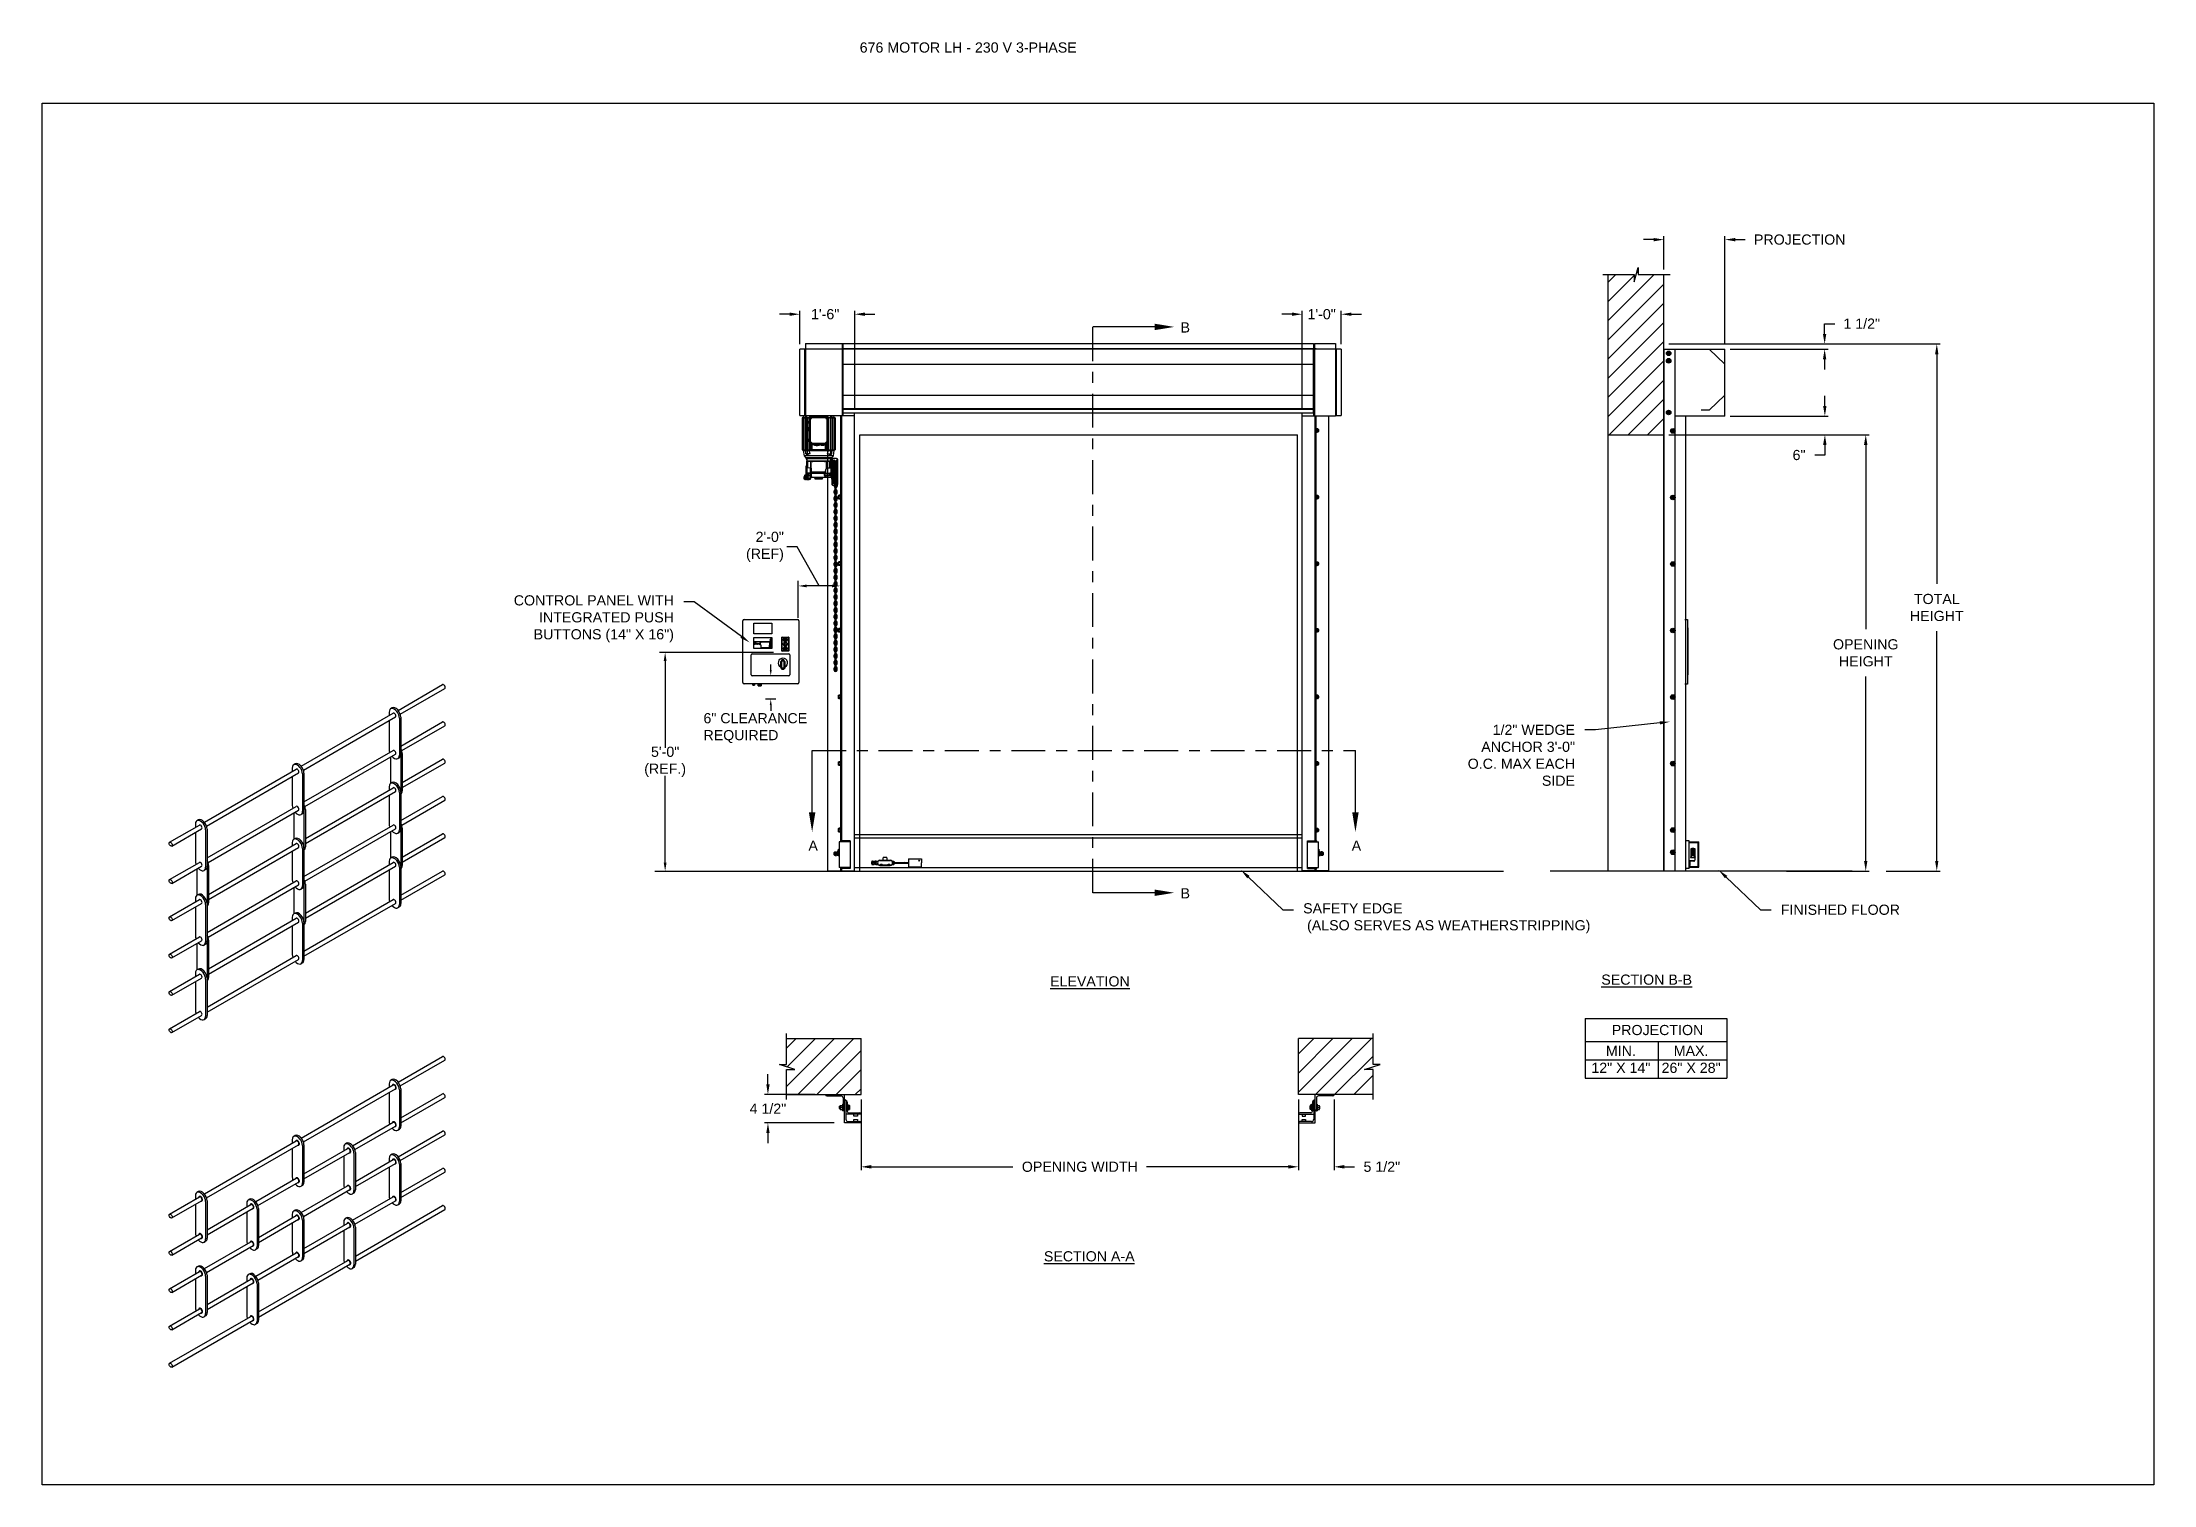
# Model space of a CAD drawing. Header units: inches. Extents: x 170 to 312, y 215 to 248.
# Drawn here: x 243.58 to 263.05, y 214.76 to 228.05 of the extents above; entities that cross this region are included whole.
import ezdxf
from ezdxf import colors
from ezdxf.entities.mleader import LeaderData, LeaderLine
from ezdxf.math import Vec2, Vec3

# ---------------------------------------------------------------- set-up
doc = ezdxf.new("R2010")
doc.units = ezdxf.units.IN
doc.header["$LTSCALE"] = 0.25
doc.header["$MEASUREMENT"] = 0
doc.linetypes.add('CENTER', pattern=[2, 1.25, -0.25, 0.25, -0.25])
for name, color, linetype in [('ANNOTATIONS', 1, 'Continuous'), ('BRICK', 7, 'Continuous'), ('MOTOR LH', 7, 'Continuous'), ('SECTION CUTS', 6, 'CENTER'), ('STRAIGHT LATTICE', 7, 'Continuous')]:
    doc.layers.add(name, color=color, linetype=linetype)
doc.styles.add('ARIAL', font='arial.ttf', dxfattribs={"height": 0.09375})
doc.styles.add('ROMANS', font='Romans', dxfattribs={"height": 0.09375})
doc.styles.get("Standard").update_dxf_attribs({"font": 'romans.shx'})
doc.dimstyles.get("Standard").update_dxf_attribs({"dimscale": 60, "dimtxt": 0.0833, "dimasz": 0.0833, "dimexe": 0.0833, "dimexo": 0.04, "dimgap": 0.09, "dimtad": 0, "dimtih": 1, "dimtoh": 1, "dimdec": 4, "dimzin": 1, "dimdsep": 46, "dimlunit": 4, "dimtxsty": 'Standard', "dimcen": 0.09, "dimclrt": 150, "dimadec": 4, "dimazin": 2, "dimtfac": 1, "dimtdec": 0, "dimtofl": 0, "dimtmove": 0, "dimatfit": 3, "dimfxl": 1, "dimtolj": 1, "dimtzin": 0, "dimlwd": -1, "dimlwe": -1, "dimarcsym": 1})
doc.dimstyles.new('STANDARD$0', dxfattribs={"dimtxt": 0.09375, "dimasz": 0.09375, "dimexe": 0.03125, "dimexo": 0.046875, "dimgap": 0.09, "dimtad": 0, "dimtih": 1, "dimtoh": 1, "dimdec": 4, "dimzin": 0, "dimdsep": 46, "dimtxsty": 'ARIAL', "dimcen": 0.09, "dimadec": 0, "dimazin": 0, "dimtfac": 1, "dimtdec": 4, "dimtofl": 0, "dimtmove": 0, "dimatfit": 1, "dimfxl": 1, "dimtolj": 1, "dimtzin": 0, "dimarcsym": 0})
pattern_1 = [(45, (73.8298, -32.43006), (-0.08838835, 0.08838835), [])]

msp = doc.modelspace()

# ---------------------------------------------------------------- texts
at = {"layer": 'ANNOTATIONS', "insert": (251.11633, 228.05267), "char_height": 0.09375, "width": 6.6478959, "attachment_point": 1, "line_spacing_factor": 0.86134, "style": 'ARIAL'}
msp.add_mtext('676 MOTOR LH - 230 V 3-PHASE', dxfattribs=at)
at = {"layer": 'ANNOTATIONS', "char_height": 0.09375, "style": 'ARIAL'}
for s, insert, attachment_point in [('2\'-0"\\P(REF)', (250.41723, 223.40353), 6), ('6" CLEARANCE\\PREQUIRED', (249.67564, 221.73296), 4), ('5\'-0"\\P(REF.)', (249.32245, 221.42207), 5)]:
    msp.add_mtext(s, dxfattribs=dict(at, insert=insert, attachment_point=attachment_point))
at = {"layer": 'ANNOTATIONS', "char_height": 0.09375, "attachment_point": 2, "style": 'ARIAL'}
for s, insert, width in [('{\\LELEVATION}', (253.23901, 219.44522), 3.0834986), ('{\\LSECTION B-B}', (258.37287, 219.46119), 1.3823677), ('{\\LSECTION A-A}', (253.2331, 216.91103), 1.3823677)]:
    msp.add_mtext(s, dxfattribs=dict(at, insert=insert, width=width))
for s, width, insert in [('PROJECTION ', 1.7594917, (258.47315, 218.9966)), ('MIN.\\P12" X 14" ', 0.6711642, (258.13503, 218.80461)), ('MAX.\\P26" X 28"', 0.6567117, (258.78246, 218.80461))]:
    msp.add_mtext_dynamic_manual_height_columns(s, width=width, gutter_width=1.36268, heights=[0], dxfattribs=dict(at, insert=insert))
at = {"layer": 'SECTION CUTS', "style": 'ARIAL'}
for s, p in [('B', (254.07473, 225.3786)), ('A', (250.64343, 220.60215)), ('A', (255.65296, 220.60215)), ('B', (254.07473, 220.16333))]:
    msp.add_text(s, height=0.09375, dxfattribs=at).set_placement(p)

# ---------------------------------------------------------------- blocks, each defined once
blk = doc.blocks.new('*D112')
at = {"layer": 'ANNOTATIONS', "color": 0, "lineweight": -2, "transparency": 16777216}
for p, q in [((255.162, 218.308), (255.162, 217.658)), ((255.491, 218.308), (255.491, 217.658)), ((255.069, 217.689), (254.975, 217.689)), ((255.584, 217.689), (255.678, 217.689))]:
    blk.add_line(p, q, dxfattribs=at)
at = {"layer": 'ANNOTATIONS', "color": 0, "transparency": 16777216}
for points in [[(255.069, 217.705), (255.069, 217.673), (255.162, 217.689)], [(255.584, 217.705), (255.584, 217.673), (255.491, 217.689)]]:
    blk.add_solid(points, dxfattribs=at)
at = {"layer": 'defpoints', "color": 0, "transparency": 16777216}
for p in [(255.162, 218.355), (255.491, 218.355), (255.491, 217.689)]:
    blk.add_point(p, dxfattribs=at)
at = {"layer": 'ANNOTATIONS', "color": 0, "transparency": 16777216, "insert": (255.931, 217.689), "char_height": 0.0938, "attachment_point": 5, "style": 'ARIAL'}
blk.add_mtext('\\A1;5 1/2"', dxfattribs=at)
blk = doc.blocks.new('*D113')
at = {"layer": 'ANNOTATIONS', "color": 0, "lineweight": -2, "transparency": 16777216}
for p, q in [((250.27, 218.449), (250.27, 218.543)), ((250.707, 218.355), (250.239, 218.355)), ((250.882, 218.093), (250.239, 218.093)), ((250.27, 218), (250.27, 217.906))]:
    blk.add_line(p, q, dxfattribs=at)
at = {"layer": 'ANNOTATIONS', "color": 0, "transparency": 16777216}
for points in [[(250.255, 218.449), (250.286, 218.449), (250.27, 218.355)], [(250.255, 218), (250.286, 218), (250.27, 218.093)]]:
    blk.add_solid(points, dxfattribs=at)
at = {"layer": 'defpoints', "color": 0, "transparency": 16777216}
for p in [(250.754, 218.355), (250.27, 218.093), (250.929, 218.093)]:
    blk.add_point(p, dxfattribs=at)
at = {"layer": 'ANNOTATIONS', "color": 0, "transparency": 16777216, "insert": (250.27, 218.224), "char_height": 0.0938, "attachment_point": 5, "style": 'ARIAL'}
blk.add_mtext('\\A1;4 1/2"', dxfattribs=at)
blk = doc.blocks.new('*D114')
at = {"layer": 'ANNOTATIONS', "color": 0, "lineweight": -2, "transparency": 16777216}
for p, q in [((250.47, 225.547), (250.376, 225.547)), ((250.564, 225.271), (250.564, 225.578)), ((251.07, 224.684), (251.07, 225.578)), ((251.164, 225.547), (251.257, 225.547))]:
    blk.add_line(p, q, dxfattribs=at)
at = {"layer": 'ANNOTATIONS', "color": 0, "transparency": 16777216}
for points in [[(250.47, 225.563), (250.47, 225.532), (250.564, 225.547)], [(251.164, 225.563), (251.164, 225.532), (251.07, 225.547)]]:
    blk.add_solid(points, dxfattribs=at)
at = {"layer": 'defpoints', "color": 0, "transparency": 16777216}
for p in [(250.564, 225.547), (250.564, 225.224), (251.07, 224.637)]:
    blk.add_point(p, dxfattribs=at)
at = {"layer": 'ANNOTATIONS', "color": 0, "transparency": 16777216, "insert": (250.798, 225.547), "char_height": 0.0938, "attachment_point": 5, "style": 'ARIAL'}
blk.add_mtext('\\A1;1\'-6"', dxfattribs=at)
blk = doc.blocks.new('*D115')
at = {"layer": 'ANNOTATIONS', "color": 0, "lineweight": -2, "transparency": 16777216}
for p, q in [((255.103, 225.547), (255.009, 225.547)), ((255.196, 224.684), (255.196, 225.578)), ((255.557, 225.271), (255.557, 225.578)), ((255.65, 225.547), (255.744, 225.547))]:
    blk.add_line(p, q, dxfattribs=at)
at = {"layer": 'ANNOTATIONS', "color": 0, "transparency": 16777216}
for points in [[(255.103, 225.563), (255.103, 225.532), (255.196, 225.547)], [(255.65, 225.563), (255.65, 225.532), (255.557, 225.547)]]:
    blk.add_solid(points, dxfattribs=at)
at = {"layer": 'defpoints', "color": 0, "transparency": 16777216}
for p in [(255.196, 225.547), (255.557, 225.224), (255.196, 224.637)]:
    blk.add_point(p, dxfattribs=at)
at = {"layer": 'ANNOTATIONS', "color": 0, "transparency": 16777216, "insert": (255.376, 225.547), "char_height": 0.0938, "attachment_point": 5, "style": 'ARIAL'}
blk.add_mtext('\\A1;1\'-0"', dxfattribs=at)
blk = doc.blocks.new('*D116')
at = {"layer": 'ANNOTATIONS', "color": 0, "lineweight": -2, "transparency": 16777216}
for p, q in [((251.129, 218.308), (251.129, 217.658)), ((255.162, 218.308), (255.162, 217.658)), ((251.223, 217.689), (252.529, 217.689)), ((255.069, 217.689), (253.762, 217.689))]:
    blk.add_line(p, q, dxfattribs=at)
at = {"layer": 'ANNOTATIONS', "color": 0, "transparency": 16777216}
for points in [[(251.223, 217.705), (251.223, 217.673), (251.129, 217.689)], [(255.069, 217.705), (255.069, 217.673), (255.162, 217.689)]]:
    blk.add_solid(points, dxfattribs=at)
at = {"layer": 'defpoints', "color": 0, "transparency": 16777216}
for p in [(251.129, 218.355), (255.162, 218.355), (255.162, 217.689)]:
    blk.add_point(p, dxfattribs=at)
at = {"layer": 'ANNOTATIONS', "color": 0, "transparency": 16777216, "insert": (253.146, 217.689), "char_height": 0.09375, "attachment_point": 5, "style": 'ARIAL'}
blk.add_mtext('\\A1;OPENING WIDTH', dxfattribs=at)
blk = doc.blocks.new('*D117')
at = {"layer": 'ANNOTATIONS', "color": 0, "lineweight": -2, "transparency": 16777216}
for p, q in [((258.531, 225.96), (258.531, 226.266)), ((259.095, 225.272), (259.095, 226.266)), ((258.437, 226.235), (258.344, 226.235)), ((259.189, 226.235), (259.282, 226.235))]:
    blk.add_line(p, q, dxfattribs=at)
at = {"layer": 'ANNOTATIONS', "color": 0, "transparency": 16777216}
for points in [[(258.437, 226.25), (258.437, 226.219), (258.531, 226.235)], [(259.189, 226.25), (259.189, 226.219), (259.095, 226.235)]]:
    blk.add_solid(points, dxfattribs=at)
at = {"layer": 'defpoints', "color": 0, "transparency": 16777216}
for p in [(259.095, 226.235), (258.531, 225.913), (259.095, 225.225)]:
    blk.add_point(p, dxfattribs=at)
at = {"layer": 'ANNOTATIONS', "color": 0, "transparency": 16777216, "insert": (259.784, 226.235), "char_height": 0.09375, "attachment_point": 5, "style": 'ARIAL'}
blk.add_mtext('\\A1;PROJECTION ', dxfattribs=at)
blk = doc.blocks.new('*D118')
at = {"layer": 'ANNOTATIONS', "color": 0, "lineweight": -2, "transparency": 16777216}
for p, q in [((258.578, 224.437), (260.424, 224.437)), ((260.393, 224.343), (260.393, 222.643)), ((260.393, 220.509), (260.393, 222.208)), ((259.662, 220.415), (260.424, 220.415))]:
    blk.add_line(p, q, dxfattribs=at)
at = {"layer": 'ANNOTATIONS', "color": 0, "transparency": 16777216}
for points in [[(260.377, 224.343), (260.408, 224.343), (260.393, 224.437)], [(260.377, 220.509), (260.408, 220.509), (260.393, 220.415)]]:
    blk.add_solid(points, dxfattribs=at)
at = {"layer": 'defpoints', "color": 0, "transparency": 16777216}
for p in [(258.531, 224.437), (259.615, 220.415), (260.393, 220.415)]:
    blk.add_point(p, dxfattribs=at)
at = {"layer": 'ANNOTATIONS', "color": 0, "transparency": 16777216, "insert": (260.393, 222.426), "char_height": 0.09375, "attachment_point": 5, "style": 'ARIAL'}
blk.add_mtext('\\A1;OPENING\\PHEIGHT', dxfattribs=at)
blk = doc.blocks.new('*D119')
at = {"layer": 'ANNOTATIONS', "color": 0, "lineweight": -2, "transparency": 16777216}
for p, q in [((258.578, 225.273), (261.079, 225.273)), ((261.048, 225.179), (261.048, 223.061)), ((261.048, 220.509), (261.048, 222.626)), ((260.582, 220.415), (261.079, 220.415))]:
    blk.add_line(p, q, dxfattribs=at)
at = {"layer": 'ANNOTATIONS', "color": 0, "transparency": 16777216}
for points in [[(261.032, 225.179), (261.063, 225.179), (261.048, 225.273)], [(261.032, 220.509), (261.063, 220.509), (261.048, 220.415)]]:
    blk.add_solid(points, dxfattribs=at)
at = {"layer": 'defpoints', "color": 0, "transparency": 16777216}
for p in [(258.531, 225.273), (260.536, 220.415), (261.048, 220.415)]:
    blk.add_point(p, dxfattribs=at)
at = {"layer": 'ANNOTATIONS', "color": 0, "transparency": 16777216, "insert": (261.048, 222.844), "char_height": 0.0938, "attachment_point": 5, "style": 'ARIAL'}
blk.add_mtext('\\A1;TOTAL\\PHEIGHT', dxfattribs=at)
blk = doc.blocks.new('*D120')
at = {"layer": 'ANNOTATIONS', "color": 0, "lineweight": -2, "transparency": 16777216}
for p, q in [((260.016, 224.701), (260.016, 224.795)), ((259.142, 224.608), (260.047, 224.608)), ((259.142, 224.437), (260.047, 224.437)), ((260.016, 224.343), (260.016, 224.249)), ((260.016, 224.249), (259.922, 224.249))]:
    blk.add_line(p, q, dxfattribs=at)
at = {"layer": 'ANNOTATIONS', "color": 0, "transparency": 16777216}
for points in [[(260, 224.701), (260.031, 224.701), (260.016, 224.608)], [(260, 224.343), (260.031, 224.343), (260.016, 224.437)]]:
    blk.add_solid(points, dxfattribs=at)
at = {"layer": 'defpoints', "color": 0, "transparency": 16777216}
for p in [(259.095, 224.608), (259.095, 224.437), (260.016, 224.437)]:
    blk.add_point(p, dxfattribs=at)
at = {"layer": 'ANNOTATIONS', "color": 0, "transparency": 16777216, "insert": (259.778, 224.249), "char_height": 0.0938, "attachment_point": 5, "style": 'ARIAL'}
blk.add_mtext('\\A1;6"', dxfattribs=at)
blk = doc.blocks.new('*D121')
at = {"layer": 'ANNOTATIONS', "color": 0, "lineweight": -2, "transparency": 16777216}
for p, q in [((259.142, 225.273), (260.045, 225.273)), ((260.014, 225.366), (260.014, 225.46)), ((260.014, 225.46), (260.107, 225.46)), ((259.142, 225.225), (260.045, 225.225)), ((260.014, 225.131), (260.014, 225.038))]:
    blk.add_line(p, q, dxfattribs=at)
at = {"layer": 'ANNOTATIONS', "color": 0, "transparency": 16777216}
for points in [[(259.998, 225.366), (260.029, 225.366), (260.014, 225.273)], [(259.998, 225.131), (260.029, 225.131), (260.014, 225.225)]]:
    blk.add_solid(points, dxfattribs=at)
at = {"layer": 'defpoints', "color": 0, "transparency": 16777216}
for p in [(259.095, 225.273), (260.014, 225.273), (259.095, 225.225)]:
    blk.add_point(p, dxfattribs=at)
at = {"layer": 'ANNOTATIONS', "color": 0, "transparency": 16777216, "insert": (260.356, 225.46), "char_height": 0.0938, "attachment_point": 5, "style": 'ARIAL'}
blk.add_mtext('\\A1;1 1/2"', dxfattribs=at)

# ---------------------------------------------------------------- dimensions: what is measured, and where the dimension line sits
at = {"layer": 'ANNOTATIONS'}
for base, p1, p2, text, picture, middle in [((259.09495, 226.23467), (258.53107, 225.91347), (259.09495, 225.22508), 'PROJECTION ', '*D117', (259.78406, 226.23467)), ((255.16248, 217.68891), (251.12915, 218.35502), (255.16248, 218.35502), 'OPENING WIDTH', '*D116', (253.14581, 217.68891))]:
    dim = msp.add_linear_dim(base=base, p1=p1, p2=p2, text=text, dimstyle='STANDARD$0', dxfattribs=at)
    dim.commit()
    dim.dimension.update_dxf_attribs({"geometry": picture, "text_midpoint": middle})
for base, p1, p2, angle, text, picture, middle in [((250.56394, 225.54724), (251.06989, 224.63674), (250.56394, 225.22384), 180, '1\'-6"', '*D114', (250.7982, 225.54724)), ((255.19638, 225.54724), (255.55658, 225.22422), (255.19638, 224.63674), 180, '1\'-0"', '*D115', (255.37648, 225.54724)), ((250.27045, 218.09333), (250.75415, 218.35501), (250.92915, 218.09333), 90, '4 1/2"', '*D113', (250.27045, 218.22417))]:
    dim = msp.add_linear_dim(base=base, p1=p1, p2=p2, angle=angle, text=text, dimstyle='STANDARD$0', dxfattribs=at)
    dim.commit()
    dim.dimension.update_dxf_attribs({"geometry": picture, "text_midpoint": middle, "dimtype": 160})
for base, p1, p2, text, picture, middle in [((260.01362, 225.27272), (259.09495, 225.22508), (259.09495, 225.27272), '1 1/2"', '*D121', (260.35606, 225.46022)), ((261.04764, 220.41511), (258.53107, 225.27272), (260.5356, 220.41511), 'TOTAL\\PHEIGHT', '*D119', (261.04764, 222.84392)), ((260.01575, 224.43674), (259.09495, 224.60767), (259.09495, 224.43674), '6"', '*D120', (259.77786, 224.24924)), ((260.39266, 220.41511), (258.53107, 224.43674), (259.61526, 220.41511), 'OPENING\\PHEIGHT', '*D118', (260.39266, 222.42592))]:
    dim = msp.add_linear_dim(base=base, p1=p1, p2=p2, angle=90, text=text, dimstyle='STANDARD$0', dxfattribs=at)
    dim.commit()
    dim.dimension.update_dxf_attribs({"geometry": picture, "text_midpoint": middle})
dim = msp.add_linear_dim(base=(255.4906, 217.68891), p1=(255.16248, 218.35502), p2=(255.4906, 218.35501), text='5 1/2"', dimstyle='STANDARD$0', dxfattribs=at)
dim.commit()
dim.dimension.update_dxf_attribs({"geometry": '*D112', "text_midpoint": (255.93121, 217.68891), "dimtype": 160})

# ---------------------------------------------------------------- hatches: boundary and pattern name
at = {"layer": 'MOTOR LH'}
h = msp.add_hatch(dxfattribs=at)
h.set_pattern_fill('ANSI31', color=256, style=0)
h.set_pattern_definition([(45, (73.12816, -32.0565), (-0.08838835, 0.08838835), [])])
h.paths.add_polyline_path([(258.53107, 225.17888), (258.53107, 225.91347), (258.29457, 225.91347), (258.29457, 225.97813), (258.25616, 225.84477), (258.25616, 225.91347), (258.01544, 225.91347), (258.01544, 225.36317)])
h.paths.add_polyline_path([(258.01544, 224.43674), (258.53107, 224.43674), (258.53107, 225.17888), (258.01544, 225.36317)])
h = msp.add_hatch(dxfattribs=at)
h.set_pattern_fill('ANSI31', color=256, style=0)
h.set_pattern_definition(pattern_1)
h.paths.add_polyline_path([(251.12915, 218.87064), (250.44165, 218.87064), (250.44165, 218.63344), (250.37754, 218.63344), (250.51961, 218.58654), (250.44165, 218.58654), (250.44165, 218.35502), (251.12915, 218.35502), (251.12915, 218.51752)])
h = msp.add_hatch(dxfattribs=at)
h.set_pattern_fill('ANSI31', color=256, style=0)
h.set_pattern_definition(pattern_1)
h.paths.add_polyline_path([(255.91408, 218.63344), (255.84998, 218.63344), (255.84998, 218.87064), (255.16248, 218.87064), (255.16248, 218.35502), (255.18065, 218.35502), (255.84998, 218.35502), (255.84998, 218.58654), (255.77201, 218.58654)])

# ---------------------------------------------------------------- linework, layer by layer
at = {"layer": 'ANNOTATIONS'}
for p, q in [((250.5504, 222.74794), (250.5504, 223.08974)), ((250.8601, 223.04261), (250.62806, 223.04261)), ((250.3223, 222.42941), (249.27135, 222.42941)), ((249.32245, 222.35175), (249.32245, 221.55133)), ((250.34327, 222.21402), (250.24901, 222.21402)), ((250.29614, 222.26716), (250.29614, 222.3203)), ((250.34327, 221.99872), (250.24901, 221.99872)), ((250.29614, 221.94558), (250.29614, 221.89244)), ((249.32245, 220.49278), (249.32245, 221.2928)), ((257.80446, 219.05603), (257.80446, 218.50466)), ((257.80446, 219.05603), (259.11223, 219.05603)), ((259.11223, 219.05603), (259.11223, 218.50466)), ((257.80446, 218.84456), (259.11223, 218.84456)), ((258.47731, 218.84456), (258.47731, 218.50466)), ((257.80446, 218.67461), (259.11223, 218.67461)), ((257.80446, 218.50466), (259.11223, 218.50466))]:
    msp.add_line(p, q, dxfattribs=at)
for points in [[(250.62806, 223.02967), (250.62806, 223.05556), (250.5504, 223.04261)], [(250.8601, 223.02967), (250.8601, 223.05556), (250.93777, 223.04261)], [(249.33539, 222.35175), (249.3095, 222.35175), (249.32245, 222.42941)], [(250.305, 222.26716), (250.28729, 222.26716), (250.29614, 222.21402)], [(250.305, 221.94558), (250.28729, 221.94558), (250.29614, 221.99872)], [(249.33539, 220.49278), (249.3095, 220.49278), (249.32245, 220.41511)]]:
    msp.add_solid(points, dxfattribs=at)
at = {"layer": 'BRICK'}
for p, q in [((246.86056, 218.46966), (247.27008, 218.70609)), ((246.88044, 218.43432), (247.29035, 218.67098)), ((246.77777, 218.45413), (246.77777, 218.42186)), ((246.80502, 218.49233), (246.79154, 218.48455)), ((245.96747, 217.95403), (246.81463, 218.44314)), ((245.98735, 217.91869), (246.83491, 218.40803)), ((246.77777, 218.37504), (246.77777, 218.11038)), ((246.87177, 218.39986), (246.87177, 218.05611)), ((246.88525, 218.40764), (246.88525, 218.06389)), ((246.88525, 218.14016), (247.27008, 218.36234)), ((246.88525, 218.09334), (247.29035, 218.32723)), ((246.44108, 217.88372), (246.81463, 218.09939)), ((246.46096, 217.84838), (246.83491, 218.06428)), ((245.07439, 217.43841), (245.92155, 217.92751)), ((245.09427, 217.40307), (245.94182, 217.8924)), ((245.88468, 217.9385), (245.88468, 217.90623)), ((245.91193, 217.97671), (245.89845, 217.96893)), ((245.97868, 217.88423), (245.97868, 217.54048)), ((245.99216, 217.89202), (245.99216, 217.54827)), ((246.35829, 217.86819), (246.35829, 217.83592)), ((246.38554, 217.9064), (246.37206, 217.89861)), ((246.87148, 218.03347), (246.858, 218.02568)), ((246.86039, 217.78236), (247.27008, 218.01889)), ((246.88036, 217.74707), (247.29035, 217.98378)), ((245.88468, 217.85942), (245.88468, 217.59475)), ((245.99216, 217.62453), (246.39515, 217.8572)), ((245.99216, 217.57772), (246.41543, 217.82209)), ((246.35829, 217.7891), (246.35829, 217.52444)), ((246.45229, 217.81392), (246.45229, 217.47017)), ((246.46577, 217.8217), (246.46577, 217.47795)), ((246.46577, 217.55452), (246.81463, 217.75594)), ((246.46577, 217.5077), (246.83491, 217.72083)), ((246.77777, 217.76663), (246.77777, 217.73436)), ((246.77777, 217.68754), (246.77777, 217.42288)), ((246.80502, 217.80483), (246.79154, 217.79705)), ((246.87177, 217.71236), (246.87177, 217.36861)), ((246.88525, 217.72014), (246.88525, 217.37639)), ((246.88525, 217.45266), (247.27008, 217.67484)), ((245.54799, 217.36809), (245.92155, 217.58376)), ((245.56787, 217.33276), (245.94182, 217.54865)), ((245.97839, 217.51784), (245.96491, 217.51006)), ((245.9673, 217.26673), (246.39502, 217.51368)), ((245.98727, 217.23144), (246.4153, 217.47856)), ((246.88525, 217.40584), (247.29035, 217.63973)), ((244.75319, 217.25296), (245.02846, 217.41189)), ((244.77346, 217.21785), (245.04873, 217.37678)), ((244.9916, 217.42288), (244.9916, 217.39061)), ((244.9916, 217.34379), (244.9916, 217.07913)), ((245.01884, 217.46108), (245.00536, 217.4533)), ((245.08559, 217.36861), (245.08559, 217.02486)), ((245.09907, 217.37639), (245.09907, 217.03264)), ((245.09907, 217.10891), (245.50207, 217.34158)), ((245.09907, 217.06209), (245.52234, 217.30646)), ((245.4652, 217.35256), (245.4652, 217.32029)), ((245.49245, 217.39077), (245.47897, 217.38299)), ((245.5592, 217.2983), (245.5592, 216.95455)), ((245.57268, 217.30608), (245.57268, 216.96233)), ((245.91193, 217.28921), (245.89845, 217.28143)), ((246.452, 217.44753), (246.43852, 217.43975)), ((246.44108, 217.19622), (246.81463, 217.41189)), ((246.46096, 217.16088), (246.83491, 217.37678)), ((246.46577, 216.86672), (247.27008, 217.33109)), ((246.46577, 216.8199), (247.29035, 217.29598)), ((246.87148, 217.34597), (246.858, 217.33818)), ((245.4652, 217.27348), (245.4652, 217.00881)), ((245.57268, 217.03889), (245.92155, 217.24031)), ((245.57268, 216.99208), (245.94182, 217.2052)), ((245.88468, 217.251), (245.88468, 217.21873)), ((245.88468, 217.17192), (245.88468, 216.90725)), ((245.97868, 217.19673), (245.97868, 216.85298)), ((245.99216, 217.20452), (245.99216, 216.86077)), ((245.99216, 216.93703), (246.39515, 217.1697)), ((245.99216, 216.89022), (246.41543, 217.13459)), ((246.35829, 217.18069), (246.35829, 217.14842)), ((246.35829, 217.1016), (246.35829, 216.83694)), ((246.38554, 217.2189), (246.37206, 217.21111)), ((246.45229, 217.12642), (246.45229, 216.78267)), ((246.46577, 217.1342), (246.46577, 216.79045)), ((244.75319, 216.90921), (245.02846, 217.06814)), ((244.77346, 216.8741), (245.04873, 217.03303)), ((245.0853, 217.00222), (245.07183, 216.99443)), ((245.07422, 216.75111), (245.50194, 216.99805)), ((245.09418, 216.71582), (245.52221, 216.96294)), ((245.55891, 216.9319), (245.54543, 216.92412)), ((245.54799, 216.68059), (245.92155, 216.89626)), ((244.75319, 216.56576), (245.02846, 216.72469)), ((244.9916, 216.73538), (244.9916, 216.70311)), ((245.01884, 216.77358), (245.00536, 216.7658)), ((245.49245, 216.70327), (245.47897, 216.69549)), ((245.56787, 216.64526), (245.94182, 216.86115)), ((245.57268, 216.35109), (246.39515, 216.82595)), ((245.57268, 216.30428), (246.41543, 216.79084)), ((245.97839, 216.83034), (245.96491, 216.82256)), ((246.452, 216.76003), (246.43852, 216.75225)), ((244.77346, 216.53065), (245.04873, 216.68958)), ((244.9916, 216.65629), (244.9916, 216.39163)), ((245.08559, 216.68111), (245.08559, 216.33736)), ((245.09907, 216.68889), (245.09907, 216.34514)), ((245.09907, 216.42141), (245.50207, 216.65408)), ((245.09907, 216.37459), (245.52234, 216.61896)), ((245.4652, 216.66506), (245.4652, 216.63279)), ((245.4652, 216.58598), (245.4652, 216.32131)), ((245.5592, 216.6108), (245.5592, 216.26705)), ((245.57268, 216.61858), (245.57268, 216.27483)), ((244.75319, 216.22171), (245.02846, 216.38064)), ((244.77346, 216.1866), (245.04873, 216.34553)), ((245.0853, 216.31472), (245.07183, 216.30693)), ((244.75319, 215.87796), (245.50207, 216.31033)), ((244.77346, 215.84285), (245.52234, 216.27521)), ((245.55891, 216.2444), (245.54543, 216.23662))]:
    msp.add_line(p, q, dxfattribs=at)
for centre, major_axis, start_param, end_param in [((247.28021, 218.68853), (0.01014, -0.01756), 0, 3.14159265), ((246.82477, 218.42699), (0.03323, -0.05756), 0.78539816, 3.92699082), ((246.83825, 218.43478), (0.03323, -0.05756), 0.78539816, 3.14159265), ((246.82477, 218.42558), (0.01014, -0.01756), 0, 3.14159265), ((247.28021, 218.34478), (0.01014, -0.01756), 0, 3.14159265), ((246.82477, 218.08324), (0.03323, -0.05756), 3.92699082, 4.42168201), ((246.82477, 218.08183), (0.01014, -0.01756), 0, 3.14159265), ((246.83825, 218.09103), (0.03323, -0.05756), 6.28318531, 7.06858347), ((245.93168, 217.91137), (0.03323, -0.05756), 0.78539816, 3.92699082), ((245.94516, 217.91915), (0.03323, -0.05756), 0.78539816, 3.14159265), ((245.93168, 217.90996), (0.01014, -0.01756), 0, 3.14159265), ((246.40529, 217.84106), (0.03323, -0.05756), 0.78539816, 3.92699082), ((246.41877, 217.84884), (0.03323, -0.05756), 0.78539816, 3.14159265), ((246.82477, 218.08324), (0.03323, -0.05756), 5.04167821, 7.06858347), ((247.28021, 218.00133), (0.01014, -0.01756), 0, 3.14159265), ((246.40529, 217.83965), (0.01014, -0.01756), 0, 3.14159265), ((246.82477, 217.73949), (0.03323, -0.05756), 0.78539816, 3.92699082), ((246.83825, 217.74728), (0.03323, -0.05756), 0.78539816, 3.14159265), ((246.82477, 217.73808), (0.01014, -0.01756), 0, 3.14159265), ((247.28021, 217.65728), (0.01014, -0.01756), 0, 3.14159265), ((245.93168, 217.56762), (0.03323, -0.05756), 3.92699082, 4.42168201), ((245.93168, 217.56762), (0.03323, -0.05756), 5.04167821, 7.06858347), ((245.93168, 217.56621), (0.01014, -0.01756), 0, 3.14159265), ((245.94516, 217.5754), (0.03323, -0.05756), 6.28318531, 7.06858347), ((246.40529, 217.49731), (0.03323, -0.05756), 3.92699082, 4.42168201), ((246.40516, 217.49612), (0.01014, -0.01756), 0, 3.14159265), ((245.03859, 217.39574), (0.03323, -0.05756), 0.78539816, 3.92699082), ((245.05207, 217.40353), (0.03323, -0.05756), 0.78539816, 3.14159265), ((245.03859, 217.39433), (0.01014, -0.01756), 0, 3.14159265), ((245.5122, 217.32543), (0.03323, -0.05756), 0.78539816, 3.92699082), ((245.52568, 217.33321), (0.03323, -0.05756), 0.78539816, 3.14159265), ((245.5122, 217.32402), (0.01014, -0.01756), 0, 3.14159265), ((245.93168, 217.22387), (0.03323, -0.05756), 0.78539816, 3.92699082), ((245.94516, 217.23165), (0.03323, -0.05756), 0.78539816, 3.14159265), ((246.40529, 217.49731), (0.03323, -0.05756), 5.04167821, 7.06858347), ((246.41877, 217.50509), (0.03323, -0.05756), 6.28318531, 7.06858347), ((246.82477, 217.39574), (0.03323, -0.05756), 3.92699082, 4.42168201), ((246.82477, 217.39574), (0.03323, -0.05756), 5.04167821, 7.06858347), ((246.82477, 217.39433), (0.01014, -0.01756), 0, 3.14159265), ((246.83825, 217.40353), (0.03323, -0.05756), 6.28318531, 7.06858347), ((247.28021, 217.31353), (0.01014, -0.01756), 0, 3.14159265), ((245.93168, 217.22246), (0.01014, -0.01756), 0, 3.14159265), ((246.40529, 217.15356), (0.03323, -0.05756), 0.78539816, 3.92699082), ((246.41877, 217.16134), (0.03323, -0.05756), 0.78539816, 3.14159265), ((246.40529, 217.15215), (0.01014, -0.01756), 0, 3.14159265), ((245.03859, 217.05199), (0.03323, -0.05756), 3.92699082, 4.42168201), ((245.03859, 217.05199), (0.03323, -0.05756), 5.04167821, 7.06858347), ((245.03859, 217.05058), (0.01014, -0.01756), 0, 3.14159265), ((245.05207, 217.05978), (0.03323, -0.05756), 6.28318531, 7.06858347), ((245.5122, 216.98168), (0.03323, -0.05756), 3.92699082, 4.42168201), ((245.5122, 216.98168), (0.03323, -0.05756), 5.04167821, 7.06858347), ((245.51207, 216.9805), (0.01014, -0.01756), 0, 3.14159265), ((245.52568, 216.98946), (0.03323, -0.05756), 6.28318531, 7.06858347), ((245.93168, 216.88012), (0.03323, -0.05756), 3.92699082, 4.42168201), ((245.93168, 216.87871), (0.01014, -0.01756), 0, 3.14159265), ((245.03859, 216.70824), (0.03323, -0.05756), 0.78539816, 3.92699082), ((245.05207, 216.71603), (0.03323, -0.05756), 0.78539816, 3.14159265), ((245.03859, 216.70683), (0.01014, -0.01756), 0, 3.14159265), ((245.5122, 216.63793), (0.03323, -0.05756), 0.78539816, 3.92699082), ((245.52568, 216.64571), (0.03323, -0.05756), 0.78539816, 3.14159265), ((245.93168, 216.88012), (0.03323, -0.05756), 5.04167821, 7.06858347), ((245.94516, 216.8879), (0.03323, -0.05756), 6.28318531, 7.06858347), ((246.40529, 216.80981), (0.03323, -0.05756), 3.92699082, 4.42168201), ((246.40529, 216.80981), (0.03323, -0.05756), 5.04167821, 7.06858347), ((246.40529, 216.8084), (0.01014, -0.01756), 0, 3.14159265), ((246.41877, 216.81759), (0.03323, -0.05756), 6.28318531, 7.06858347), ((245.5122, 216.63652), (0.01014, -0.01756), 0, 3.14159265), ((245.03859, 216.36449), (0.03323, -0.05756), 3.92699082, 4.42168201), ((245.03859, 216.36449), (0.03323, -0.05756), 5.04167821, 7.06858347), ((245.03859, 216.36308), (0.01014, -0.01756), 0, 3.14159265), ((245.05207, 216.37228), (0.03323, -0.05756), 6.28318531, 7.06858347), ((245.5122, 216.29418), (0.03323, -0.05756), 3.92699082, 4.42168201), ((245.5122, 216.29277), (0.01014, -0.01756), 0, 3.14159265), ((245.5122, 216.29418), (0.03323, -0.05756), 5.04167821, 7.06858347), ((245.52568, 216.30196), (0.03323, -0.05756), 6.28318531, 7.06858347)]:
    msp.add_ellipse(centre, major_axis=major_axis, ratio=0.57735027, start_param=start_param, end_param=end_param, dxfattribs=at)
for centre in [(244.76332, 217.23541), (244.76332, 216.89166), (244.76332, 216.54821), (244.76332, 216.20416), (244.76332, 215.86041)]:
    msp.add_ellipse(centre, major_axis=(0.01014, -0.01756), ratio=0.57735027, dxfattribs=at)
for points in [[(246.82737, 218.40368), (246.82913, 218.4032), (246.83092, 218.40304), (246.83627, 218.40371), (246.8395, 218.40603), (246.84289, 218.4124), (246.84331, 218.41626), (246.84194, 218.42776), (246.83775, 218.43591), (246.82848, 218.44491), (246.82428, 218.44738), (246.81744, 218.4482), (246.81485, 218.44778), (246.81268, 218.44652), (246.81054, 218.44528), (246.80889, 218.44329), (246.80759, 218.4403), (246.80733, 218.43957), (246.80713, 218.43881)], [(246.82737, 218.05993), (246.82913, 218.05945), (246.83092, 218.05929), (246.83627, 218.05996), (246.8395, 218.06228), (246.84289, 218.06865), (246.84331, 218.07251), (246.84194, 218.08401), (246.83775, 218.09216), (246.82848, 218.10116), (246.82428, 218.10363), (246.81744, 218.10445), (246.81485, 218.10403), (246.81268, 218.10277), (246.81054, 218.10153), (246.80889, 218.09954), (246.80759, 218.09655), (246.80733, 218.09582), (246.80713, 218.09506)], [(245.93429, 217.88805), (245.93605, 217.88758), (245.93783, 217.88742), (245.94318, 217.88808), (245.94641, 217.89041), (245.9498, 217.89678), (245.95022, 217.90064), (245.94885, 217.91214), (245.94467, 217.92028), (245.9354, 217.92928), (245.9312, 217.93176), (245.92435, 217.93257), (245.92177, 217.93215), (245.91959, 217.9309), (245.91745, 217.92966), (245.9158, 217.92767), (245.9145, 217.92468), (245.91425, 217.92394), (245.91404, 217.92318)], [(246.40789, 217.81774), (246.40965, 217.81727), (246.41144, 217.81711), (246.41678, 217.81777), (246.42002, 217.8201), (246.4234, 217.82646), (246.42383, 217.83032), (246.42246, 217.84182), (246.41827, 217.84997), (246.409, 217.85897), (246.4048, 217.86145), (246.39796, 217.86226), (246.39537, 217.86184), (246.3932, 217.86058), (246.39106, 217.85935), (246.38941, 217.85735), (246.38811, 217.85437), (246.38785, 217.85363), (246.38765, 217.85287)], [(246.82737, 217.71618), (246.82913, 217.7157), (246.83092, 217.71554), (246.83627, 217.71621), (246.8395, 217.71853), (246.84289, 217.7249), (246.84331, 217.72876), (246.84194, 217.74026), (246.83775, 217.74841), (246.82848, 217.75741), (246.82428, 217.75988), (246.81744, 217.7607), (246.81485, 217.76028), (246.81268, 217.75902), (246.81054, 217.75778), (246.80889, 217.75579), (246.80759, 217.7528), (246.80733, 217.75207), (246.80713, 217.75131)], [(245.93429, 217.5443), (245.93605, 217.54383), (245.93783, 217.54367), (245.94318, 217.54433), (245.94641, 217.54666), (245.9498, 217.55303), (245.95022, 217.55689), (245.94885, 217.56839), (245.94467, 217.57653), (245.9354, 217.58553), (245.9312, 217.58801), (245.92435, 217.58882), (245.92177, 217.5884), (245.91959, 217.58715), (245.91745, 217.58591), (245.9158, 217.58392), (245.9145, 217.58093), (245.91425, 217.58019), (245.91404, 217.57943)], [(246.40789, 217.47399), (246.40965, 217.47352), (246.41144, 217.47336), (246.41678, 217.47402), (246.42002, 217.47635), (246.4234, 217.48271), (246.42383, 217.48657), (246.42246, 217.49807), (246.41827, 217.50622), (246.409, 217.51522), (246.4048, 217.5177), (246.39796, 217.51851), (246.39537, 217.51809), (246.3932, 217.51683), (246.39106, 217.5156), (246.38941, 217.5136), (246.38811, 217.51062), (246.38785, 217.50988), (246.38765, 217.50912)], [(245.0412, 217.37243), (245.04296, 217.37195), (245.04474, 217.37179), (245.05009, 217.37246), (245.05332, 217.37478), (245.05671, 217.38115), (245.05713, 217.38501), (245.05576, 217.39651), (245.05158, 217.40466), (245.04231, 217.41366), (245.03811, 217.41613), (245.03126, 217.41695), (245.02868, 217.41653), (245.0265, 217.41527), (245.02436, 217.41403), (245.02272, 217.41204), (245.02141, 217.40905), (245.02116, 217.40832), (245.02096, 217.40756)], [(245.5148, 217.30212), (245.51656, 217.30164), (245.51835, 217.30148), (245.5237, 217.30215), (245.52693, 217.30447), (245.53032, 217.31084), (245.53074, 217.3147), (245.52937, 217.3262), (245.52518, 217.33435), (245.51591, 217.34335), (245.51171, 217.34582), (245.50487, 217.34663), (245.50228, 217.34621), (245.50011, 217.34496), (245.49797, 217.34372), (245.49632, 217.34173), (245.49502, 217.33874), (245.49476, 217.338), (245.49456, 217.33725)], [(246.82737, 217.37243), (246.82913, 217.37195), (246.83092, 217.37179), (246.83627, 217.37246), (246.8395, 217.37478), (246.84289, 217.38115), (246.84331, 217.38501), (246.84194, 217.39651), (246.83775, 217.40466), (246.82848, 217.41366), (246.82428, 217.41613), (246.81744, 217.41695), (246.81485, 217.41653), (246.81268, 217.41527), (246.81054, 217.41403), (246.80889, 217.41204), (246.80759, 217.40905), (246.80733, 217.40832), (246.80713, 217.40756)], [(245.93429, 217.20055), (245.93605, 217.20008), (245.93783, 217.19992), (245.94318, 217.20058), (245.94641, 217.20291), (245.9498, 217.20928), (245.95022, 217.21314), (245.94885, 217.22464), (245.94467, 217.23278), (245.9354, 217.24178), (245.9312, 217.24426), (245.92435, 217.24507), (245.92177, 217.24465), (245.91959, 217.2434), (245.91745, 217.24216), (245.9158, 217.24017), (245.9145, 217.23718), (245.91425, 217.23644), (245.91404, 217.23568)], [(246.40789, 217.13024), (246.40965, 217.12977), (246.41144, 217.12961), (246.41678, 217.13027), (246.42002, 217.1326), (246.4234, 217.13896), (246.42383, 217.14282), (246.42246, 217.15432), (246.41827, 217.16247), (246.409, 217.17147), (246.4048, 217.17395), (246.39796, 217.17476), (246.39537, 217.17434), (246.3932, 217.17308), (246.39106, 217.17185), (246.38941, 217.16985), (246.38811, 217.16687), (246.38785, 217.16613), (246.38765, 217.16537)], [(245.0412, 217.02868), (245.04296, 217.0282), (245.04474, 217.02804), (245.05009, 217.02871), (245.05332, 217.03103), (245.05671, 217.0374), (245.05713, 217.04126), (245.05576, 217.05276), (245.05158, 217.06091), (245.04231, 217.06991), (245.03811, 217.07238), (245.03126, 217.0732), (245.02868, 217.07278), (245.0265, 217.07152), (245.02436, 217.07028), (245.02272, 217.06829), (245.02141, 217.0653), (245.02116, 217.06457), (245.02096, 217.06381)], [(245.5148, 216.95837), (245.51656, 216.95789), (245.51835, 216.95773), (245.5237, 216.9584), (245.52693, 216.96072), (245.53032, 216.96709), (245.53074, 216.97095), (245.52937, 216.98245), (245.52518, 216.9906), (245.51591, 216.9996), (245.51171, 217.00207), (245.50487, 217.00288), (245.50228, 217.00246), (245.50011, 217.00121), (245.49797, 216.99997), (245.49632, 216.99798), (245.49502, 216.99499), (245.49476, 216.99425), (245.49456, 216.9935)], [(245.93429, 216.8568), (245.93605, 216.85633), (245.93783, 216.85617), (245.94318, 216.85683), (245.94641, 216.85916), (245.9498, 216.86553), (245.95022, 216.86939), (245.94885, 216.88089), (245.94467, 216.88903), (245.9354, 216.89803), (245.9312, 216.90051), (245.92435, 216.90132), (245.92177, 216.9009), (245.91959, 216.89965), (245.91745, 216.89841), (245.9158, 216.89642), (245.9145, 216.89343), (245.91425, 216.89269), (245.91404, 216.89193)], [(245.0412, 216.68493), (245.04296, 216.68445), (245.04474, 216.68429), (245.05009, 216.68496), (245.05332, 216.68728), (245.05671, 216.69365), (245.05713, 216.69751), (245.05576, 216.70901), (245.05158, 216.71716), (245.04231, 216.72616), (245.03811, 216.72863), (245.03126, 216.72945), (245.02868, 216.72903), (245.0265, 216.72777), (245.02436, 216.72653), (245.02272, 216.72454), (245.02141, 216.72155), (245.02116, 216.72082), (245.02096, 216.72006)], [(246.40789, 216.78649), (246.40965, 216.78602), (246.41144, 216.78586), (246.41678, 216.78652), (246.42002, 216.78885), (246.4234, 216.79521), (246.42383, 216.79907), (246.42246, 216.81057), (246.41827, 216.81872), (246.409, 216.82772), (246.4048, 216.8302), (246.39796, 216.83101), (246.39537, 216.83059), (246.3932, 216.82933), (246.39106, 216.8281), (246.38941, 216.8261), (246.38811, 216.82312), (246.38785, 216.82238), (246.38765, 216.82162)], [(245.5148, 216.61462), (245.51656, 216.61414), (245.51835, 216.61398), (245.5237, 216.61465), (245.52693, 216.61697), (245.53032, 216.62334), (245.53074, 216.6272), (245.52937, 216.6387), (245.52518, 216.64685), (245.51591, 216.65585), (245.51171, 216.65832), (245.50487, 216.65913), (245.50228, 216.65871), (245.50011, 216.65746), (245.49797, 216.65622), (245.49632, 216.65423), (245.49502, 216.65124), (245.49476, 216.6505), (245.49456, 216.64975)], [(245.0412, 216.34118), (245.04296, 216.3407), (245.04474, 216.34054), (245.05009, 216.34121), (245.05332, 216.34353), (245.05671, 216.3499), (245.05713, 216.35376), (245.05576, 216.36526), (245.05158, 216.37341), (245.04231, 216.38241), (245.03811, 216.38488), (245.03126, 216.3857), (245.02868, 216.38528), (245.0265, 216.38402), (245.02436, 216.38278), (245.02272, 216.38079), (245.02141, 216.3778), (245.02116, 216.37707), (245.02096, 216.37631)], [(245.5148, 216.27087), (245.51656, 216.27039), (245.51835, 216.27023), (245.5237, 216.2709), (245.52693, 216.27322), (245.53032, 216.27959), (245.53074, 216.28345), (245.52937, 216.29495), (245.52518, 216.3031), (245.51591, 216.3121), (245.51171, 216.31457), (245.50487, 216.31538), (245.50228, 216.31496), (245.50011, 216.31371), (245.49797, 216.31247), (245.49632, 216.31048), (245.49502, 216.30749), (245.49476, 216.30675), (245.49456, 216.306)]]:
    msp.add_open_spline(points, degree=3, knots=[2.61090844, 2.61090844, 2.61090844, 2.61090844, 2.9022773, 2.9022773, 3.48765662, 3.48765662, 4.07303595, 4.07303595, 5.16925667, 5.16925667, 5.87566295, 5.87566295, 6.28318531, 6.28318531, 6.28318531, 6.68539091, 6.68539091, 6.8104073, 6.8104073, 6.8104073, 6.8104073], dxfattribs=at)
at = {"layer": 'defpoints'}
msp.add_lwpolyline([(263.04861, 214.75854), (243.57874, 214.75854), (243.57874, 227.49365), (263.04861, 227.49365)], close=True, dxfattribs=at)
at = {"layer": 'MOTOR LH'}
for p, q in [((257.96906, 225.91347), (258.25616, 225.91347)), ((258.01544, 225.91347), (258.01544, 220.41511)), ((258.25616, 225.84477), (258.29457, 225.97813)), ((258.25616, 225.91347), (258.25616, 225.84477)), ((258.29457, 225.97813), (258.29457, 225.91347)), ((258.29457, 225.91347), (258.58976, 225.91347)), ((258.53107, 220.41511), (258.53107, 225.91347)), ((250.61761, 225.27751), (250.61761, 224.61339)), ((250.95694, 225.22981), (250.95694, 225.27751)), ((250.9612, 225.27829), (250.9612, 225.22981)), ((255.30084, 225.27829), (255.30084, 225.22981)), ((255.30934, 225.27751), (255.30934, 225.22981)), ((255.5033, 225.27751), (255.5033, 224.61462)), ((250.6151, 225.22384), (250.56394, 225.22384)), ((250.61189, 224.61339), (250.61189, 225.22384)), ((250.6151, 225.22384), (250.6151, 224.61339)), ((250.6159, 225.22384), (250.6159, 224.61339)), ((250.61761, 225.22956), (250.942, 225.22956)), ((250.95694, 225.22635), (250.61761, 225.22635)), ((250.942, 225.22635), (250.942, 225.22981)), ((250.942, 225.22981), (250.9612, 225.22981)), ((250.95053, 225.22635), (250.95053, 225.22981)), ((250.95694, 224.61088), (250.95694, 225.22635)), ((250.9612, 225.22555), (250.95694, 225.22555)), ((250.9612, 225.23034), (255.30084, 225.23034)), ((250.9612, 225.22688), (255.30084, 225.22688)), ((250.9612, 225.22688), (250.9612, 224.63674)), ((250.9612, 225.08749), (255.30084, 225.08749)), ((255.32427, 225.22981), (255.30084, 225.22981)), ((255.30084, 224.63674), (255.30084, 225.22688)), ((255.30934, 225.22555), (255.30084, 225.22555)), ((255.5033, 225.22635), (255.30934, 225.22635)), ((255.30934, 225.22635), (255.30934, 224.61169)), ((255.31575, 225.22635), (255.31575, 225.22981)), ((255.32427, 225.22635), (255.32427, 225.22981)), ((255.32427, 225.22956), (255.5033, 225.22956)), ((255.55658, 225.22422), (255.5033, 225.22422)), ((255.50543, 224.61462), (255.50543, 225.22422)), ((255.50863, 225.22422), (255.50863, 224.61462)), ((258.53289, 220.41779), (258.53289, 225.22508)), ((258.53289, 225.22508), (259.09495, 225.22508)), ((258.5795, 225.19918), (258.58004, 225.20084)), ((258.5795, 225.13105), (258.58004, 225.13271)), ((258.58127, 225.19816), (258.58218, 225.19995)), ((258.58127, 225.13003), (258.58218, 225.13182)), ((258.58825, 225.19413), (258.58825, 225.19413)), ((258.58825, 225.17938), (258.58825, 225.17938)), ((258.58825, 225.126), (258.58825, 225.126)), ((258.58825, 225.11125), (258.58825, 225.11125)), ((258.63509, 220.41779), (258.63509, 225.22508)), ((258.95047, 225.22508), (259.09495, 225.08749)), ((259.09495, 224.60767), (259.09495, 225.22508)), ((250.9612, 224.80124), (255.30084, 224.80124)), ((258.95047, 224.66365), (259.09495, 224.80124)), ((250.56394, 224.61339), (250.6159, 224.61339)), ((250.58597, 224.59113), (250.58597, 224.29586)), ((250.61293, 224.59113), (250.58597, 224.59113)), ((250.58597, 224.59113), (250.61075, 224.59113)), ((250.6058, 224.59113), (250.58597, 224.59113)), ((250.58597, 224.59113), (250.59533, 224.59113)), ((250.58597, 224.59113), (250.58597, 224.59113)), ((250.59282, 224.59113), (250.59281, 224.29586)), ((250.59282, 224.59113), (250.6266, 224.59113)), ((250.59282, 224.59113), (250.59282, 224.59113)), ((250.5952, 224.59113), (250.59282, 224.59113)), ((250.59438, 224.59113), (250.59438, 224.29586)), ((250.59798, 224.61339), (250.5952, 224.59759)), ((250.5952, 224.59759), (250.5952, 224.59113)), ((250.61104, 224.59113), (250.61104, 224.29586)), ((250.61284, 224.59113), (250.61283, 224.29586)), ((250.61704, 224.61095), (250.61704, 224.59575)), ((250.61761, 224.61088), (250.61761, 224.61169)), ((250.61819, 224.61169), (250.61761, 224.61169)), ((250.95694, 224.61088), (250.61761, 224.61088)), ((250.62017, 224.59575), (250.64964, 224.59575)), ((250.6266, 224.59575), (250.6266, 224.29124)), ((250.62929, 224.59113), (250.64809, 224.59113)), ((250.62929, 224.59113), (250.62929, 224.29586)), ((250.63009, 224.59575), (250.63009, 224.61088)), ((250.63139, 224.59113), (250.63139, 224.29586)), ((250.63583, 224.59113), (250.63583, 224.59575)), ((250.64809, 224.58652), (250.64809, 224.59113)), ((250.64842, 224.58652), (250.64809, 224.58652)), ((250.64964, 224.59113), (250.64842, 224.59113)), ((250.64842, 224.59113), (250.64842, 224.57283)), ((250.64842, 224.53216), (250.64842, 224.51366)), ((250.64964, 224.57452), (250.64894, 224.57452)), ((250.64894, 224.53023), (250.64964, 224.53023)), ((250.64964, 224.51547), (250.64896, 224.51547)), ((250.65333, 224.59667), (250.64964, 224.59667)), ((250.64964, 224.35676), (250.64964, 224.59667)), ((250.65333, 224.35676), (250.65333, 224.59667)), ((250.65517, 224.58375), (250.66255, 224.58375)), ((250.65517, 224.58375), (250.65517, 224.36968)), ((250.65524, 224.607), (250.65609, 224.61088)), ((250.65886, 224.58375), (250.65886, 224.36968)), ((250.66255, 224.58375), (250.66255, 224.59041)), ((250.66255, 224.36968), (250.66255, 224.58375)), ((250.66255, 224.6059), (250.66255, 224.60959)), ((250.66255, 224.60959), (250.81388, 224.60959)), ((250.66255, 224.6059), (250.81388, 224.60589)), ((250.66809, 224.59667), (250.67547, 224.59667)), ((250.80097, 224.60405), (250.67547, 224.60405)), ((250.67547, 224.60008), (250.67547, 224.60405)), ((250.80097, 224.60036), (250.67547, 224.60036)), ((250.67547, 224.59667), (250.80097, 224.59667)), ((250.69762, 224.61088), (250.69762, 224.60959)), ((250.74191, 224.60959), (250.74191, 224.61088)), ((250.80097, 224.59667), (250.80097, 224.60405)), ((250.80097, 224.59667), (250.80835, 224.59667)), ((250.81388, 224.60589), (250.81388, 224.60959)), ((250.81388, 224.58636), (250.81388, 224.59113)), ((250.81388, 224.58375), (250.82127, 224.58375)), ((250.81388, 224.58375), (250.81388, 224.36967)), ((250.81757, 224.36967), (250.81757, 224.58375)), ((250.82035, 224.61088), (250.8212, 224.607)), ((250.82126, 224.36967), (250.82127, 224.58375)), ((250.82264, 220.41698), (250.82264, 224.61169)), ((250.82311, 224.35676), (250.82311, 224.59667)), ((250.82311, 224.59667), (250.8268, 224.59667)), ((250.8268, 224.59667), (250.8268, 224.35676)), ((250.8268, 224.59667), (250.8268, 224.59667)), ((250.8268, 224.59575), (250.84634, 224.59575)), ((250.8268, 224.59113), (250.82802, 224.59113)), ((250.82801, 224.29586), (250.82802, 224.59113)), ((250.82834, 224.58652), (250.82802, 224.58652)), ((250.82834, 224.59113), (250.82834, 224.58652)), ((250.84715, 224.59113), (250.82834, 224.59113)), ((250.84061, 224.59575), (250.84061, 224.59113)), ((250.84504, 224.59113), (250.84504, 224.29586)), ((250.84634, 224.61088), (250.84634, 224.59575)), ((250.84634, 224.59575), (250.85939, 224.59575)), ((250.84715, 224.59113), (250.84715, 224.29586)), ((250.84984, 224.29124), (250.84984, 224.59575)), ((250.84984, 224.59113), (250.89047, 224.59113)), ((250.85939, 224.59575), (250.85939, 224.61088)), ((250.8636, 224.59113), (250.8636, 224.29586)), ((250.8654, 224.59113), (250.8654, 224.29586)), ((250.88124, 224.59759), (250.8789, 224.61088)), ((250.87917, 224.59113), (250.87917, 224.59113)), ((250.89047, 224.59113), (250.87917, 224.59113)), ((250.8797, 224.59113), (250.89047, 224.59113)), ((250.88124, 224.59113), (250.88124, 224.59759)), ((250.89047, 224.59113), (250.88124, 224.59113)), ((250.88206, 224.59113), (250.88206, 224.29586)), ((250.88362, 224.59113), (250.88362, 224.29586)), ((250.89047, 224.59113), (250.89047, 224.29586)), ((250.89047, 224.59113), (250.89047, 224.59113)), ((250.942, 220.68357), (250.942, 224.61088)), ((250.95053, 220.69422), (250.95053, 224.61088)), ((250.9612, 224.68019), (250.95694, 224.68019)), ((251.06989, 224.61169), (250.95694, 224.61169)), ((250.96035, 224.62447), (250.96035, 224.6671)), ((250.96035, 224.66043), (250.9612, 224.66043)), ((250.96035, 224.65479), (250.9612, 224.65479)), ((250.96035, 224.64015), (250.9612, 224.64015)), ((250.96035, 224.63115), (250.96331, 224.63115)), ((250.9612, 224.67856), (255.30084, 224.67856)), ((250.96331, 224.61169), (250.96331, 224.63674)), ((251.06989, 220.41698), (251.06989, 224.63674)), ((255.19638, 220.41698), (255.19638, 224.63674)), ((255.19638, 224.61169), (255.50249, 224.61169)), ((255.30934, 224.68019), (255.30084, 224.68019)), ((255.30084, 224.67809), (255.30296, 224.67809)), ((255.30296, 224.61169), (255.30296, 224.68019)), ((255.30592, 224.65944), (255.30296, 224.65944)), ((255.30592, 224.64773), (255.30296, 224.64773)), ((255.30592, 224.63408), (255.30296, 224.63408)), ((255.30592, 224.63214), (255.30296, 224.63214)), ((255.30592, 224.62447), (255.30592, 224.6671)), ((255.31575, 220.69422), (255.31575, 224.61169)), ((255.32427, 220.69422), (255.32427, 224.61169)), ((255.32768, 224.49659), (255.32768, 224.45396)), ((255.34126, 224.49004), (255.32939, 224.49004)), ((255.34297, 224.48806), (255.34297, 224.46248)), ((255.44363, 220.41698), (255.44363, 224.61169)), ((255.50331, 224.61462), (255.55658, 224.61462)), ((258.53289, 224.60937), (258.53107, 224.60937)), ((258.5795, 224.65416), (258.58004, 224.65581)), ((258.58127, 224.65313), (258.58218, 224.65492)), ((258.58825, 224.6491), (258.58825, 224.6491)), ((258.58825, 224.63435), (258.58825, 224.63435)), ((259.09495, 224.60767), (258.63509, 224.60767)), ((258.73515, 220.41779), (258.73515, 224.60767)), ((258.95047, 224.66365), (258.87418, 224.66365)), ((250.58597, 224.29586), (250.61104, 224.29586)), ((250.59427, 224.29586), (250.59427, 224.29217)), ((250.61104, 224.29586), (250.6266, 224.29586)), ((250.62929, 224.29586), (250.64742, 224.29586)), ((250.63583, 224.29124), (250.63583, 224.29586)), ((250.64742, 224.29586), (250.64742, 224.30139)), ((250.64742, 224.30139), (250.64842, 224.30139)), ((250.64842, 224.46217), (250.64842, 224.44625)), ((250.64842, 224.42173), (250.64842, 224.39925)), ((250.64842, 224.37322), (250.64842, 224.29586)), ((250.64842, 224.29586), (250.66307, 224.29586)), ((250.64964, 224.40013), (250.64873, 224.40013)), ((250.64873, 224.37244), (250.64964, 224.37244)), ((250.64896, 224.4601), (250.64964, 224.4601)), ((250.65333, 224.35676), (250.64964, 224.35676)), ((250.65076, 224.35148), (250.65076, 224.29586)), ((250.65517, 224.36968), (250.66255, 224.36968)), ((250.66255, 224.3657), (250.66255, 224.36968)), ((250.81388, 224.34753), (250.66255, 224.34753)), ((250.81388, 224.34384), (250.66255, 224.34384)), ((250.66307, 224.29586), (250.66307, 224.30139)), ((250.66307, 224.30139), (250.6644, 224.30139)), ((250.6644, 224.29586), (250.6644, 224.34384)), ((250.6715, 224.29586), (250.6644, 224.29586)), ((250.66809, 224.35676), (250.67547, 224.35676)), ((250.6715, 224.34384), (250.6715, 224.29586)), ((250.6715, 224.30139), (250.67944, 224.30139)), ((250.80096, 224.35676), (250.67547, 224.35676)), ((250.67547, 224.35534), (250.67547, 224.34938)), ((250.80096, 224.35307), (250.67547, 224.35307)), ((250.67547, 224.34938), (250.80096, 224.34937)), ((250.67944, 224.29586), (250.67944, 224.34384)), ((250.797, 224.29586), (250.67944, 224.29586)), ((250.693, 224.34384), (250.693, 224.34317)), ((250.74837, 224.34317), (250.74837, 224.34384)), ((250.75575, 224.34384), (250.75575, 224.34331)), ((250.79266, 224.34331), (250.79266, 224.34384)), ((250.797, 224.34384), (250.797, 224.29586)), ((250.797, 224.30139), (250.80493, 224.30139)), ((250.80835, 224.35676), (250.80096, 224.35676)), ((250.80493, 224.29586), (250.80493, 224.34384)), ((250.81204, 224.29586), (250.80493, 224.29586)), ((250.81204, 224.34384), (250.81204, 224.29586)), ((250.81204, 224.30139), (250.81336, 224.30139)), ((250.81336, 224.30139), (250.81336, 224.29586)), ((250.81336, 224.29586), (250.82801, 224.29586)), ((250.81388, 224.36967), (250.82126, 224.36967)), ((250.81388, 224.36229), (250.81388, 224.36967)), ((250.81388, 224.34384), (250.81388, 224.34753)), ((250.8268, 224.35676), (250.82311, 224.35676)), ((250.82567, 224.29586), (250.82567, 224.35148)), ((250.82801, 224.30139), (250.82901, 224.30139)), ((250.82901, 224.30139), (250.82901, 224.29586)), ((250.82901, 224.29586), (250.84715, 224.29586)), ((250.84061, 224.29586), (250.84061, 224.29124)), ((250.84984, 224.29586), (250.89047, 224.29586)), ((250.88216, 224.29217), (250.88216, 224.29586)), ((251.11845, 220.41511), (251.11845, 224.43674)), ((251.11845, 224.43674), (255.15178, 224.43674)), ((255.15178, 220.41511), (255.15178, 224.43674)), ((255.32769, 224.4838), (255.32769, 224.48635)), ((255.34126, 224.48266), (255.32939, 224.48266)), ((255.34126, 224.46789), (255.32939, 224.46789)), ((255.34126, 224.46051), (255.32939, 224.46051)), ((255.34542, 224.4838), (255.34542, 224.46675)), ((255.34644, 224.48278), (255.34644, 224.46776)), ((258.01544, 224.43674), (258.53107, 224.43674)), ((250.59427, 224.29217), (250.60295, 224.24292)), ((250.60295, 224.24292), (250.62106, 224.22481)), ((250.6177, 224.29124), (250.6177, 224.25987)), ((250.65176, 224.29124), (250.6177, 224.29124)), ((250.6177, 224.29124), (250.62333, 224.29124)), ((250.65863, 224.25987), (250.6177, 224.25987)), ((250.62106, 224.22481), (250.62195, 224.21466)), ((250.62858, 224.14711), (250.62121, 224.14711)), ((250.62198, 224.25987), (250.62198, 224.25803)), ((250.62198, 224.25803), (250.64044, 224.25803)), ((250.62356, 224.2571), (250.62534, 224.2571)), ((250.62458, 224.2571), (250.62458, 224.25157)), ((250.63784, 224.25157), (250.62458, 224.25157)), ((250.62749, 224.21466), (250.62749, 224.14894)), ((250.62762, 224.21466), (250.62765, 224.20744)), ((250.62871, 224.20744), (250.6288, 224.21466)), ((250.62899, 224.2571), (250.62899, 224.25157)), ((250.63026, 224.14342), (250.62933, 224.14342)), ((250.63009, 224.14452), (250.63009, 224.19325)), ((250.63009, 224.19325), (250.6375, 224.19325)), ((250.63009, 224.14452), (250.63026, 224.14427)), ((250.63026, 224.13827), (250.63026, 224.14427)), ((250.63075, 224.29124), (250.63075, 224.25987)), ((250.63708, 224.2571), (250.63708, 224.25157)), ((250.6375, 224.13496), (250.6375, 224.19325)), ((250.6375, 224.19325), (250.6619, 224.19325)), ((250.6375, 224.13496), (250.66621, 224.13162)), ((250.63784, 224.25157), (250.63784, 224.2571)), ((250.64044, 224.25803), (250.64044, 224.25987)), ((250.65863, 224.25987), (250.65176, 224.29124)), ((250.6619, 224.1962), (250.6619, 224.1903)), ((250.68404, 224.1903), (250.6619, 224.1903)), ((250.66242, 224.122), (250.66258, 224.12221)), ((250.66242, 224.12203), (250.66255, 224.12158)), ((250.66263, 224.12208), (250.66255, 224.12158)), ((250.66731, 224.12675), (250.6644, 224.12675)), ((250.6644, 224.05113), (250.6644, 224.12541)), ((250.66722, 224.12541), (250.6644, 224.12541)), ((250.66621, 224.13162), (250.66621, 224.18861)), ((250.66722, 224.09316), (250.66722, 224.12541)), ((250.66743, 224.18845), (250.66897, 224.18845)), ((250.66812, 224.09316), (250.66812, 224.12541)), ((250.6683, 224.13048), (250.6683, 224.18845)), ((250.66997, 224.128), (250.6683, 224.13048)), ((250.67048, 224.09316), (250.67048, 224.12642)), ((250.67705, 224.18845), (250.67697, 224.18845)), ((250.67825, 224.18845), (250.67851, 224.18845)), ((250.68404, 224.1903), (250.68404, 224.1962)), ((250.79239, 224.1962), (250.79239, 224.1903)), ((250.81454, 224.1903), (250.79239, 224.1903)), ((250.79793, 224.18845), (250.79818, 224.18845)), ((250.79947, 224.18845), (250.79938, 224.18845)), ((250.809, 224.18845), (250.80746, 224.18845)), ((250.80838, 224.18845), (250.80838, 224.12914)), ((250.80969, 224.18853), (250.80969, 224.12914)), ((250.80969, 224.12914), (250.83893, 224.13431)), ((250.80973, 224.12661), (250.83958, 224.13153)), ((250.81454, 224.1903), (250.81454, 224.1962)), ((250.81454, 224.19436), (250.84634, 224.19436)), ((250.82467, 224.29124), (250.8178, 224.25987)), ((250.8178, 224.25987), (250.84569, 224.25987)), ((250.84196, 224.29124), (250.82467, 224.29124)), ((250.84569, 224.29124), (250.82467, 224.29124)), ((250.836, 224.25987), (250.836, 224.25802)), ((250.836, 224.25802), (250.85445, 224.25802)), ((250.83859, 224.2571), (250.83859, 224.25156)), ((250.85185, 224.25156), (250.83859, 224.25156)), ((250.83893, 224.19436), (250.83893, 224.13431)), ((250.83935, 224.2571), (250.83935, 224.25156)), ((250.84569, 224.29124), (250.84569, 224.25987)), ((250.84569, 224.25987), (250.85874, 224.25987)), ((250.84634, 224.14116), (250.84634, 224.19436)), ((250.84744, 224.25156), (250.84744, 224.2571)), ((250.84895, 224.15376), (250.84895, 224.21466)), ((250.85311, 224.29124), (250.84984, 224.29124)), ((250.84995, 224.1379), (250.85079, 224.13975)), ((250.85079, 224.13975), (250.85079, 224.1428)), ((250.85079, 224.13733), (250.85079, 224.1391)), ((250.85306, 224.12838), (250.85079, 224.12838)), ((250.85185, 224.25156), (250.85185, 224.2571)), ((250.8562, 224.14268), (250.85306, 224.14268)), ((250.85311, 224.29124), (250.85874, 224.29124)), ((250.85445, 224.25802), (250.85445, 224.25987)), ((250.85448, 224.21466), (250.85537, 224.22481)), ((250.85537, 224.22481), (250.87348, 224.24292)), ((250.85804, 224.16114), (250.8562, 224.16114)), ((250.85804, 224.16114), (250.8562, 224.16114)), ((250.8562, 224.16114), (250.8562, 224.13899)), ((250.8562, 224.16114), (250.8562, 224.15793)), ((250.8562, 224.13899), (250.85804, 224.13899)), ((250.8562, 224.13882), (250.8562, 224.13899)), ((250.85659, 224.13899), (250.8562, 224.13882)), ((250.8562, 224.13899), (250.85804, 224.13899)), ((250.8562, 224.13882), (250.8562, 224.13899)), ((250.85659, 224.13899), (250.8562, 224.13882)), ((250.86543, 224.2165), (250.85804, 224.21224)), ((250.85804, 224.21224), (250.85804, 224.19846)), ((250.85804, 224.19846), (250.86543, 224.20222)), ((250.85804, 224.19846), (250.85804, 224.19141)), ((250.85804, 224.19141), (250.86543, 224.19231)), ((250.85804, 224.19141), (250.85805, 223.99799)), ((250.85874, 224.25987), (250.85874, 224.29124)), ((250.89475, 224.2165), (250.86543, 224.2165)), ((250.86543, 224.20222), (250.86543, 224.2165)), ((250.86543, 224.20222), (250.87259, 224.20222)), ((250.86543, 224.19231), (250.86543, 224.20222)), ((250.86543, 224.11752), (250.86543, 224.19231)), ((250.86961, 224.19231), (250.86543, 224.19231)), ((250.87089, 223.99576), (250.87089, 224.19363)), ((250.87089, 224.19363), (250.87096, 224.19363)), ((250.87096, 224.19435), (250.87104, 224.19472)), ((250.87096, 224.19363), (250.871, 224.19413)), ((250.87097, 223.99576), (250.87096, 224.19363)), ((250.87381, 224.17311), (250.87096, 224.15356)), ((250.87096, 224.15213), (250.87381, 224.17167)), ((250.87381, 224.13731), (250.87096, 224.1272)), ((250.87096, 224.1224), (250.87381, 224.13252)), ((250.87096, 224.10454), (250.87386, 224.10454)), ((250.87096, 224.10234), (250.87386, 224.10234)), ((250.871, 224.19413), (250.87104, 224.19441)), ((250.87189, 224.19663), (250.87189, 224.16856)), ((250.87314, 224.16856), (250.87189, 224.16856)), ((250.87189, 224.16821), (250.87189, 224.16856)), ((250.87189, 224.16821), (250.87309, 224.16821)), ((250.87348, 224.24292), (250.88216, 224.29217)), ((250.87381, 224.17311), (250.87381, 224.17167)), ((250.87381, 224.13731), (250.87381, 224.13252)), ((250.87478, 224.20069), (250.87478, 224.0947)), ((250.87718, 224.20337), (250.87718, 224.0947)), ((250.88013, 224.20238), (250.88045, 224.20237)), ((250.88044, 224.16444), (250.88044, 224.14613)), ((250.88044, 224.10291), (250.88044, 224.08459)), ((250.88702, 224.19496), (250.88943, 224.17981)), ((250.88795, 224.16444), (250.88795, 224.14613)), ((250.88795, 224.10291), (250.88795, 224.08459)), ((250.89017, 224.17846), (250.89042, 224.17824)), ((250.89042, 224.16692), (250.89042, 224.18588)), ((250.89042, 224.10538), (250.89042, 224.14366)), ((250.89417, 224.14741), (250.89417, 224.16316)), ((250.89417, 224.10163), (250.89417, 224.08588)), ((250.89793, 224.16692), (250.89793, 224.18588)), ((250.89793, 224.17824), (250.89818, 224.17846)), ((250.89793, 224.10538), (250.89793, 224.14366)), ((250.89891, 224.17981), (250.90132, 224.19496)), ((250.9004, 224.16444), (250.9004, 224.14613)), ((250.9004, 224.10291), (250.9004, 224.08459)), ((250.90789, 224.20237), (250.90819, 224.20237)), ((250.90791, 224.16444), (250.90791, 224.14613)), ((250.90791, 224.10291), (250.90791, 224.08459)), ((250.91354, 224.21004), (250.91114, 224.21004)), ((250.91114, 224.0947), (250.91114, 224.21004)), ((250.91354, 224.0947), (250.91354, 224.21004)), ((250.91446, 224.0947), (250.91446, 224.09987)), ((250.60688, 224.05274), (250.61073, 224.04905)), ((250.61073, 224.02925), (250.60688, 224.02557)), ((250.60713, 224.06726), (250.61073, 224.06382)), ((250.60886, 224.05488), (250.60956, 224.0602)), ((250.61579, 224.05234), (250.61179, 224.05572)), ((250.61179, 224.05572), (250.61605, 224.05572)), ((250.61179, 224.02259), (250.61579, 224.02596)), ((250.65426, 224.02259), (250.61179, 224.02259)), ((250.61579, 224.06711), (250.61205, 224.07026)), ((250.61605, 224.06172), (250.61605, 224.06173)), ((250.61605, 224.06165), (250.61605, 224.061)), ((250.61605, 224.06038), (250.61605, 224.06033)), ((250.61605, 224.06033), (250.61608, 224.06033)), ((250.61605, 224.06024), (250.61609, 224.06024)), ((250.61605, 224.05721), (250.61605, 224.0591)), ((250.61608, 224.05673), (250.61605, 224.05673)), ((250.61605, 224.05673), (250.61605, 224.05673)), ((250.61605, 224.05669), (250.61605, 224.05668)), ((250.61605, 224.05663), (250.61605, 224.05571)), ((250.61605, 224.05533), (250.61607, 224.05526)), ((250.61723, 224.05371), (250.61606, 224.05371)), ((250.61606, 224.05351), (250.61606, 224.05371)), ((250.61606, 224.0537), (250.61724, 224.0537)), ((250.61606, 224.05351), (250.61738, 224.05351)), ((250.61741, 224.05374), (250.61741, 224.05392)), ((250.61741, 224.05374), (250.61745, 224.05373)), ((250.61741, 224.05365), (250.61751, 224.05363)), ((250.61741, 224.05347), (250.61741, 224.05365)), ((250.61741, 224.05277), (250.61741, 224.05342)), ((250.61745, 224.05276), (250.61745, 224.05295)), ((250.61745, 224.05276), (250.61803, 224.05276)), ((250.61748, 224.05341), (250.61806, 224.05341)), ((250.61748, 224.05301), (250.61748, 224.05319)), ((250.61752, 224.05342), (250.61752, 224.05362)), ((250.61752, 224.05335), (250.61752, 224.05334)), ((250.61826, 224.05335), (250.61752, 224.05335)), ((250.61752, 224.05334), (250.61826, 224.05334)), ((250.61752, 224.05311), (250.61752, 224.05318)), ((250.61826, 224.05318), (250.61752, 224.05318)), ((250.61826, 224.05316), (250.61752, 224.05316)), ((250.61826, 224.05312), (250.61752, 224.05312)), ((250.61826, 224.05311), (250.61752, 224.05311)), ((250.61826, 224.03885), (250.61759, 224.03885)), ((250.61812, 224.02519), (250.61793, 224.02518)), ((250.61793, 224.02518), (250.61793, 224.02326)), ((250.61812, 224.02501), (250.61793, 224.02499)), ((250.61793, 224.02491), (250.62716, 224.02491)), ((250.61911, 224.02488), (250.61793, 224.02488)), ((250.61793, 224.02476), (250.62716, 224.02476)), ((250.62716, 224.02473), (250.61793, 224.02473)), ((250.61793, 224.02471), (250.62716, 224.02471)), ((250.61812, 224.02465), (250.61793, 224.02464)), ((250.61793, 224.02455), (250.62716, 224.02455)), ((250.61793, 224.02453), (250.61891, 224.02453)), ((250.61793, 224.0244), (250.61891, 224.0244)), ((250.61911, 224.02437), (250.61793, 224.02437)), ((250.61793, 224.02425), (250.62716, 224.02425)), ((250.61812, 224.02419), (250.61793, 224.02418)), ((250.61793, 224.02409), (250.62716, 224.02409)), ((250.61812, 224.02404), (250.61793, 224.02402)), ((250.61793, 224.02394), (250.62716, 224.02394)), ((250.61793, 224.02385), (250.61812, 224.02387)), ((250.61793, 224.02383), (250.61812, 224.02381)), ((250.61793, 224.02375), (250.61891, 224.02375)), ((250.61793, 224.02362), (250.61891, 224.02362)), ((250.61793, 224.02353), (250.61812, 224.02355)), ((250.61793, 224.02351), (250.61812, 224.02349)), ((250.62716, 224.02342), (250.61793, 224.02342)), ((250.61793, 224.02339), (250.62617, 224.02334)), ((250.62617, 224.02334), (250.61793, 224.02329)), ((250.61793, 224.02326), (250.62716, 224.02326)), ((250.61811, 224.05302), (250.61811, 224.05305)), ((250.61871, 224.02521), (250.61812, 224.02519)), ((250.61812, 224.02519), (250.61812, 224.02501)), ((250.61871, 224.02502), (250.61812, 224.02501)), ((250.61812, 224.02471), (250.61812, 224.02465)), ((250.61871, 224.02467), (250.61812, 224.02465)), ((250.61812, 224.02425), (250.61812, 224.02419)), ((250.61871, 224.02421), (250.61812, 224.02419)), ((250.61812, 224.02409), (250.61812, 224.02404)), ((250.61871, 224.02405), (250.61812, 224.02404)), ((250.61812, 224.02394), (250.61812, 224.02387)), ((250.61812, 224.02387), (250.61852, 224.02389)), ((250.61812, 224.02381), (250.61852, 224.0238)), ((250.61812, 224.02362), (250.61812, 224.02355)), ((250.61812, 224.02355), (250.61852, 224.02356)), ((250.61812, 224.02349), (250.61852, 224.02348)), ((250.61821, 224.06922), (250.61821, 224.0692)), ((250.61826, 224.04145), (250.61847, 224.04305)), ((250.61847, 224.03526), (250.61826, 224.03685)), ((250.64758, 224.02603), (250.61847, 224.02603)), ((250.61852, 224.02394), (250.61852, 224.02389)), ((250.61852, 224.02389), (250.6193, 224.0239)), ((250.61852, 224.0238), (250.6193, 224.02378)), ((250.61852, 224.02362), (250.61852, 224.02356)), ((250.61852, 224.02356), (250.6193, 224.02358)), ((250.61852, 224.02348), (250.6193, 224.02346)), ((250.6195, 224.02522), (250.61871, 224.02521)), ((250.61871, 224.02521), (250.61871, 224.02502)), ((250.6195, 224.02503), (250.61871, 224.02502)), ((250.61871, 224.02471), (250.61871, 224.02467)), ((250.6195, 224.02468), (250.61871, 224.02467)), ((250.61871, 224.02425), (250.61871, 224.02421)), ((250.6195, 224.02422), (250.61871, 224.02421)), ((250.61871, 224.02409), (250.61871, 224.02405)), ((250.6195, 224.02406), (250.61871, 224.02405)), ((250.61911, 224.02465), (250.61891, 224.02464)), ((250.61891, 224.02464), (250.61891, 224.02458)), ((250.61891, 224.02458), (250.62185, 224.02458)), ((250.61891, 224.02455), (250.61891, 224.02447)), ((250.62716, 224.02447), (250.61891, 224.02447)), ((250.61891, 224.02445), (250.62716, 224.02445)), ((250.61891, 224.0244), (250.61891, 224.02445)), ((250.61911, 224.02403), (250.61891, 224.02402)), ((250.61891, 224.02402), (250.61891, 224.02396)), ((250.61891, 224.02396), (250.62185, 224.02396)), ((250.61891, 224.02379), (250.61891, 224.02369)), ((250.62716, 224.02369), (250.61891, 224.02369)), ((250.61891, 224.02367), (250.62716, 224.02367)), ((250.61891, 224.02362), (250.61891, 224.02367)), ((250.6193, 224.02501), (250.61911, 224.025)), ((250.61911, 224.025), (250.61911, 224.02493)), ((250.61911, 224.02493), (250.62185, 224.02493)), ((250.61911, 224.02478), (250.61911, 224.02491)), ((250.62166, 224.02478), (250.61911, 224.02478)), ((250.6195, 224.02466), (250.61911, 224.02465)), ((250.61911, 224.02427), (250.61911, 224.02445)), ((250.62166, 224.02427), (250.61911, 224.02427)), ((250.6193, 224.02419), (250.61911, 224.02418)), ((250.61911, 224.02418), (250.61911, 224.02411)), ((250.61911, 224.02411), (250.62185, 224.02411)), ((250.6195, 224.02404), (250.61911, 224.02403)), ((250.6193, 224.02387), (250.61911, 224.02385)), ((250.61911, 224.02385), (250.61911, 224.02383)), ((250.61911, 224.02383), (250.6193, 224.02381)), ((250.6193, 224.02355), (250.61911, 224.02353)), ((250.61911, 224.02353), (250.61911, 224.02351)), ((250.61911, 224.02351), (250.6193, 224.02349)), ((250.6197, 224.02501), (250.6193, 224.02501)), ((250.6197, 224.0242), (250.6193, 224.02419)), ((250.6193, 224.02394), (250.6193, 224.0239)), ((250.6193, 224.0239), (250.62009, 224.02391)), ((250.6197, 224.02388), (250.6193, 224.02387)), ((250.6193, 224.02381), (250.6193, 224.02387)), ((250.6193, 224.02381), (250.6197, 224.0238)), ((250.6193, 224.02378), (250.62009, 224.02378)), ((250.6193, 224.02367), (250.6193, 224.02358)), ((250.6193, 224.02358), (250.62009, 224.02358)), ((250.6197, 224.02356), (250.6193, 224.02355)), ((250.6193, 224.02349), (250.6193, 224.02355)), ((250.6193, 224.02349), (250.6197, 224.02348)), ((250.6193, 224.02346), (250.62009, 224.02345)), ((250.62009, 224.02522), (250.6195, 224.02522)), ((250.6195, 224.02522), (250.6195, 224.02503)), ((250.62009, 224.02504), (250.6195, 224.02503)), ((250.6195, 224.02471), (250.6195, 224.02468)), ((250.62009, 224.02468), (250.6195, 224.02468)), ((250.62009, 224.02466), (250.6195, 224.02466)), ((250.6195, 224.02425), (250.6195, 224.02422)), ((250.62009, 224.02422), (250.6195, 224.02422)), ((250.6195, 224.02409), (250.6195, 224.02406)), ((250.62009, 224.02406), (250.6195, 224.02406)), ((250.62009, 224.02404), (250.6195, 224.02404)), ((250.62028, 224.02502), (250.6197, 224.02501)), ((250.62028, 224.0242), (250.6197, 224.0242)), ((250.62028, 224.02389), (250.6197, 224.02388)), ((250.6197, 224.0238), (250.6197, 224.02388)), ((250.6197, 224.0238), (250.62028, 224.0238)), ((250.62028, 224.02356), (250.6197, 224.02356)), ((250.6197, 224.02348), (250.6197, 224.02356)), ((250.6197, 224.02348), (250.62028, 224.02348)), ((250.61989, 224.0234), (250.62716, 224.0234)), ((250.62716, 224.02336), (250.61989, 224.0234)), ((250.61989, 224.02328), (250.62716, 224.02333)), ((250.62716, 224.02328), (250.61989, 224.02328)), ((250.62087, 224.02522), (250.62009, 224.02522)), ((250.62009, 224.02522), (250.62009, 224.02504)), ((250.62087, 224.02504), (250.62009, 224.02504)), ((250.62009, 224.02471), (250.62009, 224.02468)), ((250.62087, 224.02468), (250.62009, 224.02468)), ((250.62068, 224.02466), (250.62009, 224.02466)), ((250.62009, 224.02425), (250.62009, 224.02422)), ((250.62087, 224.02422), (250.62009, 224.02422)), ((250.62009, 224.02409), (250.62009, 224.02406)), ((250.62087, 224.02406), (250.62009, 224.02406)), ((250.62068, 224.02404), (250.62009, 224.02404)), ((250.62009, 224.02394), (250.62009, 224.02391)), ((250.62009, 224.02391), (250.62107, 224.02391)), ((250.62009, 224.02378), (250.62107, 224.02377)), ((250.62009, 224.02367), (250.62009, 224.02358)), ((250.62009, 224.02358), (250.62107, 224.02359)), ((250.62009, 224.02345), (250.62107, 224.02345)), ((250.62068, 224.02502), (250.62028, 224.02502)), ((250.62068, 224.0242), (250.62028, 224.0242)), ((250.62107, 224.02389), (250.62028, 224.02389)), ((250.62028, 224.0238), (250.62028, 224.02389)), ((250.62028, 224.0238), (250.62107, 224.02379)), ((250.62107, 224.02357), (250.62028, 224.02356)), ((250.62028, 224.02348), (250.62028, 224.02356)), ((250.62028, 224.02348), (250.62107, 224.02347)), ((250.62127, 224.02501), (250.62068, 224.02502)), ((250.62127, 224.02466), (250.62068, 224.02466)), ((250.62127, 224.0242), (250.62068, 224.0242)), ((250.62127, 224.02404), (250.62068, 224.02404)), ((250.62146, 224.02522), (250.62087, 224.02522)), ((250.62087, 224.02522), (250.62087, 224.02504)), ((250.62146, 224.02503), (250.62087, 224.02504)), ((250.62087, 224.02471), (250.62087, 224.02468)), ((250.62146, 224.02468), (250.62087, 224.02468)), ((250.62087, 224.02425), (250.62087, 224.02422)), ((250.62146, 224.02422), (250.62087, 224.02422)), ((250.62087, 224.02409), (250.62087, 224.02406)), ((250.62146, 224.02406), (250.62087, 224.02406)), ((250.62107, 224.02394), (250.62107, 224.02391)), ((250.62401, 224.02391), (250.62107, 224.02391)), ((250.62401, 224.02389), (250.62107, 224.02389)), ((250.62107, 224.02379), (250.62107, 224.02389)), ((250.62107, 224.02379), (250.62401, 224.02379)), ((250.62107, 224.02377), (250.62401, 224.02377)), ((250.62107, 224.02367), (250.62107, 224.02359)), ((250.62401, 224.02359), (250.62107, 224.02359)), ((250.62401, 224.02357), (250.62107, 224.02357)), ((250.62107, 224.02347), (250.62107, 224.02357)), ((250.62107, 224.02347), (250.62401, 224.02347)), ((250.62107, 224.02345), (250.62401, 224.02345)), ((250.62121, 224.07767), (250.62933, 224.07767)), ((250.62121, 224.05196), (250.62736, 224.05196)), ((250.62121, 224.03269), (250.62736, 224.03269)), ((250.62166, 224.02501), (250.62127, 224.02501)), ((250.62166, 224.02465), (250.62127, 224.02466)), ((250.62166, 224.02419), (250.62127, 224.0242)), ((250.62166, 224.02403), (250.62127, 224.02404)), ((250.62225, 224.02521), (250.62146, 224.02522)), ((250.62146, 224.02522), (250.62146, 224.02503)), ((250.62225, 224.02502), (250.62146, 224.02503)), ((250.62146, 224.02471), (250.62146, 224.02468)), ((250.62225, 224.02467), (250.62146, 224.02468)), ((250.62146, 224.02425), (250.62146, 224.02422)), ((250.62225, 224.02421), (250.62146, 224.02422)), ((250.62146, 224.02409), (250.62146, 224.02406)), ((250.62225, 224.02405), (250.62146, 224.02406)), ((250.62185, 224.025), (250.62166, 224.02501)), ((250.62166, 224.02491), (250.62166, 224.02478)), ((250.62284, 224.02487), (250.62166, 224.02487)), ((250.62185, 224.02464), (250.62166, 224.02465)), ((250.62166, 224.02445), (250.62166, 224.02427)), ((250.62284, 224.02436), (250.62166, 224.02436)), ((250.62185, 224.02418), (250.62166, 224.02419)), ((250.62185, 224.02402), (250.62166, 224.02403)), ((250.62185, 224.02493), (250.62185, 224.025)), ((250.62185, 224.02458), (250.62185, 224.02464)), ((250.62185, 224.02411), (250.62185, 224.02418)), ((250.62185, 224.02396), (250.62185, 224.02402)), ((250.62244, 224.0252), (250.62225, 224.02521)), ((250.62225, 224.02521), (250.62225, 224.02502)), ((250.62244, 224.02502), (250.62225, 224.02502)), ((250.62225, 224.02471), (250.62225, 224.02467)), ((250.62264, 224.02465), (250.62225, 224.02467)), ((250.62225, 224.02425), (250.62225, 224.02421)), ((250.62244, 224.0242), (250.62225, 224.02421)), ((250.62225, 224.02409), (250.62225, 224.02405)), ((250.62264, 224.02404), (250.62225, 224.02405)), ((250.62264, 224.02521), (250.62244, 224.0252)), ((250.62244, 224.02502), (250.62244, 224.0252)), ((250.62244, 224.02502), (250.62264, 224.02502)), ((250.62244, 224.0242), (250.62244, 224.02425)), ((250.62244, 224.0242), (250.62264, 224.02421)), ((250.62343, 224.02522), (250.62264, 224.02521)), ((250.62264, 224.02521), (250.62264, 224.02502)), ((250.62264, 224.02502), (250.62343, 224.02503)), ((250.62264, 224.02471), (250.62264, 224.02465)), ((250.62716, 224.02468), (250.62264, 224.02465)), ((250.62264, 224.02425), (250.62264, 224.02421)), ((250.62264, 224.02421), (250.62343, 224.02422)), ((250.62264, 224.02409), (250.62264, 224.02404)), ((250.62716, 224.02407), (250.62264, 224.02404)), ((250.62284, 224.02478), (250.62284, 224.02491)), ((250.62598, 224.02478), (250.62284, 224.02478)), ((250.62284, 224.02427), (250.62284, 224.02445)), ((250.62598, 224.02427), (250.62284, 224.02427)), ((250.62323, 224.02501), (250.62303, 224.025)), ((250.62303, 224.025), (250.62303, 224.02493)), ((250.62303, 224.02493), (250.62598, 224.02493)), ((250.62303, 224.02463), (250.62716, 224.02466)), ((250.62303, 224.02458), (250.62303, 224.02463)), ((250.62716, 224.02458), (250.62303, 224.02458)), ((250.62323, 224.02419), (250.62303, 224.02418)), ((250.62303, 224.02418), (250.62303, 224.02411)), ((250.62303, 224.02411), (250.62598, 224.02411)), ((250.62303, 224.02401), (250.62716, 224.02404)), ((250.62303, 224.02396), (250.62303, 224.02401)), ((250.62716, 224.02396), (250.62303, 224.02396)), ((250.62362, 224.02501), (250.62323, 224.02501)), ((250.62362, 224.0242), (250.62323, 224.02419)), ((250.62401, 224.02522), (250.62343, 224.02522)), ((250.62343, 224.02522), (250.62343, 224.02503)), ((250.62343, 224.02503), (250.62401, 224.02504)), ((250.62343, 224.02425), (250.62343, 224.02422)), ((250.62343, 224.02422), (250.62401, 224.02422)), ((250.62421, 224.02502), (250.62362, 224.02501)), ((250.62421, 224.0242), (250.62362, 224.0242)), ((250.625, 224.02522), (250.62401, 224.02522)), ((250.62401, 224.02522), (250.62401, 224.02504)), ((250.62401, 224.02504), (250.625, 224.02504)), ((250.62401, 224.02425), (250.62401, 224.02422)), ((250.62401, 224.02422), (250.625, 224.02422)), ((250.62401, 224.02394), (250.62401, 224.02391)), ((250.625, 224.02391), (250.62401, 224.02391)), ((250.6248, 224.02389), (250.62401, 224.02389)), ((250.62401, 224.02379), (250.62401, 224.02389)), ((250.62401, 224.02379), (250.6248, 224.0238)), ((250.62401, 224.02377), (250.625, 224.02378)), ((250.62401, 224.02367), (250.62401, 224.02359)), ((250.625, 224.02358), (250.62401, 224.02359)), ((250.6248, 224.02356), (250.62401, 224.02357)), ((250.62401, 224.02347), (250.62401, 224.02357)), ((250.62401, 224.02347), (250.6248, 224.02348)), ((250.62401, 224.02345), (250.625, 224.02345)), ((250.6248, 224.02502), (250.62421, 224.02502)), ((250.6248, 224.0242), (250.62421, 224.0242)), ((250.62539, 224.02501), (250.6248, 224.02502)), ((250.62539, 224.0242), (250.6248, 224.0242)), ((250.62539, 224.02388), (250.6248, 224.02389)), ((250.6248, 224.0238), (250.6248, 224.02389)), ((250.6248, 224.0238), (250.62539, 224.0238)), ((250.62539, 224.02356), (250.6248, 224.02356)), ((250.6248, 224.02348), (250.6248, 224.02356)), ((250.6248, 224.02348), (250.62539, 224.02348)), ((250.62559, 224.02522), (250.625, 224.02522)), ((250.625, 224.02522), (250.625, 224.02504)), ((250.625, 224.02504), (250.62559, 224.02503)), ((250.625, 224.02425), (250.625, 224.02422)), ((250.625, 224.02422), (250.62559, 224.02422)), ((250.625, 224.02394), (250.625, 224.02391)), ((250.62578, 224.0239), (250.625, 224.02391)), ((250.625, 224.02378), (250.62578, 224.02378)), ((250.625, 224.02367), (250.625, 224.02358)), ((250.62578, 224.02358), (250.625, 224.02358)), ((250.625, 224.02345), (250.62578, 224.02346)), ((250.62578, 224.02501), (250.62539, 224.02501)), ((250.62578, 224.02419), (250.62539, 224.0242)), ((250.62578, 224.02387), (250.62539, 224.02388)), ((250.62539, 224.0238), (250.62539, 224.02388)), ((250.62539, 224.0238), (250.62578, 224.02381)), ((250.62578, 224.02355), (250.62539, 224.02356)), ((250.62539, 224.02348), (250.62539, 224.02356)), ((250.62539, 224.02348), (250.62578, 224.02349)), ((250.62637, 224.02521), (250.62559, 224.02522)), ((250.62559, 224.02522), (250.62559, 224.02503)), ((250.62559, 224.02503), (250.62637, 224.02502)), ((250.62559, 224.02425), (250.62559, 224.02422)), ((250.62559, 224.02422), (250.62637, 224.02421)), ((250.62598, 224.025), (250.62578, 224.02501)), ((250.62598, 224.02418), (250.62578, 224.02419)), ((250.62578, 224.02394), (250.62578, 224.0239)), ((250.62657, 224.02389), (250.62578, 224.0239)), ((250.62598, 224.02385), (250.62578, 224.02387)), ((250.62578, 224.02381), (250.62578, 224.02387)), ((250.62578, 224.02381), (250.62598, 224.02383)), ((250.62578, 224.02378), (250.62657, 224.0238)), ((250.62578, 224.02367), (250.62578, 224.02358)), ((250.62657, 224.02356), (250.62578, 224.02358)), ((250.62598, 224.02353), (250.62578, 224.02355)), ((250.62578, 224.02349), (250.62578, 224.02355)), ((250.62578, 224.02349), (250.62598, 224.02351)), ((250.62578, 224.02346), (250.62657, 224.02348)), ((250.62598, 224.02493), (250.62598, 224.025)), ((250.62598, 224.02491), (250.62598, 224.02478)), ((250.62598, 224.02488), (250.62716, 224.02488)), ((250.62598, 224.02445), (250.62598, 224.02427)), ((250.62598, 224.02437), (250.62716, 224.02437)), ((250.62598, 224.02411), (250.62598, 224.02418)), ((250.62598, 224.02383), (250.62598, 224.02385)), ((250.62598, 224.02351), (250.62598, 224.02353)), ((250.62696, 224.02519), (250.62637, 224.02521)), ((250.62637, 224.02521), (250.62637, 224.02502)), ((250.62637, 224.02502), (250.62696, 224.02501)), ((250.62637, 224.02425), (250.62637, 224.02421)), ((250.62637, 224.02421), (250.62696, 224.02419)), ((250.62657, 224.02394), (250.62657, 224.02389)), ((250.62696, 224.02387), (250.62657, 224.02389)), ((250.62657, 224.0238), (250.62696, 224.02381)), ((250.62657, 224.02367), (250.62657, 224.02356)), ((250.62696, 224.02355), (250.62657, 224.02356)), ((250.62657, 224.02348), (250.62696, 224.02349)), ((250.62716, 224.02518), (250.62696, 224.02519)), ((250.62696, 224.02519), (250.62696, 224.02501)), ((250.62696, 224.02501), (250.62716, 224.02499)), ((250.62696, 224.02425), (250.62696, 224.02419)), ((250.62696, 224.02419), (250.62716, 224.02418)), ((250.62696, 224.02394), (250.62696, 224.02387)), ((250.62716, 224.02385), (250.62696, 224.02387)), ((250.62696, 224.02381), (250.62716, 224.02383)), ((250.62696, 224.02367), (250.62696, 224.02355)), ((250.62716, 224.02353), (250.62696, 224.02355)), ((250.62696, 224.02349), (250.62716, 224.02351)), ((250.62716, 224.02367), (250.62716, 224.02518)), ((250.62716, 224.02367), (250.62716, 224.02353)), ((250.62716, 224.02326), (250.62716, 224.02353)), ((250.62736, 224.03269), (250.62933, 224.04008)), ((250.63708, 224.03526), (250.62804, 224.03526)), ((250.66255, 224.08252), (250.62933, 224.08252)), ((250.66255, 224.07883), (250.62933, 224.07883)), ((250.62933, 224.06444), (250.63582, 224.06444)), ((250.62933, 224.05668), (250.63579, 224.05668)), ((250.63026, 224.04652), (250.62933, 224.04652)), ((250.62933, 224.04192), (250.63026, 224.04192)), ((250.62933, 224.03922), (250.63026, 224.03922)), ((250.63026, 224.03919), (250.62933, 224.03919)), ((250.62933, 224.03917), (250.63026, 224.03917)), ((250.63026, 224.03908), (250.62933, 224.03908)), ((250.62933, 224.03906), (250.63026, 224.03906)), ((250.63026, 224.03939), (250.62934, 224.03939)), ((250.62934, 224.03937), (250.63026, 224.03937)), ((250.62959, 224.03934), (250.62934, 224.03934)), ((250.63026, 224.03904), (250.62934, 224.03904)), ((250.62934, 224.03902), (250.63026, 224.03902)), ((250.63026, 224.03895), (250.62934, 224.03894)), ((250.62934, 224.0389), (250.63026, 224.0389)), ((250.63026, 224.03954), (250.62935, 224.03954)), ((250.62935, 224.03952), (250.63026, 224.03952)), ((250.63032, 224.03883), (250.62935, 224.03882)), ((250.63032, 224.03881), (250.62935, 224.0388)), ((250.62935, 224.0388), (250.63033, 224.0388)), ((250.62935, 224.03878), (250.63033, 224.03878)), ((250.63034, 224.03871), (250.62936, 224.03871)), ((250.62937, 224.03967), (250.63026, 224.03967)), ((250.62937, 224.03867), (250.63035, 224.03866)), ((250.63037, 224.03858), (250.62938, 224.03858)), ((250.62938, 224.03854), (250.63038, 224.03854)), ((250.62959, 224.03979), (250.62939, 224.03979)), ((250.63053, 224.038), (250.62952, 224.038)), ((250.62952, 224.03798), (250.63054, 224.03798)), ((250.62959, 224.03796), (250.62953, 224.03796)), ((250.62959, 224.04044), (250.62956, 224.04044)), ((250.62958, 224.03783), (250.63065, 224.03783)), ((250.62959, 224.03969), (250.62959, 224.04044)), ((250.63026, 224.04034), (250.62959, 224.04034)), ((250.63026, 224.03969), (250.62959, 224.03969)), ((250.62959, 224.03924), (250.62959, 224.03937)), ((250.63026, 224.03924), (250.62959, 224.03924)), ((250.62959, 224.03892), (250.63026, 224.03893)), ((250.63026, 224.03892), (250.62959, 224.03892)), ((250.62959, 224.03785), (250.62959, 224.03798)), ((250.63063, 224.03785), (250.62959, 224.03785)), ((250.63067, 224.0378), (250.62959, 224.0378)), ((250.6296, 224.03778), (250.63068, 224.03778)), ((250.63074, 224.0377), (250.62963, 224.0377)), ((250.62964, 224.03768), (250.63075, 224.03768)), ((250.63077, 224.03765), (250.62965, 224.03765)), ((250.62966, 224.03763), (250.63079, 224.03763)), ((250.63083, 224.03757), (250.6297, 224.03756)), ((250.62971, 224.03754), (250.63084, 224.03755)), ((250.63085, 224.03754), (250.62971, 224.03754)), ((250.63026, 224.0408), (250.62972, 224.0408)), ((250.62972, 224.03752), (250.63087, 224.03752)), ((250.63091, 224.03745), (250.62976, 224.03744)), ((250.63093, 224.03743), (250.62976, 224.03742)), ((250.62977, 224.03742), (250.63094, 224.03741)), ((250.62978, 224.0374), (250.63095, 224.03739)), ((250.63115, 224.03732), (250.62982, 224.03732)), ((250.62984, 224.03728), (250.63118, 224.03727)), ((250.63116, 224.03721), (250.62989, 224.0372)), ((250.62992, 224.03716), (250.63115, 224.03716)), ((250.63026, 224.04757), (250.63026, 224.03915)), ((250.63037, 224.0373), (250.63117, 224.0373)), ((250.63117, 224.0373), (250.63037, 224.0373)), ((250.63037, 224.03718), (250.63115, 224.03718)), ((250.63115, 224.03718), (250.63037, 224.03718)), ((250.63126, 224.02541), (250.63107, 224.02539)), ((250.63107, 224.02539), (250.63107, 224.02431)), ((250.63126, 224.02523), (250.63107, 224.02521)), ((250.63107, 224.02513), (250.6403, 224.02513)), ((250.63715, 224.0251), (250.63107, 224.0251)), ((250.63107, 224.02508), (250.63715, 224.02508)), ((250.63715, 224.025), (250.63107, 224.025)), ((250.63107, 224.02498), (250.63715, 224.02498)), ((250.63225, 224.02495), (250.63107, 224.02495)), ((250.63107, 224.02483), (250.6403, 224.02483)), ((250.63205, 224.0248), (250.63107, 224.0248)), ((250.63107, 224.02467), (250.63205, 224.02467)), ((250.63126, 224.0246), (250.63107, 224.02459)), ((250.63107, 224.02456), (250.63126, 224.02454)), ((250.6403, 224.02448), (250.63107, 224.02448)), ((250.63107, 224.02445), (250.63931, 224.0244)), ((250.63931, 224.0244), (250.63107, 224.02434)), ((250.63107, 224.02431), (250.6403, 224.02431)), ((250.63126, 224.02404), (250.63107, 224.02402)), ((250.63107, 224.02402), (250.63107, 224.02308)), ((250.63126, 224.02385), (250.63107, 224.02384)), ((250.63107, 224.02375), (250.6403, 224.02375)), ((250.63107, 224.02367), (250.63126, 224.02369)), ((250.63107, 224.02364), (250.63126, 224.02363)), ((250.63107, 224.02356), (250.63205, 224.02356)), ((250.63107, 224.02343), (250.63205, 224.02343)), ((250.63107, 224.02335), (250.63126, 224.02337)), ((250.63107, 224.02332), (250.63126, 224.02331)), ((250.6403, 224.02324), (250.63107, 224.02324)), ((250.63107, 224.02321), (250.63931, 224.02316)), ((250.63931, 224.02316), (250.63107, 224.02311)), ((250.63107, 224.02308), (250.6403, 224.02308)), ((250.63185, 224.02542), (250.63126, 224.02541)), ((250.63126, 224.02541), (250.63126, 224.02523)), ((250.63185, 224.02524), (250.63126, 224.02523)), ((250.63126, 224.02467), (250.63126, 224.0246)), ((250.63166, 224.02462), (250.63126, 224.0246)), ((250.63126, 224.02454), (250.63166, 224.02453)), ((250.63185, 224.02405), (250.63126, 224.02404)), ((250.63126, 224.02404), (250.63126, 224.02385)), ((250.63185, 224.02387), (250.63126, 224.02385)), ((250.63126, 224.02375), (250.63126, 224.02369)), ((250.63126, 224.02369), (250.63166, 224.0237)), ((250.63126, 224.02363), (250.63166, 224.02361)), ((250.63126, 224.02343), (250.63126, 224.02337)), ((250.63126, 224.02337), (250.63166, 224.02338)), ((250.63126, 224.02331), (250.63166, 224.02329)), ((250.63166, 224.02467), (250.63166, 224.02462)), ((250.63244, 224.02463), (250.63166, 224.02462)), ((250.63166, 224.02453), (250.63244, 224.02452)), ((250.63166, 224.02375), (250.63166, 224.0237)), ((250.63166, 224.0237), (250.63244, 224.02372)), ((250.63166, 224.02361), (250.63244, 224.0236)), ((250.63166, 224.02343), (250.63166, 224.02338)), ((250.63166, 224.02338), (250.63244, 224.02339)), ((250.63166, 224.02329), (250.63244, 224.02328)), ((250.63264, 224.02543), (250.63185, 224.02542)), ((250.63185, 224.02542), (250.63185, 224.02524)), ((250.63264, 224.02525), (250.63185, 224.02524)), ((250.63264, 224.02406), (250.63185, 224.02405)), ((250.63185, 224.02405), (250.63185, 224.02387)), ((250.63264, 224.02388), (250.63185, 224.02387)), ((250.63225, 224.02522), (250.63205, 224.02521)), ((250.63205, 224.02521), (250.63205, 224.02515)), ((250.63205, 224.02515), (250.63499, 224.02515)), ((250.63205, 224.02483), (250.63205, 224.02474)), ((250.6403, 224.02474), (250.63205, 224.02474)), ((250.63205, 224.02472), (250.6403, 224.02472)), ((250.63205, 224.02467), (250.63205, 224.02472)), ((250.63225, 224.02385), (250.63205, 224.02384)), ((250.63205, 224.02384), (250.63205, 224.02377)), ((250.63205, 224.02377), (250.63499, 224.02377)), ((250.63205, 224.02361), (250.63205, 224.02351)), ((250.6403, 224.02351), (250.63205, 224.02351)), ((250.63205, 224.02349), (250.6403, 224.02349)), ((250.63205, 224.02343), (250.63205, 224.02349)), ((250.63264, 224.02523), (250.63225, 224.02522)), ((250.63225, 224.02485), (250.63225, 224.02498)), ((250.6348, 224.02485), (250.63225, 224.02485)), ((250.63244, 224.0246), (250.63225, 224.02459)), ((250.63225, 224.02459), (250.63225, 224.02456)), ((250.63225, 224.02456), (250.63244, 224.02455)), ((250.63264, 224.02386), (250.63225, 224.02385)), ((250.63244, 224.02368), (250.63225, 224.02367)), ((250.63225, 224.02367), (250.63225, 224.02364)), ((250.63225, 224.02364), (250.63244, 224.02363)), ((250.63244, 224.02336), (250.63225, 224.02335)), ((250.63225, 224.02335), (250.63225, 224.02332)), ((250.63225, 224.02332), (250.63244, 224.02331)), ((250.63244, 224.02472), (250.63244, 224.02463)), ((250.63323, 224.02464), (250.63244, 224.02463)), ((250.63283, 224.02461), (250.63244, 224.0246)), ((250.63244, 224.02455), (250.63244, 224.0246)), ((250.63244, 224.02455), (250.63283, 224.02454)), ((250.63244, 224.02452), (250.63323, 224.02451)), ((250.63244, 224.02375), (250.63244, 224.02372)), ((250.63244, 224.02372), (250.63323, 224.02372)), ((250.63283, 224.02369), (250.63244, 224.02368)), ((250.63244, 224.02363), (250.63244, 224.02368)), ((250.63244, 224.02363), (250.63283, 224.02362)), ((250.63244, 224.0236), (250.63323, 224.02359)), ((250.63244, 224.02349), (250.63244, 224.02339)), ((250.63244, 224.02339), (250.63323, 224.0234)), ((250.63283, 224.02337), (250.63244, 224.02336)), ((250.63244, 224.02331), (250.63244, 224.02336)), ((250.63244, 224.02331), (250.63283, 224.0233)), ((250.63244, 224.02328), (250.63323, 224.02327)), ((250.63323, 224.02544), (250.63264, 224.02543)), ((250.63264, 224.02543), (250.63264, 224.02525)), ((250.63323, 224.02525), (250.63264, 224.02525)), ((250.63323, 224.02523), (250.63264, 224.02523)), ((250.63323, 224.02406), (250.63264, 224.02406)), ((250.63264, 224.02406), (250.63264, 224.02388)), ((250.63323, 224.02388), (250.63264, 224.02388)), ((250.63323, 224.02386), (250.63264, 224.02386)), ((250.63342, 224.0237), (250.63283, 224.02369)), ((250.63283, 224.02362), (250.63283, 224.02369)), ((250.63283, 224.02362), (250.63342, 224.02361)), ((250.63342, 224.02338), (250.63283, 224.02337)), ((250.63283, 224.0233), (250.63283, 224.02337)), ((250.63283, 224.0233), (250.63342, 224.02329)), ((250.63342, 224.02462), (250.63283, 224.02461)), ((250.63283, 224.02454), (250.63283, 224.02461)), ((250.63283, 224.02454), (250.63342, 224.02453)), ((250.63302, 224.03638), (250.63302, 224.04131)), ((250.63303, 224.02446), (250.6403, 224.02446)), ((250.6403, 224.02441), (250.63303, 224.02446)), ((250.63303, 224.02433), (250.6403, 224.02438)), ((250.6403, 224.02433), (250.63303, 224.02433)), ((250.63303, 224.02322), (250.6403, 224.02322)), ((250.6403, 224.02317), (250.63303, 224.02322)), ((250.63303, 224.0231), (250.6403, 224.02314)), ((250.6403, 224.0231), (250.63303, 224.0231)), ((250.63401, 224.02544), (250.63323, 224.02544)), ((250.63323, 224.02544), (250.63323, 224.02525)), ((250.63401, 224.02525), (250.63323, 224.02525)), ((250.63382, 224.02523), (250.63323, 224.02523)), ((250.63323, 224.02472), (250.63323, 224.02464)), ((250.63421, 224.02464), (250.63323, 224.02464)), ((250.63323, 224.02451), (250.63421, 224.0245)), ((250.63401, 224.02406), (250.63323, 224.02406)), ((250.63323, 224.02406), (250.63323, 224.02388)), ((250.63401, 224.02388), (250.63323, 224.02388)), ((250.63382, 224.02386), (250.63323, 224.02386)), ((250.63323, 224.02375), (250.63323, 224.02372)), ((250.63323, 224.02372), (250.63421, 224.02373)), ((250.63323, 224.02359), (250.63421, 224.02359)), ((250.63323, 224.02349), (250.63323, 224.0234)), ((250.63323, 224.0234), (250.63421, 224.0234)), ((250.63323, 224.02327), (250.63421, 224.02327)), ((250.63421, 224.02462), (250.63342, 224.02462)), ((250.63342, 224.02453), (250.63342, 224.02462)), ((250.63342, 224.02453), (250.63421, 224.02453)), ((250.63421, 224.02371), (250.63342, 224.0237)), ((250.63342, 224.02361), (250.63342, 224.0237)), ((250.63342, 224.02361), (250.63421, 224.02361)), ((250.63421, 224.02338), (250.63342, 224.02338)), ((250.63342, 224.02329), (250.63342, 224.02338)), ((250.63342, 224.02329), (250.63421, 224.02329)), ((250.63441, 224.02523), (250.63382, 224.02523)), ((250.63441, 224.02386), (250.63382, 224.02386)), ((250.6346, 224.02543), (250.63401, 224.02544)), ((250.63401, 224.02544), (250.63401, 224.02525)), ((250.6346, 224.02525), (250.63401, 224.02525)), ((250.6346, 224.02406), (250.63401, 224.02406)), ((250.63401, 224.02406), (250.63401, 224.02388)), ((250.6346, 224.02388), (250.63401, 224.02388)), ((250.63421, 224.02472), (250.63421, 224.02464)), ((250.63715, 224.02464), (250.63421, 224.02464)), ((250.63715, 224.02462), (250.63421, 224.02462)), ((250.63421, 224.02453), (250.63421, 224.02462)), ((250.63421, 224.02453), (250.63715, 224.02453)), ((250.63421, 224.0245), (250.63715, 224.0245)), ((250.63421, 224.02375), (250.63421, 224.02373)), ((250.63715, 224.02373), (250.63421, 224.02373)), ((250.63715, 224.02371), (250.63421, 224.02371)), ((250.63421, 224.02361), (250.63421, 224.02371)), ((250.63421, 224.02361), (250.63715, 224.02361)), ((250.63421, 224.02359), (250.63715, 224.02359)), ((250.63421, 224.02349), (250.63421, 224.0234)), ((250.63715, 224.0234), (250.63421, 224.0234)), ((250.63715, 224.02338), (250.63421, 224.02338)), ((250.63421, 224.02329), (250.63421, 224.02338)), ((250.63421, 224.02329), (250.63715, 224.02329)), ((250.63421, 224.02327), (250.63715, 224.02327)), ((250.6348, 224.02522), (250.63441, 224.02523)), ((250.6348, 224.02385), (250.63441, 224.02386)), ((250.63539, 224.02542), (250.6346, 224.02543)), ((250.6346, 224.02543), (250.6346, 224.02525)), ((250.63539, 224.02524), (250.6346, 224.02525)), ((250.63539, 224.02405), (250.6346, 224.02406)), ((250.6346, 224.02406), (250.6346, 224.02388)), ((250.63539, 224.02387), (250.6346, 224.02388)), ((250.63499, 224.02521), (250.6348, 224.02522)), ((250.6348, 224.02498), (250.6348, 224.02485)), ((250.63598, 224.02493), (250.6348, 224.02493)), ((250.63499, 224.02384), (250.6348, 224.02385)), ((250.63494, 224.03716), (250.63613, 224.03716)), ((250.63614, 224.03718), (250.63496, 224.03718)), ((250.63499, 224.03721), (250.63617, 224.03722)), ((250.63499, 224.02515), (250.63499, 224.02521)), ((250.63499, 224.02377), (250.63499, 224.02384)), ((250.63618, 224.03724), (250.63502, 224.03723)), ((250.63503, 224.03725), (250.63618, 224.03724)), ((250.63619, 224.03726), (250.63505, 224.03727)), ((250.63508, 224.0373), (250.63622, 224.0373)), ((250.63623, 224.03732), (250.6351, 224.03732)), ((250.63514, 224.03736), (250.63625, 224.03736)), ((250.63631, 224.03748), (250.63522, 224.03747)), ((250.63579, 224.0408), (250.63525, 224.0408)), ((250.63526, 224.03752), (250.63633, 224.03752)), ((250.63634, 224.03754), (250.63527, 224.03754)), ((250.63528, 224.03745), (250.6363, 224.03746)), ((250.63528, 224.03738), (250.63528, 224.03745)), ((250.63626, 224.03738), (250.63528, 224.03738)), ((250.63531, 224.0376), (250.63638, 224.03761)), ((250.63626, 224.03763), (250.63533, 224.03762)), ((250.63534, 224.03763), (250.63626, 224.03763)), ((250.6364, 224.03765), (250.63535, 224.03765)), ((250.63548, 224.03768), (250.63537, 224.03768)), ((250.63587, 224.03771), (250.63538, 224.03771)), ((250.63578, 224.02541), (250.63539, 224.02542)), ((250.63539, 224.02542), (250.63539, 224.02524)), ((250.63578, 224.02523), (250.63539, 224.02524)), ((250.63578, 224.02404), (250.63539, 224.02405)), ((250.63539, 224.02405), (250.63539, 224.02387)), ((250.63578, 224.02385), (250.63539, 224.02387)), ((250.63543, 224.03778), (250.63587, 224.03777)), ((250.63544, 224.0378), (250.63548, 224.0378)), ((250.63546, 224.03783), (250.63639, 224.03783)), ((250.63639, 224.03785), (250.63547, 224.03785)), ((250.63548, 224.03783), (250.63548, 224.0378)), ((250.63548, 224.0378), (250.63626, 224.03779)), ((250.63626, 224.03769), (250.63548, 224.03768)), ((250.63579, 224.04034), (250.63553, 224.04034)), ((250.63553, 224.03798), (250.63635, 224.03798)), ((250.63635, 224.038), (250.63554, 224.038)), ((250.63572, 224.03854), (250.6362, 224.03854)), ((250.6362, 224.03856), (250.63573, 224.03856)), ((250.63574, 224.03863), (250.63618, 224.03863)), ((250.63618, 224.03862), (250.63574, 224.03862)), ((250.63574, 224.0386), (250.63619, 224.0386)), ((250.63575, 224.03869), (250.63617, 224.03869)), ((250.63618, 224.03865), (250.63575, 224.03865)), ((250.63576, 224.03875), (250.63615, 224.03874)), ((250.63616, 224.03871), (250.63576, 224.03871)), ((250.63577, 224.03884), (250.63612, 224.03884)), ((250.63614, 224.03876), (250.63577, 224.03877)), ((250.63578, 224.04011), (250.63722, 224.03475)), ((250.63598, 224.03939), (250.63578, 224.03939)), ((250.63578, 224.03937), (250.63598, 224.03937)), ((250.6361, 224.03892), (250.63578, 224.03892)), ((250.63578, 224.0389), (250.63611, 224.0389)), ((250.63612, 224.03886), (250.63578, 224.03886)), ((250.6403, 224.02544), (250.63578, 224.02541)), ((250.63578, 224.02541), (250.63578, 224.02523)), ((250.6403, 224.02526), (250.63578, 224.02523)), ((250.6403, 224.02407), (250.63578, 224.02404)), ((250.63578, 224.02404), (250.63578, 224.02385)), ((250.6403, 224.02388), (250.63578, 224.02385)), ((250.63579, 224.0637), (250.63582, 224.06444)), ((250.63722, 224.05287), (250.63579, 224.05727)), ((250.63579, 224.03915), (250.63579, 224.04465)), ((250.6359, 224.03969), (250.63579, 224.03969)), ((250.63579, 224.03967), (250.6359, 224.03967)), ((250.63594, 224.03954), (250.63579, 224.03954)), ((250.63579, 224.03952), (250.63594, 224.03952)), ((250.63602, 224.03924), (250.63579, 224.03924)), ((250.63579, 224.03922), (250.63602, 224.03922)), ((250.63579, 224.03918), (250.63603, 224.03918)), ((250.63579, 224.03916), (250.63587, 224.03916)), ((250.63587, 224.0391), (250.63579, 224.03909)), ((250.63606, 224.03907), (250.63579, 224.03907)), ((250.63607, 224.03904), (250.63579, 224.03904)), ((250.63579, 224.03902), (250.63608, 224.03902)), ((250.63608, 224.03901), (250.63579, 224.03901)), ((250.63579, 224.03899), (250.63608, 224.03899)), ((250.63587, 224.03916), (250.63604, 224.03915)), ((250.63587, 224.03916), (250.63587, 224.0391)), ((250.63605, 224.0391), (250.63587, 224.0391)), ((250.63587, 224.03777), (250.63626, 224.03776)), ((250.63587, 224.03777), (250.63587, 224.03771)), ((250.63626, 224.03772), (250.63587, 224.03771)), ((250.63598, 224.02485), (250.63598, 224.02498)), ((250.63912, 224.02485), (250.63598, 224.02485)), ((250.63696, 224.02431), (250.63598, 224.02431)), ((250.63598, 224.02431), (250.63598, 224.02407)), ((250.63696, 224.02412), (250.63598, 224.02412)), ((250.63598, 224.02407), (250.63696, 224.02407)), ((250.63617, 224.02521), (250.6403, 224.02523)), ((250.63617, 224.02515), (250.63617, 224.02521)), ((250.6403, 224.02515), (250.63617, 224.02515)), ((250.63617, 224.02383), (250.6403, 224.02386)), ((250.63617, 224.02377), (250.63617, 224.02383)), ((250.6403, 224.02377), (250.63617, 224.02377)), ((250.63626, 224.03783), (250.63626, 224.03779)), ((250.63626, 224.03779), (250.6364, 224.03779)), ((250.63626, 224.03776), (250.63642, 224.03775)), ((250.63626, 224.03776), (250.63626, 224.03772)), ((250.63642, 224.03773), (250.63626, 224.03772)), ((250.63641, 224.03769), (250.63626, 224.03769)), ((250.63696, 224.02407), (250.63696, 224.02431)), ((250.63715, 224.0251), (250.63715, 224.02513)), ((250.63715, 224.0251), (250.63814, 224.0251)), ((250.63715, 224.02508), (250.63794, 224.02508)), ((250.63715, 224.02508), (250.63715, 224.025)), ((250.63794, 224.025), (250.63715, 224.025)), ((250.63814, 224.02498), (250.63715, 224.02498)), ((250.63715, 224.02472), (250.63715, 224.02464)), ((250.63814, 224.02464), (250.63715, 224.02464)), ((250.63794, 224.02462), (250.63715, 224.02462)), ((250.63715, 224.02453), (250.63715, 224.02462)), ((250.63715, 224.02453), (250.63794, 224.02453)), ((250.63814, 224.02451), (250.63715, 224.0245)), ((250.63715, 224.02375), (250.63715, 224.02373)), ((250.63814, 224.02372), (250.63715, 224.02373)), ((250.63794, 224.0237), (250.63715, 224.02371)), ((250.63715, 224.02361), (250.63715, 224.02371)), ((250.63715, 224.02361), (250.63794, 224.02361)), ((250.63715, 224.02359), (250.63814, 224.02359)), ((250.63715, 224.02349), (250.63715, 224.0234)), ((250.63814, 224.0234), (250.63715, 224.0234)), ((250.63794, 224.02338), (250.63715, 224.02338)), ((250.63715, 224.02329), (250.63715, 224.02338)), ((250.63715, 224.02329), (250.63794, 224.02329)), ((250.63715, 224.02327), (250.63814, 224.02327)), ((250.63794, 224.02508), (250.63853, 224.02507)), ((250.63794, 224.02508), (250.63794, 224.025)), ((250.63853, 224.02501), (250.63794, 224.025)), ((250.63853, 224.02461), (250.63794, 224.02462)), ((250.63794, 224.02453), (250.63794, 224.02462)), ((250.63794, 224.02453), (250.63853, 224.02454)), ((250.63853, 224.02369), (250.63794, 224.0237)), ((250.63794, 224.02361), (250.63794, 224.0237)), ((250.63794, 224.02361), (250.63853, 224.02362)), ((250.63853, 224.02337), (250.63794, 224.02338)), ((250.63794, 224.02329), (250.63794, 224.02338)), ((250.63794, 224.02329), (250.63853, 224.0233)), ((250.63814, 224.02513), (250.63814, 224.0251)), ((250.63814, 224.0251), (250.63892, 224.02509)), ((250.63892, 224.02499), (250.63814, 224.02498)), ((250.63814, 224.02464), (250.63814, 224.02472)), ((250.63814, 224.02464), (250.63892, 224.02463)), ((250.63892, 224.02451), (250.63814, 224.02451)), ((250.63814, 224.02375), (250.63814, 224.02372)), ((250.63892, 224.02372), (250.63814, 224.02372)), ((250.63814, 224.02359), (250.63892, 224.0236)), ((250.63814, 224.02349), (250.63814, 224.0234)), ((250.63892, 224.02339), (250.63814, 224.0234)), ((250.63814, 224.02327), (250.63892, 224.02328)), ((250.63853, 224.02507), (250.63892, 224.02506)), ((250.63853, 224.02507), (250.63853, 224.02501)), ((250.63892, 224.02502), (250.63853, 224.02501)), ((250.63892, 224.0246), (250.63853, 224.02461)), ((250.63853, 224.02454), (250.63853, 224.02461)), ((250.63853, 224.02454), (250.63892, 224.02455)), ((250.63892, 224.02368), (250.63853, 224.02369)), ((250.63853, 224.02362), (250.63853, 224.02369)), ((250.63853, 224.02362), (250.63892, 224.02363)), ((250.63892, 224.02336), (250.63853, 224.02337)), ((250.63853, 224.0233), (250.63853, 224.02337)), ((250.63853, 224.0233), (250.63892, 224.02331)), ((250.63892, 224.02513), (250.63892, 224.02509)), ((250.63892, 224.02509), (250.63971, 224.02508)), ((250.63892, 224.02506), (250.63912, 224.02504)), ((250.63892, 224.02506), (250.63892, 224.02502)), ((250.63912, 224.02503), (250.63892, 224.02502)), ((250.63971, 224.025), (250.63892, 224.02499)), ((250.63892, 224.02472), (250.63892, 224.02463)), ((250.63892, 224.02463), (250.63971, 224.02462)), ((250.63912, 224.02459), (250.63892, 224.0246)), ((250.63892, 224.02455), (250.63892, 224.0246)), ((250.63892, 224.02455), (250.63912, 224.02456)), ((250.63971, 224.02453), (250.63892, 224.02451)), ((250.63892, 224.02375), (250.63892, 224.02372)), ((250.63971, 224.0237), (250.63892, 224.02372)), ((250.63912, 224.02367), (250.63892, 224.02368)), ((250.63892, 224.02363), (250.63892, 224.02368)), ((250.63892, 224.02363), (250.63912, 224.02364)), ((250.63892, 224.0236), (250.63971, 224.02361)), ((250.63892, 224.02349), (250.63892, 224.02339)), ((250.63971, 224.02338), (250.63892, 224.02339)), ((250.63912, 224.02335), (250.63892, 224.02336)), ((250.63892, 224.02331), (250.63892, 224.02336)), ((250.63892, 224.02331), (250.63912, 224.02332)), ((250.63892, 224.02328), (250.63971, 224.02329)), ((250.63912, 224.02504), (250.63912, 224.02503)), ((250.63912, 224.02499), (250.63912, 224.02485)), ((250.6403, 224.02495), (250.63912, 224.02495)), ((250.63912, 224.02456), (250.63912, 224.02459)), ((250.63912, 224.02364), (250.63912, 224.02367)), ((250.63912, 224.02332), (250.63912, 224.02335)), ((250.63971, 224.02513), (250.63971, 224.02508)), ((250.63971, 224.02508), (250.6401, 224.02506)), ((250.6401, 224.02501), (250.63971, 224.025)), ((250.63971, 224.02472), (250.63971, 224.02462)), ((250.63971, 224.02462), (250.6401, 224.0246)), ((250.6401, 224.02454), (250.63971, 224.02453)), ((250.63971, 224.02375), (250.63971, 224.0237)), ((250.6401, 224.02369), (250.63971, 224.0237)), ((250.63971, 224.02361), (250.6401, 224.02363)), ((250.63971, 224.02349), (250.63971, 224.02338)), ((250.6401, 224.02337), (250.63971, 224.02338)), ((250.63971, 224.02329), (250.6401, 224.02331)), ((250.63989, 224.07845), (250.64133, 224.07845)), ((250.64133, 224.05119), (250.63989, 224.05119)), ((250.63989, 224.03269), (250.64134, 224.03269)), ((250.6401, 224.02513), (250.6401, 224.02506)), ((250.6401, 224.02506), (250.6403, 224.02504)), ((250.6403, 224.02503), (250.6401, 224.02501)), ((250.6401, 224.02472), (250.6401, 224.0246)), ((250.6401, 224.0246), (250.6403, 224.02459)), ((250.6403, 224.02456), (250.6401, 224.02454)), ((250.6401, 224.02375), (250.6401, 224.02369)), ((250.6403, 224.02367), (250.6401, 224.02369)), ((250.6401, 224.02363), (250.6403, 224.02364)), ((250.6401, 224.02349), (250.6401, 224.02337)), ((250.6403, 224.02335), (250.6401, 224.02337)), ((250.6401, 224.02331), (250.6403, 224.02332)), ((250.6403, 224.02431), (250.6403, 224.02544)), ((250.6403, 224.02308), (250.6403, 224.02407)), ((250.64132, 224.04008), (250.66717, 224.04008)), ((250.66071, 224.06294), (250.64133, 224.06294)), ((250.64133, 224.05725), (250.66071, 224.05725)), ((250.64758, 224.03526), (250.64133, 224.03526)), ((250.64196, 224.02439), (250.64188, 224.02438)), ((250.64188, 224.02438), (250.64188, 224.02401)), ((250.64196, 224.02421), (250.64188, 224.0242)), ((250.64188, 224.02419), (250.64196, 224.02418)), ((250.64557, 224.02415), (250.64188, 224.02412)), ((250.64188, 224.02411), (250.64557, 224.02408)), ((250.64196, 224.02406), (250.64188, 224.02405)), ((250.64188, 224.02401), (250.64557, 224.02401)), ((250.6422, 224.0244), (250.64196, 224.02439)), ((250.64196, 224.02439), (250.64196, 224.02421)), ((250.6422, 224.02422), (250.64196, 224.02421)), ((250.64196, 224.02418), (250.6422, 224.02417)), ((250.64196, 224.02411), (250.64196, 224.02406)), ((250.6422, 224.02406), (250.64196, 224.02406)), ((250.64251, 224.02441), (250.6422, 224.0244)), ((250.6422, 224.0244), (250.6422, 224.02422)), ((250.64251, 224.02422), (250.6422, 224.02422)), ((250.6422, 224.02417), (250.64251, 224.02417)), ((250.64432, 224.02413), (250.6422, 224.02412)), ((250.6422, 224.02412), (250.64432, 224.0241)), ((250.6422, 224.02411), (250.6422, 224.02406)), ((250.64251, 224.02407), (250.6422, 224.02406)), ((250.64228, 224.0242), (250.64235, 224.02421)), ((250.64228, 224.02419), (250.64228, 224.0242)), ((250.64235, 224.02419), (250.64228, 224.02419)), ((250.64235, 224.02405), (250.64228, 224.02405)), ((250.64228, 224.02405), (250.64228, 224.02402)), ((250.64228, 224.02402), (250.64345, 224.02402)), ((250.64235, 224.02421), (250.64251, 224.02421)), ((250.64235, 224.02421), (250.64235, 224.02419)), ((250.64251, 224.02418), (250.64235, 224.02419)), ((250.64251, 224.02406), (250.64235, 224.02405)), ((250.64275, 224.02441), (250.64251, 224.02441)), ((250.64251, 224.02441), (250.64251, 224.02422)), ((250.64275, 224.02422), (250.64251, 224.02422)), ((250.64251, 224.02421), (250.64275, 224.02421)), ((250.64251, 224.02421), (250.64251, 224.02418)), ((250.64275, 224.02418), (250.64251, 224.02418)), ((250.64251, 224.02417), (250.6429, 224.02417)), ((250.64251, 224.02411), (250.64251, 224.02407)), ((250.64275, 224.02407), (250.64251, 224.02407)), ((250.64275, 224.02406), (250.64251, 224.02406)), ((250.64275, 224.02441), (250.64275, 224.02418)), ((250.64298, 224.02436), (250.64275, 224.02436)), ((250.64298, 224.02417), (250.64275, 224.02418)), ((250.64275, 224.02407), (250.64275, 224.0241)), ((250.64275, 224.02407), (250.64306, 224.02407)), ((250.64298, 224.02406), (250.64275, 224.02406)), ((250.6429, 224.02417), (250.64345, 224.02416)), ((250.64322, 224.02436), (250.64298, 224.02436)), ((250.64298, 224.02436), (250.64298, 224.02417)), ((250.64345, 224.02417), (250.64298, 224.02417)), ((250.64322, 224.02406), (250.64298, 224.02406)), ((250.64306, 224.0241), (250.64306, 224.02407)), ((250.64306, 224.02407), (250.6433, 224.02407)), ((250.6433, 224.02439), (250.64322, 224.02438)), ((250.64322, 224.02438), (250.64322, 224.02419)), ((250.6433, 224.02421), (250.64322, 224.0242)), ((250.64322, 224.02419), (250.6433, 224.02418)), ((250.64337, 224.02405), (250.64322, 224.02406)), ((250.64353, 224.0244), (250.6433, 224.02439)), ((250.6433, 224.02439), (250.6433, 224.02421)), ((250.64353, 224.02422), (250.6433, 224.02421)), ((250.6433, 224.02418), (250.64361, 224.02417)), ((250.6433, 224.0241), (250.6433, 224.02407)), ((250.6433, 224.02407), (250.64361, 224.02406)), ((250.64345, 224.02405), (250.64337, 224.02405)), ((250.64345, 224.02418), (250.64345, 224.02417)), ((250.64361, 224.02417), (250.64345, 224.02417)), ((250.64345, 224.02416), (250.644, 224.02416)), ((250.64345, 224.02402), (250.64345, 224.02405)), ((250.64377, 224.02441), (250.64353, 224.0244)), ((250.64353, 224.0244), (250.64353, 224.02422)), ((250.64377, 224.02422), (250.64353, 224.02422)), ((250.64369, 224.02421), (250.64361, 224.0242)), ((250.64361, 224.0242), (250.64361, 224.02419)), ((250.64361, 224.02419), (250.64369, 224.02419)), ((250.64361, 224.0241), (250.64361, 224.02406)), ((250.64361, 224.02406), (250.64385, 224.02406)), ((250.64385, 224.02421), (250.64369, 224.02421)), ((250.64369, 224.02419), (250.64369, 224.02421)), ((250.64369, 224.02419), (250.64385, 224.02418)), ((250.64416, 224.02441), (250.64377, 224.02441)), ((250.64377, 224.02422), (250.64377, 224.02441)), ((250.64416, 224.02423), (250.64377, 224.02422)), ((250.644, 224.02422), (250.64385, 224.02421)), ((250.64385, 224.02418), (250.64385, 224.02421)), ((250.64385, 224.02418), (250.644, 224.02418)), ((250.64385, 224.0241), (250.64385, 224.02406)), ((250.64385, 224.02406), (250.64392, 224.02405)), ((250.64392, 224.02409), (250.64392, 224.02402)), ((250.64392, 224.02402), (250.64557, 224.02402)), ((250.64424, 224.02422), (250.644, 224.02422)), ((250.644, 224.02418), (250.644, 224.02422)), ((250.644, 224.02418), (250.64424, 224.02417)), ((250.644, 224.02416), (250.64455, 224.02417)), ((250.64455, 224.02441), (250.64416, 224.02441)), ((250.64416, 224.02441), (250.64416, 224.02423)), ((250.64455, 224.02423), (250.64416, 224.02423)), ((250.64447, 224.02422), (250.64424, 224.02422)), ((250.64424, 224.02417), (250.64424, 224.02422)), ((250.64424, 224.02417), (250.64447, 224.02417)), ((250.64432, 224.0241), (250.64432, 224.02413)), ((250.64471, 224.02422), (250.64447, 224.02422)), ((250.64447, 224.02417), (250.64447, 224.02422)), ((250.64447, 224.02417), (250.64471, 224.02418)), ((250.64495, 224.02441), (250.64455, 224.02441)), ((250.64455, 224.02441), (250.64455, 224.02423)), ((250.64495, 224.02422), (250.64455, 224.02423)), ((250.64455, 224.02417), (250.64495, 224.02417)), ((250.64463, 224.02413), (250.64557, 224.02414)), ((250.64463, 224.0241), (250.64463, 224.02413)), ((250.64557, 224.02409), (250.64463, 224.0241)), ((250.64495, 224.02421), (250.64471, 224.02422)), ((250.64471, 224.02418), (250.64471, 224.02422)), ((250.64471, 224.02418), (250.64495, 224.02418)), ((250.64526, 224.0244), (250.64495, 224.02441)), ((250.64495, 224.02441), (250.64495, 224.02422)), ((250.64526, 224.02422), (250.64495, 224.02422)), ((250.6451, 224.02421), (250.64495, 224.02421)), ((250.64495, 224.02418), (250.64495, 224.02421)), ((250.64495, 224.02418), (250.6451, 224.02419)), ((250.64495, 224.02417), (250.64526, 224.02417)), ((250.64518, 224.0242), (250.6451, 224.02421)), ((250.6451, 224.02419), (250.6451, 224.02421)), ((250.6451, 224.02419), (250.64518, 224.02419)), ((250.64518, 224.02419), (250.64518, 224.0242)), ((250.64549, 224.02439), (250.64526, 224.0244)), ((250.64526, 224.0244), (250.64526, 224.02422)), ((250.64549, 224.02421), (250.64526, 224.02422)), ((250.64526, 224.02417), (250.64549, 224.02418)), ((250.64557, 224.02438), (250.64549, 224.02439)), ((250.64549, 224.02439), (250.64549, 224.02421)), ((250.64557, 224.0242), (250.64549, 224.02421)), ((250.64549, 224.02418), (250.64557, 224.02419)), ((250.64557, 224.02438), (250.64557, 224.02401)), ((250.64657, 224.02448), (250.6465, 224.02447)), ((250.6465, 224.02384), (250.6465, 224.02447)), ((250.64657, 224.0243), (250.6465, 224.02429)), ((250.6465, 224.02428), (250.64657, 224.02427)), ((250.65019, 224.02424), (250.6465, 224.02424)), ((250.64705, 224.02422), (250.6465, 224.02423)), ((250.64657, 224.02419), (250.6465, 224.02418)), ((250.6465, 224.02417), (250.64657, 224.02416)), ((250.64657, 224.02411), (250.6465, 224.0241)), ((250.6465, 224.0241), (250.64657, 224.02408)), ((250.65019, 224.02405), (250.6465, 224.02405)), ((250.64705, 224.02403), (250.6465, 224.02404)), ((250.64657, 224.024), (250.6465, 224.02399)), ((250.6465, 224.02399), (250.64657, 224.02398)), ((250.64657, 224.02392), (250.6465, 224.02391)), ((250.6465, 224.02391), (250.64657, 224.0239)), ((250.64862, 224.02385), (250.6465, 224.02385)), ((250.6465, 224.02384), (250.64862, 224.0238)), ((250.64673, 224.02449), (250.64657, 224.02448)), ((250.64657, 224.02448), (250.64657, 224.0243)), ((250.64673, 224.0243), (250.64657, 224.0243)), ((250.64657, 224.02427), (250.64673, 224.02426)), ((250.64657, 224.02423), (250.64657, 224.02419)), ((250.64673, 224.0242), (250.64657, 224.02419)), ((250.64657, 224.02416), (250.64673, 224.02415)), ((250.64657, 224.02416), (250.64657, 224.02411)), ((250.64673, 224.02412), (250.64657, 224.02411)), ((250.64657, 224.02408), (250.64673, 224.02408)), ((250.64657, 224.02404), (250.64657, 224.024)), ((250.64681, 224.02401), (250.64657, 224.024)), ((250.64657, 224.02398), (250.64681, 224.02397)), ((250.64657, 224.02398), (250.64657, 224.02392)), ((250.64681, 224.02393), (250.64657, 224.02392)), ((250.64657, 224.0239), (250.64681, 224.02389)), ((250.64705, 224.0245), (250.64673, 224.02449)), ((250.64673, 224.02449), (250.64673, 224.0243)), ((250.64705, 224.02431), (250.64673, 224.0243)), ((250.64673, 224.02426), (250.64705, 224.02426)), ((250.64673, 224.02422), (250.64673, 224.0242)), ((250.64705, 224.0242), (250.64673, 224.0242)), ((250.64673, 224.02415), (250.64705, 224.02415)), ((250.64673, 224.02415), (250.64673, 224.02412)), ((250.64705, 224.02413), (250.64673, 224.02412)), ((250.64673, 224.02408), (250.64705, 224.02407)), ((250.64681, 224.02404), (250.64681, 224.02401)), ((250.64705, 224.02401), (250.64681, 224.02401)), ((250.64681, 224.02397), (250.64705, 224.02396)), ((250.64681, 224.02397), (250.64681, 224.02393)), ((250.64705, 224.02394), (250.64681, 224.02393)), ((250.64681, 224.02389), (250.64705, 224.02389)), ((250.64689, 224.02429), (250.64697, 224.02429)), ((250.64689, 224.02428), (250.64689, 224.02429)), ((250.64697, 224.02427), (250.64689, 224.02428)), ((250.64689, 224.02418), (250.64697, 224.02419)), ((250.64689, 224.02417), (250.64689, 224.02418)), ((250.64697, 224.02416), (250.64689, 224.02417)), ((250.64689, 224.0241), (250.64697, 224.02411)), ((250.64689, 224.02409), (250.64689, 224.0241)), ((250.64697, 224.02409), (250.64689, 224.02409)), ((250.64697, 224.024), (250.64689, 224.02399)), ((250.64689, 224.02399), (250.64697, 224.02398)), ((250.64697, 224.02392), (250.64689, 224.02391)), ((250.64689, 224.02391), (250.64697, 224.0239)), ((250.64697, 224.02429), (250.64712, 224.0243)), ((250.64697, 224.02429), (250.64697, 224.02427)), ((250.64712, 224.02427), (250.64697, 224.02427)), ((250.64697, 224.02419), (250.64712, 224.02419)), ((250.64697, 224.02419), (250.64697, 224.02416)), ((250.64712, 224.02416), (250.64697, 224.02416)), ((250.64697, 224.02411), (250.64712, 224.02411)), ((250.64697, 224.02411), (250.64697, 224.02409)), ((250.64712, 224.02408), (250.64697, 224.02409)), ((250.64712, 224.024), (250.64697, 224.024)), ((250.64697, 224.02398), (250.64697, 224.024)), ((250.64697, 224.02398), (250.64712, 224.02397)), ((250.64712, 224.02393), (250.64697, 224.02392)), ((250.64697, 224.0239), (250.64697, 224.02392)), ((250.64697, 224.0239), (250.64712, 224.0239)), ((250.64736, 224.0245), (250.64705, 224.0245)), ((250.64705, 224.0245), (250.64705, 224.02431)), ((250.64736, 224.02431), (250.64705, 224.02431)), ((250.64705, 224.02426), (250.64736, 224.02425)), ((250.64767, 224.02422), (250.64705, 224.02422)), ((250.64705, 224.02422), (250.64705, 224.0242)), ((250.64736, 224.0242), (250.64705, 224.0242)), ((250.64705, 224.02415), (250.64736, 224.02414)), ((250.64705, 224.02415), (250.64705, 224.02413)), ((250.64736, 224.02413), (250.64705, 224.02413)), ((250.64705, 224.02407), (250.64736, 224.02407)), ((250.64767, 224.02403), (250.64705, 224.02403)), ((250.64705, 224.02403), (250.64705, 224.02401)), ((250.64736, 224.02402), (250.64705, 224.02401)), ((250.64705, 224.02396), (250.64736, 224.02396)), ((250.64705, 224.02396), (250.64705, 224.02394)), ((250.64736, 224.02394), (250.64705, 224.02394)), ((250.64705, 224.02389), (250.64736, 224.02389)), ((250.64712, 224.0243), (250.64736, 224.0243)), ((250.64712, 224.0243), (250.64712, 224.02427)), ((250.64736, 224.02426), (250.64712, 224.02427)), ((250.65019, 224.02423), (250.64712, 224.02423)), ((250.64712, 224.02423), (250.64767, 224.02422)), ((250.64712, 224.02419), (250.64736, 224.02419)), ((250.64712, 224.02419), (250.64712, 224.02416)), ((250.64736, 224.02415), (250.64712, 224.02416)), ((250.64712, 224.02411), (250.64736, 224.02412)), ((250.64712, 224.02411), (250.64712, 224.02408)), ((250.64736, 224.02408), (250.64712, 224.02408)), ((250.65019, 224.02404), (250.64712, 224.02404)), ((250.64712, 224.02404), (250.64767, 224.02403)), ((250.6476, 224.02401), (250.64712, 224.024)), ((250.64712, 224.02397), (250.64712, 224.024)), ((250.64712, 224.02397), (250.6476, 224.02397)), ((250.6476, 224.02393), (250.64712, 224.02393)), ((250.64712, 224.0239), (250.64712, 224.02393)), ((250.64712, 224.0239), (250.6476, 224.02389)), ((250.64862, 224.02384), (250.64712, 224.02384)), ((250.64712, 224.02384), (250.64862, 224.02381)), ((250.64752, 224.0245), (250.64736, 224.0245)), ((250.64736, 224.0245), (250.64736, 224.02431)), ((250.64752, 224.02431), (250.64736, 224.02431)), ((250.64736, 224.0243), (250.64752, 224.0243)), ((250.64736, 224.02425), (250.64736, 224.0243)), ((250.64736, 224.02422), (250.64736, 224.0242)), ((250.64752, 224.0242), (250.64736, 224.0242)), ((250.64736, 224.02419), (250.64752, 224.02419)), ((250.64736, 224.02419), (250.64736, 224.02413)), ((250.64752, 224.02413), (250.64736, 224.02413)), ((250.64736, 224.02412), (250.64752, 224.02412)), ((250.64736, 224.02407), (250.64736, 224.02412)), ((250.64736, 224.02403), (250.64736, 224.02402)), ((250.6476, 224.02402), (250.64736, 224.02402)), ((250.64736, 224.02396), (250.6476, 224.02396)), ((250.64736, 224.02396), (250.64736, 224.02394)), ((250.6476, 224.02394), (250.64736, 224.02394)), ((250.64736, 224.02389), (250.6476, 224.02388)), ((250.64783, 224.0245), (250.64752, 224.0245)), ((250.64752, 224.0245), (250.64752, 224.02431)), ((250.64783, 224.02431), (250.64752, 224.02431)), ((250.64752, 224.0243), (250.64783, 224.0243)), ((250.64752, 224.02422), (250.64752, 224.0242)), ((250.64783, 224.0242), (250.64752, 224.0242)), ((250.64752, 224.02419), (250.64783, 224.02419)), ((250.64752, 224.02419), (250.64752, 224.02413)), ((250.64783, 224.02413), (250.64752, 224.02413)), ((250.64752, 224.02412), (250.64783, 224.02411)), ((250.6476, 224.02403), (250.6476, 224.02402)), ((250.64799, 224.02402), (250.6476, 224.02402)), ((250.64807, 224.02401), (250.6476, 224.02401)), ((250.6476, 224.02401), (250.6476, 224.02397)), ((250.6476, 224.02397), (250.64807, 224.02397)), ((250.6476, 224.02396), (250.64799, 224.02396)), ((250.6476, 224.02396), (250.6476, 224.02394)), ((250.64799, 224.02394), (250.6476, 224.02394)), ((250.64807, 224.02394), (250.6476, 224.02393)), ((250.6476, 224.02393), (250.6476, 224.02389)), ((250.6476, 224.02389), (250.64807, 224.02389)), ((250.6476, 224.02388), (250.64799, 224.02388)), ((250.64767, 224.02423), (250.64767, 224.02422)), ((250.64767, 224.02404), (250.64767, 224.02403)), ((250.64801, 224.03928), (250.64772, 224.03928)), ((250.64807, 224.02449), (250.64783, 224.0245)), ((250.64783, 224.0245), (250.64783, 224.02431)), ((250.64807, 224.02431), (250.64783, 224.02431)), ((250.64783, 224.0243), (250.64979, 224.02425)), ((250.64783, 224.02423), (250.64783, 224.0242)), ((250.64807, 224.0242), (250.64783, 224.0242)), ((250.64783, 224.02419), (250.64979, 224.02414)), ((250.64783, 224.02419), (250.64783, 224.02413)), ((250.64807, 224.02412), (250.64783, 224.02413)), ((250.64783, 224.02411), (250.64799, 224.02411)), ((250.64799, 224.02411), (250.64815, 224.0241)), ((250.64799, 224.02404), (250.64799, 224.02402)), ((250.6487, 224.02402), (250.64799, 224.02402)), ((250.64799, 224.02396), (250.6487, 224.02396)), ((250.64799, 224.02396), (250.64799, 224.02394)), ((250.6487, 224.02394), (250.64799, 224.02394)), ((250.64799, 224.02388), (250.6487, 224.02388)), ((250.64831, 224.03927), (250.64801, 224.03928)), ((250.64979, 224.02445), (250.64807, 224.02449)), ((250.64807, 224.02449), (250.64807, 224.02431)), ((250.64979, 224.02427), (250.64807, 224.02431)), ((250.64807, 224.02423), (250.64807, 224.0242)), ((250.64979, 224.02416), (250.64807, 224.0242)), ((250.64807, 224.02418), (250.64807, 224.02412)), ((250.6483, 224.02411), (250.64807, 224.02412)), ((250.64862, 224.02401), (250.64807, 224.02401)), ((250.64807, 224.02397), (250.64807, 224.02401)), ((250.64807, 224.02397), (250.64862, 224.02397)), ((250.64862, 224.02394), (250.64807, 224.02394)), ((250.64807, 224.02389), (250.64807, 224.02394)), ((250.64807, 224.02389), (250.64862, 224.02389)), ((250.64815, 224.0241), (250.64815, 224.02409)), ((250.64815, 224.02409), (250.64846, 224.02409)), ((250.6483, 224.02418), (250.6483, 224.02411)), ((250.64846, 224.02412), (250.6483, 224.02411)), ((250.6485, 224.03928), (250.64831, 224.03927)), ((250.64846, 224.02417), (250.64846, 224.02412)), ((250.6487, 224.02413), (250.64846, 224.02412)), ((250.64846, 224.0241), (250.64854, 224.02411)), ((250.64846, 224.02409), (250.64846, 224.0241)), ((250.64854, 224.02411), (250.6487, 224.02412)), ((250.64909, 224.02401), (250.64862, 224.02401)), ((250.64862, 224.02397), (250.64862, 224.02401)), ((250.64862, 224.02397), (250.64909, 224.02397)), ((250.64909, 224.02393), (250.64862, 224.02394)), ((250.64862, 224.02389), (250.64862, 224.02394)), ((250.64862, 224.02389), (250.64909, 224.02389)), ((250.64862, 224.02388), (250.64862, 224.02385)), ((250.64909, 224.02387), (250.64862, 224.02387)), ((250.64862, 224.02381), (250.64862, 224.02384)), ((250.64862, 224.0238), (250.64909, 224.0238)), ((250.6487, 224.02417), (250.6487, 224.02413)), ((250.64901, 224.02413), (250.6487, 224.02413)), ((250.6487, 224.02412), (250.64901, 224.02412)), ((250.6487, 224.02404), (250.6487, 224.02402)), ((250.64909, 224.02402), (250.6487, 224.02402)), ((250.6487, 224.02396), (250.64909, 224.02396)), ((250.6487, 224.02396), (250.6487, 224.02394)), ((250.64909, 224.02394), (250.6487, 224.02394)), ((250.6487, 224.02388), (250.64909, 224.02388)), ((250.64901, 224.02416), (250.64901, 224.02413)), ((250.64932, 224.02413), (250.64901, 224.02413)), ((250.64901, 224.02412), (250.64932, 224.02412)), ((250.64909, 224.02404), (250.64909, 224.02402)), ((250.64932, 224.02402), (250.64909, 224.02402)), ((250.64956, 224.024), (250.64909, 224.02401)), ((250.64909, 224.02397), (250.64909, 224.02401)), ((250.64909, 224.02397), (250.64956, 224.02397)), ((250.64909, 224.02396), (250.64932, 224.02396)), ((250.64909, 224.02396), (250.64909, 224.02394)), ((250.64932, 224.02394), (250.64909, 224.02394)), ((250.64956, 224.02393), (250.64909, 224.02393)), ((250.64909, 224.02389), (250.64909, 224.02393)), ((250.64909, 224.02389), (250.64956, 224.0239)), ((250.64909, 224.02388), (250.64932, 224.02389)), ((250.64909, 224.02385), (250.64909, 224.02388)), ((250.65019, 224.02385), (250.64909, 224.02385)), ((250.64909, 224.02384), (250.65019, 224.02384)), ((250.64909, 224.0238), (250.64909, 224.02384)), ((250.64932, 224.02415), (250.64932, 224.02413)), ((250.64956, 224.02413), (250.64932, 224.02413)), ((250.64932, 224.02412), (250.64932, 224.02407)), ((250.64932, 224.02412), (250.64948, 224.02412)), ((250.64948, 224.02408), (250.64932, 224.02408)), ((250.64932, 224.02407), (250.64956, 224.02407)), ((250.64932, 224.02404), (250.64932, 224.02402)), ((250.64964, 224.02401), (250.64932, 224.02402)), ((250.64932, 224.02396), (250.64964, 224.02396)), ((250.64932, 224.02396), (250.64932, 224.02394)), ((250.64964, 224.02394), (250.64932, 224.02394)), ((250.64932, 224.02389), (250.64964, 224.02389)), ((250.64948, 224.02412), (250.64964, 224.02411)), ((250.64948, 224.02412), (250.64948, 224.02408)), ((250.64964, 224.02408), (250.64948, 224.02408)), ((250.64956, 224.02415), (250.64956, 224.02413)), ((250.64979, 224.02412), (250.64956, 224.02413)), ((250.64956, 224.02407), (250.64979, 224.02407)), ((250.64972, 224.024), (250.64956, 224.024)), ((250.64956, 224.02397), (250.64956, 224.024)), ((250.64956, 224.02397), (250.64972, 224.02398)), ((250.64972, 224.02392), (250.64956, 224.02393)), ((250.64956, 224.0239), (250.64956, 224.02393)), ((250.64956, 224.0239), (250.64972, 224.0239)), ((250.64964, 224.02411), (250.64972, 224.02411)), ((250.64964, 224.02411), (250.64964, 224.02408)), ((250.64972, 224.02408), (250.64964, 224.02408)), ((250.64964, 224.02404), (250.64964, 224.02401)), ((250.64987, 224.02401), (250.64964, 224.02401)), ((250.64964, 224.02396), (250.64987, 224.02397)), ((250.64964, 224.02396), (250.64964, 224.02394)), ((250.64987, 224.02393), (250.64964, 224.02394)), ((250.64964, 224.02389), (250.64987, 224.02389)), ((250.64972, 224.02411), (250.64979, 224.0241)), ((250.64972, 224.02411), (250.64972, 224.02408)), ((250.64979, 224.02409), (250.64972, 224.02408)), ((250.64979, 224.02399), (250.64972, 224.024)), ((250.64972, 224.02398), (250.64972, 224.024)), ((250.64972, 224.02398), (250.64979, 224.02399)), ((250.64979, 224.02391), (250.64972, 224.02392)), ((250.64972, 224.0239), (250.64972, 224.02392)), ((250.64972, 224.0239), (250.64979, 224.02391)), ((250.65019, 224.0245), (250.64979, 224.0245)), ((250.64979, 224.0245), (250.64979, 224.02427)), ((250.65019, 224.02431), (250.64979, 224.02431)), ((250.64979, 224.02425), (250.65019, 224.02425)), ((250.64979, 224.02423), (250.64979, 224.02416)), ((250.65019, 224.0242), (250.64979, 224.0242)), ((250.64979, 224.02414), (250.65019, 224.02414)), ((250.64979, 224.02412), (250.64979, 224.02414)), ((250.64995, 224.02412), (250.64979, 224.02412)), ((250.64979, 224.0241), (250.64979, 224.02409)), ((250.64979, 224.02407), (250.64995, 224.02408)), ((250.64987, 224.02404), (250.64987, 224.02401)), ((250.65011, 224.024), (250.64987, 224.02401)), ((250.64987, 224.02397), (250.65011, 224.02398)), ((250.64987, 224.02397), (250.64987, 224.02393)), ((250.65011, 224.02392), (250.64987, 224.02393)), ((250.64987, 224.02389), (250.65011, 224.0239)), ((250.64995, 224.02414), (250.64995, 224.02412)), ((250.65011, 224.02411), (250.64995, 224.02412)), ((250.64995, 224.02408), (250.65011, 224.02408)), ((250.65011, 224.02414), (250.65011, 224.02411)), ((250.65019, 224.0241), (250.65011, 224.02411)), ((250.65011, 224.02408), (250.65019, 224.02409)), ((250.65011, 224.02404), (250.65011, 224.024)), ((250.65019, 224.02399), (250.65011, 224.024)), ((250.65011, 224.02398), (250.65019, 224.02399)), ((250.65011, 224.02398), (250.65011, 224.02392)), ((250.65019, 224.02391), (250.65011, 224.02392)), ((250.65011, 224.0239), (250.65019, 224.02391)), ((250.65019, 224.02384), (250.65019, 224.0245)), ((250.65026, 224.02596), (250.65426, 224.02259)), ((250.65917, 224.02557), (250.65532, 224.02925)), ((250.66071, 224.06685), (250.66071, 224.05725)), ((250.66255, 224.08252), (250.66255, 224.07883)), ((250.66255, 224.05299), (250.66255, 224.05877)), ((250.66262, 224.05266), (250.66255, 224.05299)), ((250.66809, 224.05113), (250.6644, 224.05113)), ((250.66717, 224.04946), (250.6644, 224.04946)), ((250.66717, 224.08874), (250.66722, 224.09316)), ((250.66717, 224.05113), (250.66717, 224.08874)), ((250.66717, 224.04349), (250.66717, 224.05113)), ((250.66809, 224.08874), (250.66812, 224.09316)), ((250.66809, 224.05113), (250.66809, 224.08874)), ((250.67061, 224.05116), (250.67229, 224.04599)), ((250.69989, 224.04151), (250.70193, 224.02995)), ((250.7745, 224.02995), (250.77654, 224.04151)), ((250.79828, 224.08199), (250.79798, 224.08176)), ((250.79946, 224.05883), (250.79961, 224.06014)), ((250.80018, 224.09316), (250.79964, 224.08406)), ((250.80009, 224.06148), (250.84156, 224.06148)), ((250.80053, 224.05937), (250.80059, 224.06031)), ((250.80057, 224.04395), (250.80145, 224.04395)), ((250.80059, 224.06031), (250.84156, 224.06031)), ((250.801, 224.04398), (250.8015, 224.04395)), ((250.80162, 224.09322), (250.80105, 224.08401)), ((250.80145, 224.04398), (250.80198, 224.044)), ((250.80152, 224.04395), (250.80145, 224.04395)), ((250.80204, 224.07625), (250.80237, 224.07642)), ((250.80237, 224.08178), (250.84156, 224.08178)), ((250.80237, 224.07642), (250.84156, 224.07642)), ((250.80335, 224.04599), (250.80395, 224.04523)), ((250.80502, 224.0458), (250.85079, 224.0458)), ((250.84237, 224.06221), (250.84242, 224.06237)), ((250.84242, 224.06237), (250.84249, 224.06257)), ((250.84396, 224.07735), (250.84249, 224.07735)), ((250.84249, 224.07276), (250.84249, 224.06314)), ((250.84249, 224.07163), (250.8442, 224.07163)), ((250.84249, 224.06314), (250.84396, 224.06314)), ((250.84396, 224.07735), (250.84396, 224.06314)), ((250.84882, 224.0772), (250.84396, 224.0772)), ((250.84396, 224.07293), (250.84402, 224.07293)), ((250.84882, 224.07488), (250.84623, 224.07488)), ((250.85079, 224.07952), (250.84646, 224.07952)), ((250.84646, 224.06203), (250.85079, 224.06203)), ((250.8469, 224.06648), (250.85079, 224.06648)), ((250.84728, 224.06854), (250.84724, 224.06854)), ((250.84725, 224.07205), (250.84728, 224.07205)), ((250.84728, 224.06845), (250.84725, 224.06845)), ((250.84728, 224.07215), (250.84728, 224.07345)), ((250.84728, 224.07209), (250.84728, 224.0721)), ((250.84728, 224.07156), (250.84728, 224.07122)), ((250.84728, 224.06968), (250.84728, 224.07082)), ((250.84882, 224.07063), (250.84728, 224.07063)), ((250.84728, 224.06893), (250.84728, 224.06928)), ((250.84728, 224.06854), (250.84728, 224.06705)), ((250.84728, 224.06786), (250.84882, 224.06786)), ((250.85079, 224.06102), (250.85306, 224.06102)), ((250.85306, 224.04672), (250.8562, 224.04672)), ((250.8562, 224.05269), (250.85634, 224.05218)), ((250.8562, 224.05269), (250.85634, 224.05218)), ((250.8562, 224.05041), (250.8562, 224.05058)), ((250.85659, 224.05041), (250.8562, 224.05058)), ((250.8562, 224.05041), (250.8562, 224.05058)), ((250.8566, 224.05041), (250.8562, 224.05058)), ((250.85804, 224.05041), (250.8562, 224.05041)), ((250.85805, 224.05041), (250.8562, 224.05041)), ((250.8562, 224.05041), (250.8562, 224.02826)), ((250.8562, 224.03139), (250.8562, 224.02826)), ((250.8562, 224.02826), (250.85805, 224.02826)), ((250.86543, 223.99709), (250.85805, 223.99799)), ((250.85805, 223.99799), (250.85805, 223.99094)), ((250.85805, 223.99094), (250.86543, 223.98718)), ((250.85805, 223.99094), (250.85805, 223.97716)), ((250.85805, 223.97716), (250.86543, 223.9729)), ((250.86543, 224.07188), (250.86543, 223.99709)), ((250.86961, 223.99709), (250.86543, 223.99709)), ((250.86543, 223.98718), (250.86543, 223.99709)), ((250.8726, 223.98718), (250.86543, 223.98718)), ((250.86543, 223.9729), (250.86543, 223.98718)), ((250.86543, 223.9729), (250.88044, 223.9729)), ((250.87097, 223.99576), (250.87089, 223.99576)), ((250.87386, 224.09296), (250.87096, 224.09296)), ((250.87386, 224.09104), (250.87096, 224.09104)), ((250.87381, 224.07656), (250.87096, 224.08179)), ((250.87096, 224.07645), (250.87381, 224.07121)), ((250.87181, 224.07488), (250.87096, 224.07488)), ((250.87381, 224.02643), (250.87096, 224.04395)), ((250.87096, 224.04118), (250.87381, 224.02366)), ((250.87381, 224.01629), (250.87096, 224.03584)), ((250.871, 223.99526), (250.87097, 223.99576)), ((250.87097, 223.99505), (250.87104, 223.99468)), ((250.87104, 223.99499), (250.871, 223.99526)), ((250.8731, 224.02119), (250.87189, 224.02119)), ((250.87189, 224.02084), (250.87189, 224.02119)), ((250.87189, 224.02084), (250.87189, 223.99254)), ((250.87189, 224.02084), (250.87315, 224.02084)), ((250.87381, 224.07656), (250.87381, 224.07121)), ((250.87381, 224.02643), (250.87381, 224.02366)), ((250.87386, 224.0947), (250.87478, 224.0947)), ((250.87478, 224.0947), (250.87479, 223.98875)), ((250.87718, 224.0947), (250.87718, 223.98608)), ((250.88045, 223.9844), (250.88014, 223.9844)), ((250.88044, 224.04137), (250.88044, 224.02306)), ((250.88044, 223.97984), (250.88044, 223.96152)), ((250.88044, 223.89998), (250.88044, 223.9183)), ((250.88795, 224.04137), (250.88795, 224.02306)), ((250.88795, 223.97984), (250.88795, 223.96152)), ((250.88795, 223.9729), (250.8967, 223.9729)), ((250.88795, 223.89998), (250.88795, 223.9183)), ((250.88921, 224.00699), (250.88918, 224.00682)), ((250.89042, 224.00876), (250.88995, 224.00834)), ((250.89042, 224.04384), (250.89042, 224.08212)), ((250.89042, 223.98231), (250.89042, 224.02058)), ((250.89042, 223.92077), (250.89042, 223.95905)), ((250.89417, 224.04009), (250.89417, 224.02516)), ((250.89818, 224.00831), (250.89792, 224.00854)), ((250.89793, 224.04384), (250.89793, 224.08212)), ((250.89793, 223.98231), (250.89793, 224.02058)), ((250.89793, 223.92077), (250.89793, 223.95905)), ((250.89894, 224.0068), (250.89891, 224.00696)), ((250.9004, 224.04137), (250.9004, 224.02306)), ((250.9004, 223.97984), (250.9004, 223.96152)), ((250.9004, 223.89998), (250.9004, 223.9183)), ((250.90819, 223.98439), (250.90789, 223.9844)), ((250.90791, 224.04137), (250.90791, 224.02306)), ((250.90791, 223.97984), (250.90791, 223.96152)), ((250.90791, 223.89998), (250.90791, 223.9183)), ((250.91114, 223.97936), (250.91114, 224.0947)), ((250.91114, 223.97936), (250.91354, 223.97936)), ((250.91354, 224.0947), (250.91446, 224.0947)), ((250.91354, 223.97936), (250.91354, 224.0947)), ((250.88044, 223.83973), (250.88044, 223.85804)), ((250.88044, 223.77948), (250.88044, 223.79779)), ((250.88044, 223.71794), (250.88044, 223.73625)), ((250.88795, 223.83973), (250.88795, 223.85804)), ((250.88795, 223.77948), (250.88795, 223.79779)), ((250.88795, 223.71794), (250.88795, 223.73625)), ((250.89042, 223.86052), (250.89042, 223.89879)), ((250.89042, 223.80026), (250.89042, 223.83854)), ((250.89042, 223.73873), (250.89042, 223.777)), ((250.89042, 223.67847), (250.89042, 223.71675)), ((250.89793, 223.86052), (250.89793, 223.89879)), ((250.89793, 223.80026), (250.89793, 223.83854)), ((250.89793, 223.73873), (250.89793, 223.777)), ((250.89793, 223.67847), (250.89793, 223.71675)), ((250.9004, 223.83973), (250.9004, 223.85804)), ((250.9004, 223.77948), (250.9004, 223.79779)), ((250.9004, 223.71794), (250.9004, 223.73625)), ((250.90791, 223.83973), (250.90791, 223.85804)), ((250.90791, 223.77948), (250.90791, 223.79779)), ((250.90791, 223.71794), (250.90791, 223.73625)), ((250.91966, 223.85445), (250.91966, 223.86838)), ((250.92122, 223.85289), (250.92122, 223.86994)), ((250.92184, 223.84649), (250.92184, 223.87633)), ((250.93684, 223.87864), (250.92376, 223.87864)), ((250.93684, 223.87003), (250.92376, 223.87003)), ((250.93684, 223.8528), (250.92376, 223.8528)), ((250.93684, 223.84419), (250.92376, 223.84419)), ((250.93876, 223.87952), (250.93876, 223.8433)), ((255.32768, 223.88273), (255.32768, 223.8401)), ((255.32769, 223.86994), (255.32769, 223.87249)), ((255.34126, 223.87618), (255.32939, 223.87618)), ((255.34126, 223.8688), (255.32939, 223.8688)), ((255.34126, 223.85403), (255.32939, 223.85403)), ((255.34126, 223.84665), (255.32939, 223.84665)), ((255.34297, 223.8742), (255.34297, 223.84862)), ((255.34542, 223.86994), (255.34542, 223.85289)), ((255.34644, 223.86892), (255.34644, 223.8539)), ((250.88044, 223.65768), (250.88044, 223.676)), ((250.88044, 223.59743), (250.88044, 223.61574)), ((250.88044, 223.53589), (250.88044, 223.55421)), ((250.88795, 223.65768), (250.88795, 223.676)), ((250.88795, 223.59743), (250.88795, 223.61574)), ((250.88795, 223.53589), (250.88795, 223.55421)), ((250.89042, 223.61822), (250.89042, 223.65649)), ((250.89042, 223.55668), (250.89042, 223.59496)), ((250.89042, 223.49643), (250.89042, 223.5347)), ((250.89793, 223.61822), (250.89793, 223.65649)), ((250.89793, 223.55668), (250.89793, 223.59496)), ((250.89793, 223.49643), (250.89793, 223.5347)), ((250.9004, 223.65768), (250.9004, 223.676)), ((250.9004, 223.59743), (250.9004, 223.61574)), ((250.9004, 223.53589), (250.9004, 223.55421)), ((250.90791, 223.65768), (250.90791, 223.676)), ((250.90791, 223.59743), (250.90791, 223.61574)), ((250.90791, 223.53589), (250.90791, 223.55421)), ((250.88044, 223.47564), (250.88044, 223.49395)), ((250.88044, 223.41538), (250.88044, 223.4337)), ((250.88044, 223.35513), (250.88044, 223.37344)), ((250.88795, 223.47564), (250.88795, 223.49395)), ((250.88795, 223.41538), (250.88795, 223.4337)), ((250.88795, 223.35513), (250.88795, 223.37344)), ((250.89042, 223.43617), (250.89042, 223.47445)), ((250.89042, 223.37592), (250.89042, 223.41419)), ((250.89042, 223.31566), (250.89042, 223.35394)), ((250.89793, 223.43617), (250.89793, 223.47445)), ((250.89793, 223.37592), (250.89793, 223.41419)), ((250.89793, 223.31566), (250.89793, 223.35394)), ((250.9004, 223.47564), (250.9004, 223.49395)), ((250.9004, 223.41538), (250.9004, 223.4337)), ((250.9004, 223.35513), (250.9004, 223.37344)), ((250.90791, 223.47564), (250.90791, 223.49395)), ((250.90791, 223.41538), (250.90791, 223.4337)), ((250.90791, 223.35513), (250.90791, 223.37344)), ((250.88044, 223.29488), (250.88044, 223.31319)), ((250.88044, 223.23334), (250.88044, 223.25165)), ((250.88044, 223.17308), (250.88044, 223.1914)), ((250.88044, 223.11283), (250.88044, 223.13114)), ((250.88795, 223.29488), (250.88795, 223.31319)), ((250.88795, 223.23334), (250.88795, 223.25165)), ((250.88795, 223.17308), (250.88795, 223.1914)), ((250.88795, 223.11283), (250.88795, 223.13114)), ((250.89042, 223.25413), (250.89042, 223.2924)), ((250.89042, 223.19387), (250.89042, 223.23215)), ((250.89042, 223.13362), (250.89042, 223.17189)), ((250.89793, 223.25413), (250.89793, 223.2924)), ((250.89793, 223.19387), (250.89793, 223.23215)), ((250.89793, 223.13362), (250.89793, 223.17189)), ((250.9004, 223.29488), (250.9004, 223.31319)), ((250.9004, 223.23334), (250.9004, 223.25165)), ((250.9004, 223.17308), (250.9004, 223.1914)), ((250.9004, 223.11283), (250.9004, 223.13114)), ((250.90791, 223.29488), (250.90791, 223.31319)), ((250.90791, 223.23334), (250.90791, 223.25165)), ((250.90791, 223.17308), (250.90791, 223.1914)), ((250.90791, 223.11283), (250.90791, 223.13114)), ((250.91966, 223.24059), (250.91966, 223.25452)), ((250.92122, 223.23903), (250.92122, 223.25608)), ((250.92184, 223.23263), (250.92184, 223.26247)), ((250.93684, 223.26478), (250.92376, 223.26478)), ((250.93684, 223.25617), (250.92376, 223.25617)), ((250.93684, 223.23894), (250.92376, 223.23894)), ((250.93684, 223.23033), (250.92376, 223.23033)), ((250.93876, 223.26566), (250.93876, 223.22945)), ((255.32768, 223.26887), (255.32768, 223.22624)), ((255.32769, 223.25608), (255.32769, 223.25863)), ((255.34126, 223.26232), (255.32939, 223.26232)), ((255.34126, 223.25494), (255.32939, 223.25494)), ((255.34126, 223.24017), (255.32939, 223.24017)), ((255.34126, 223.23279), (255.32939, 223.23279)), ((255.34297, 223.26034), (255.34297, 223.23477)), ((255.34542, 223.25608), (255.34542, 223.23903)), ((255.34644, 223.25507), (255.34644, 223.24004)), ((250.88044, 223.05258), (250.88044, 223.07089)), ((250.88044, 222.99232), (250.88044, 223.01064)), ((250.88044, 222.93207), (250.88044, 222.95038)), ((250.88795, 223.05258), (250.88795, 223.07089)), ((250.88795, 222.99232), (250.88795, 223.01064)), ((250.88795, 222.93207), (250.88795, 222.95038)), ((250.89042, 223.07336), (250.89042, 223.11164)), ((250.89042, 223.01311), (250.89042, 223.05138)), ((250.89042, 222.95285), (250.89042, 222.99113)), ((250.89042, 222.8926), (250.89042, 222.93088)), ((250.89793, 223.07336), (250.89793, 223.11164)), ((250.89793, 223.01311), (250.89793, 223.05138)), ((250.89793, 222.95285), (250.89793, 222.99113)), ((250.89793, 222.8926), (250.89793, 222.93088)), ((250.9004, 223.05258), (250.9004, 223.07089)), ((250.9004, 222.99232), (250.9004, 223.01064)), ((250.9004, 222.93207), (250.9004, 222.95038)), ((250.90791, 223.05258), (250.90791, 223.07089)), ((250.90791, 222.99232), (250.90791, 223.01064)), ((250.90791, 222.93207), (250.90791, 222.95038)), ((250.88044, 222.87181), (250.88044, 222.89013)), ((250.88044, 222.81028), (250.88044, 222.82859)), ((250.88044, 222.75002), (250.88044, 222.76834)), ((250.88795, 222.87181), (250.88795, 222.89013)), ((250.88795, 222.81028), (250.88795, 222.82859)), ((250.88795, 222.75002), (250.88795, 222.76834)), ((250.89042, 222.83106), (250.89042, 222.86934)), ((250.89042, 222.77081), (250.89042, 222.80908)), ((250.89042, 222.71055), (250.89042, 222.74883)), ((250.89793, 222.83106), (250.89793, 222.86934)), ((250.89793, 222.77081), (250.89793, 222.80908)), ((250.89793, 222.71055), (250.89793, 222.74883)), ((250.9004, 222.87181), (250.9004, 222.89013)), ((250.9004, 222.81028), (250.9004, 222.82859)), ((250.9004, 222.75002), (250.9004, 222.76834)), ((250.90791, 222.87181), (250.90791, 222.89013)), ((250.90791, 222.81028), (250.90791, 222.82859)), ((250.90791, 222.75002), (250.90791, 222.76834)), ((250.03904, 222.1538), (250.03904, 222.7214)), ((250.05152, 222.73388), (250.54245, 222.73388)), ((250.1411, 222.60035), (250.1411, 222.70017)), ((250.1411, 222.70017), (250.30746, 222.70017)), ((250.30746, 222.60035), (250.1411, 222.60035)), ((250.1411, 222.46708), (250.1411, 222.56663)), ((250.1411, 222.56663), (250.30746, 222.56663)), ((250.29861, 222.54758), (250.29861, 222.56663)), ((250.29861, 222.54199), (250.29861, 222.48602)), ((250.29867, 222.56663), (250.29867, 222.54749)), ((250.29867, 222.54208), (250.29867, 222.48592)), ((250.29933, 222.54607), (250.29933, 222.56663)), ((250.29933, 222.4845), (250.29933, 222.5435)), ((250.29972, 222.46708), (250.29972, 222.56663)), ((250.30011, 222.46708), (250.30011, 222.56663)), ((250.30195, 222.46708), (250.30195, 222.56663)), ((250.30746, 222.70017), (250.30746, 222.60035)), ((250.30746, 222.56663), (250.30746, 222.46708)), ((250.39798, 222.4448), (250.39798, 222.56924)), ((250.39997, 222.4448), (250.39997, 222.56924)), ((250.4006, 222.57186), (250.45954, 222.57186)), ((250.4006, 222.56986), (250.45954, 222.56986)), ((250.42257, 222.54968), (250.42257, 222.54552)), ((250.42294, 222.54968), (250.42257, 222.54968)), ((250.42257, 222.54552), (250.42265, 222.54552)), ((250.42265, 222.54552), (250.42539, 222.54879)), ((250.42294, 222.54641), (250.42294, 222.54968)), ((250.42569, 222.54968), (250.42294, 222.54641)), ((250.42539, 222.54879), (250.42539, 222.54552)), ((250.42539, 222.54552), (250.42577, 222.54552)), ((250.42577, 222.54968), (250.42569, 222.54968)), ((250.42577, 222.54552), (250.42577, 222.54968)), ((250.42651, 222.54968), (250.42651, 222.54926)), ((250.42886, 222.54968), (250.42651, 222.54968)), ((250.42651, 222.54926), (250.42849, 222.54926)), ((250.42651, 222.54798), (250.42651, 222.54755)), ((250.42849, 222.54798), (250.42651, 222.54798)), ((250.42651, 222.54755), (250.42849, 222.54755)), ((250.42651, 222.54595), (250.42651, 222.54552)), ((250.42849, 222.54595), (250.42651, 222.54595)), ((250.42651, 222.54552), (250.42886, 222.54552)), ((250.42849, 222.54926), (250.42849, 222.54798)), ((250.42849, 222.54755), (250.42849, 222.54595)), ((250.42886, 222.54552), (250.42886, 222.54968)), ((250.43114, 222.54926), (250.4319, 222.54926)), ((250.4319, 222.54787), (250.43117, 222.54786)), ((250.43227, 222.54968), (250.43146, 222.54968)), ((250.4316, 222.54744), (250.4319, 222.54744)), ((250.4319, 222.54926), (250.4319, 222.54787)), ((250.4319, 222.54744), (250.4319, 222.54552)), ((250.4319, 222.54552), (250.43227, 222.54552)), ((250.43227, 222.54552), (250.43227, 222.54968)), ((250.46017, 222.56924), (250.46017, 222.4448)), ((250.46216, 222.56924), (250.46216, 222.4448)), ((250.55493, 222.7214), (250.55493, 222.1538)), ((250.88044, 222.68977), (250.88044, 222.70808)), ((250.88044, 222.62951), (250.88044, 222.64783)), ((250.88044, 222.56926), (250.88044, 222.58757)), ((250.88795, 222.68977), (250.88795, 222.70808)), ((250.88795, 222.62951), (250.88795, 222.64783)), ((250.88795, 222.56926), (250.88795, 222.58757)), ((250.89042, 222.6503), (250.89042, 222.68858)), ((250.89042, 222.59004), (250.89042, 222.62832)), ((250.89042, 222.52979), (250.89042, 222.56807)), ((250.89793, 222.6503), (250.89793, 222.68858)), ((250.89793, 222.59004), (250.89793, 222.62832)), ((250.89793, 222.52979), (250.89793, 222.56807)), ((250.9004, 222.68977), (250.9004, 222.70808)), ((250.9004, 222.62951), (250.9004, 222.64783)), ((250.9004, 222.56926), (250.9004, 222.58757)), ((250.90791, 222.68977), (250.90791, 222.70808)), ((250.90791, 222.62951), (250.90791, 222.64783)), ((250.90791, 222.56926), (250.90791, 222.58757)), ((250.91966, 222.62673), (250.91966, 222.64066)), ((250.92122, 222.62517), (250.92122, 222.64222)), ((250.92184, 222.61877), (250.92184, 222.64862)), ((250.93684, 222.65092), (250.92376, 222.65092)), ((250.93684, 222.64231), (250.92376, 222.64231)), ((250.93684, 222.62508), (250.92376, 222.62508)), ((250.93684, 222.61647), (250.92376, 222.61647)), ((250.93876, 222.6518), (250.93876, 222.61559)), ((255.32768, 222.65501), (255.32768, 222.61238)), ((255.32769, 222.64222), (255.32769, 222.64477)), ((255.34126, 222.64846), (255.32939, 222.64846)), ((255.34126, 222.64108), (255.32939, 222.64108)), ((255.34126, 222.62631), (255.32939, 222.62631)), ((255.34126, 222.61893), (255.32939, 222.61893)), ((255.34297, 222.64648), (255.34297, 222.62091)), ((255.34542, 222.64222), (255.34542, 222.62517)), ((255.34644, 222.64121), (255.34644, 222.62618)), ((258.72445, 222.73482), (258.74941, 222.73482)), ((258.74941, 222.73482), (258.74941, 222.13734)), ((258.74941, 222.66107), (258.75047, 222.66107)), ((258.75047, 222.66107), (258.75047, 222.21824)), ((258.75153, 222.65682), (258.75047, 222.65682)), ((258.75153, 222.65682), (258.75153, 222.2225)), ((250.11585, 222.22449), (250.11585, 222.40716)), ((250.12533, 222.41664), (250.46171, 222.41664)), ((250.1411, 222.53169), (250.29861, 222.53169)), ((250.1411, 222.52736), (250.15762, 222.52736)), ((250.15762, 222.52212), (250.1411, 222.52212)), ((250.30746, 222.46708), (250.1411, 222.46708)), ((250.14299, 222.52736), (250.14299, 222.52212)), ((250.14351, 222.52736), (250.14351, 222.52212)), ((250.14448, 222.52212), (250.14448, 222.52736)), ((250.14463, 222.52736), (250.14463, 222.52212)), ((250.145, 222.52212), (250.145, 222.52736)), ((250.14516, 222.52736), (250.14516, 222.52212)), ((250.14613, 222.52212), (250.14613, 222.52736)), ((250.14665, 222.52212), (250.14665, 222.52736)), ((250.15762, 222.52736), (250.15762, 222.52212)), ((250.20132, 222.49763), (250.20132, 222.52317)), ((250.20132, 222.52317), (250.20888, 222.52317)), ((250.20888, 222.49763), (250.20132, 222.49763)), ((250.20888, 222.52663), (250.28223, 222.52663)), ((250.20888, 222.52317), (250.20888, 222.52663)), ((250.20888, 222.47292), (250.20888, 222.49763)), ((250.28223, 222.47293), (250.20888, 222.47293)), ((250.28223, 222.47292), (250.20888, 222.47292)), ((250.21313, 222.46815), (250.21512, 222.46815)), ((250.21313, 222.46708), (250.21313, 222.46815)), ((250.21512, 222.47051), (250.21512, 222.46708)), ((250.24173, 222.47051), (250.21512, 222.47051)), ((250.21512, 222.47028), (250.24173, 222.47028)), ((250.21512, 222.46988), (250.24173, 222.46988)), ((250.21546, 222.46867), (250.21613, 222.46708)), ((250.21576, 222.46867), (250.21546, 222.46867)), ((250.21643, 222.46708), (250.21576, 222.46867)), ((250.21641, 222.47051), (250.21641, 222.47077)), ((250.21641, 222.47077), (250.24064, 222.47077)), ((250.21784, 222.46867), (250.21716, 222.46708)), ((250.21746, 222.46708), (250.21814, 222.46867)), ((250.21814, 222.46867), (250.21784, 222.46867)), ((250.22588, 222.46835), (250.22626, 222.46835)), ((250.22654, 222.46867), (250.22593, 222.46867)), ((250.22626, 222.46735), (250.22607, 222.46735)), ((250.22626, 222.46835), (250.22626, 222.46735)), ((250.22654, 222.46708), (250.22654, 222.46867)), ((250.23213, 222.46867), (250.2314, 222.46708)), ((250.2317, 222.46708), (250.23216, 222.46806)), ((250.23217, 222.46867), (250.23213, 222.46867)), ((250.23216, 222.46806), (250.23262, 222.46708)), ((250.23293, 222.46708), (250.23217, 222.46867)), ((250.23769, 222.46723), (250.23769, 222.46708)), ((250.23861, 222.46723), (250.23769, 222.46723)), ((250.23861, 222.46815), (250.23861, 222.46723)), ((250.23889, 222.46815), (250.23861, 222.46815)), ((250.23889, 222.46723), (250.23889, 222.46815)), ((250.23981, 222.46723), (250.23889, 222.46723)), ((250.23981, 222.46708), (250.23981, 222.46723)), ((250.24064, 222.47077), (250.24064, 222.47051)), ((250.24173, 222.46708), (250.24173, 222.47051)), ((250.24173, 222.46815), (250.24392, 222.46815)), ((250.24392, 222.46815), (250.24392, 222.46708)), ((250.2447, 222.47293), (250.2447, 222.47292)), ((250.24536, 222.47293), (250.24536, 222.47292)), ((250.2506, 222.47292), (250.2506, 222.47293)), ((250.25125, 222.47292), (250.25125, 222.47293)), ((250.27778, 222.47293), (250.27778, 222.47292)), ((250.2783, 222.47293), (250.2783, 222.47292)), ((250.27927, 222.47292), (250.27927, 222.47293)), ((250.27943, 222.47293), (250.27943, 222.47292)), ((250.2798, 222.47292), (250.2798, 222.47293)), ((250.27995, 222.47293), (250.27995, 222.47292)), ((250.28092, 222.47292), (250.28092, 222.47293)), ((250.28144, 222.47292), (250.28144, 222.47293)), ((250.28223, 222.52663), (250.28223, 222.52317)), ((250.28223, 222.52317), (250.28561, 222.52317)), ((250.28561, 222.49763), (250.28223, 222.49763)), ((250.28223, 222.49763), (250.28223, 222.47292)), ((250.28561, 222.52317), (250.28561, 222.49763)), ((250.29005, 222.48264), (250.29923, 222.4822)), ((250.29861, 222.48042), (250.29861, 222.46708)), ((250.29867, 222.48051), (250.29867, 222.46708)), ((250.29933, 222.46708), (250.29933, 222.48193)), ((250.39799, 222.28449), (250.39799, 222.35281)), ((250.39799, 222.35281), (250.41796, 222.35281)), ((250.45954, 222.44417), (250.4006, 222.44417)), ((250.45954, 222.44218), (250.4006, 222.44218)), ((250.41796, 222.35281), (250.41796, 222.28449)), ((250.4208, 222.4683), (250.4208, 222.46788)), ((250.42315, 222.4683), (250.4208, 222.4683)), ((250.4208, 222.46788), (250.42278, 222.46788)), ((250.4208, 222.4666), (250.4208, 222.46617)), ((250.42278, 222.4666), (250.4208, 222.4666)), ((250.4208, 222.46617), (250.42278, 222.46617)), ((250.4208, 222.46457), (250.4208, 222.46414)), ((250.42278, 222.46457), (250.4208, 222.46457)), ((250.4208, 222.46414), (250.42315, 222.46414)), ((250.42278, 222.46788), (250.42278, 222.4666)), ((250.42278, 222.46617), (250.42278, 222.46457)), ((250.42315, 222.46414), (250.42315, 222.4683)), ((250.42406, 222.46771), (250.42439, 222.46745)), ((250.4245, 222.50862), (250.42526, 222.50862)), ((250.42526, 222.50723), (250.42453, 222.50722)), ((250.42563, 222.50904), (250.42482, 222.50904)), ((250.42496, 222.5068), (250.42526, 222.5068)), ((250.42526, 222.50862), (250.42526, 222.50723)), ((250.42526, 222.5068), (250.42526, 222.50488)), ((250.42526, 222.50488), (250.42563, 222.50488)), ((250.42563, 222.50488), (250.42563, 222.50904)), ((250.42646, 222.46495), (250.42611, 222.46516)), ((250.43128, 222.50904), (250.43128, 222.50862)), ((250.43347, 222.50904), (250.43128, 222.50904)), ((250.43128, 222.50862), (250.43219, 222.50862)), ((250.43174, 222.46457), (250.43174, 222.46414)), ((250.43334, 222.46457), (250.43174, 222.46457)), ((250.43174, 222.46414), (250.43371, 222.46414)), ((250.43219, 222.50862), (250.43219, 222.50488)), ((250.43219, 222.50488), (250.43256, 222.50488)), ((250.43256, 222.50862), (250.43347, 222.50862)), ((250.43256, 222.50488), (250.43256, 222.50862)), ((250.43334, 222.4683), (250.43334, 222.46457)), ((250.43371, 222.4683), (250.43334, 222.4683)), ((250.43347, 222.50862), (250.43347, 222.50904)), ((250.43371, 222.46414), (250.43371, 222.4683)), ((250.4339, 222.50845), (250.43423, 222.50819)), ((250.43456, 222.46754), (250.43489, 222.46729)), ((250.43489, 222.46516), (250.43456, 222.46491)), ((250.43629, 222.50569), (250.43594, 222.5059)), ((250.4712, 222.40716), (250.4712, 222.22449)), ((250.88044, 222.509), (250.88044, 222.52732)), ((250.88044, 222.44875), (250.88044, 222.46706)), ((250.88044, 222.38721), (250.88044, 222.40553)), ((250.88795, 222.509), (250.88795, 222.52732)), ((250.88795, 222.44875), (250.88795, 222.46706)), ((250.88795, 222.38721), (250.88795, 222.40553)), ((250.89042, 222.46954), (250.89042, 222.50781)), ((250.89042, 222.408), (250.89042, 222.44628)), ((250.89042, 222.34774), (250.89042, 222.38602)), ((250.89793, 222.46954), (250.89793, 222.50781)), ((250.89793, 222.408), (250.89793, 222.44628)), ((250.89793, 222.34774), (250.89793, 222.38602)), ((250.9004, 222.509), (250.9004, 222.52732)), ((250.9004, 222.44875), (250.9004, 222.46706)), ((250.9004, 222.38721), (250.9004, 222.40553)), ((250.90791, 222.509), (250.90791, 222.52732)), ((250.90791, 222.44875), (250.90791, 222.46706)), ((250.90791, 222.38721), (250.90791, 222.40553)), ((250.46171, 222.21501), (250.12533, 222.21501)), ((250.38621, 222.3261), (250.38621, 222.29629)), ((250.38621, 222.29629), (250.38953, 222.29629)), ((250.38953, 222.29629), (250.38953, 222.32731)), ((250.41796, 222.28449), (250.39799, 222.28449)), ((250.40797, 222.27451), (250.40797, 222.27784)), ((250.42643, 222.32731), (250.42643, 222.29629)), ((250.42975, 222.29629), (250.42643, 222.29629)), ((250.42975, 222.29629), (250.42975, 222.3261)), ((250.88044, 222.32696), (250.88044, 222.34527)), ((250.88044, 222.2667), (250.88044, 222.28502)), ((250.88795, 222.32696), (250.88795, 222.34527)), ((250.88795, 222.2667), (250.88795, 222.28502)), ((250.89042, 222.28749), (250.89042, 222.32577)), ((250.89793, 222.28749), (250.89793, 222.32577)), ((250.9004, 222.32696), (250.9004, 222.34527)), ((250.9004, 222.2667), (250.9004, 222.28502)), ((250.90791, 222.32696), (250.90791, 222.34527)), ((250.90791, 222.2667), (250.90791, 222.28502)), ((258.74941, 222.21824), (258.75047, 222.21824)), ((258.75153, 222.2225), (258.75047, 222.2225)), ((250.54245, 222.14133), (250.05152, 222.14133)), ((250.13074, 222.13567), (250.13107, 222.13586)), ((250.13107, 222.13548), (250.13074, 222.13567)), ((250.14604, 222.13567), (250.13074, 222.13567)), ((250.13074, 222.13501), (250.13107, 222.1352)), ((250.13107, 222.13481), (250.13074, 222.13501)), ((250.14604, 222.13501), (250.13074, 222.13501)), ((250.13074, 222.13434), (250.13107, 222.13453)), ((250.13107, 222.13415), (250.13074, 222.13434)), ((250.14604, 222.13434), (250.13074, 222.13434)), ((250.13074, 222.13367), (250.13107, 222.13387)), ((250.13107, 222.13348), (250.13074, 222.13367)), ((250.14604, 222.13367), (250.13074, 222.13367)), ((250.13074, 222.13301), (250.13107, 222.1332)), ((250.13107, 222.13282), (250.13074, 222.13301)), ((250.14604, 222.13301), (250.13074, 222.13301)), ((250.13074, 222.13234), (250.13107, 222.13254)), ((250.13107, 222.13215), (250.13074, 222.13234)), ((250.14604, 222.13234), (250.13074, 222.13234)), ((250.13074, 222.13168), (250.13107, 222.13187)), ((250.13107, 222.13149), (250.13074, 222.13168)), ((250.14604, 222.13168), (250.13074, 222.13168)), ((250.13074, 222.13101), (250.13107, 222.1312)), ((250.13107, 222.13082), (250.13074, 222.13101)), ((250.14604, 222.13101), (250.13074, 222.13101)), ((250.13107, 222.13586), (250.13107, 222.14133)), ((250.14571, 222.13586), (250.13107, 222.13586)), ((250.13107, 222.1352), (250.13107, 222.13548)), ((250.14571, 222.13548), (250.13107, 222.13548)), ((250.14571, 222.1352), (250.13107, 222.1352)), ((250.13107, 222.13453), (250.13107, 222.13481)), ((250.14571, 222.13481), (250.13107, 222.13481)), ((250.14571, 222.13453), (250.13107, 222.13453)), ((250.13107, 222.13387), (250.13107, 222.13415)), ((250.14571, 222.13415), (250.13107, 222.13415)), ((250.14571, 222.13387), (250.13107, 222.13387)), ((250.13107, 222.1332), (250.13107, 222.13348)), ((250.14571, 222.13348), (250.13107, 222.13348)), ((250.14571, 222.1332), (250.13107, 222.1332)), ((250.13107, 222.13254), (250.13107, 222.13282)), ((250.14571, 222.13282), (250.13107, 222.13282)), ((250.14571, 222.13254), (250.13107, 222.13254)), ((250.13107, 222.13187), (250.13107, 222.13215)), ((250.14571, 222.13215), (250.13107, 222.13215)), ((250.14571, 222.13187), (250.13107, 222.13187)), ((250.13107, 222.1312), (250.13107, 222.13149)), ((250.14571, 222.13149), (250.13107, 222.13149)), ((250.14571, 222.1312), (250.13107, 222.1312)), ((250.13107, 222.12935), (250.13107, 222.13082)), ((250.14571, 222.13082), (250.13107, 222.13082)), ((250.13107, 222.12935), (250.14571, 222.12935)), ((250.14571, 222.14133), (250.14571, 222.13586)), ((250.14571, 222.13586), (250.14604, 222.13567)), ((250.14604, 222.13567), (250.14571, 222.13548)), ((250.14571, 222.13548), (250.14571, 222.1352)), ((250.14571, 222.1352), (250.14604, 222.13501)), ((250.14604, 222.13501), (250.14571, 222.13481)), ((250.14571, 222.13481), (250.14571, 222.13453)), ((250.14571, 222.13453), (250.14604, 222.13434)), ((250.14604, 222.13434), (250.14571, 222.13415)), ((250.14571, 222.13415), (250.14571, 222.13387)), ((250.14571, 222.13387), (250.14604, 222.13367)), ((250.14604, 222.13367), (250.14571, 222.13348)), ((250.14571, 222.13348), (250.14571, 222.1332)), ((250.14571, 222.1332), (250.14604, 222.13301)), ((250.14604, 222.13301), (250.14571, 222.13282)), ((250.14571, 222.13282), (250.14571, 222.13254)), ((250.14571, 222.13254), (250.14604, 222.13234)), ((250.14604, 222.13234), (250.14571, 222.13215)), ((250.14571, 222.13215), (250.14571, 222.13187)), ((250.14571, 222.13187), (250.14604, 222.13168)), ((250.14604, 222.13168), (250.14571, 222.13149)), ((250.14571, 222.13149), (250.14571, 222.1312)), ((250.14571, 222.1312), (250.14604, 222.13101)), ((250.14604, 222.13101), (250.14571, 222.13082)), ((250.14571, 222.13082), (250.14571, 222.12935)), ((250.18008, 222.13201), (250.18041, 222.1322)), ((250.18041, 222.13182), (250.18008, 222.13201)), ((250.20936, 222.13201), (250.18008, 222.13201)), ((250.18008, 222.13118), (250.18041, 222.13137)), ((250.18041, 222.13099), (250.18008, 222.13118)), ((250.20936, 222.13118), (250.18008, 222.13118)), ((250.18008, 222.13035), (250.18041, 222.13054)), ((250.18041, 222.13016), (250.18008, 222.13035)), ((250.20936, 222.13035), (250.18008, 222.13035)), ((250.18008, 222.12952), (250.18041, 222.12971)), ((250.18041, 222.12932), (250.18008, 222.12952)), ((250.20936, 222.12952), (250.18008, 222.12952)), ((250.18008, 222.12868), (250.18041, 222.12888)), ((250.18041, 222.12849), (250.18008, 222.12868)), ((250.20936, 222.12868), (250.18008, 222.12868)), ((250.18008, 222.12785), (250.18041, 222.12804)), ((250.18041, 222.12766), (250.18008, 222.12785)), ((250.20936, 222.12785), (250.18008, 222.12785)), ((250.18008, 222.12702), (250.18041, 222.12721)), ((250.18041, 222.12683), (250.18008, 222.12702)), ((250.20936, 222.12702), (250.18008, 222.12702)), ((250.18008, 222.12619), (250.18041, 222.12638)), ((250.18041, 222.126), (250.18008, 222.12619)), ((250.20936, 222.12619), (250.18008, 222.12619)), ((250.18041, 222.1322), (250.18041, 222.14133)), ((250.18041, 222.1322), (250.20903, 222.1322)), ((250.18041, 222.13137), (250.18041, 222.13182)), ((250.20903, 222.13182), (250.18041, 222.13182)), ((250.18041, 222.13137), (250.20903, 222.13137)), ((250.18041, 222.13054), (250.18041, 222.13099)), ((250.20903, 222.13099), (250.18041, 222.13099)), ((250.18041, 222.13054), (250.20903, 222.13054)), ((250.18041, 222.12971), (250.18041, 222.13016)), ((250.20903, 222.13016), (250.18041, 222.13016)), ((250.18041, 222.12971), (250.20903, 222.12971)), ((250.18041, 222.12888), (250.18041, 222.12932)), ((250.20903, 222.12932), (250.18041, 222.12932)), ((250.18041, 222.12888), (250.20903, 222.12888)), ((250.18041, 222.12804), (250.18041, 222.12849)), ((250.20903, 222.12849), (250.18041, 222.12849)), ((250.18041, 222.12804), (250.20903, 222.12804)), ((250.18041, 222.12721), (250.18041, 222.12766)), ((250.20903, 222.12766), (250.18041, 222.12766)), ((250.18041, 222.12721), (250.20903, 222.12721)), ((250.18041, 222.12638), (250.18041, 222.12683)), ((250.20903, 222.12683), (250.18041, 222.12683)), ((250.18041, 222.12638), (250.20903, 222.12638)), ((250.18041, 222.12369), (250.18041, 222.126)), ((250.20903, 222.126), (250.18041, 222.126)), ((250.18041, 222.12369), (250.20903, 222.12369)), ((250.20903, 222.14133), (250.20903, 222.1322)), ((250.20903, 222.1322), (250.20936, 222.13201)), ((250.20936, 222.13201), (250.20903, 222.13182)), ((250.20903, 222.13182), (250.20903, 222.13137)), ((250.20903, 222.13137), (250.20936, 222.13118)), ((250.20936, 222.13118), (250.20903, 222.13099)), ((250.20903, 222.13099), (250.20903, 222.13054)), ((250.20903, 222.13054), (250.20936, 222.13035)), ((250.20936, 222.13035), (250.20903, 222.13016)), ((250.20903, 222.13016), (250.20903, 222.12971)), ((250.20903, 222.12971), (250.20936, 222.12952)), ((250.20936, 222.12952), (250.20903, 222.12932)), ((250.20903, 222.12932), (250.20903, 222.12888)), ((250.20903, 222.12888), (250.20936, 222.12868)), ((250.20936, 222.12868), (250.20903, 222.12849)), ((250.20903, 222.12849), (250.20903, 222.12804)), ((250.20903, 222.12804), (250.20936, 222.12785)), ((250.20936, 222.12785), (250.20903, 222.12766)), ((250.20903, 222.12766), (250.20903, 222.12721)), ((250.20903, 222.12721), (250.20936, 222.12702)), ((250.20936, 222.12702), (250.20903, 222.12683)), ((250.20903, 222.12683), (250.20903, 222.12638)), ((250.20903, 222.12638), (250.20936, 222.12619)), ((250.20936, 222.12619), (250.20903, 222.126)), ((250.20903, 222.126), (250.20903, 222.12369)), ((250.91966, 222.01287), (250.91966, 222.0268)), ((250.92122, 222.01131), (250.92122, 222.02836)), ((250.92184, 222.00492), (250.92184, 222.03476)), ((250.93684, 222.03706), (250.92376, 222.03706)), ((250.93684, 222.02845), (250.92376, 222.02845)), ((250.93684, 222.01122), (250.92376, 222.01122)), ((250.93684, 222.00261), (250.92376, 222.00261)), ((250.93876, 222.03794), (250.93876, 222.00173)), ((255.32768, 222.04115), (255.32768, 221.99852)), ((255.32769, 222.02836), (255.32769, 222.03091)), ((255.34126, 222.0346), (255.32939, 222.0346)), ((255.34126, 222.02722), (255.32939, 222.02722)), ((255.34126, 222.01245), (255.32939, 222.01245)), ((255.34126, 222.00507), (255.32939, 222.00507)), ((255.34297, 222.03262), (255.34297, 222.00705)), ((255.34542, 222.02836), (255.34542, 222.01131)), ((255.34644, 222.02735), (255.34644, 222.01232)), ((258.74941, 222.13734), (258.72445, 222.13734)), ((250.91966, 221.39901), (250.91966, 221.41294)), ((250.92122, 221.39745), (250.92122, 221.4145)), ((250.92184, 221.39106), (250.92184, 221.4209)), ((250.93684, 221.4232), (250.92376, 221.4232)), ((250.93684, 221.41459), (250.92376, 221.41459)), ((250.93684, 221.39736), (250.92376, 221.39736)), ((250.93684, 221.38875), (250.92376, 221.38875)), ((250.93876, 221.42409), (250.93876, 221.38787)), ((255.32768, 221.42729), (255.32768, 221.38466)), ((255.32769, 221.4145), (255.32769, 221.41705)), ((255.34126, 221.42074), (255.32939, 221.42074)), ((255.34126, 221.41336), (255.32939, 221.41336)), ((255.34126, 221.39859), (255.32939, 221.39859)), ((255.34126, 221.39121), (255.32939, 221.39121)), ((255.34297, 221.41877), (255.34297, 221.39319)), ((255.34542, 221.4145), (255.34542, 221.39745)), ((255.34644, 221.41349), (255.34644, 221.39847)), ((250.91966, 220.78515), (250.91966, 220.79908)), ((250.92122, 220.78359), (250.92122, 220.80064)), ((250.92184, 220.7772), (250.92184, 220.80704)), ((250.93684, 220.80935), (250.92376, 220.80935)), ((250.93684, 220.80073), (250.92376, 220.80073)), ((250.93876, 220.81023), (250.93876, 220.77401)), ((255.32768, 220.81343), (255.32768, 220.7708)), ((255.32769, 220.80064), (255.32769, 220.80319)), ((255.34126, 220.80688), (255.32939, 220.80688)), ((255.34126, 220.7995), (255.32939, 220.7995)), ((255.34297, 220.80491), (255.34297, 220.77933)), ((255.34542, 220.80064), (255.34542, 220.78359)), ((255.34644, 220.79963), (255.34644, 220.78461)), ((250.91216, 220.60029), (250.91216, 220.59122)), ((250.91877, 220.61484), (250.92548, 220.61618)), ((250.91877, 220.61484), (250.91877, 220.55845)), ((250.91877, 220.60141), (250.92548, 220.60199)), ((250.93684, 220.7835), (250.92376, 220.7835)), ((250.93684, 220.77489), (250.92376, 220.77489)), ((250.92706, 220.61881), (250.92548, 220.61618)), ((250.92683, 220.61581), (250.92548, 220.61618)), ((250.92548, 220.61618), (250.92548, 220.58434)), ((250.92548, 220.60199), (250.92683, 220.60211)), ((250.92683, 220.61581), (250.92706, 220.6162)), ((250.92683, 220.60211), (250.92683, 220.61581)), ((250.92683, 220.60211), (250.92706, 220.60213)), ((251.02937, 220.68357), (250.92706, 220.68357)), ((250.92706, 220.68357), (250.92706, 220.44911)), ((250.94411, 220.69422), (250.94411, 220.68357)), ((251.02937, 220.69422), (250.94411, 220.69422)), ((251.02937, 220.69422), (251.02937, 220.43845)), ((251.06989, 220.75123), (255.19638, 220.75123)), ((251.06989, 220.71998), (255.19638, 220.71998)), ((255.24543, 220.69422), (255.33068, 220.69422)), ((255.24543, 220.43845), (255.24543, 220.69422)), ((255.24543, 220.68357), (255.34774, 220.68357)), ((255.34126, 220.78473), (255.32939, 220.78473)), ((255.34126, 220.77735), (255.32939, 220.77735)), ((255.33068, 220.68357), (255.33068, 220.69422)), ((255.34774, 220.44911), (255.34774, 220.68357)), ((255.34774, 220.61575), (255.3523, 220.61484)), ((255.34774, 220.60181), (255.3523, 220.60141)), ((255.3523, 220.55845), (255.3523, 220.61484)), ((255.35411, 220.60029), (255.35418, 220.55925)), ((258.76399, 220.69471), (258.73419, 220.69471)), ((258.76399, 220.43923), (258.76399, 220.69471)), ((258.76399, 220.68406), (258.8538, 220.68406)), ((258.76399, 220.67766), (258.84739, 220.67766)), ((258.78188, 220.62346), (258.81541, 220.62346)), ((258.78188, 220.57875), (258.78188, 220.62346)), ((258.78188, 220.61639), (258.78322, 220.61676)), ((258.78322, 220.60258), (258.78188, 220.6027)), ((258.78322, 220.62346), (258.78322, 220.60258)), ((258.78322, 220.61676), (258.81407, 220.61676)), ((258.78725, 220.60258), (258.78322, 220.60258)), ((258.78456, 220.60258), (258.78456, 220.58495)), ((258.79462, 220.61542), (258.78725, 220.61676)), ((258.78725, 220.61676), (258.78725, 220.58815)), ((258.79462, 220.60201), (258.78725, 220.60258)), ((258.79127, 220.62682), (258.78792, 220.62346)), ((258.79127, 220.62682), (258.79529, 220.62682)), ((258.79462, 220.61542), (258.80267, 220.61542)), ((258.79462, 220.61542), (258.79462, 220.59213)), ((258.80267, 220.60201), (258.79462, 220.60201)), ((258.79529, 220.62682), (258.79864, 220.62346)), ((258.802, 220.62682), (258.79864, 220.62346)), ((258.802, 220.62682), (258.80602, 220.62682)), ((258.81004, 220.61676), (258.80267, 220.61542)), ((258.80267, 220.61542), (258.80267, 220.59213)), ((258.81004, 220.60258), (258.80267, 220.60201)), ((258.80602, 220.62682), (258.80937, 220.62346)), ((258.81004, 220.61676), (258.81004, 220.58815)), ((258.81407, 220.60258), (258.81004, 220.60258)), ((258.81273, 220.58495), (258.81273, 220.60258)), ((258.81407, 220.60258), (258.81407, 220.62346)), ((258.81407, 220.61676), (258.81541, 220.61639)), ((258.81541, 220.6027), (258.81407, 220.60258)), ((258.81541, 220.62346), (258.81541, 220.57875)), ((258.84739, 220.45628), (258.84739, 220.67766)), ((258.8538, 220.44987), (258.8538, 220.68406)), ((249.22727, 220.41511), (257.05366, 220.41511)), ((250.82264, 220.41698), (251.06989, 220.41698)), ((250.88089, 220.56566), (250.88089, 220.58481)), ((250.88931, 220.59122), (250.8873, 220.58908)), ((250.90295, 220.57523), (250.8873, 220.57523)), ((250.8873, 220.56139), (250.88931, 220.55925)), ((250.88931, 220.59122), (250.90295, 220.59122)), ((250.88931, 220.59122), (250.88931, 220.55925)), ((250.88931, 220.55925), (250.90295, 220.55925)), ((250.90295, 220.59122), (250.90295, 220.55925)), ((250.90518, 220.56402), (250.90429, 220.56402)), ((250.90977, 220.55925), (250.90977, 220.59122)), ((250.91689, 220.59122), (250.90977, 220.59122)), ((250.91689, 220.57523), (250.90977, 220.57523)), ((250.91689, 220.55925), (250.90977, 220.55925)), ((250.91689, 220.55925), (250.91689, 220.59122)), ((250.92548, 220.56612), (250.92548, 220.55711)), ((250.92548, 220.55711), (250.92698, 220.53562)), ((250.92698, 220.53562), (250.92706, 220.53562)), ((251.02937, 220.44911), (250.92706, 220.44911)), ((250.942, 220.41698), (250.942, 220.44911)), ((250.94411, 220.44911), (250.94411, 220.43845)), ((251.02937, 220.43845), (250.94411, 220.43845)), ((250.95053, 220.41698), (250.95053, 220.43845)), ((251.06989, 220.44823), (255.19638, 220.44823)), ((251.22704, 220.4809), (251.22704, 220.50005)), ((251.23547, 220.50646), (251.23345, 220.50432)), ((251.24911, 220.49047), (251.23345, 220.49047)), ((251.23547, 220.47449), (251.23345, 220.47663)), ((251.23547, 220.50646), (251.24911, 220.50646)), ((251.23547, 220.50646), (251.23547, 220.47449)), ((251.23547, 220.47449), (251.24911, 220.47449)), ((251.24911, 220.50646), (251.24911, 220.47449)), ((251.26304, 220.50646), (251.25593, 220.50646)), ((251.25593, 220.47449), (251.25593, 220.50646)), ((251.26304, 220.49047), (251.25593, 220.49047)), ((251.26304, 220.47449), (251.25593, 220.47449)), ((251.26304, 220.47449), (251.26304, 220.50646)), ((251.26492, 220.47577), (251.26492, 220.50518)), ((251.26598, 220.50539), (251.26598, 220.47555)), ((251.30222, 220.51392), (251.39813, 220.51392)), ((251.30222, 220.51179), (251.39813, 220.51179)), ((251.39813, 220.46916), (251.30222, 220.46916)), ((251.30222, 220.46703), (251.39813, 220.46703)), ((251.32331, 220.47127), (251.3067, 220.47127)), ((251.30754, 220.47898), (251.32246, 220.47898)), ((251.30754, 220.47213), (251.30754, 220.47813)), ((251.315, 220.47213), (251.315, 220.47813)), ((251.31566, 220.47127), (251.31566, 220.46916)), ((251.32246, 220.47213), (251.32246, 220.47813)), ((251.36508, 220.5395), (251.33524, 220.5395)), ((251.39578, 220.47127), (251.37917, 220.47127)), ((251.38001, 220.47898), (251.39493, 220.47898)), ((251.38001, 220.47213), (251.38001, 220.47813)), ((251.38747, 220.47213), (251.38747, 220.47813)), ((251.38813, 220.47127), (251.38813, 220.46916)), ((251.39493, 220.47213), (251.39493, 220.47813)), ((251.43223, 220.47555), (251.43223, 220.50539)), ((251.43266, 220.47854), (251.43266, 220.50241)), ((251.43437, 220.48024), (251.43437, 220.5007)), ((251.43437, 220.49247), (251.5333, 220.49247)), ((251.43437, 220.48847), (251.5333, 220.48847)), ((251.53697, 220.49555), (251.5333, 220.49522)), ((251.5333, 220.48573), (251.5333, 220.49522)), ((251.53697, 220.4854), (251.5333, 220.48573)), ((251.53697, 220.4854), (251.53697, 220.49555)), ((251.53697, 220.49247), (251.53812, 220.49247)), ((251.53697, 220.48847), (251.53812, 220.48847)), ((251.54004, 220.49583), (251.53812, 220.49566)), ((251.53812, 220.48529), (251.53812, 220.49566)), ((251.54004, 220.48511), (251.53812, 220.48529)), ((251.54004, 220.48511), (251.54004, 220.49583)), ((251.54004, 220.49247), (251.5412, 220.49247)), ((251.54004, 220.48847), (251.5412, 220.48847)), ((251.54312, 220.49612), (251.5412, 220.49594)), ((251.5412, 220.48501), (251.5412, 220.49594)), ((251.54312, 220.48483), (251.5412, 220.48501)), ((251.54312, 220.48483), (251.54312, 220.49612)), ((251.54312, 220.49247), (251.54427, 220.49247)), ((251.54312, 220.48847), (251.54427, 220.48847)), ((251.54619, 220.4964), (251.54427, 220.49622)), ((251.54427, 220.48473), (251.54427, 220.49622)), ((251.54619, 220.48455), (251.54427, 220.48473)), ((251.54619, 220.48455), (251.54619, 220.4964)), ((251.54619, 220.49247), (251.54734, 220.49247)), ((251.54619, 220.48847), (251.54734, 220.48847)), ((251.54927, 220.49668), (251.54734, 220.4965)), ((251.54734, 220.48444), (251.54734, 220.4965)), ((251.54927, 220.48427), (251.54734, 220.48444)), ((251.54927, 220.48427), (251.54927, 220.49668)), ((251.54927, 220.49247), (251.55042, 220.49247)), ((251.54927, 220.48847), (251.55042, 220.48847)), ((251.55234, 220.49696), (251.55042, 220.49679)), ((251.55042, 220.48416), (251.55042, 220.49679)), ((251.55234, 220.48399), (251.55042, 220.48416)), ((251.55234, 220.48399), (251.55234, 220.49696)), ((251.55234, 220.49247), (251.55349, 220.49247)), ((251.55234, 220.48847), (251.55349, 220.48847)), ((251.55541, 220.49724), (251.55349, 220.49707)), ((251.55349, 220.48388), (251.55349, 220.49707)), ((251.55541, 220.4837), (251.55349, 220.48388)), ((251.55541, 220.4837), (251.55541, 220.49724)), ((251.55541, 220.49247), (251.55657, 220.49247)), ((251.55541, 220.48847), (251.55657, 220.48847)), ((251.55849, 220.49753), (251.55657, 220.49735)), ((251.55657, 220.4836), (251.55657, 220.49735)), ((251.55849, 220.48342), (251.55657, 220.4836)), ((251.55849, 220.48342), (251.55849, 220.49753)), ((251.55849, 220.49247), (251.55964, 220.49247)), ((251.55849, 220.48847), (251.55964, 220.48847)), ((251.56156, 220.49781), (251.55964, 220.49763)), ((251.55964, 220.48332), (251.55964, 220.49763)), ((251.56156, 220.48314), (251.55964, 220.48332)), ((251.56156, 220.48314), (251.56156, 220.49781)), ((251.56156, 220.49247), (251.56271, 220.49247)), ((251.56156, 220.48847), (251.56271, 220.48847)), ((251.56464, 220.49809), (251.56271, 220.49791)), ((251.56271, 220.48303), (251.56271, 220.49791)), ((251.56464, 220.48286), (251.56271, 220.48303)), ((251.56464, 220.48286), (251.56464, 220.49809)), ((251.56464, 220.49247), (251.56579, 220.49247)), ((251.56464, 220.48847), (251.56579, 220.48847)), ((251.56613, 220.49823), (251.56579, 220.49819)), ((251.56579, 220.48275), (251.56579, 220.49819)), ((251.56613, 220.48272), (251.56579, 220.48275)), ((251.56613, 220.5279), (251.68626, 220.5279)), ((251.56613, 220.5279), (251.56613, 220.45304)), ((251.56613, 220.45304), (251.68626, 220.45304)), ((251.68626, 220.5279), (251.68624, 220.49047)), ((251.68626, 220.45304), (251.68624, 220.49047)), ((255.44363, 220.41698), (255.19638, 220.41698)), ((255.24543, 220.44911), (255.34774, 220.44911)), ((255.24543, 220.43845), (255.33068, 220.43845)), ((255.31575, 220.41698), (255.31575, 220.43845)), ((255.32427, 220.41698), (255.32427, 220.43845)), ((255.33068, 220.43845), (255.33068, 220.44911)), ((255.35418, 220.59122), (255.36129, 220.59122)), ((255.35418, 220.57523), (255.36129, 220.57523)), ((255.35418, 220.55925), (255.36129, 220.55925)), ((255.36129, 220.59122), (255.36129, 220.55925)), ((255.36129, 220.56402), (255.36174, 220.56402)), ((255.36811, 220.55925), (255.36811, 220.59122)), ((255.38176, 220.59122), (255.36811, 220.59122)), ((255.38377, 220.57523), (255.36811, 220.57523)), ((255.38176, 220.55925), (255.36811, 220.55925)), ((255.38176, 220.59122), (255.38377, 220.58908)), ((255.38176, 220.55925), (255.38187, 220.5912)), ((255.38176, 220.55925), (255.38377, 220.56139)), ((255.38377, 220.55925), (255.38377, 220.55925)), ((255.39018, 220.58481), (255.39018, 220.56566)), ((260.268, 220.41511), (257.48147, 220.41511)), ((258.53289, 220.41779), (258.73515, 220.41779)), ((258.76399, 220.43923), (258.73419, 220.43923)), ((258.76399, 220.51161), (258.81509, 220.51161)), ((258.76426, 220.46052), (258.76399, 220.46052)), ((258.76399, 220.45628), (258.84739, 220.45628)), ((258.76399, 220.44987), (258.8538, 220.44987)), ((258.7704, 220.49908), (258.7704, 220.46665)), ((258.80896, 220.50521), (258.77653, 220.50521)), ((258.77719, 220.54568), (258.77719, 220.54031)), ((258.78943, 220.59182), (258.78021, 220.57585)), ((258.78021, 220.57585), (258.78268, 220.57585)), ((258.78021, 220.57585), (258.78943, 220.55989)), ((258.78188, 220.53629), (258.78188, 220.57295)), ((258.81541, 220.53629), (258.78188, 220.53629)), ((258.78188, 220.51161), (258.78188, 220.51363)), ((258.78188, 220.51363), (258.81407, 220.51363)), ((258.78456, 220.55775), (258.78306, 220.53629)), ((258.78456, 220.56676), (258.78456, 220.55775)), ((258.78456, 220.55775), (258.81273, 220.55775)), ((258.78943, 220.59182), (258.79066, 220.58968)), ((258.80786, 220.59182), (258.78943, 220.59182)), ((258.79066, 220.56203), (258.78943, 220.55989)), ((258.78943, 220.55989), (258.80786, 220.55989)), ((258.79462, 220.59213), (258.79354, 220.59182)), ((258.80375, 220.59182), (258.80267, 220.59213)), ((258.80786, 220.59182), (258.80663, 220.58968)), ((258.80786, 220.55989), (258.80663, 220.56203)), ((258.81708, 220.57585), (258.80786, 220.59182)), ((258.80786, 220.55989), (258.81708, 220.57585)), ((258.81273, 220.55775), (258.81273, 220.56676)), ((258.81423, 220.53629), (258.81273, 220.55775)), ((258.81708, 220.57585), (258.81461, 220.57585)), ((258.81509, 220.51161), (258.81509, 220.51134)), ((258.81541, 220.59074), (258.81742, 220.59074)), ((258.81541, 220.57295), (258.81541, 220.51497)), ((258.81742, 220.59074), (258.81742, 220.51497)), ((258.82116, 220.54561), (258.82117, 220.54562)), ((250.44165, 218.63344), (250.44165, 218.91752)), ((250.44165, 218.87064), (251.12915, 218.87064)), ((251.12915, 218.35502), (251.12915, 218.87064)), ((255.16248, 218.35502), (255.16248, 218.87064)), ((255.84998, 218.87064), (255.16248, 218.87064)), ((255.84998, 218.63344), (255.84998, 218.91752)), ((250.51961, 218.58654), (250.37754, 218.63344)), ((250.37754, 218.63344), (250.44165, 218.63344)), ((250.44165, 218.30814), (250.44165, 218.58654)), ((250.44165, 218.58654), (250.51961, 218.58654)), ((255.77201, 218.58654), (255.91408, 218.63344)), ((255.84998, 218.58654), (255.77201, 218.58654)), ((255.91408, 218.63344), (255.84998, 218.63344)), ((255.84998, 218.30814), (255.84998, 218.58654)), ((250.44165, 218.35502), (251.12915, 218.35502)), ((250.81351, 218.34252), (250.94477, 218.34252)), ((250.95852, 218.26752), (250.96352, 218.26752)), ((250.95852, 218.26752), (250.95852, 218.20502)), ((250.96352, 218.32377), (250.96352, 218.20502)), ((250.97602, 218.09333), (250.97602, 218.35502)), ((250.97602, 218.30814), (250.97603, 218.30814)), ((250.98852, 218.29877), (250.98853, 218.29877)), ((250.98852, 218.29877), (250.98852, 218.12771)), ((251.00102, 218.28628), (251.00102, 218.20189)), ((251.00102, 218.26752), (251.00602, 218.26752)), ((251.00602, 218.25628), (251.00602, 218.26752)), ((255.84998, 218.35502), (255.16248, 218.35502)), ((255.2906, 218.26752), (255.2856, 218.26752)), ((255.2856, 218.25628), (255.2856, 218.26752)), ((255.2906, 218.28628), (255.2906, 218.20189)), ((255.3031, 218.29877), (255.30309, 218.29877)), ((255.3031, 218.29877), (255.3031, 218.12771)), ((255.3156, 218.30814), (255.31559, 218.30814)), ((255.3156, 218.09333), (255.3156, 218.35502)), ((255.3281, 218.32377), (255.3281, 218.20502)), ((255.3331, 218.26752), (255.3281, 218.26752)), ((255.3331, 218.26752), (255.3331, 218.20502)), ((255.47811, 218.34252), (255.34685, 218.34252)), ((250.93102, 218.24728), (250.93251, 218.24877)), ((250.93102, 218.22526), (250.93102, 218.24728)), ((250.93251, 218.22377), (250.93102, 218.22526)), ((250.93251, 218.24877), (250.93612, 218.24877)), ((250.93251, 218.22377), (250.93251, 218.24877)), ((250.93612, 218.22377), (250.93251, 218.22377)), ((250.93612, 218.25502), (250.95852, 218.25502)), ((250.93612, 218.21752), (250.93612, 218.25502)), ((250.93612, 218.21752), (250.95852, 218.21752)), ((250.95602, 218.23627), (250.93862, 218.23627)), ((250.96352, 218.20502), (250.95852, 218.20502)), ((250.97601, 218.20502), (250.97602, 218.20502)), ((251.12915, 218.09333), (250.97602, 218.09333)), ((251.12915, 218.17377), (250.98852, 218.17377)), ((251.00102, 218.25628), (251.0205, 218.25628)), ((251.00102, 218.23911), (251.008, 218.23911)), ((251.00102, 218.2191), (251.008, 218.2191)), ((251.00102, 218.21626), (251.0205, 218.21626)), ((251.00602, 218.20502), (251.00102, 218.20502)), ((251.00602, 218.20502), (251.00602, 218.21626)), ((251.00967, 218.25502), (251.00967, 218.21768)), ((251.00967, 218.23911), (251.0205, 218.23911)), ((251.00967, 218.2191), (251.0205, 218.2191)), ((251.0104, 218.10583), (251.11666, 218.10583)), ((251.01665, 218.18627), (251.11666, 218.18627)), ((251.02217, 218.25502), (251.02217, 218.21768)), ((251.06352, 218.15502), (251.06352, 218.17377)), ((251.09477, 218.15502), (251.06352, 218.15502)), ((251.06352, 218.10583), (251.06352, 218.12458)), ((251.06352, 218.12458), (251.09477, 218.12458)), ((251.09477, 218.17377), (251.09477, 218.15502)), ((251.09477, 218.12458), (251.09477, 218.10583)), ((251.12915, 218.17378), (251.12915, 218.17377)), ((251.12915, 218.09334), (251.12915, 218.09333)), ((255.16248, 218.17378), (255.16248, 218.17377)), ((255.16248, 218.17377), (255.3031, 218.17377)), ((255.16248, 218.09334), (255.16248, 218.09333)), ((255.16248, 218.09333), (255.3156, 218.09333)), ((255.27498, 218.18627), (255.17497, 218.18627)), ((255.28123, 218.10583), (255.17497, 218.10583)), ((255.19685, 218.17377), (255.19685, 218.15502)), ((255.19685, 218.15502), (255.2281, 218.15502)), ((255.19685, 218.10583), (255.19685, 218.12458)), ((255.19685, 218.12458), (255.2281, 218.12458)), ((255.2281, 218.15502), (255.2281, 218.17377)), ((255.2281, 218.12458), (255.2281, 218.10583)), ((255.26945, 218.25502), (255.26945, 218.21768)), ((255.2906, 218.25628), (255.27113, 218.25628)), ((255.28195, 218.23911), (255.27113, 218.23911)), ((255.28195, 218.2191), (255.27113, 218.2191)), ((255.2906, 218.21626), (255.27113, 218.21626)), ((255.28195, 218.25502), (255.28195, 218.21768)), ((255.2906, 218.23911), (255.28363, 218.23911)), ((255.2906, 218.2191), (255.28363, 218.2191)), ((255.2856, 218.20502), (255.2856, 218.21626)), ((255.2856, 218.20502), (255.2906, 218.20502)), ((255.31561, 218.20502), (255.3156, 218.20502)), ((255.3281, 218.20502), (255.3331, 218.20502)), ((255.3331, 218.25502), (255.3555, 218.25502)), ((255.3331, 218.21752), (255.3555, 218.21752)), ((255.3356, 218.23627), (255.353, 218.23627)), ((255.3555, 218.21752), (255.3555, 218.25502)), ((255.35912, 218.24877), (255.3555, 218.24877)), ((255.3555, 218.22377), (255.35912, 218.22377)), ((255.3606, 218.24728), (255.35912, 218.24877)), ((255.35912, 218.22377), (255.35912, 218.24877)), ((255.35912, 218.22377), (255.3606, 218.22526)), ((255.3606, 218.22526), (255.3606, 218.24728))]:
    msp.add_line(p, q, dxfattribs=at)
at = {"layer": 'MOTOR LH', "flags": 128}
for points in [[(250.5952, 224.59759), (250.59555, 224.59759), (250.60789, 224.59759), (250.61238, 224.59759), (250.61704, 224.59759)], [(250.61704, 224.59575), (250.61859, 224.59575), (250.62017, 224.59575)], [(250.64894, 224.53023), (250.64894, 224.53541), (250.64894, 224.53814), (250.64894, 224.5448), (250.64894, 224.54853), (250.64894, 224.55622), (250.64894, 224.55995), (250.64894, 224.56345), (250.64894, 224.56661), (250.64894, 224.57452)], [(250.64896, 224.4601), (250.64896, 224.46043), (250.64896, 224.46139), (250.64896, 224.46784), (250.64896, 224.471), (250.64896, 224.47843), (250.64896, 224.48252), (250.64896, 224.48673), (250.64896, 224.49096), (250.64896, 224.49911), (250.64896, 224.50283), (250.64896, 224.50914), (250.64896, 224.51158), (250.64896, 224.51547)], [(250.66255, 224.59113), (250.66255, 224.59041)], [(250.67547, 224.59667), (250.67547, 224.59974), (250.67547, 224.60008)], [(250.81388, 224.58375), (250.81388, 224.5858), (250.81388, 224.58636)], [(250.85939, 224.59759), (250.87555, 224.59759), (250.87803, 224.59759), (250.88124, 224.59759)], [(250.64873, 224.37244), (250.64873, 224.3798), (250.64873, 224.38258), (250.64873, 224.38852), (250.64873, 224.39141), (250.64873, 224.3994), (250.64873, 224.40004), (250.64873, 224.40013)], [(250.66255, 224.36229), (250.66255, 224.36536), (250.66255, 224.3657)], [(250.66255, 224.34753), (250.66255, 224.34612), (250.66255, 224.34548), (250.66255, 224.34384)], [(250.67547, 224.35676), (250.67547, 224.35604), (250.67547, 224.35534)], [(250.74837, 224.34317), (250.74708, 224.34317), (250.74549, 224.34317), (250.73391, 224.34317), (250.73004, 224.34317), (250.693, 224.34317)], [(250.79266, 224.34331), (250.76817, 224.34331), (250.76498, 224.34331), (250.75575, 224.34331)], [(250.797, 224.30139), (250.801, 224.30139), (250.80232, 224.30139)], [(250.80096, 224.35676), (250.80096, 224.35198), (250.80096, 224.35142), (250.80096, 224.34937)], [(250.59427, 224.29217), (250.60162, 224.29217), (250.605, 224.29217), (250.6266, 224.29217)], [(250.8099, 224.24292), (250.71939, 224.24292), (250.71009, 224.24292), (250.66654, 224.24292), (250.65871, 224.24292), (250.62608, 224.24292), (250.62108, 224.24292), (250.6037, 224.24292), (250.60304, 224.24292), (250.60295, 224.24292)], [(250.85537, 224.22481), (250.85243, 224.22481), (250.85017, 224.22481), (250.77275, 224.22481), (250.76429, 224.22481), (250.69542, 224.22481), (250.68739, 224.22481), (250.65234, 224.22481), (250.64662, 224.22481), (250.624, 224.22481), (250.62237, 224.22481), (250.62106, 224.22481)], [(250.62121, 224.14711), (250.62121, 224.14406), (250.62121, 224.14172), (250.62121, 224.13519), (250.62121, 224.13108), (250.62121, 224.12645), (250.62121, 224.12135), (250.62121, 224.11584), (250.62121, 224.10999), (250.62121, 224.10384), (250.62121, 224.09746), (250.62121, 224.09093), (250.62121, 224.08431), (250.62121, 224.07767)], [(250.85448, 224.21466), (250.72089, 224.21466), (250.71235, 224.21466), (250.66573, 224.21466), (250.65914, 224.21466), (250.62999, 224.21466), (250.62712, 224.21466), (250.62195, 224.21466)], [(250.62933, 224.146), (250.62933, 224.13875), (250.62933, 224.13519), (250.62933, 224.13108), (250.62933, 224.12645), (250.62933, 224.12135), (250.62933, 224.11584), (250.62933, 224.10999), (250.62933, 224.10384), (250.62933, 224.09746), (250.62933, 224.09093), (250.62933, 224.08431), (250.62933, 224.07767)], [(250.63583, 224.29217), (250.67702, 224.29217), (250.68595, 224.29217), (250.73336, 224.29217), (250.74308, 224.29217), (250.84061, 224.29217)], [(250.66071, 224.1228), (250.66071, 224.11852), (250.66071, 224.11394), (250.66071, 224.1091), (250.66071, 224.10405), (250.66071, 224.09882), (250.66071, 224.09346), (250.66071, 224.08802), (250.66071, 224.08252)], [(250.68404, 224.19325), (250.68698, 224.19325), (250.69289, 224.19325), (250.74963, 224.19325), (250.75696, 224.19325), (250.79239, 224.19325)], [(250.87348, 224.24292), (250.85536, 224.24292), (250.85036, 224.24292), (250.81772, 224.24292), (250.8099, 224.24292)], [(250.84196, 224.29124), (250.84346, 224.29124), (250.85874, 224.29124)], [(250.84984, 224.29217), (250.88198, 224.29217), (250.88216, 224.29217)], [(250.85306, 224.14268), (250.85306, 224.12763), (250.85306, 224.12335), (250.85306, 224.10846), (250.85306, 224.10303), (250.85306, 224.09191), (250.85306, 224.08637), (250.85306, 224.07071), (250.85306, 224.06605), (250.85306, 224.04801), (250.85306, 224.04704), (250.85306, 224.04672)], [(250.88045, 224.20237), (250.88075, 224.20236), (250.88217, 224.20211), (250.88332, 224.20161), (250.88427, 224.20095), (250.88505, 224.20016), (250.88568, 224.19925), (250.8862, 224.1982), (250.8866, 224.197), (250.88693, 224.1955), (250.88702, 224.19496)], [(250.90132, 224.19496), (250.90152, 224.19605), (250.90205, 224.19794), (250.90265, 224.19923), (250.90365, 224.20055), (250.90493, 224.20156), (250.90616, 224.2021), (250.90761, 224.20236), (250.90789, 224.20237)], [(250.61073, 224.06382), (250.61073, 224.06382), (250.61073, 224.06379), (250.61062, 224.06346), (250.61047, 224.06302), (250.61022, 224.06232), (250.6099, 224.06136), (250.60956, 224.0602)], [(250.61073, 224.04905), (250.61073, 224.04905), (250.61073, 224.04902), (250.61062, 224.0487), (250.61047, 224.04826), (250.61022, 224.04756), (250.6099, 224.04659), (250.60956, 224.04543)], [(250.60956, 224.03288), (250.6099, 224.03172), (250.61022, 224.03075), (250.61047, 224.03005), (250.61062, 224.02961), (250.61073, 224.02928), (250.61073, 224.02926), (250.61073, 224.02925)], [(250.61847, 224.04305), (250.61847, 224.05065), (250.61847, 224.05151), (250.61847, 224.05227)], [(250.61847, 224.02603), (250.61847, 224.03178), (250.61847, 224.03348), (250.61847, 224.03461)], [(250.62121, 224.07767), (250.62121, 224.07453), (250.62121, 224.06753), (250.62121, 224.06393), (250.62121, 224.0572), (250.62121, 224.05434)], [(250.62121, 224.05434), (250.62121, 224.04728), (250.62121, 224.04321), (250.62121, 224.037), (250.62121, 224.0349), (250.62121, 224.03269)], [(250.62736, 224.05196), (250.62736, 224.04728), (250.62736, 224.04321), (250.62736, 224.037), (250.62736, 224.0349), (250.62736, 224.03269)], [(250.62933, 224.07767), (250.62933, 224.07065), (250.62933, 224.06939)], [(250.62933, 224.06939), (250.62933, 224.06275), (250.62933, 224.05789), (250.62933, 224.05357), (250.62933, 224.0498), (250.62933, 224.04211), (250.62933, 224.04081), (250.62933, 224.04008)], [(250.63026, 224.05668), (250.63026, 224.04931), (250.63026, 224.04757)], [(250.63115, 224.03712), (250.63197, 224.0366), (250.63302, 224.03638)], [(250.63302, 224.04131), (250.63302, 224.0424), (250.63302, 224.05003), (250.63302, 224.05252), (250.63302, 224.05668)], [(250.63722, 224.07558), (250.63722, 224.06994), (250.63722, 224.06678), (250.63722, 224.06044), (250.63722, 224.05753)], [(250.63722, 224.03475), (250.63722, 224.03682), (250.63722, 224.03879), (250.63722, 224.04464), (250.63722, 224.04847), (250.63722, 224.05753)], [(250.63989, 224.07845), (250.63989, 224.07284), (250.63989, 224.06955), (250.63989, 224.06264), (250.63989, 224.05929), (250.63989, 224.05345), (250.63989, 224.05119)], [(250.63989, 224.03269), (250.63989, 224.03949), (250.63989, 224.04278), (250.63989, 224.05119)], [(250.64758, 224.03526), (250.64758, 224.03348), (250.64758, 224.03178), (250.64758, 224.02603)], [(250.65532, 224.02925), (250.65532, 224.02926), (250.65532, 224.02928), (250.65543, 224.02961), (250.65558, 224.03005), (250.65582, 224.03075), (250.65615, 224.03172), (250.65649, 224.03288)], [(250.66071, 224.08252), (250.66071, 224.07682), (250.66071, 224.07481), (250.66071, 224.06882), (250.66071, 224.06685)], [(250.66071, 224.05725), (250.66071, 224.05645), (250.66071, 224.05136)], [(250.66717, 224.04008), (250.66717, 224.0416), (250.66717, 224.04349)], [(250.67045, 224.08176), (250.68868, 224.08176), (250.6944, 224.08176), (250.74902, 224.08176), (250.75607, 224.08176), (250.79798, 224.08176)], [(250.67048, 224.09316), (250.69567, 224.09316), (250.70196, 224.09316), (250.77837, 224.09316), (250.78445, 224.09316), (250.80018, 224.09316)], [(250.67229, 224.04599), (250.69211, 224.04599), (250.69702, 224.04599), (250.75898, 224.04599), (250.7651, 224.04599), (250.79747, 224.04599), (250.80005, 224.04599), (250.80335, 224.04599)], [(250.69989, 224.04151), (250.73321, 224.04151), (250.73822, 224.04151), (250.77654, 224.04151)], [(250.70193, 224.02995), (250.70194, 224.02995), (250.70237, 224.02995), (250.74503, 224.02995), (250.74972, 224.02995), (250.77274, 224.02995), (250.77392, 224.02995), (250.7745, 224.02995)], [(250.84156, 224.07642), (250.84156, 224.06947), (250.84156, 224.06701), (250.84156, 224.06148)], [(250.84882, 224.07937), (250.84882, 224.07786), (250.84882, 224.06648)], [(250.85079, 224.06648), (250.85079, 224.04911), (250.85079, 224.04736), (250.85079, 224.0458)], [(250.88125, 223.9845), (250.88074, 223.98441), (250.88045, 223.9844)], [(250.88702, 223.99181), (250.88697, 223.99153)], [(250.90137, 223.99153), (250.90132, 223.99181)], [(250.90789, 223.9844), (250.90759, 223.98441), (250.90709, 223.9845)], [(250.29005, 222.54421), (250.29114, 222.54416), (250.29228, 222.5441), (250.29345, 222.54405), (250.29464, 222.54399), (250.29582, 222.54393), (250.29699, 222.54387), (250.29813, 222.54382), (250.29923, 222.54377)], [(250.2993, 222.54536), (250.29821, 222.54541), (250.29707, 222.54547), (250.2959, 222.54553), (250.29471, 222.54558), (250.29353, 222.54564), (250.29236, 222.5457), (250.29122, 222.54575), (250.29012, 222.54581)], [(250.2993, 222.48379), (250.29821, 222.48385), (250.29707, 222.4839), (250.2959, 222.48396), (250.29471, 222.48402), (250.29353, 222.48407), (250.29236, 222.48413), (250.29122, 222.48419), (250.29012, 222.48424)], [(258.82153, 220.54362), (258.82151, 220.54361), (258.82148, 220.54361), (258.82145, 220.54361), (258.8214, 220.5436), (258.82135, 220.5436), (258.82129, 220.54359), (258.82123, 220.54359), (258.82116, 220.54358)], [(258.82116, 220.54241), (258.82123, 220.54241), (258.82129, 220.5424), (258.82135, 220.54239), (258.8214, 220.54239), (258.82145, 220.54239), (258.82148, 220.54238), (258.82151, 220.54238), (258.82153, 220.54238)], [(251.008, 218.25628), (251.00921, 218.25558), (251.00967, 218.25486)], [(251.008, 218.23911), (251.00921, 218.24332), (251.00967, 218.2477)], [(251.00967, 218.22911), (251.00864, 218.23686), (251.008, 218.23911)], [(251.008, 218.2191), (251.00956, 218.22661), (251.00967, 218.22911)], [(251.008, 218.21626), (251.00921, 218.21696), (251.00967, 218.21768)], [(251.0205, 218.25628), (251.02171, 218.25558), (251.02217, 218.25486)], [(251.0205, 218.23911), (251.02171, 218.24332), (251.02217, 218.2477)], [(251.02217, 218.22911), (251.02114, 218.23686), (251.0205, 218.23911)], [(251.0205, 218.2191), (251.02206, 218.22661), (251.02217, 218.22911)], [(251.0205, 218.21626), (251.02171, 218.21696), (251.02217, 218.21768)], [(255.27113, 218.25628), (255.26991, 218.25558), (255.26945, 218.25486)], [(255.27113, 218.23911), (255.26991, 218.24332), (255.26945, 218.2477)], [(255.26945, 218.22911), (255.27049, 218.23686), (255.27113, 218.23911)], [(255.27113, 218.2191), (255.26957, 218.22661), (255.26945, 218.22911)], [(255.27113, 218.21626), (255.26991, 218.21696), (255.26945, 218.21768)], [(255.28363, 218.25628), (255.28241, 218.25558), (255.28195, 218.25486)], [(255.28363, 218.23911), (255.28241, 218.24332), (255.28195, 218.2477)], [(255.28195, 218.22911), (255.28299, 218.23686), (255.28363, 218.23911)], [(255.28363, 218.2191), (255.28207, 218.22661), (255.28195, 218.22911)], [(255.28363, 218.21626), (255.28241, 218.21696), (255.28195, 218.21768)]]:
    msp.add_lwpolyline(points, dxfattribs=at)
at = {"layer": 'MOTOR LH'}
for centre, radius in [((258.57547, 225.18675), 0.02129), ((258.57547, 225.11863), 0.02129), ((258.57547, 225.18675), 0.01277), ((258.57547, 225.11863), 0.01277), ((258.57547, 225.18675), 0.00852), ((258.57547, 225.11863), 0.00852), ((258.57547, 225.18675), 0.00719), ((258.57547, 225.11863), 0.00719), ((258.57547, 224.64173), 0.02129), ((258.57547, 224.64173), 0.01277), ((258.57547, 224.64173), 0.00852), ((258.57547, 224.64173), 0.00719), ((258.6138, 224.47141), 0.02129), ((258.6138, 224.47141), 0.01277), ((258.6138, 224.47141), 0.00852), ((258.6138, 224.47141), 0.0075), ((258.6138, 223.85826), 0.02129), ((258.6138, 223.85826), 0.01277), ((258.6138, 223.85826), 0.00852), ((258.6138, 223.85826), 0.0075), ((258.6138, 223.2451), 0.02129), ((258.6138, 223.2451), 0.01277), ((258.6138, 223.2451), 0.00852), ((258.6138, 223.2451), 0.0075), ((250.29468, 222.54479), 0.00482), ((250.43007, 222.54738), 0.0183), ((250.43007, 222.54738), 0.01414), ((258.6138, 222.63195), 0.02129), ((258.6138, 222.63195), 0.01277), ((258.6138, 222.63195), 0.00852), ((258.6138, 222.63195), 0.0075), ((250.14901, 222.50975), 0.00622), ((250.17062, 222.50975), 0.00622), ((250.19224, 222.50975), 0.00622), ((250.29468, 222.48322), 0.00482), ((250.43007, 222.50702), 0.0183), ((250.43007, 222.46665), 0.0183), ((250.43007, 222.50702), 0.01414), ((250.43007, 222.46665), 0.01414), ((258.6138, 222.0188), 0.02129), ((258.6138, 222.0188), 0.01277), ((258.6138, 222.0188), 0.00852), ((258.6138, 222.0188), 0.0075), ((258.6138, 221.40564), 0.02129), ((258.6138, 221.40564), 0.01277), ((258.6138, 221.40564), 0.00852), ((258.6138, 221.40564), 0.0075), ((258.6138, 220.79249), 0.02129), ((258.6138, 220.79249), 0.01277), ((258.6138, 220.79249), 0.00852), ((258.6138, 220.79249), 0.0075), ((258.6138, 220.58811), 0.02129), ((258.6138, 220.58811), 0.01277), ((258.6138, 220.58811), 0.00852), ((258.6138, 220.58811), 0.0075), ((251.66414, 220.51059), 0.00414), ((258.79864, 220.57585), 0.01597), ((258.79864, 220.57585), 0.00738), ((258.79864, 220.57585), 0.00671)]:
    msp.add_circle(centre, radius, dxfattribs=at)
for centre, radius, start, end in [((250.61761, 225.22384), 0.00251, 90, 180), ((250.61761, 225.22384), 0.00171, 90, 180), ((255.5033, 225.22422), 0.00213, 0, 90), ((255.5033, 225.22422), 0.00133, 0, 90), ((258.57547, 225.18675), 0.0148, 72.051719, 63.051719), ((258.57547, 225.11863), 0.0148, 72.051719, 63.051719), ((250.66255, 224.59667), 0.01292, 89.999678, 179.999678), ((250.66255, 224.59667), 0.01292, 89.999678, 179.999678), ((250.66255, 224.58375), 0.00369, 89.999678, 179.999678), ((250.66255, 224.59667), 0.00923, 269.999678, 359.999678), ((250.67547, 224.59667), 0.00369, 89.999678, 179.999678), ((250.80097, 224.59667), 0.00369, 359.999678, 89.999678), ((250.81388, 224.59667), 0.00923, 179.999678, 269.999678), ((250.81388, 224.59667), 0.01292, 359.999678, 89.999678), ((250.81388, 224.58375), 0.00369, 359.999678, 89.999678), ((258.57547, 224.64173), 0.0148, 72.051719, 63.051719), ((250.66255, 224.35676), 0.01292, 179.999678, 269.999678), ((250.66255, 224.36968), 0.00369, 179.999678, 269.999678), ((250.66255, 224.35676), 0.00923, 359.999678, 89.999678), ((250.67547, 224.35676), 0.00369, 179.999678, 269.999678), ((250.80096, 224.35676), 0.00369, 269.999678, 359.999678), ((250.81388, 224.35676), 0.00923, 89.999678, 179.999678), ((250.81388, 224.36967), 0.00369, 269.999678, 359.999678), ((250.81388, 224.35676), 0.01292, 269.999678, 359.999678), ((250.6255, 224.25791), 0.000823, 171.923909, 258.607496), ((250.63287, 224.19397), 0.00469, 351.214403, 28.490994), ((250.84183, 224.1948), 0.00293, 151.516474, 188.775551), ((250.85093, 224.25791), 0.000823, 281.396065, 8.067976), ((250.89417, 224.16444), 0.01374, 105.862716, 180), ((250.89417, 224.14613), 0.01374, 180, 254.137284), ((250.89417, 224.10291), 0.01374, 105.862716, 180), ((250.89417, 224.16444), 0.00623, 127.080836, 180), ((250.89417, 224.14613), 0.00623, 180, 232.919164), ((250.89417, 224.10291), 0.00623, 127.080836, 180), ((250.89169, 224.18017), 0.00229, 189, 228.326349), ((250.89417, 224.18588), 0.00375, 0, 180), ((250.89417, 224.16692), 0.00375, 180, 0), ((250.89417, 224.14366), 0.00375, 0, 180), ((250.89417, 224.10538), 0.00375, 180, 0), ((250.89417, 224.16444), 0.01374, 0, 74.137284), ((250.89417, 224.16444), 0.00623, 0, 52.919164), ((250.89417, 224.14613), 0.01374, 285.862716, 0), ((250.89417, 224.14613), 0.00623, 307.080836, 0), ((250.89417, 224.10291), 0.01374, 0, 74.137284), ((250.89417, 224.10291), 0.00623, 0, 52.919164), ((250.89665, 224.18017), 0.00229, 311.673651, 351), ((250.62096, 224.05467), 0.00272, 186.47451, 275.261556), ((250.63302, 224.03915), 0.00369, 138.590055, 337.100292), ((250.63295, 224.044), 0.00269, 181.76783, 271.648494), ((250.6331, 224.044), 0.00269, 268.350391, 358.232148), ((250.63302, 224.03915), 0.00277, 269.999678, 359.999678), ((250.63975, 224.05392), 0.00273, 202.451648, 273.133381), ((250.66114, 224.06506), 0.00217, 258.575331, 310.687268), ((250.66086, 224.05895), 0.00171, 264.943087, 353.837402), ((250.66721, 224.05034), 0.000881, 267.205781, 356.903589), ((250.89417, 224.08459), 0.01374, 180, 254.137284), ((250.89417, 224.04137), 0.01374, 105.862716, 180), ((250.89417, 224.02306), 0.01374, 180, 254.137284), ((250.89417, 223.97984), 0.01374, 105.862716, 180), ((250.89417, 223.96152), 0.01374, 180, 254.137284), ((250.89417, 223.9183), 0.01374, 105.862716, 180), ((250.51026, 224.05375), 0.38182, 350.665062, 352.94089), ((250.89417, 224.08459), 0.00623, 180, 232.919164), ((250.89417, 224.04137), 0.00623, 127.080836, 180), ((250.89417, 224.02306), 0.00623, 180, 232.919164), ((250.89417, 223.97984), 0.00623, 127.080836, 180), ((250.89417, 223.96152), 0.00623, 180, 232.919164), ((250.89417, 223.9183), 0.00623, 127.080836, 180), ((250.89147, 224.00663), 0.00229, 131.673651, 171), ((250.89417, 224.08212), 0.00375, 0, 180), ((250.89417, 224.04384), 0.00375, 180, 0), ((250.89417, 224.02058), 0.00375, 0, 180), ((250.89417, 223.98231), 0.00375, 180, 0), ((250.89417, 223.95905), 0.00375, 0, 180), ((250.89417, 223.92077), 0.00375, 180, 0), ((250.89188, 224.02516), 0.00229, 339.005177, 0), ((250.89646, 224.02516), 0.00229, 180, 200.99483), ((250.89417, 224.08459), 0.01374, 285.862716, 0), ((250.89417, 224.08459), 0.00623, 307.080836, 0), ((250.89417, 224.04137), 0.01374, 0, 74.137284), ((250.89417, 224.04137), 0.00623, 0, 52.919164), ((250.89417, 224.02306), 0.01374, 285.862716, 0), ((250.89417, 224.02306), 0.00623, 307.080836, 0), ((250.89417, 223.97984), 0.01374, 0, 74.137284), ((250.89417, 223.97984), 0.00623, 0, 52.919164), ((250.89417, 223.96152), 0.01374, 285.862716, 0), ((250.89417, 223.96152), 0.00623, 307.080836, 0), ((250.89417, 223.9183), 0.01374, 0, 74.137284), ((250.89417, 223.9183), 0.00623, 0, 52.919164), ((250.89665, 224.0066), 0.00229, 9, 48.326349), ((259.31787, 225.33969), 8.52379, 188.994683, 189.098423), ((250.89417, 223.89998), 0.01374, 180, 254.137284), ((250.89417, 223.85804), 0.01374, 105.862716, 180), ((250.89417, 223.83973), 0.01374, 180, 254.137284), ((250.89417, 223.79779), 0.01374, 105.862716, 180), ((250.89417, 223.77948), 0.01374, 180, 254.137284), ((250.89417, 223.73625), 0.01374, 105.862716, 180), ((250.89417, 223.71794), 0.01374, 180, 254.137284), ((250.89417, 223.89998), 0.00623, 180, 232.919164), ((250.89417, 223.85804), 0.00623, 127.080836, 180), ((250.89417, 223.83973), 0.00623, 180, 232.919164), ((250.89417, 223.79779), 0.00623, 127.080836, 180), ((250.89417, 223.77948), 0.00623, 180, 232.919164), ((250.89417, 223.73625), 0.00623, 127.080836, 180), ((250.89417, 223.71794), 0.00623, 180, 232.919164), ((250.89417, 223.89879), 0.00375, 0, 180), ((250.89417, 223.86052), 0.00375, 180, 0), ((250.89417, 223.83854), 0.00375, 0, 180), ((250.89417, 223.80026), 0.00375, 180, 0), ((250.89417, 223.777), 0.00375, 0, 180), ((250.89417, 223.73873), 0.00375, 180, 0), ((250.89417, 223.71675), 0.00375, 0, 180), ((250.89417, 223.89998), 0.01374, 285.862716, 0), ((250.89417, 223.89998), 0.00623, 307.080836, 0), ((250.89417, 223.85804), 0.01374, 0, 74.137284), ((250.89417, 223.85804), 0.00623, 0, 52.919164), ((250.89417, 223.83973), 0.01374, 285.862716, 0), ((250.89417, 223.83973), 0.00623, 307.080836, 0), ((250.89417, 223.79779), 0.01374, 0, 74.137284), ((250.89417, 223.79779), 0.00623, 0, 52.919164), ((250.89417, 223.77948), 0.01374, 285.862716, 0), ((250.89417, 223.77948), 0.00623, 307.080836, 0), ((250.89417, 223.73625), 0.01374, 0, 74.137284), ((250.89417, 223.73625), 0.00623, 0, 52.919164), ((250.89417, 223.71794), 0.01374, 285.862716, 0), ((250.89417, 223.71794), 0.00623, 307.080836, 0), ((250.89417, 223.676), 0.01374, 105.862716, 180), ((250.89417, 223.65768), 0.01374, 180, 254.137284), ((250.89417, 223.61574), 0.01374, 105.862716, 180), ((250.89417, 223.59743), 0.01374, 180, 254.137284), ((250.89417, 223.55421), 0.01374, 105.862716, 180), ((250.89417, 223.53589), 0.01374, 180, 254.137284), ((250.89417, 223.676), 0.00623, 127.080836, 180), ((250.89417, 223.65768), 0.00623, 180, 232.919164), ((250.89417, 223.61574), 0.00623, 127.080836, 180), ((250.89417, 223.59743), 0.00623, 180, 232.919164), ((250.89417, 223.55421), 0.00623, 127.080836, 180), ((250.89417, 223.53589), 0.00623, 180, 232.919164), ((250.89417, 223.67847), 0.00375, 180, 0), ((250.89417, 223.65649), 0.00375, 0, 180), ((250.89417, 223.61822), 0.00375, 180, 0), ((250.89417, 223.59496), 0.00375, 0, 180), ((250.89417, 223.55668), 0.00375, 180, 0), ((250.89417, 223.5347), 0.00375, 0, 180), ((250.89417, 223.676), 0.01374, 0, 74.137284), ((250.89417, 223.676), 0.00623, 0, 52.919164), ((250.89417, 223.65768), 0.01374, 285.862716, 0), ((250.89417, 223.65768), 0.00623, 307.080836, 0), ((250.89417, 223.61574), 0.01374, 0, 74.137284), ((250.89417, 223.61574), 0.00623, 0, 52.919164), ((250.89417, 223.59743), 0.01374, 285.862716, 0), ((250.89417, 223.59743), 0.00623, 307.080836, 0), ((250.89417, 223.55421), 0.01374, 0, 74.137284), ((250.89417, 223.55421), 0.00623, 0, 52.919164), ((250.89417, 223.53589), 0.01374, 285.862716, 0), ((250.89417, 223.53589), 0.00623, 307.080836, 0), ((250.89417, 223.49395), 0.01374, 105.862716, 180), ((250.89417, 223.47564), 0.01374, 180, 254.137284), ((250.89417, 223.4337), 0.01374, 105.862716, 180), ((250.89417, 223.41538), 0.01374, 180, 254.137284), ((250.89417, 223.37344), 0.01374, 105.862716, 180), ((250.89417, 223.35513), 0.01374, 180, 254.137284), ((250.89417, 223.31319), 0.01374, 105.862716, 180), ((250.89417, 223.49395), 0.00623, 127.080836, 180), ((250.89417, 223.47564), 0.00623, 180, 232.919164), ((250.89417, 223.4337), 0.00623, 127.080836, 180), ((250.89417, 223.41538), 0.00623, 180, 232.919164), ((250.89417, 223.37344), 0.00623, 127.080836, 180), ((250.89417, 223.35513), 0.00623, 180, 232.919164), ((250.89417, 223.49643), 0.00375, 180, 0), ((250.89417, 223.47445), 0.00375, 0, 180), ((250.89417, 223.43617), 0.00375, 180, 0), ((250.89417, 223.41419), 0.00375, 0, 180), ((250.89417, 223.37592), 0.00375, 180, 0), ((250.89417, 223.35394), 0.00375, 0, 180), ((250.89417, 223.49395), 0.01374, 0, 74.137284), ((250.89417, 223.49395), 0.00623, 0, 52.919164), ((250.89417, 223.47564), 0.01374, 285.862716, 0), ((250.89417, 223.47564), 0.00623, 307.080836, 0), ((250.89417, 223.4337), 0.01374, 0, 74.137284), ((250.89417, 223.4337), 0.00623, 0, 52.919164), ((250.89417, 223.41538), 0.01374, 285.862716, 0), ((250.89417, 223.41538), 0.00623, 307.080836, 0), ((250.89417, 223.37344), 0.01374, 0, 74.137284), ((250.89417, 223.37344), 0.00623, 0, 52.919164), ((250.89417, 223.35513), 0.01374, 285.862716, 0), ((250.89417, 223.35513), 0.00623, 307.080836, 0), ((250.89417, 223.31319), 0.01374, 0, 74.137284), ((250.89417, 223.29488), 0.01374, 180, 0), ((250.89417, 223.25165), 0.01374, 105.862716, 180), ((250.89417, 223.23334), 0.01374, 180, 254.137284), ((250.89417, 223.1914), 0.01374, 105.862716, 180), ((250.89417, 223.17308), 0.01374, 180, 254.137284), ((250.89417, 223.13114), 0.01374, 105.862716, 180), ((250.89417, 223.31319), 0.00623, 127.080836, 180), ((250.89417, 223.29488), 0.00623, 180, 232.919164), ((250.89417, 223.25165), 0.00623, 127.080836, 180), ((250.89417, 223.23334), 0.00623, 180, 232.919164), ((250.89417, 223.1914), 0.00623, 127.080836, 180), ((250.89417, 223.17308), 0.00623, 180, 232.919164), ((250.89417, 223.13114), 0.00623, 127.080836, 180), ((250.89417, 223.31566), 0.00375, 180, 0), ((250.89417, 223.2924), 0.00375, 0, 180), ((250.89417, 223.25413), 0.00375, 180, 0), ((250.89417, 223.23215), 0.00375, 0, 180), ((250.89417, 223.19387), 0.00375, 180, 0), ((250.89417, 223.17189), 0.00375, 0, 180), ((250.89417, 223.13362), 0.00375, 180, 0), ((250.89417, 223.31319), 0.00623, 0, 52.919164), ((250.89417, 223.29488), 0.00623, 307.080836, 0), ((250.89417, 223.25165), 0.01374, 0, 74.137284), ((250.89417, 223.25165), 0.00623, 0, 52.919164), ((250.89417, 223.23334), 0.01374, 285.862716, 0), ((250.89417, 223.23334), 0.00623, 307.080836, 0), ((250.89417, 223.1914), 0.01374, 0, 74.137284), ((250.89417, 223.1914), 0.00623, 0, 52.919164), ((250.89417, 223.17308), 0.01374, 285.862716, 0), ((250.89417, 223.17308), 0.00623, 307.080836, 0), ((250.89417, 223.13114), 0.01374, 0, 74.137284), ((250.89417, 223.13114), 0.00623, 0, 52.919164), ((250.89417, 223.11283), 0.01374, 180, 254.137284), ((250.89417, 223.07089), 0.01374, 105.862716, 180), ((250.89417, 223.05258), 0.01374, 180, 254.137284), ((250.89417, 223.01064), 0.01374, 105.862716, 180), ((250.89417, 222.99232), 0.01374, 180, 254.137284), ((250.89417, 222.95038), 0.01374, 105.862716, 180), ((250.89417, 222.93207), 0.01374, 180, 254.137284), ((250.89417, 223.11283), 0.00623, 180, 232.919164), ((250.89417, 223.07089), 0.00623, 127.080836, 180), ((250.89417, 223.05258), 0.00623, 180, 232.919164), ((250.89417, 223.01064), 0.00623, 127.080836, 180), ((250.89417, 222.99232), 0.00623, 180, 232.919164), ((250.89417, 222.95038), 0.00623, 127.080836, 180), ((250.89417, 222.93207), 0.00623, 180, 232.919164), ((250.89417, 223.11164), 0.00375, 0, 180), ((250.89417, 223.07336), 0.00375, 180, 0), ((250.89417, 223.05138), 0.00375, 0, 180), ((250.89417, 223.01311), 0.00375, 180, 0), ((250.89417, 222.99113), 0.00375, 0, 180), ((250.89417, 222.95285), 0.00375, 180, 0), ((250.89417, 222.93088), 0.00375, 0, 180), ((250.89417, 223.11283), 0.01374, 268.085851, 271.914149), ((250.89417, 223.11283), 0.01374, 285.862716, 0), ((250.89417, 223.11283), 0.00623, 307.080836, 0), ((250.89417, 223.07089), 0.01374, 0, 74.137284), ((250.89417, 223.07089), 0.00623, 0, 52.919164), ((250.89417, 223.05258), 0.01374, 285.862716, 0), ((250.89417, 223.05258), 0.00623, 307.080836, 0), ((250.89417, 223.01064), 0.01374, 0, 74.137284), ((250.89417, 223.01064), 0.00623, 0, 52.919164), ((250.89417, 222.99232), 0.01374, 285.862716, 0), ((250.89417, 222.99232), 0.00623, 307.080836, 0), ((250.89417, 222.95038), 0.01374, 0, 74.137284), ((250.89417, 222.95038), 0.00623, 0, 52.919164), ((250.89417, 222.93207), 0.01374, 285.862716, 0), ((250.89417, 222.93207), 0.00623, 307.080836, 0), ((250.89417, 222.89013), 0.01374, 105.862716, 180), ((250.89417, 222.87181), 0.01374, 180, 0), ((250.89417, 222.82859), 0.01374, 105.862716, 180), ((250.89417, 222.81028), 0.01374, 180, 254.137284), ((250.89417, 222.76834), 0.01374, 105.862716, 180), ((250.89417, 222.75002), 0.01374, 180, 254.137284), ((250.89417, 222.89013), 0.00623, 127.080836, 180), ((250.89417, 222.87181), 0.00623, 180, 232.919164), ((250.89417, 222.82859), 0.00623, 127.080836, 180), ((250.89417, 222.81028), 0.00623, 180, 232.919164), ((250.89417, 222.76834), 0.00623, 127.080836, 180), ((250.89417, 222.75002), 0.00623, 180, 232.919164), ((250.89417, 222.8926), 0.00375, 180, 0), ((250.89417, 222.86934), 0.00375, 0, 180), ((250.89417, 222.83106), 0.00375, 180, 0), ((250.89417, 222.80908), 0.00375, 0, 180), ((250.89417, 222.77081), 0.00375, 180, 0), ((250.89417, 222.74883), 0.00375, 0, 180), ((250.89417, 222.89013), 0.01374, 0, 74.137284), ((250.89417, 222.89013), 0.00623, 0, 52.919164), ((250.89417, 222.87181), 0.00623, 307.080836, 0), ((250.89417, 222.82859), 0.01374, 0, 74.137284), ((250.89417, 222.82859), 0.00623, 0, 52.919164), ((250.89417, 222.81028), 0.01374, 285.862716, 0), ((250.89417, 222.81028), 0.00623, 307.080836, 0), ((250.89417, 222.76834), 0.01374, 0, 74.137284), ((250.89417, 222.76834), 0.00623, 0, 52.919164), ((250.89417, 222.75002), 0.01374, 285.862716, 0), ((250.89417, 222.75002), 0.00623, 307.080836, 0), ((250.05152, 222.7214), 0.01248, 90, 180), ((250.29468, 222.54479), 0.00473, 167.493574, 186.951063), ((250.29468, 222.54479), 0.00466, 187.07983, 347.364808), ((250.29468, 222.54479), 0.00466, 7.07983, 167.364808), ((250.29468, 222.54479), 0.00473, 347.493574, 6.951063), ((250.4006, 222.56924), 0.00262, 90, 180), ((250.4006, 222.56924), 0.000624, 90, 180), ((250.45954, 222.56924), 0.00262, 0, 90), ((250.45954, 222.56924), 0.000624, 0, 90), ((250.54245, 222.7214), 0.01248, 0, 90), ((250.89417, 222.70808), 0.01374, 105.862716, 180), ((250.89417, 222.68977), 0.01374, 180, 254.137284), ((250.89417, 222.64783), 0.01374, 105.862716, 180), ((250.89417, 222.62951), 0.01374, 180, 254.137284), ((250.89417, 222.58757), 0.01374, 105.862716, 180), ((250.89417, 222.56926), 0.01374, 180, 254.137284), ((250.89417, 222.70808), 0.00623, 127.080836, 180), ((250.89417, 222.68977), 0.00623, 180, 232.919164), ((250.89417, 222.64783), 0.00623, 127.080836, 180), ((250.89417, 222.62951), 0.00623, 180, 232.919164), ((250.89417, 222.58757), 0.00623, 127.080836, 180), ((250.89417, 222.56926), 0.00623, 180, 232.919164), ((250.89417, 222.71055), 0.00375, 180, 0), ((250.89417, 222.68858), 0.00375, 0, 180), ((250.89417, 222.6503), 0.00375, 180, 0), ((250.89417, 222.62832), 0.00375, 0, 180), ((250.89417, 222.59004), 0.00375, 180, 0), ((250.89417, 222.56807), 0.00375, 0, 180), ((250.89417, 222.70808), 0.01374, 0, 74.137284), ((250.89417, 222.70808), 0.00623, 0, 52.919164), ((250.89417, 222.68977), 0.01374, 285.862716, 0), ((250.89417, 222.68977), 0.00623, 307.080836, 0), ((250.89417, 222.64783), 0.01374, 0, 74.137284), ((250.89417, 222.64783), 0.00623, 0, 52.919164), ((250.89417, 222.62951), 0.01374, 285.862716, 0), ((250.89417, 222.62951), 0.00623, 307.080836, 0), ((250.89417, 222.58757), 0.01374, 0, 74.137284), ((250.89417, 222.58757), 0.00623, 0, 52.919164), ((250.89417, 222.56926), 0.01374, 285.862716, 0), ((250.89417, 222.56926), 0.00623, 307.080836, 0), ((250.12683, 222.40566), 0.01108, 97.758098, 172.241902), ((250.29468, 222.48322), 0.00473, 167.493574, 186.951063), ((250.29468, 222.48322), 0.00466, 187.07983, 347.364808), ((250.29468, 222.48322), 0.00466, 7.07983, 167.364808), ((250.29468, 222.48322), 0.00473, 347.493574, 6.951063), ((250.40798, 222.33346), 0.04323, 300.24247, 239.757495), ((250.40798, 222.33346), 0.04322, 300.248037, 239.751937), ((250.40798, 222.33346), 0.02257, 116.264898, 197.097769), ((250.40798, 222.33346), 0.01944, 120.909415, 198.432369), ((250.4006, 222.4448), 0.00262, 180, 270), ((250.40798, 222.33346), 0.03025, 70.744602, 109.278995), ((250.40798, 222.33346), 0.02217, 63.259946, 116.774091), ((250.4006, 222.4448), 0.000624, 180, 270), ((250.40798, 222.33346), 0.02061, 69.852671, 110.147329), ((250.40798, 222.33346), 0.02257, 342.902231, 63.76839), ((250.40798, 222.33346), 0.01944, 341.567631, 59.130971), ((250.45954, 222.4448), 0.000624, 270, 0), ((250.45954, 222.4448), 0.00262, 270, 0), ((250.46022, 222.40566), 0.01108, 7.758098, 82.241902), ((250.89417, 222.52732), 0.01374, 105.862716, 180), ((250.89417, 222.509), 0.01374, 180, 254.137284), ((250.89417, 222.46706), 0.01374, 105.862716, 180), ((250.89417, 222.44875), 0.01374, 180, 0), ((250.89417, 222.40553), 0.01374, 105.862716, 180), ((250.89417, 222.38721), 0.01374, 180, 254.137284), ((250.89417, 222.34527), 0.01374, 105.862716, 180), ((250.89417, 222.52732), 0.00623, 127.080836, 180), ((250.89417, 222.509), 0.00623, 180, 232.919164), ((250.89417, 222.46706), 0.00623, 127.080836, 180), ((250.89417, 222.44875), 0.00623, 180, 232.919164), ((250.89417, 222.40553), 0.00623, 127.080836, 180), ((250.89417, 222.38721), 0.00623, 180, 232.919164), ((250.89417, 222.34527), 0.00623, 127.080836, 180), ((250.89417, 222.52979), 0.00375, 180, 0), ((250.89417, 222.50781), 0.00375, 0, 180), ((250.89417, 222.46954), 0.00375, 180, 0), ((250.89417, 222.44628), 0.00375, 0, 180), ((250.89417, 222.408), 0.00375, 180, 0), ((250.89417, 222.38602), 0.00375, 0, 180), ((250.89417, 222.34774), 0.00375, 180, 0), ((250.89417, 222.52732), 0.01374, 0, 74.137284), ((250.89417, 222.52732), 0.00623, 0, 52.919164), ((250.89417, 222.509), 0.01374, 285.862716, 0), ((250.89417, 222.509), 0.00623, 307.080836, 0), ((250.89417, 222.46706), 0.01374, 0, 74.137284), ((250.89417, 222.46706), 0.00623, 0, 52.919164), ((250.89417, 222.44875), 0.00623, 307.080836, 0), ((250.89417, 222.40553), 0.01374, 0, 74.137284), ((250.89417, 222.40553), 0.00623, 0, 52.919164), ((250.89417, 222.38721), 0.01374, 285.862716, 0), ((250.89417, 222.38721), 0.00623, 307.080836, 0), ((250.89417, 222.34527), 0.01374, 0, 74.137284), ((250.89417, 222.34527), 0.00623, 0, 52.919164), ((250.05152, 222.1538), 0.01248, 180, 270), ((250.12683, 222.22599), 0.01108, 187.758098, 262.241902), ((250.40798, 222.29629), 0.02178, 180, 269.974325), ((250.40798, 222.29629), 0.01845, 180, 269.974325), ((250.40797, 222.29629), 0.02178, 270, 0), ((250.40797, 222.29629), 0.01845, 270.00463, 0), ((250.46022, 222.22599), 0.01108, 277.758098, 352.241902), ((250.54245, 222.1538), 0.01248, 270, 0), ((250.89417, 222.32696), 0.01374, 180, 254.137284), ((250.89417, 222.28502), 0.01374, 105.862716, 180), ((250.89417, 222.2667), 0.01374, 180, 0), ((250.89417, 222.32696), 0.00623, 180, 232.919164), ((250.89417, 222.28502), 0.00623, 127.080836, 180), ((250.89417, 222.2667), 0.00623, 180, 0), ((250.89417, 222.32577), 0.00375, 0, 180), ((250.89417, 222.28749), 0.00375, 180, 0), ((250.89417, 222.32696), 0.01374, 285.862716, 0), ((250.89417, 222.32696), 0.00623, 307.080836, 0), ((250.89417, 222.28502), 0.01374, 0, 74.137284), ((250.89417, 222.28502), 0.00623, 0, 52.919164), ((250.8873, 220.58481), 0.00641, 90, 180), ((250.8873, 220.56566), 0.00641, 180, 270), ((250.90474, 220.56402), 0.000446, 180, 0), ((250.91138, 220.57523), 0.01678, 20.914144, 32.85988), ((250.91138, 220.57523), 0.01678, 327.14012, 339.085856), ((251.23345, 220.50005), 0.00641, 90, 180), ((251.23345, 220.4809), 0.00641, 180, 270), ((251.26811, 220.50539), 0.00213, 90, 180), ((251.26811, 220.47555), 0.00213, 180, 270), ((251.30222, 220.49047), 0.02345, 90, 270), ((251.30222, 220.49047), 0.02131, 90, 270), ((251.32885, 220.51818), 0.00426, 270, 0), ((251.33524, 220.53737), 0.00213, 90, 180), ((251.36508, 220.53737), 0.00213, 0, 90), ((251.37148, 220.51818), 0.00426, 180, 270), ((251.39813, 220.49047), 0.02345, 270, 90), ((251.39813, 220.49047), 0.02131, 270, 90), ((251.4301, 220.50539), 0.00213, 0, 90), ((251.4301, 220.47555), 0.00213, 270, 0), ((255.36129, 220.56402), 0.000446, 270, 0), ((255.36633, 220.56402), 0.000446, 270.010262, 360), ((255.38377, 220.58481), 0.00641, 0, 90), ((255.38377, 220.56566), 0.00641, 270, 0), ((258.76426, 220.46665), 0.00613, 270, 0), ((258.77653, 220.49908), 0.00613, 90, 180), ((258.79864, 220.57585), 0.01676, 132.269594, 167.730406), ((258.79864, 220.57585), 0.01676, 192.269594, 227.730406), ((258.79864, 220.57585), 0.01676, 252.269594, 287.730406), ((258.80896, 220.51134), 0.00613, 270, 0), ((258.79864, 220.57585), 0.01676, 12.269594, 47.730406), ((258.79864, 220.57585), 0.01676, 312.269594, 347.730406), ((258.81407, 220.51497), 0.00335, 270, 0), ((258.81407, 220.51497), 0.00134, 270, 0), ((258.81941, 220.54772), 0.000644, 35.783043, 90), ((258.81941, 220.53828), 0.000644, 270, 324.216957), ((258.81286, 220.543), 0.00872, 17.528167, 35.783043), ((258.81286, 220.543), 0.00872, 324.216957, 342.471833), ((258.81281, 220.543), 0.00875, 4.056065, 17.367813), ((258.81076, 220.543), 0.01042, 356.787808, 3.212192), ((258.81281, 220.543), 0.00875, 342.632118, 355.944005), ((258.83311, 220.55526), 0.01908, 231.2107, 231.273727), ((250.81351, 218.35501), 0.01249, 180, 270), ((250.94477, 218.32377), 0.01875, 0, 90), ((250.97603, 218.29565), 0.01249, 0, 90), ((250.98853, 218.28628), 0.01249, 0, 90), ((255.30309, 218.28628), 0.01249, 90, 180), ((255.31559, 218.29565), 0.01249, 90, 180), ((255.34685, 218.32377), 0.01875, 90, 180), ((255.47811, 218.35501), 0.01249, 270, 0), ((250.95913, 218.24453), 0.02304, 152.913174, 177.22408), ((250.95498, 218.24565), 0.01886, 180.027798, 209.834947), ((250.95913, 218.22578), 0.02304, 152.913175, 177.224058), ((250.95498, 218.2269), 0.01886, 180.027798, 209.834947), ((250.93551, 218.24453), 0.02304, 2.77592, 27.086826), ((250.93966, 218.24565), 0.01886, 330.165053, 359.972202), ((250.93551, 218.22578), 0.02304, 2.775942, 27.086825), ((250.93966, 218.2269), 0.01886, 330.165053, 359.972202), ((250.97601, 218.21751), 0.01249, 180, 270), ((251.0104, 218.12771), 0.02188, 180, 270), ((251.01665, 218.20189), 0.01562, 180, 270), ((250.98466, 218.24727), 0.02502, 0.97621, 21.106816), ((251.00743, 218.21674), 0.00243, 22.723879, 76.579246), ((250.99716, 218.24727), 0.02502, 0.97631, 21.106527), ((251.01993, 218.21674), 0.00243, 22.723939, 76.57869), ((251.11666, 218.17378), 0.01249, 0, 90), ((251.11666, 218.09334), 0.01249, 0, 90), ((255.17497, 218.17378), 0.01249, 90, 180), ((255.17497, 218.09334), 0.01249, 90, 180), ((255.29447, 218.24727), 0.02502, 158.893473, 179.02369), ((255.27169, 218.21674), 0.00243, 103.42131, 157.276061), ((255.27498, 218.20189), 0.01562, 270, 0), ((255.28123, 218.12771), 0.02188, 270, 0), ((255.30697, 218.24727), 0.02502, 158.893184, 179.02379), ((255.28419, 218.21674), 0.00243, 103.420754, 157.276121), ((255.31561, 218.21751), 0.01249, 270, 0), ((255.35612, 218.24453), 0.02304, 152.913174, 177.22408), ((255.35197, 218.24565), 0.01886, 180.027798, 209.834947), ((255.35612, 218.22578), 0.02304, 152.913175, 177.224058), ((255.35197, 218.2269), 0.01886, 180.027798, 209.834947), ((255.33249, 218.24453), 0.02304, 2.77592, 27.086826), ((255.33664, 218.24565), 0.01886, 330.165053, 359.972202), ((255.33249, 218.22578), 0.02304, 2.775942, 27.086825), ((255.33664, 218.2269), 0.01886, 330.165053, 359.972202)]:
    msp.add_arc(centre, radius, start, end, dxfattribs=at)
at = {"layer": 'MOTOR LH', "extrusion": (0, 0, -1)}
for centre, start_param, end_param in [((250.91511, 220.57523), 0.24236585, 0.74776263), ((255.35596, 220.57523), 5.71385041, 6.04081946)]:
    msp.add_ellipse(centre, major_axis=(0, 0.01678), ratio=0.90909091, start_param=start_param, end_param=end_param, dxfattribs=at)
at = {"layer": 'MOTOR LH'}
for points, degree in [([(250.61761, 225.27751), (250.95694, 225.27751)], 1), ([(250.9612, 225.27829), (255.30084, 225.27829)], 1), ([(255.30934, 225.27751), (255.5033, 225.27751)], 1), ([(250.56394, 224.61339), (250.56394, 225.22384)], 1), ([(255.55658, 225.22422), (255.55658, 224.61462)], 1), ([(250.95694, 224.6671), (250.96035, 224.6671)], 1), ([(250.96035, 224.62447), (250.95694, 224.62447)], 1), ([(250.9612, 224.67098), (255.30084, 224.67098)], 1), ([(255.30084, 224.63674), (250.9612, 224.63674)], 1), ([(255.30592, 224.6671), (255.30934, 224.6671)], 1), ([(255.30934, 224.62447), (255.30592, 224.62447)], 1), ([(255.32427, 224.49659), (255.32768, 224.49659)], 1), ([(255.32769, 224.48806), (255.32939, 224.49004)], 1), ([(255.34126, 224.49004), (255.34297, 224.48806)], 1), ([(255.32768, 224.45396), (255.32427, 224.45396)], 1), ([(255.32769, 224.46675), (255.32768, 224.46675)], 1), ([(255.32939, 224.46051), (255.32769, 224.46248)], 1), ([(255.34297, 224.46248), (255.34126, 224.46051)], 1), ([(255.34297, 224.4838), (255.34542, 224.4838)], 1), ([(255.34542, 224.46675), (255.34297, 224.46675)], 1), ([(255.34542, 224.4838), (255.34644, 224.48278)], 1), ([(255.34644, 224.46776), (255.34542, 224.46675)], 1), ([(250.91446, 224.07994), (250.91446, 224.08016), (250.91446, 224.08061), (250.91446, 224.08398), (250.91446, 224.08736), (250.91446, 224.08905)], 3), ([(250.91446, 224.06488), (250.91446, 224.06499), (250.91446, 224.06521), (250.91446, 224.06699), (250.91446, 224.06974), (250.91446, 224.07348), (250.91446, 224.07803), (250.91446, 224.08321), (250.91446, 224.08699), (250.91446, 224.08888)], 3), ([(250.91966, 223.86838), (250.92122, 223.86994)], 1), ([(250.92122, 223.85289), (250.91966, 223.85445)], 1), ([(250.92122, 223.86994), (250.92184, 223.86994)], 1), ([(250.92184, 223.85289), (250.92122, 223.85289)], 1), ([(250.92184, 223.87633), (250.92376, 223.87864)], 1), ([(250.92376, 223.84419), (250.92184, 223.84649)], 1), ([(250.93684, 223.87864), (250.93876, 223.87633)], 1), ([(250.93876, 223.84649), (250.93684, 223.84419)], 1), ([(250.93876, 223.87952), (250.942, 223.87952)], 1), ([(250.942, 223.8433), (250.93876, 223.8433)], 1), ([(255.32427, 223.88273), (255.32768, 223.88273)], 1), ([(255.32768, 223.8401), (255.32427, 223.8401)], 1), ([(255.32769, 223.85289), (255.32768, 223.85289)], 1), ([(255.32769, 223.8742), (255.32939, 223.87618)], 1), ([(255.32939, 223.84665), (255.32769, 223.84862)], 1), ([(255.34126, 223.87618), (255.34297, 223.8742)], 1), ([(255.34297, 223.84862), (255.34126, 223.84665)], 1), ([(255.34297, 223.86994), (255.34542, 223.86994)], 1), ([(255.34542, 223.85289), (255.34297, 223.85289)], 1), ([(255.34542, 223.86994), (255.34644, 223.86892)], 1), ([(255.34644, 223.8539), (255.34542, 223.85289)], 1), ([(250.91966, 223.25452), (250.92122, 223.25608)], 1), ([(250.92122, 223.23903), (250.91966, 223.24059)], 1), ([(250.92122, 223.25608), (250.92184, 223.25608)], 1), ([(250.92184, 223.23903), (250.92122, 223.23903)], 1), ([(250.92184, 223.26247), (250.92376, 223.26478)], 1), ([(250.92376, 223.23033), (250.92184, 223.23263)], 1), ([(250.93684, 223.26478), (250.93876, 223.26247)], 1), ([(250.93876, 223.23263), (250.93684, 223.23033)], 1), ([(250.93876, 223.26566), (250.942, 223.26566)], 1), ([(250.942, 223.22945), (250.93876, 223.22945)], 1), ([(255.32427, 223.26887), (255.32768, 223.26887)], 1), ([(255.32768, 223.22624), (255.32427, 223.22624)], 1), ([(255.32769, 223.23903), (255.32768, 223.23903)], 1), ([(255.32769, 223.26034), (255.32939, 223.26232)], 1), ([(255.32939, 223.23279), (255.32769, 223.23477)], 1), ([(255.34126, 223.26232), (255.34297, 223.26034)], 1), ([(255.34297, 223.23477), (255.34126, 223.23279)], 1), ([(255.34297, 223.25608), (255.34542, 223.25608)], 1), ([(255.34542, 223.23903), (255.34297, 223.23903)], 1), ([(255.34542, 223.25608), (255.34644, 223.25507)], 1), ([(255.34644, 223.24004), (255.34542, 223.23903)], 1), ([(250.91966, 222.64066), (250.92122, 222.64222)], 1), ([(250.92122, 222.62517), (250.91966, 222.62673)], 1), ([(250.92122, 222.64222), (250.92184, 222.64222)], 1), ([(250.92184, 222.62517), (250.92122, 222.62517)], 1), ([(250.92184, 222.64862), (250.92376, 222.65092)], 1), ([(250.92376, 222.61647), (250.92184, 222.61877)], 1), ([(250.93684, 222.65092), (250.93876, 222.64862)], 1), ([(250.93876, 222.61877), (250.93684, 222.61647)], 1), ([(250.93876, 222.6518), (250.942, 222.6518)], 1), ([(250.942, 222.61559), (250.93876, 222.61559)], 1), ([(255.32427, 222.65501), (255.32768, 222.65501)], 1), ([(255.32768, 222.61238), (255.32427, 222.61238)], 1), ([(255.32769, 222.62517), (255.32768, 222.62517)], 1), ([(255.32769, 222.64648), (255.32939, 222.64846)], 1), ([(255.32939, 222.61893), (255.32769, 222.62091)], 1), ([(255.34126, 222.64846), (255.34297, 222.64648)], 1), ([(255.34297, 222.62091), (255.34126, 222.61893)], 1), ([(255.34297, 222.64222), (255.34542, 222.64222)], 1), ([(255.34542, 222.62517), (255.34297, 222.62517)], 1), ([(255.34542, 222.64222), (255.34644, 222.64121)], 1), ([(255.34644, 222.62618), (255.34542, 222.62517)], 1), ([(250.91966, 222.0268), (250.92122, 222.02836)], 1), ([(250.92122, 222.01131), (250.91966, 222.01287)], 1), ([(250.92122, 222.02836), (250.92184, 222.02836)], 1), ([(250.92184, 222.01131), (250.92122, 222.01131)], 1), ([(250.92184, 222.03476), (250.92376, 222.03706)], 1), ([(250.92376, 222.00261), (250.92184, 222.00492)], 1), ([(250.93684, 222.03706), (250.93876, 222.03476)], 1), ([(250.93876, 222.00492), (250.93684, 222.00261)], 1), ([(250.93876, 222.03794), (250.942, 222.03794)], 1), ([(250.942, 222.00173), (250.93876, 222.00173)], 1), ([(255.32427, 222.04115), (255.32768, 222.04115)], 1), ([(255.32768, 221.99852), (255.32427, 221.99852)], 1), ([(255.32769, 222.01131), (255.32768, 222.01131)], 1), ([(255.32769, 222.03262), (255.32939, 222.0346)], 1), ([(255.32939, 222.00507), (255.32769, 222.00705)], 1), ([(255.34126, 222.0346), (255.34297, 222.03262)], 1), ([(255.34297, 222.00705), (255.34126, 222.00507)], 1), ([(255.34297, 222.02836), (255.34542, 222.02836)], 1), ([(255.34542, 222.01131), (255.34297, 222.01131)], 1), ([(255.34542, 222.02836), (255.34644, 222.02735)], 1), ([(255.34644, 222.01232), (255.34542, 222.01131)], 1), ([(250.91966, 221.41294), (250.92122, 221.4145)], 1), ([(250.92122, 221.39745), (250.91966, 221.39901)], 1), ([(250.92122, 221.4145), (250.92184, 221.4145)], 1), ([(250.92184, 221.39745), (250.92122, 221.39745)], 1), ([(250.92184, 221.4209), (250.92376, 221.4232)], 1), ([(250.92376, 221.38875), (250.92184, 221.39106)], 1), ([(250.93684, 221.4232), (250.93876, 221.4209)], 1), ([(250.93876, 221.39106), (250.93684, 221.38875)], 1), ([(250.93876, 221.42409), (250.942, 221.42409)], 1), ([(250.942, 221.38787), (250.93876, 221.38787)], 1), ([(255.32427, 221.42729), (255.32768, 221.42729)], 1), ([(255.32768, 221.38466), (255.32427, 221.38466)], 1), ([(255.32769, 221.39745), (255.32768, 221.39745)], 1), ([(255.32769, 221.41877), (255.32939, 221.42074)], 1), ([(255.32939, 221.39121), (255.32769, 221.39319)], 1), ([(255.34126, 221.42074), (255.34297, 221.41877)], 1), ([(255.34297, 221.39319), (255.34126, 221.39121)], 1), ([(255.34297, 221.4145), (255.34542, 221.4145)], 1), ([(255.34542, 221.39745), (255.34297, 221.39745)], 1), ([(255.34542, 221.4145), (255.34644, 221.41349)], 1), ([(255.34644, 221.39847), (255.34542, 221.39745)], 1), ([(250.91966, 220.79908), (250.92122, 220.80064)], 1), ([(250.92122, 220.80064), (250.92184, 220.80064)], 1), ([(250.92184, 220.80704), (250.92376, 220.80935)], 1), ([(250.93684, 220.80935), (250.93876, 220.80704)], 1), ([(250.93876, 220.81023), (250.942, 220.81023)], 1), ([(255.32427, 220.81343), (255.32768, 220.81343)], 1), ([(255.32769, 220.80491), (255.32939, 220.80688)], 1), ([(255.34126, 220.80688), (255.34297, 220.80491)], 1), ([(255.34297, 220.80064), (255.34542, 220.80064)], 1), ([(255.34542, 220.80064), (255.34644, 220.79963)], 1), ([(250.91216, 220.60029), (250.91877, 220.60029)], 1), ([(250.92122, 220.78359), (250.91966, 220.78515)], 1), ([(250.92184, 220.78359), (250.92122, 220.78359)], 1), ([(250.92376, 220.77489), (250.92184, 220.7772)], 1), ([(250.93876, 220.7772), (250.93684, 220.77489)], 1), ([(250.942, 220.77401), (250.93876, 220.77401)], 1), ([(255.32768, 220.7708), (255.32427, 220.7708)], 1), ([(255.32769, 220.78359), (255.32768, 220.78359)], 1), ([(255.32939, 220.77735), (255.32769, 220.77933)], 1), ([(255.34297, 220.77933), (255.34126, 220.77735)], 1), ([(255.34542, 220.78359), (255.34297, 220.78359)], 1), ([(255.34644, 220.78461), (255.34542, 220.78359)], 1), ([(255.3523, 220.60029), (255.35411, 220.60029)], 1), ([(250.90295, 220.58644), (250.90513, 220.58644)], 1), ([(250.90429, 220.56402), (250.90295, 220.56402)], 1), ([(250.90597, 220.56402), (250.90518, 220.56402)], 1), ([(250.90602, 220.58644), (250.90681, 220.58644)], 1), ([(250.90765, 220.56402), (250.90686, 220.56402)], 1), ([(250.9077, 220.58644), (250.90849, 220.58644)], 1), ([(250.90933, 220.56402), (250.90854, 220.56402)], 1), ([(250.90938, 220.58644), (250.90977, 220.58644)], 1), ([(250.91689, 220.58993), (250.91877, 220.58993)], 1), ([(250.91877, 220.56053), (250.91689, 220.56053)], 1), ([(250.92548, 220.55845), (250.91877, 220.55845)], 1), ([(251.24911, 220.50168), (251.25073, 220.50168)], 1), ([(251.25157, 220.47926), (251.24911, 220.47926)], 1), ([(251.25162, 220.50168), (251.2524, 220.50168)], 1), ([(251.25324, 220.47926), (251.25246, 220.47926)], 1), ([(251.2533, 220.50168), (251.25408, 220.50168)], 1), ([(251.25492, 220.47926), (251.25414, 220.47926)], 1), ([(251.25498, 220.50168), (251.25593, 220.50168)], 1), ([(251.26304, 220.50518), (251.26492, 220.50518)], 1), ([(251.26492, 220.47577), (251.26304, 220.47577)], 1), ([(251.26592, 220.5028), (251.26598, 220.5027)], 1), ([(251.26811, 220.50753), (251.2845, 220.50753)], 1), ([(251.28435, 220.47342), (251.26811, 220.47342)], 1), ([(251.3067, 220.46916), (251.3067, 220.47127)], 1), ([(251.32331, 220.47127), (251.32331, 220.46916)], 1), ([(251.33311, 220.51818), (251.33311, 220.53737)], 1), ([(251.36722, 220.53737), (251.36722, 220.51818)], 1), ([(251.37917, 220.46916), (251.37917, 220.47127)], 1), ([(251.39578, 220.47127), (251.39578, 220.46916)], 1), ([(251.4301, 220.47342), (251.41585, 220.47342)], 1), ([(251.41591, 220.50753), (251.4301, 220.50753)], 1), ([(251.43223, 220.50241), (251.43266, 220.50241)], 1), ([(251.43266, 220.47854), (251.43223, 220.47854)], 1), ([(251.43266, 220.50241), (251.43437, 220.5007)], 1), ([(251.43437, 220.48024), (251.43266, 220.47854)], 1), ([(255.3523, 220.55845), (255.34774, 220.55845)], 1), ([(255.3523, 220.58993), (255.35418, 220.58993)], 1), ([(255.35418, 220.56053), (255.3523, 220.56053)], 1), ([(255.36129, 220.58644), (255.36169, 220.58644)], 1), ([(255.36253, 220.56402), (255.36174, 220.56402)], 1), ([(255.36258, 220.58644), (255.36337, 220.58644)], 1), ([(255.3642, 220.56402), (255.36342, 220.56402)], 1), ([(255.36426, 220.58644), (255.36504, 220.58644)], 1), ([(255.36588, 220.56402), (255.3651, 220.56402)], 1), ([(255.36594, 220.58644), (255.36811, 220.58644)], 1), ([(255.36811, 220.56402), (255.36678, 220.56402)], 1), ([(258.78188, 220.54568), (258.77719, 220.54568)], 1), ([(258.77719, 220.54031), (258.78188, 220.54031)], 1), ([(258.81941, 220.54836), (258.81742, 220.54836)], 1), ([(258.81742, 220.53763), (258.81941, 220.53763)], 1)]:
    msp.add_open_spline(points, degree=degree, dxfattribs=at)
for points, knots in [([(258.56909, 225.19782), (258.56819, 225.1973), (258.56637, 225.19625), (258.56426, 225.19503), (258.56305, 225.19433), (258.5627, 225.19413)], [0, 0, 0, 0, 0.40629, 0.82727567, 1, 1, 1, 1]), ([(258.5627, 225.18675), (258.5627, 225.18692), (258.5627, 225.18803), (258.5627, 225.19009), (258.5627, 225.19237), (258.5627, 225.19369), (258.5627, 225.19413)], [0, 0, 0, 0, 0.06654608, 0.43527961, 0.8145291, 1, 1, 1, 1]), ([(258.5627, 225.17938), (258.5627, 225.18), (258.5627, 225.18148), (258.5627, 225.18394), (258.5627, 225.18581), (258.5627, 225.18675)], [0, 0, 0, 0, 0.26545591, 0.62808601, 1, 1, 1, 1]), ([(258.5627, 225.17938), (258.56369, 225.17881), (258.56572, 225.17764), (258.56792, 225.17636), (258.56906, 225.17571), (258.56909, 225.17569)], [0, 0, 0, 0, 0.48433191, 0.98634043, 1, 1, 1, 1]), ([(258.56909, 225.12969), (258.56819, 225.12917), (258.56637, 225.12812), (258.56426, 225.1269), (258.56305, 225.1262), (258.5627, 225.126)], [0, 0, 0, 0, 0.40630268, 0.82725969, 1, 1, 1, 1]), ([(258.5627, 225.11863), (258.5627, 225.1188), (258.5627, 225.1199), (258.5627, 225.12196), (258.5627, 225.12424), (258.5627, 225.12557), (258.5627, 225.126)], [0, 0, 0, 0, 0.06654599, 0.43527905, 0.8145683, 1, 1, 1, 1]), ([(258.5627, 225.11125), (258.5627, 225.11188), (258.5627, 225.11335), (258.5627, 225.11581), (258.5627, 225.11768), (258.5627, 225.11863)], [0, 0, 0, 0, 0.26546669, 0.62807091, 1, 1, 1, 1]), ([(258.5627, 225.11125), (258.56369, 225.11068), (258.56572, 225.10951), (258.56792, 225.10824), (258.56906, 225.10758), (258.56909, 225.10756)], [0, 0, 0, 0, 0.48434207, 0.98631971, 1, 1, 1, 1]), ([(258.57547, 225.2015), (258.57448, 225.20093), (258.57246, 225.19976), (258.57025, 225.19849), (258.56912, 225.19783), (258.56909, 225.19782)], [0, 0, 0, 0, 0.48432174, 0.98631973, 1, 1, 1, 1]), ([(258.56909, 225.17569), (258.56998, 225.17518), (258.5718, 225.17412), (258.57392, 225.1729), (258.57512, 225.17221), (258.57547, 225.172)], [0, 0, 0, 0, 0.40630247, 0.82727884, 1, 1, 1, 1]), ([(258.57547, 225.13338), (258.57448, 225.1328), (258.57246, 225.13164), (258.57025, 225.13036), (258.56912, 225.12971), (258.56909, 225.12969)], [0, 0, 0, 0, 0.48434215, 0.9863407, 1, 1, 1, 1]), ([(258.56909, 225.10756), (258.56998, 225.10705), (258.5718, 225.106), (258.57392, 225.10477), (258.57512, 225.10408), (258.57547, 225.10388)], [0, 0, 0, 0, 0.406302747, 0.827259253, 1, 1, 1, 1]), ([(258.58186, 225.19782), (258.58097, 225.19833), (258.57915, 225.19938), (258.57703, 225.20061), (258.57582, 225.2013), (258.57547, 225.2015)], [0, 0, 0, 0, 0.40630224, 0.82727923, 1, 1, 1, 1]), ([(258.58186, 225.19782), (258.58097, 225.19833), (258.57915, 225.19938), (258.57703, 225.20061), (258.57582, 225.2013), (258.57547, 225.2015)], [0, 0, 0, 0, 0.40629526, 0.82728062, 1, 1, 1, 1]), ([(258.57547, 225.172), (258.57647, 225.17258), (258.57849, 225.17375), (258.5807, 225.17502), (258.58183, 225.17567), (258.58186, 225.17569)], [0, 0, 0, 0, 0.48434193, 0.98631971, 1, 1, 1, 1]), ([(258.57547, 225.172), (258.57647, 225.17258), (258.57849, 225.17375), (258.5807, 225.17502), (258.58183, 225.17567), (258.58186, 225.17569)], [0, 0, 0, 0, 0.48434938, 0.9863201, 1, 1, 1, 1]), ([(258.58186, 225.12969), (258.58097, 225.13021), (258.57915, 225.13126), (258.57703, 225.13248), (258.57582, 225.13317), (258.57547, 225.13338)], [0, 0, 0, 0, 0.40628192, 0.82725951, 1, 1, 1, 1]), ([(258.58186, 225.12969), (258.58097, 225.13021), (258.57915, 225.13126), (258.57703, 225.13248), (258.57582, 225.13317), (258.57547, 225.13338)], [0, 0, 0, 0, 0.40627495, 0.8272609, 1, 1, 1, 1]), ([(258.57547, 225.10388), (258.57647, 225.10445), (258.57849, 225.10562), (258.5807, 225.10689), (258.58183, 225.10755), (258.58186, 225.10756)], [0, 0, 0, 0, 0.48434193, 0.98631971, 1, 1, 1, 1]), ([(258.57547, 225.10388), (258.57647, 225.10445), (258.57849, 225.10562), (258.5807, 225.10689), (258.58183, 225.10755), (258.58186, 225.10756)], [0, 0, 0, 0, 0.48434938, 0.9863201, 1, 1, 1, 1]), ([(258.58825, 225.19413), (258.58725, 225.1947), (258.58523, 225.19587), (258.58303, 225.19715), (258.58189, 225.1978), (258.58186, 225.19782)], [0, 0, 0, 0, 0.48433149, 0.98634043, 1, 1, 1, 1]), ([(258.58825, 225.19413), (258.58725, 225.1947), (258.58523, 225.19587), (258.58303, 225.19715), (258.58189, 225.1978), (258.58186, 225.19782)], [0, 0, 0, 0, 0.48433922, 0.98634081, 1, 1, 1, 1]), ([(258.58186, 225.17569), (258.58275, 225.17621), (258.58458, 225.17726), (258.58669, 225.17848), (258.5879, 225.17918), (258.58825, 225.17938)], [0, 0, 0, 0, 0.40629017, 0.82727572, 1, 1, 1, 1]), ([(258.58186, 225.17569), (258.58275, 225.17621), (258.58458, 225.17726), (258.58669, 225.17848), (258.5879, 225.17918), (258.58825, 225.17938)], [0, 0, 0, 0, 0.40628287, 0.82727648, 1, 1, 1, 1]), ([(258.58825, 225.126), (258.58725, 225.12658), (258.58523, 225.12774), (258.58302, 225.12902), (258.58189, 225.12967), (258.58186, 225.12969)], [0, 0, 0, 0, 0.48434166, 0.98631972, 1, 1, 1, 1]), ([(258.58825, 225.126), (258.58725, 225.12658), (258.58523, 225.12774), (258.58302, 225.12902), (258.58189, 225.12967), (258.58186, 225.12969)], [0, 0, 0, 0, 0.48434938, 0.9863201, 1, 1, 1, 1]), ([(258.58186, 225.10756), (258.58275, 225.10808), (258.58458, 225.10913), (258.58669, 225.11035), (258.5879, 225.11105), (258.58825, 225.11125)], [0, 0, 0, 0, 0.40630285, 0.82725974, 1, 1, 1, 1]), ([(258.58186, 225.10756), (258.58275, 225.10808), (258.58458, 225.10913), (258.58669, 225.11035), (258.5879, 225.11105), (258.58825, 225.11125)], [0, 0, 0, 0, 0.40629555, 0.8272605, 1, 1, 1, 1]), ([(258.58825, 225.18675), (258.58825, 225.18692), (258.58825, 225.18803), (258.58825, 225.19009), (258.58825, 225.19237), (258.58825, 225.19369), (258.58825, 225.19413)], [0, 0, 0, 0, 0.06654505, 0.43528216, 0.81452994, 1, 1, 1, 1]), ([(258.58825, 225.17938), (258.58825, 225.18), (258.58825, 225.18148), (258.58825, 225.18394), (258.58825, 225.18581), (258.58825, 225.18675)], [0, 0, 0, 0, 0.26545591, 0.62808601, 1, 1, 1, 1]), ([(258.58825, 225.17938), (258.58825, 225.18), (258.58825, 225.18148), (258.58825, 225.18394), (258.58825, 225.18581), (258.58825, 225.18675)], [0, 0, 0, 0, 0.2654541, 0.62809248, 1, 1, 1, 1]), ([(258.58825, 225.11863), (258.58825, 225.1188), (258.58825, 225.1199), (258.58825, 225.12196), (258.58825, 225.12424), (258.58825, 225.12557), (258.58825, 225.126)], [0, 0, 0, 0, 0.06654496, 0.4352816, 0.81456914, 1, 1, 1, 1]), ([(258.58825, 225.11125), (258.58825, 225.11188), (258.58825, 225.11335), (258.58825, 225.11581), (258.58825, 225.11768), (258.58825, 225.11863)], [0, 0, 0, 0, 0.265466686, 0.628070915, 1, 1, 1, 1]), ([(258.58825, 225.11125), (258.58825, 225.11188), (258.58825, 225.11335), (258.58825, 225.11581), (258.58825, 225.11768), (258.58825, 225.11863)], [0, 0, 0, 0, 0.26546487, 0.62807739, 1, 1, 1, 1]), ([(250.61761, 224.61088), (250.61735, 224.61091), (250.61679, 224.61096), (250.61602, 224.61138), (250.61543, 224.61205), (250.61514, 224.61277), (250.61511, 224.61323), (250.6151, 224.61339)], [0, 0, 0, 0, 0.19995411, 0.42445798, 0.6490042, 0.87355482, 1, 1, 1, 1]), ([(250.61761, 224.61169), (250.6174, 224.61171), (250.61698, 224.61175), (250.61643, 224.61211), (250.61605, 224.61262), (250.61591, 224.61308), (250.61591, 224.61334), (250.6159, 224.61339)], [0, 0, 0, 0, 0.23552082, 0.47117977, 0.70678865, 0.94242673, 1, 1, 1, 1]), ([(250.61761, 224.61339), (250.61769, 224.61313), (250.61786, 224.61257), (250.61812, 224.61181), (250.61839, 224.61121), (250.61862, 224.61092), (250.61876, 224.61089), (250.61881, 224.61088)], [0, 0, 0, 0, 0.19991668, 0.42441668, 0.6489701, 0.87348586, 1, 1, 1, 1]), ([(250.64892, 224.51523), (250.64815, 224.51294), (250.64652, 224.50809), (250.64461, 224.49893), (250.64429, 224.49201), (250.6441, 224.48779)], [0, 0, 0, 0, 0.25877716, 0.547585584, 1, 1, 1, 1]), ([(250.6441, 224.48779), (250.64418, 224.4851), (250.64434, 224.47972), (250.64576, 224.4702), (250.64787, 224.4636), (250.64916, 224.45957)], [0, 0, 0, 0, 0.279601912, 0.560303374, 1, 1, 1, 1]), ([(250.64909, 224.57495), (250.6484, 224.57291), (250.64702, 224.56884), (250.64543, 224.56129), (250.64518, 224.55576), (250.64502, 224.55238)], [0, 0, 0, 0, 0.27960748, 0.56030699, 1, 1, 1, 1]), ([(250.64502, 224.55238), (250.64509, 224.55023), (250.64522, 224.54593), (250.64636, 224.5383), (250.64806, 224.53303), (250.64909, 224.52981)], [0, 0, 0, 0, 0.27959498, 0.56030784, 1, 1, 1, 1]), ([(250.65333, 224.59667), (250.65347, 224.59788), (250.65374, 224.6003), (250.65588, 224.60335), (250.65893, 224.60548), (250.66135, 224.60576), (250.66255, 224.6059)], [0, 0, 0, 0, 0.249987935, 0.49999945, 0.749999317, 1, 1, 1, 1]), ([(250.66255, 224.59113), (250.66159, 224.59102), (250.65965, 224.5908), (250.65721, 224.58909), (250.65551, 224.58665), (250.65528, 224.58472), (250.65517, 224.58375)], [0, 0, 0, 0, 0.25000245, 0.49998227, 0.74998067, 1, 1, 1, 1]), ([(250.66255, 224.58375), (250.66425, 224.58394), (250.66763, 224.58433), (250.6719, 224.58732), (250.67489, 224.59159), (250.67528, 224.59498), (250.67547, 224.59667)], [0, 0, 0, 0, 0.25000071, 0.49999572, 0.75001266, 1, 1, 1, 1]), ([(250.66809, 224.59667), (250.66801, 224.59594), (250.66784, 224.59449), (250.66656, 224.59266), (250.66473, 224.59138), (250.66328, 224.59122), (250.66255, 224.59113)], [0, 0, 0, 0, 0.24999089, 0.4999913, 0.75000407, 1, 1, 1, 1]), ([(250.67547, 224.60405), (250.67451, 224.60394), (250.67257, 224.60372), (250.67013, 224.60201), (250.66842, 224.59957), (250.6682, 224.59764), (250.66809, 224.59667)], [0, 0, 0, 0, 0.25000245, 0.49998227, 0.74998067, 1, 1, 1, 1]), ([(250.80835, 224.59667), (250.80824, 224.59764), (250.80801, 224.59957), (250.80631, 224.60201), (250.80387, 224.60372), (250.80193, 224.60394), (250.80097, 224.60405)], [0, 0, 0, 0, 0.2499881, 0.49999364, 0.74999786, 1, 1, 1, 1]), ([(250.80097, 224.59667), (250.80116, 224.59497), (250.80155, 224.59159), (250.80454, 224.58732), (250.80881, 224.58433), (250.81219, 224.58394), (250.81388, 224.58375)], [0, 0, 0, 0, 0.25000466, 0.50000045, 0.7500023, 1, 1, 1, 1]), ([(250.81388, 224.59113), (250.81316, 224.59121), (250.81171, 224.59138), (250.80988, 224.59266), (250.8086, 224.59449), (250.80843, 224.59594), (250.80835, 224.59667)], [0, 0, 0, 0, 0.24998358, 0.49998929, 0.74997027, 1, 1, 1, 1]), ([(250.81388, 224.60589), (250.81509, 224.60576), (250.81751, 224.60548), (250.82056, 224.60335), (250.8227, 224.60029), (250.82297, 224.59788), (250.82311, 224.59667)], [0, 0, 0, 0, 0.24999091, 0.49998476, 0.74998812, 1, 1, 1, 1]), ([(250.82127, 224.58375), (250.82115, 224.58472), (250.82093, 224.58665), (250.81923, 224.58909), (250.81679, 224.5908), (250.81485, 224.59102), (250.81388, 224.59113)], [0, 0, 0, 0, 0.25001963, 0.50001925, 0.74999633, 1, 1, 1, 1]), ([(255.32769, 224.48635), (255.32775, 224.48687), (255.32788, 224.48792), (255.32865, 224.48914), (255.32923, 224.48984), (255.32939, 224.49004)], [0, 0, 0, 0, 0.40628693, 0.82726998, 1, 1, 1, 1]), ([(255.34297, 224.48635), (255.3429, 224.48687), (255.34277, 224.48792), (255.342, 224.48914), (255.34143, 224.48984), (255.34126, 224.49004)], [0, 0, 0, 0, 0.406294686, 0.827268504, 1, 1, 1, 1]), ([(255.50154, 224.61169), (255.50168, 224.61172), (255.50195, 224.6118), (255.50235, 224.61238), (255.50275, 224.61321), (255.50307, 224.61402), (255.50325, 224.6145), (255.5033, 224.61462)], [0, 0, 0, 0, 0.22974974, 0.45956748, 0.68938081, 0.9192412, 1, 1, 1, 1]), ([(255.50543, 224.61462), (255.50539, 224.61427), (255.50532, 224.61356), (255.50474, 224.61264), (255.5039, 224.61197), (255.50309, 224.61171), (255.50262, 224.61169), (255.50249, 224.61169)], [0, 0, 0, 0, 0.22975619, 0.45957042, 0.68939259, 0.91923797, 1, 1, 1, 1]), ([(258.56909, 224.65279), (258.56819, 224.65228), (258.56637, 224.65123), (258.56426, 224.65), (258.56305, 224.64931), (258.5627, 224.6491)], [0, 0, 0, 0, 0.40628209, 0.82725956, 1, 1, 1, 1]), ([(258.5627, 224.64173), (258.5627, 224.6419), (258.5627, 224.643), (258.5627, 224.64507), (258.5627, 224.64734), (258.5627, 224.64867), (258.5627, 224.6491)], [0, 0, 0, 0, 0.06654867, 0.43529657, 0.81456084, 1, 1, 1, 1]), ([(258.5627, 224.63435), (258.5627, 224.63498), (258.5627, 224.63646), (258.5627, 224.63892), (258.5627, 224.64078), (258.5627, 224.64173)], [0, 0, 0, 0, 0.26545591, 0.62808601, 1, 1, 1, 1]), ([(258.5627, 224.63435), (258.56369, 224.63378), (258.56572, 224.63261), (258.56792, 224.63134), (258.56906, 224.63068), (258.56909, 224.63067)], [0, 0, 0, 0, 0.48433191, 0.98634043, 1, 1, 1, 1]), ([(258.57547, 224.65648), (258.57448, 224.65591), (258.57246, 224.65474), (258.57025, 224.65346), (258.56912, 224.65281), (258.56909, 224.65279)], [0, 0, 0, 0, 0.484342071, 0.98631972, 1, 1, 1, 1]), ([(258.56909, 224.63067), (258.56998, 224.63015), (258.5718, 224.6291), (258.57392, 224.62788), (258.57512, 224.62718), (258.57547, 224.62698)], [0, 0, 0, 0, 0.40630247, 0.82727884, 1, 1, 1, 1]), ([(258.58186, 224.65279), (258.58097, 224.65331), (258.57915, 224.65436), (258.57703, 224.65558), (258.57582, 224.65628), (258.57547, 224.65648)], [0, 0, 0, 0, 0.40630251, 0.82725964, 1, 1, 1, 1]), ([(258.58186, 224.65279), (258.58097, 224.65331), (258.57915, 224.65436), (258.57703, 224.65558), (258.57582, 224.65628), (258.57547, 224.65648)], [0, 0, 0, 0, 0.40629554, 0.82726103, 1, 1, 1, 1]), ([(258.57547, 224.62698), (258.57647, 224.62755), (258.57849, 224.62872), (258.5807, 224.62999), (258.58183, 224.63065), (258.58186, 224.63067)], [0, 0, 0, 0, 0.4843216, 0.98631972, 1, 1, 1, 1]), ([(258.57547, 224.62698), (258.57647, 224.62755), (258.57849, 224.62872), (258.5807, 224.62999), (258.58183, 224.63065), (258.58186, 224.63067)], [0, 0, 0, 0, 0.48432905, 0.986320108, 1, 1, 1, 1]), ([(258.58825, 224.6491), (258.58725, 224.64968), (258.58523, 224.65084), (258.58303, 224.65212), (258.58189, 224.65277), (258.58186, 224.65279)], [0, 0, 0, 0, 0.48434173, 0.9863407, 1, 1, 1, 1]), ([(258.58825, 224.6491), (258.58725, 224.64968), (258.58523, 224.65084), (258.58303, 224.65212), (258.58189, 224.65277), (258.58186, 224.65279)], [0, 0, 0, 0, 0.48434945, 0.98634108, 1, 1, 1, 1]), ([(258.58186, 224.63067), (258.58275, 224.63118), (258.58458, 224.63223), (258.58669, 224.63346), (258.5879, 224.63415), (258.58825, 224.63435)], [0, 0, 0, 0, 0.40629017, 0.82727572, 1, 1, 1, 1]), ([(258.58186, 224.63067), (258.58275, 224.63118), (258.58458, 224.63223), (258.58669, 224.63346), (258.5879, 224.63415), (258.58825, 224.63435)], [0, 0, 0, 0, 0.40628287, 0.82727648, 1, 1, 1, 1]), ([(258.58825, 224.64173), (258.58825, 224.6419), (258.58825, 224.643), (258.58825, 224.64507), (258.58825, 224.64734), (258.58825, 224.64867), (258.58825, 224.6491)], [0, 0, 0, 0, 0.06654764, 0.43529913, 0.81456168, 1, 1, 1, 1]), ([(258.58825, 224.63435), (258.58825, 224.63498), (258.58825, 224.63646), (258.58825, 224.63892), (258.58825, 224.64078), (258.58825, 224.64173)], [0, 0, 0, 0, 0.26545591, 0.62808601, 1, 1, 1, 1]), ([(258.58825, 224.63435), (258.58825, 224.63498), (258.58825, 224.63646), (258.58825, 224.63892), (258.58825, 224.64078), (258.58825, 224.64173)], [0, 0, 0, 0, 0.2654541, 0.62809248, 1, 1, 1, 1]), ([(250.64888, 224.40038), (250.64765, 224.39788), (250.64545, 224.39341), (250.64515, 224.38846), (250.64502, 224.38629)], [0, 0, 0, 0, 0.56000222, 1, 1, 1, 1]), ([(250.64502, 224.38629), (250.64524, 224.38351), (250.64562, 224.37855), (250.64788, 224.37413), (250.64888, 224.37219)], [0, 0, 0, 0, 0.55999918, 1, 1, 1, 1]), ([(250.64964, 224.45102), (250.6488, 224.44826), (250.64716, 224.44279), (250.64696, 224.43709), (250.64687, 224.43427)], [0, 0, 0, 0, 0.50513029, 1, 1, 1, 1]), ([(250.64687, 224.43427), (250.64702, 224.43067), (250.64728, 224.42491), (250.64899, 224.41942), (250.64964, 224.41735)], [0, 0, 0, 0, 0.62395366, 1, 1, 1, 1]), ([(250.66255, 224.34753), (250.66134, 224.34767), (250.65893, 224.34795), (250.65588, 224.35008), (250.65374, 224.35313), (250.65347, 224.35555), (250.65333, 224.35676)], [0, 0, 0, 0, 0.25000568, 0.50000459, 0.75001302, 1, 1, 1, 1]), ([(250.65517, 224.36968), (250.65528, 224.36871), (250.6555, 224.36677), (250.65721, 224.36433), (250.65965, 224.36263), (250.66159, 224.3624), (250.66255, 224.36229)], [0, 0, 0, 0, 0.24998946, 0.49999277, 0.74999743, 1, 1, 1, 1]), ([(250.66255, 224.36968), (250.66425, 224.36948), (250.66763, 224.36909), (250.6719, 224.36611), (250.67489, 224.36184), (250.67528, 224.35845), (250.67547, 224.35676)], [0, 0, 0, 0, 0.250002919, 0.500009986, 0.750010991, 1, 1, 1, 1]), ([(250.66255, 224.36229), (250.66328, 224.36221), (250.66473, 224.36204), (250.66656, 224.36076), (250.66784, 224.35893), (250.66801, 224.35748), (250.66809, 224.35676)], [0, 0, 0, 0, 0.25000294, 0.50001808, 0.75001203, 1, 1, 1, 1]), ([(250.66809, 224.35676), (250.6682, 224.35579), (250.66842, 224.35386), (250.67013, 224.35142), (250.67257, 224.34971), (250.6745, 224.34949), (250.67547, 224.34938)], [0, 0, 0, 0, 0.2499881, 0.49999364, 0.74999786, 1, 1, 1, 1]), ([(250.69325, 224.34312), (250.69553, 224.34235), (250.70038, 224.34072), (250.70954, 224.33881), (250.71646, 224.33849), (250.72069, 224.3383)], [0, 0, 0, 0, 0.25876937, 0.54758513, 1, 1, 1, 1]), ([(250.72069, 224.3383), (250.72337, 224.33838), (250.72875, 224.33854), (250.73828, 224.33996), (250.74487, 224.34207), (250.7489, 224.34336)], [0, 0, 0, 0, 0.279607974, 0.560303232, 1, 1, 1, 1]), ([(250.75605, 224.34327), (250.75927, 224.34229), (250.7652, 224.34048), (250.77138, 224.34025), (250.7742, 224.34015)], [0, 0, 0, 0, 0.54403648, 1, 1, 1, 1]), ([(250.7742, 224.34015), (250.7778, 224.34032), (250.78421, 224.34064), (250.79032, 224.34258), (250.79301, 224.34344)], [0, 0, 0, 0, 0.56000446, 1, 1, 1, 1]), ([(250.81388, 224.36967), (250.81219, 224.36948), (250.8088, 224.36909), (250.80453, 224.3661), (250.80155, 224.36183), (250.80116, 224.35845), (250.80096, 224.35676)], [0, 0, 0, 0, 0.2499999, 0.49999409, 0.74999208, 1, 1, 1, 1]), ([(250.80096, 224.34937), (250.80193, 224.34949), (250.80387, 224.34971), (250.80631, 224.35141), (250.80801, 224.35385), (250.80824, 224.35579), (250.80835, 224.35676)], [0, 0, 0, 0, 0.25000092, 0.50000788, 0.7500122, 1, 1, 1, 1]), ([(250.80835, 224.35676), (250.80843, 224.35748), (250.8086, 224.35893), (250.80988, 224.36076), (250.81171, 224.36204), (250.81316, 224.36221), (250.81388, 224.36229)], [0, 0, 0, 0, 0.24998334, 0.50001853, 0.74999545, 1, 1, 1, 1]), ([(250.81388, 224.36229), (250.81485, 224.3624), (250.81678, 224.36263), (250.81922, 224.36433), (250.82093, 224.36677), (250.82115, 224.36871), (250.82126, 224.36967)], [0, 0, 0, 0, 0.25000191, 0.5000059, 0.75001121, 1, 1, 1, 1]), ([(250.82311, 224.35676), (250.82297, 224.35555), (250.82269, 224.35313), (250.82056, 224.35008), (250.81751, 224.34795), (250.81509, 224.34767), (250.81388, 224.34753)], [0, 0, 0, 0, 0.25001527, 0.49999875, 0.74999599, 1, 1, 1, 1]), ([(255.32939, 224.48266), (255.32895, 224.48323), (255.32803, 224.4844), (255.32769, 224.48568), (255.32769, 224.48633), (255.32769, 224.48635)], [0, 0, 0, 0, 0.48434176, 0.98632527, 1, 1, 1, 1]), ([(255.32769, 224.47527), (255.32769, 224.47544), (255.3277, 224.47655), (255.32798, 224.47861), (255.32866, 224.48089), (255.32921, 224.48222), (255.32939, 224.48266)], [0, 0, 0, 0, 0.06653519, 0.43528622, 0.81454766, 1, 1, 1, 1]), ([(255.32939, 224.46789), (255.32914, 224.46851), (255.32854, 224.46999), (255.32785, 224.47246), (255.32774, 224.47433), (255.32769, 224.47527)], [0, 0, 0, 0, 0.26545948, 0.62808493, 1, 1, 1, 1]), ([(255.32769, 224.4642), (255.32775, 224.46471), (255.32788, 224.46577), (255.32865, 224.46699), (255.32923, 224.46769), (255.32939, 224.46789)], [0, 0, 0, 0, 0.406286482, 0.827269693, 1, 1, 1, 1]), ([(255.32939, 224.46051), (255.32895, 224.46108), (255.32803, 224.46225), (255.32769, 224.46353), (255.32769, 224.46418), (255.32769, 224.4642)], [0, 0, 0, 0, 0.48434148, 0.98632416, 1, 1, 1, 1]), ([(255.34126, 224.48266), (255.34171, 224.48323), (255.34262, 224.4844), (255.34296, 224.48568), (255.34297, 224.48633), (255.34297, 224.48635)], [0, 0, 0, 0, 0.48433147, 0.98632517, 1, 1, 1, 1]), ([(255.34297, 224.47527), (255.34296, 224.47544), (255.34295, 224.47655), (255.34267, 224.47861), (255.34199, 224.48089), (255.34144, 224.48222), (255.34126, 224.48266)], [0, 0, 0, 0, 0.06653519, 0.43528622, 0.81454766, 1, 1, 1, 1]), ([(255.34126, 224.46789), (255.34151, 224.46851), (255.34211, 224.46999), (255.3428, 224.47246), (255.34291, 224.47433), (255.34297, 224.47527)], [0, 0, 0, 0, 0.2654613, 0.62807846, 1, 1, 1, 1]), ([(255.34297, 224.4642), (255.3429, 224.46471), (255.34277, 224.46577), (255.342, 224.46699), (255.34143, 224.46769), (255.34126, 224.46789)], [0, 0, 0, 0, 0.40629446, 0.8272686, 1, 1, 1, 1]), ([(255.34126, 224.46051), (255.34171, 224.46108), (255.34262, 224.46225), (255.34296, 224.46353), (255.34297, 224.46418), (255.34297, 224.4642)], [0, 0, 0, 0, 0.4843323, 0.98632517, 1, 1, 1, 1]), ([(258.60741, 224.48247), (258.60652, 224.48196), (258.60469, 224.4809), (258.60258, 224.47968), (258.60137, 224.47899), (258.60102, 224.47878)], [0, 0, 0, 0, 0.40629471, 0.82728008, 1, 1, 1, 1]), ([(258.60102, 224.47141), (258.60102, 224.47158), (258.60102, 224.47268), (258.60102, 224.47475), (258.60102, 224.47702), (258.60102, 224.47835), (258.60102, 224.47878)], [0, 0, 0, 0, 0.06654505, 0.43528216, 0.81452994, 1, 1, 1, 1]), ([(258.60102, 224.46403), (258.60102, 224.46466), (258.60102, 224.46614), (258.60102, 224.4686), (258.60102, 224.47046), (258.60102, 224.47141)], [0, 0, 0, 0, 0.26546487, 0.62807739, 1, 1, 1, 1]), ([(258.60102, 224.46403), (258.60202, 224.46346), (258.60404, 224.46229), (258.60625, 224.46102), (258.60738, 224.46036), (258.60741, 224.46035)], [0, 0, 0, 0, 0.48434938, 0.9863201, 1, 1, 1, 1]), ([(258.6138, 224.48616), (258.6128, 224.48559), (258.61078, 224.48442), (258.60857, 224.48314), (258.60744, 224.48249), (258.60741, 224.48247)], [0, 0, 0, 0, 0.48433866, 0.98634081, 1, 1, 1, 1]), ([(258.60741, 224.46035), (258.6083, 224.45983), (258.61012, 224.45878), (258.61224, 224.45756), (258.61345, 224.45686), (258.6138, 224.45666)], [0, 0, 0, 0, 0.40629554, 0.82726103, 1, 1, 1, 1]), ([(258.62018, 224.48247), (258.61929, 224.48299), (258.61747, 224.48404), (258.61535, 224.48526), (258.61415, 224.48596), (258.6138, 224.48616)], [0, 0, 0, 0, 0.40628264, 0.8272771, 1, 1, 1, 1]), ([(258.6138, 224.45666), (258.61479, 224.45723), (258.61681, 224.4584), (258.61902, 224.45967), (258.62015, 224.46033), (258.62018, 224.46035)], [0, 0, 0, 0, 0.4843491, 0.98631897, 1, 1, 1, 1]), ([(258.62657, 224.47878), (258.62558, 224.47936), (258.62355, 224.48053), (258.62135, 224.4818), (258.62021, 224.48245), (258.62018, 224.48247)], [0, 0, 0, 0, 0.48432905, 0.98632009, 1, 1, 1, 1]), ([(258.62018, 224.46035), (258.62108, 224.46086), (258.6229, 224.46191), (258.62501, 224.46314), (258.62622, 224.46383), (258.62657, 224.46403)], [0, 0, 0, 0, 0.406294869, 0.82726083, 1, 1, 1, 1]), ([(258.62657, 224.47141), (258.62657, 224.47158), (258.62657, 224.47268), (258.62657, 224.47475), (258.62657, 224.47702), (258.62657, 224.47835), (258.62657, 224.47878)], [0, 0, 0, 0, 0.06654505, 0.43528216, 0.81452994, 1, 1, 1, 1]), ([(258.62657, 224.46403), (258.62657, 224.46466), (258.62657, 224.46614), (258.62657, 224.4686), (258.62657, 224.47046), (258.62657, 224.47141)], [0, 0, 0, 0, 0.26546487, 0.62807739, 1, 1, 1, 1]), ([(250.62145, 224.1471), (250.62117, 224.1471), (250.62058, 224.1471), (250.61971, 224.14676), (250.61893, 224.14613), (250.61837, 224.14522), (250.6183, 224.1445), (250.61826, 224.14416)], [0, 0, 0, 0, 0.17319832, 0.36225431, 0.55946589, 0.78838185, 1, 1, 1, 1]), ([(250.61826, 224.14416), (250.61826, 224.14416), (250.61826, 224.14416), (250.61826, 224.14394), (250.61826, 224.14294), (250.61826, 224.14129), (250.61826, 224.139), (250.61826, 224.13611), (250.61826, 224.13263), (250.61826, 224.12862), (250.61826, 224.1241), (250.61826, 224.11914), (250.61826, 224.11378), (250.61826, 224.10808), (250.61826, 224.10211), (250.61826, 224.09593), (250.61826, 224.0896), (250.61826, 224.08319), (250.61826, 224.07892), (250.61826, 224.07679)], [0, 0, 0, 0, 0.000008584, 0.062511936, 0.125005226, 0.187514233, 0.250005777, 0.312507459, 0.375007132, 0.437511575, 0.500003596, 0.562509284, 0.625003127, 0.687507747, 0.75000319, 0.812505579, 0.875001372, 0.937501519, 1, 1, 1, 1]), ([(250.62199, 224.25814), (250.62199, 224.25805), (250.62198, 224.25786), (250.62208, 224.25758), (250.62228, 224.25733), (250.62257, 224.25714), (250.6228, 224.25711), (250.62291, 224.2571)], [0, 0, 0, 0, 0.17123355, 0.35954684, 0.55710507, 0.78731654, 1, 1, 1, 1]), ([(250.63893, 224.2571), (250.63921, 224.2571), (250.63978, 224.2571), (250.63907, 224.2571), (250.63724, 224.2571), (250.63447, 224.2571), (250.63122, 224.2571), (250.62791, 224.2571), (250.6262, 224.2571), (250.62534, 224.2571)], [0, 0, 0, 0, 0.13376699, 0.27812698, 0.4225134, 0.56689102, 0.71126111, 0.85563601, 1, 1, 1, 1]), ([(250.63009, 224.14452), (250.6297, 224.1452), (250.62894, 224.14652), (250.62812, 224.1479), (250.62764, 224.1487), (250.62744, 224.14904), (250.62749, 224.14895), (250.6275, 224.14894)], [0, 0, 0, 0, 0.25055455, 0.49250278, 0.74029188, 0.98516207, 1, 1, 1, 1]), ([(250.62765, 224.20744), (250.62768, 224.20746), (250.62776, 224.2075), (250.62816, 224.20754), (250.62854, 224.20756), (250.62872, 224.20757)], [0, 0, 0, 0, 0.33938258, 0.70470109, 1, 1, 1, 1]), ([(250.62765, 224.20744), (250.62765, 224.20681), (250.62767, 224.20554), (250.62774, 224.20393), (250.62783, 224.20334), (250.62788, 224.20304)], [0, 0, 0, 0, 0.33151772, 0.66467346, 1, 1, 1, 1]), ([(250.62788, 224.20304), (250.62793, 224.20287), (250.62804, 224.20253), (250.62827, 224.20293), (250.62848, 224.20396), (250.62866, 224.20554), (250.62869, 224.20681), (250.62871, 224.20744)], [0, 0, 0, 0, 0.20133509, 0.40328335, 0.6042298, 0.80342446, 1, 1, 1, 1]), ([(250.6287, 224.20748), (250.62869, 224.20695), (250.62867, 224.20598), (250.62857, 224.20486), (250.62846, 224.20415), (250.62841, 224.20382), (250.62836, 224.20366), (250.62838, 224.20368), (250.62838, 224.20369)], [0, 0, 0, 0, 0.292840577, 0.538152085, 0.736388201, 0.887156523, 0.991737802, 1, 1, 1, 1]), ([(250.62871, 224.20744), (250.6287, 224.20745), (250.62868, 224.20747), (250.62871, 224.20748), (250.62872, 224.20749)], [0, 0, 0, 0, 0.69204674, 1, 1, 1, 1]), ([(250.63009, 224.19325), (250.63037, 224.19397), (250.63095, 224.19545), (250.63177, 224.19595), (250.63218, 224.1962)], [0, 0, 0, 0, 0.4872872, 1, 1, 1, 1]), ([(250.63026, 224.13827), (250.63026, 224.13827), (250.6303, 224.13821), (250.63056, 224.13786), (250.63127, 224.13715), (250.63282, 224.1362), (250.63493, 224.13536), (250.63664, 224.1351), (250.6375, 224.13496)], [0, 0, 0, 0, 0.00454053, 0.03769834, 0.25458823, 0.50436359, 0.75236377, 1, 1, 1, 1]), ([(250.63218, 224.1962), (250.63344, 224.1962), (250.63596, 224.1962), (250.64123, 224.1962), (250.64754, 224.1962), (250.65491, 224.1962), (250.66323, 224.1962), (250.67241, 224.1962), (250.68235, 224.1962), (250.69294, 224.1962), (250.70404, 224.1962), (250.71554, 224.1962), (250.72729, 224.1962), (250.73918, 224.1962), (250.75105, 224.1962), (250.76277, 224.1962), (250.77421, 224.1962), (250.78524, 224.1962), (250.79573, 224.1962), (250.80555, 224.1962), (250.81461, 224.1962), (250.82278, 224.1962), (250.82999, 224.1962), (250.83611, 224.1962), (250.84121, 224.1962), (250.84359, 224.1962), (250.84479, 224.1962)], [0, 0, 0, 0, 0.0416645, 0.08333077, 0.12499967, 0.16666459, 0.20833215, 0.24999942, 0.29166593, 0.3333318, 0.37499839, 0.41666595, 0.45833242, 0.49999922, 0.54166607, 0.58333258, 0.62499958, 0.66666642, 0.70833325, 0.74999852, 0.79166666, 0.83333293, 0.87499853, 0.91666717, 0.95833287, 1, 1, 1, 1]), ([(250.63952, 224.2571), (250.63961, 224.25711), (250.6398, 224.25713), (250.64007, 224.25727), (250.6403, 224.2575), (250.64044, 224.25781), (250.64043, 224.25803), (250.64043, 224.25814)], [0, 0, 0, 0, 0.17922475, 0.37268949, 0.57111366, 0.79653172, 1, 1, 1, 1]), ([(250.6644, 224.12675), (250.6642, 224.12674), (250.66381, 224.12672), (250.6632, 224.12657), (250.6626, 224.12631), (250.66176, 224.12573), (250.6609, 224.12458), (250.66078, 224.12345), (250.66071, 224.1228)], [0, 0, 0, 0, 0.08004159, 0.16176151, 0.26378669, 0.37245679, 0.6437062, 1, 1, 1, 1]), ([(250.66071, 224.1228), (250.66094, 224.12279), (250.6613, 224.12276), (250.66173, 224.12261), (250.66202, 224.12245), (250.66226, 224.12226), (250.66237, 224.12211), (250.66242, 224.12203)], [0, 0, 0, 0, 0.314806, 0.48426282, 0.65754037, 0.830433, 1, 1, 1, 1]), ([(250.6619, 224.19036), (250.6619, 224.19028), (250.66191, 224.1901), (250.66205, 224.18984), (250.66233, 224.18955), (250.66282, 224.18924), (250.66446, 224.18859), (250.66603, 224.18851), (250.66734, 224.18845)], [0, 0, 0, 0, 0.041363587, 0.086852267, 0.140612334, 0.240689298, 0.365191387, 1, 1, 1, 1]), ([(250.66255, 224.12158), (250.66255, 224.11879), (250.66255, 224.11321), (250.66255, 224.1035), (250.66255, 224.0932), (250.66255, 224.08608), (250.66255, 224.08252)], [0, 0, 0, 0, 0.25000404, 0.49999964, 0.75000214, 1, 1, 1, 1]), ([(250.6644, 224.12541), (250.66432, 224.1254), (250.66417, 224.12539), (250.66385, 224.12527), (250.66334, 224.12487), (250.66275, 224.12378), (250.66268, 224.12274), (250.66263, 224.12208)], [0, 0, 0, 0, 0.05133366, 0.10556031, 0.23066818, 0.50712547, 1, 1, 1, 1]), ([(250.6644, 224.12675), (250.6644, 224.12665), (250.6644, 224.12647), (250.6644, 224.12614), (250.6644, 224.12578), (250.6644, 224.12553), (250.6644, 224.12541)], [0, 0, 0, 0, 0.24988712, 0.49986133, 0.75008333, 1, 1, 1, 1]), ([(250.66621, 224.13162), (250.66642, 224.13159), (250.66685, 224.13151), (250.66742, 224.13127), (250.66794, 224.13092), (250.66818, 224.13063), (250.6683, 224.13048)], [0, 0, 0, 0, 0.221713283, 0.45682667, 0.71272328, 1, 1, 1, 1]), ([(250.66731, 224.12675), (250.66728, 224.12657), (250.66724, 224.1263), (250.66723, 224.12581), (250.66722, 224.12555), (250.66722, 224.12541)], [0, 0, 0, 0, 0.46042891, 0.72048366, 1, 1, 1, 1]), ([(250.66812, 224.12541), (250.66809, 224.12541), (250.66802, 224.12541), (250.66781, 224.12541), (250.66753, 224.12541), (250.66733, 224.12541), (250.66722, 224.12541)], [0, 0, 0, 0, 0.24991547, 0.50016505, 0.74994209, 1, 1, 1, 1]), ([(250.66997, 224.128), (250.66985, 224.12803), (250.66959, 224.12808), (250.66919, 224.12808), (250.66878, 224.12802), (250.66825, 224.12783), (250.66766, 224.12742), (250.66743, 224.12698), (250.66731, 224.12675)], [0, 0, 0, 0, 0.10835868, 0.21532333, 0.32774703, 0.44441661, 0.70395845, 1, 1, 1, 1]), ([(250.66817, 224.12608), (250.66814, 224.12615), (250.66808, 224.1263), (250.66787, 224.12651), (250.6676, 224.12667), (250.66741, 224.12672), (250.66731, 224.12675)], [0, 0, 0, 0, 0.2424187, 0.49923763, 0.75634517, 1, 1, 1, 1]), ([(250.67297, 224.18845), (250.67223, 224.18845), (250.67076, 224.18845), (250.6689, 224.18845), (250.6676, 224.18845), (250.66743, 224.18845), (250.66734, 224.18845)], [0, 0, 0, 0, 0.25001504, 0.50005545, 0.75006109, 1, 1, 1, 1]), ([(250.66812, 224.12541), (250.66812, 224.12553), (250.66812, 224.12577), (250.66816, 224.12598), (250.66817, 224.12608)], [0, 0, 0, 0, 0.545387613, 1, 1, 1, 1]), ([(250.66817, 224.12608), (250.66823, 224.12626), (250.66832, 224.12659), (250.66858, 224.127), (250.66886, 224.12724), (250.66911, 224.12735), (250.66929, 224.12739), (250.66946, 224.12739), (250.66971, 224.12734), (250.67, 224.12718), (250.67029, 224.12685), (250.67041, 224.12658), (250.67048, 224.12642)], [0, 0, 0, 0, 0.17541386, 0.31308056, 0.43228811, 0.48375079, 0.53156746, 0.5768998, 0.62344281, 0.72626298, 0.84735809, 1, 1, 1, 1]), ([(250.66997, 224.128), (250.67003, 224.1279), (250.67015, 224.12769), (250.67033, 224.12715), (250.67042, 224.12671), (250.67048, 224.12642)], [0, 0, 0, 0, 0.2386484, 0.51104609, 1, 1, 1, 1]), ([(250.6786, 224.18845), (250.67851, 224.18845), (250.67834, 224.18845), (250.67704, 224.18845), (250.67518, 224.18845), (250.67371, 224.18845), (250.67297, 224.18845)], [0, 0, 0, 0, 0.24993891, 0.49994455, 0.74998496, 1, 1, 1, 1]), ([(250.6786, 224.18845), (250.67991, 224.18851), (250.68148, 224.18859), (250.68312, 224.18924), (250.6836, 224.18955), (250.68389, 224.18984), (250.68403, 224.1901), (250.68404, 224.19028), (250.68404, 224.19036)], [0, 0, 0, 0, 0.6347963, 0.75927641, 0.85939064, 0.91314957, 0.95863729, 1, 1, 1, 1]), ([(250.7924, 224.19036), (250.7924, 224.19028), (250.7924, 224.1901), (250.79255, 224.18984), (250.79283, 224.18954), (250.79332, 224.18924), (250.79495, 224.18859), (250.79652, 224.18851), (250.79784, 224.18845)], [0, 0, 0, 0, 0.04129163, 0.08684491, 0.14061165, 0.24068213, 0.36519378, 1, 1, 1, 1]), ([(250.80346, 224.18845), (250.80273, 224.18845), (250.80125, 224.18845), (250.79939, 224.18845), (250.79809, 224.18845), (250.79792, 224.18845), (250.79784, 224.18845)], [0, 0, 0, 0, 0.25001561, 0.50005658, 0.7500593, 1, 1, 1, 1]), ([(250.80811, 224.12781), (250.80756, 224.12659), (250.80652, 224.12422), (250.80507, 224.12049), (250.80385, 224.11698), (250.80285, 224.11364), (250.80202, 224.11045), (250.80137, 224.10737), (250.80087, 224.10442), (250.80051, 224.10162), (250.80027, 224.0988), (250.80015, 224.09598), (250.80017, 224.0941), (250.80018, 224.09316)], [0, 0, 0, 0, 0.12903186, 0.24898344, 0.35966893, 0.45175814, 0.54200125, 0.63091131, 0.70605945, 0.78021005, 0.85367683, 0.92682652, 1, 1, 1, 1]), ([(250.80162, 224.09322), (250.80162, 224.09457), (250.8016, 224.09743), (250.80199, 224.10197), (250.80266, 224.10613), (250.80349, 224.10979), (250.80433, 224.11287), (250.80535, 224.1161), (250.80657, 224.1194), (250.80805, 224.123), (250.80913, 224.12531), (250.80973, 224.12661)], [0, 0, 0, 0, 0.10824255, 0.22921825, 0.36703123, 0.45183033, 0.54219502, 0.63820219, 0.74605834, 0.85793091, 1, 1, 1, 1]), ([(250.80909, 224.18845), (250.80901, 224.18845), (250.80884, 224.18845), (250.80754, 224.18845), (250.80568, 224.18845), (250.8042, 224.18845), (250.80346, 224.18845)], [0, 0, 0, 0, 0.24993868, 0.49994408, 0.74997905, 1, 1, 1, 1]), ([(250.80838, 224.12914), (250.80837, 224.12892), (250.80834, 224.12842), (250.80819, 224.12803), (250.80811, 224.12781)], [0, 0, 0, 0, 0.43872329, 1, 1, 1, 1]), ([(250.80973, 224.12661), (250.80956, 224.12666), (250.80921, 224.12678), (250.80873, 224.12707), (250.80833, 224.12743), (250.80818, 224.12768), (250.80811, 224.12781)], [0, 0, 0, 0, 0.24429374, 0.50001901, 0.75568634, 1, 1, 1, 1]), ([(250.80838, 224.12914), (250.80845, 224.12914), (250.8086, 224.12914), (250.80892, 224.12914), (250.80928, 224.12914), (250.80955, 224.12914), (250.80969, 224.12914)], [0, 0, 0, 0, 0.24999018, 0.49988391, 0.7499111, 1, 1, 1, 1]), ([(250.80909, 224.18845), (250.81041, 224.18851), (250.81198, 224.18859), (250.81361, 224.18924), (250.8141, 224.18954), (250.81438, 224.18984), (250.81453, 224.1901), (250.81453, 224.19028), (250.81453, 224.19036)], [0, 0, 0, 0, 0.63480335, 0.7593127, 0.85938883, 0.91314845, 0.95863676, 1, 1, 1, 1]), ([(250.80969, 224.12914), (250.80972, 224.12872), (250.80979, 224.12779), (250.80975, 224.12702), (250.80973, 224.12661)], [0, 0, 0, 0, 0.45354212, 1, 1, 1, 1]), ([(250.836, 224.25813), (250.836, 224.25805), (250.83599, 224.25786), (250.83609, 224.25758), (250.83629, 224.25732), (250.83658, 224.25714), (250.83681, 224.25711), (250.83692, 224.2571)], [0, 0, 0, 0, 0.17123376, 0.35955964, 0.55709754, 0.78728035, 1, 1, 1, 1]), ([(250.83757, 224.2571), (250.83756, 224.2571), (250.83695, 224.2571), (250.83679, 224.2571), (250.83733, 224.2571), (250.8392, 224.2571), (250.84196, 224.2571), (250.84521, 224.2571), (250.84852, 224.2571), (250.85024, 224.2571), (250.8511, 224.2571)], [0, 0, 0, 0, 0.001498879, 0.144161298, 0.2867895, 0.42944866, 0.572076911, 0.714715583, 0.857354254, 1, 1, 1, 1]), ([(250.83893, 224.13431), (250.83942, 224.13445), (250.84039, 224.13472), (250.84213, 224.13564), (250.84395, 224.13714), (250.84555, 224.13916), (250.84608, 224.14049), (250.84634, 224.14116)], [0, 0, 0, 0, 0.11827119, 0.23932136, 0.48833321, 0.7434687, 1, 1, 1, 1]), ([(250.83958, 224.13153), (250.83952, 224.13172), (250.83939, 224.13208), (250.83922, 224.13277), (250.83906, 224.13353), (250.83898, 224.13405), (250.83893, 224.13431)], [0, 0, 0, 0, 0.2470489, 0.50004088, 0.75292846, 1, 1, 1, 1]), ([(250.83958, 224.13153), (250.84046, 224.13171), (250.84242, 224.13209), (250.84531, 224.13338), (250.84832, 224.13541), (250.84936, 224.137), (250.84995, 224.1379)], [0, 0, 0, 0, 0.17117732, 0.38066128, 0.65036365, 1, 1, 1, 1]), ([(250.84479, 224.1962), (250.84508, 224.19604), (250.84567, 224.19573), (250.84612, 224.19481), (250.84634, 224.19436)], [0, 0, 0, 0, 0.50933405, 1, 1, 1, 1]), ([(250.84634, 224.14116), (250.84667, 224.14195), (250.8473, 224.14351), (250.84803, 224.14522), (250.84836, 224.14596), (250.84851, 224.14632)], [0, 0, 0, 0, 0.352512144, 0.685911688, 1, 1, 1, 1]), ([(250.84995, 224.1379), (250.84952, 224.13798), (250.84863, 224.13814), (250.84746, 224.13891), (250.84661, 224.13997), (250.84643, 224.14077), (250.84634, 224.14116)], [0, 0, 0, 0, 0.24137374, 0.50000834, 0.75867545, 1, 1, 1, 1]), ([(250.84851, 224.14632), (250.84855, 224.14735), (250.84862, 224.14941), (250.84878, 224.15183), (250.84891, 224.1534), (250.84896, 224.15393), (250.84891, 224.1534), (250.84878, 224.15183), (250.84862, 224.14941), (250.84855, 224.14735), (250.84851, 224.14632)], [0, 0, 0, 0, 0.12496301, 0.25019183, 0.37524002, 0.49999299, 0.62474596, 0.74979414, 0.87502296, 1, 1, 1, 1]), ([(250.85079, 224.1428), (250.85045, 224.14297), (250.84978, 224.1433), (250.84903, 224.14417), (250.84857, 224.14522), (250.84853, 224.14595), (250.84851, 224.14632)], [0, 0, 0, 0, 0.24995638, 0.49995495, 0.74990522, 1, 1, 1, 1]), ([(250.85079, 224.13975), (250.85079, 224.13842), (250.85079, 224.13576), (250.85079, 224.12994), (250.85079, 224.12302), (250.85079, 224.1151), (250.85079, 224.10648), (250.85079, 224.09746), (250.85079, 224.08831), (250.85079, 224.08245), (250.85079, 224.07952)], [0, 0, 0, 0, 0.12500536, 0.24999738, 0.37500186, 0.50000214, 0.62499822, 0.75000073, 0.87499611, 1, 1, 1, 1]), ([(250.85294, 224.2571), (250.85293, 224.2571), (250.85272, 224.2571), (250.85188, 224.2571), (250.8511, 224.2571)], [0, 0, 0, 0, 0.06835568, 1, 1, 1, 1]), ([(250.85353, 224.2571), (250.85362, 224.25711), (250.85381, 224.25713), (250.85408, 224.25727), (250.85431, 224.2575), (250.85445, 224.2578), (250.85445, 224.25803), (250.85444, 224.25813)], [0, 0, 0, 0, 0.179224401, 0.372688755, 0.571087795, 0.796533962, 1, 1, 1, 1]), ([(250.8562, 224.13882), (250.8562, 224.1387), (250.8562, 224.13845), (250.8562, 224.13774), (250.8562, 224.13714), (250.8562, 224.13671)], [0, 0, 0, 0, 0.20297613, 0.43130904, 1, 1, 1, 1]), ([(250.8562, 224.13882), (250.8562, 224.1387), (250.8562, 224.13845), (250.8562, 224.13774), (250.8562, 224.13714), (250.8562, 224.13671)], [0, 0, 0, 0, 0.20295589, 0.43138635, 1, 1, 1, 1]), ([(250.85634, 224.13722), (250.85634, 224.13722), (250.85628, 224.13722), (250.85624, 224.13697), (250.8562, 224.13671)], [0, 0, 0, 0, 0.00125495, 1, 1, 1, 1]), ([(250.85634, 224.13722), (250.85634, 224.13722), (250.85621, 224.13708), (250.8562, 224.13689), (250.8562, 224.13671)], [0, 0, 0, 0, 0.00075691, 1, 1, 1, 1]), ([(250.8562, 224.13671), (250.8562, 224.13371), (250.8562, 224.12772), (250.8562, 224.11728), (250.8562, 224.10619), (250.8562, 224.0947), (250.8562, 224.08321), (250.8562, 224.07212), (250.8562, 224.06168), (250.8562, 224.05569), (250.8562, 224.05269)], [0, 0, 0, 0, 0.12499821, 0.24999632, 0.37499891, 0.49999551, 0.62499688, 0.74999947, 0.87500179, 1, 1, 1, 1]), ([(250.85804, 224.13805), (250.8578, 224.13803), (250.85732, 224.13799), (250.85669, 224.13769), (250.85646, 224.13738), (250.85634, 224.13722)], [0, 0, 0, 0, 0.333294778, 0.666691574, 1, 1, 1, 1]), ([(250.85804, 224.13805), (250.8578, 224.13803), (250.85732, 224.13799), (250.85669, 224.13769), (250.85646, 224.13738), (250.85634, 224.13722)], [0, 0, 0, 0, 0.333261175, 0.666619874, 1, 1, 1, 1]), ([(250.86539, 224.0947), (250.86539, 224.09531), (250.86539, 224.09839), (250.8654, 224.10373), (250.86542, 224.11072), (250.86542, 224.11525), (250.86543, 224.11752)], [0, 0, 0, 0, 0.080838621, 0.404201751, 0.702067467, 1, 1, 1, 1]), ([(250.86543, 224.11752), (250.86566, 224.12587), (250.86613, 224.14261), (250.86752, 224.1676), (250.86891, 224.18406), (250.86961, 224.19231)], [0, 0, 0, 0, 0.33213824, 0.66541347, 1, 1, 1, 1]), ([(250.86604, 224.0947), (250.86614, 224.10562), (250.86633, 224.12745), (250.86782, 224.16005), (250.86958, 224.18143), (250.87046, 224.19212)], [0, 0, 0, 0, 0.33324169, 0.66653717, 1, 1, 1, 1]), ([(250.86961, 224.19231), (250.86972, 224.19328), (250.86994, 224.19524), (250.87057, 224.19793), (250.87144, 224.20042), (250.8722, 224.2016), (250.87259, 224.20222)], [0, 0, 0, 0, 0.228231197, 0.465869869, 0.718902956, 1, 1, 1, 1]), ([(250.87046, 224.19212), (250.87042, 224.19214), (250.87034, 224.19218), (250.87013, 224.19223), (250.86988, 224.19228), (250.8697, 224.1923), (250.86961, 224.19231)], [0, 0, 0, 0, 0.24449093, 0.5, 0.75550907, 1, 1, 1, 1]), ([(250.87046, 224.19212), (250.87058, 224.19311), (250.87082, 224.19509), (250.87151, 224.19768), (250.87238, 224.19988), (250.87309, 224.2009), (250.87344, 224.20141)], [0, 0, 0, 0, 0.24968369, 0.49956525, 0.74967483, 1, 1, 1, 1]), ([(250.87089, 224.19363), (250.87089, 224.19374), (250.8709, 224.19399), (250.87094, 224.19422), (250.87096, 224.19435)], [0, 0, 0, 0, 0.44293533, 1, 1, 1, 1]), ([(250.871, 224.19413), (250.87101, 224.19417), (250.87104, 224.19424), (250.87099, 224.19431), (250.87096, 224.19435)], [0, 0, 0, 0, 0.50000004, 1, 1, 1, 1]), ([(250.87096, 224.16725), (250.87097, 224.16741), (250.871, 224.16772), (250.87115, 224.16808), (250.87134, 224.16832), (250.8715, 224.16845), (250.87169, 224.16854), (250.87182, 224.16855), (250.87189, 224.16856)], [0, 0, 0, 0, 0.27189199, 0.53265792, 0.65667535, 0.77535694, 0.88917702, 1, 1, 1, 1]), ([(250.87098, 224.16738), (250.87099, 224.16745), (250.87101, 224.16765), (250.8712, 224.16793), (250.87152, 224.16818), (250.87177, 224.1682), (250.87189, 224.16821)], [0, 0, 0, 0, 0.14874056, 0.44908151, 0.72670381, 1, 1, 1, 1]), ([(250.87104, 224.19472), (250.87122, 224.19532), (250.87169, 224.19682), (250.87234, 224.19779), (250.87273, 224.19838)], [0, 0, 0, 0, 0.39383516, 1, 1, 1, 1]), ([(250.87104, 224.19441), (250.87107, 224.19446), (250.87112, 224.19455), (250.87107, 224.19467), (250.87104, 224.19472)], [0, 0, 0, 0, 0.50000078, 1, 1, 1, 1]), ([(250.87109, 224.19454), (250.8713, 224.19518), (250.87173, 224.19652), (250.87233, 224.19739), (250.87264, 224.19785)], [0, 0, 0, 0, 0.47585635, 1, 1, 1, 1]), ([(250.87241, 224.19755), (250.87336, 224.19877), (250.87493, 224.20079), (250.87654, 224.20253), (250.87718, 224.20319), (250.8772, 224.20321), (250.87723, 224.20323), (250.87725, 224.20325), (250.87821, 224.20423), (250.87917, 224.20521), (250.88013, 224.2062)], [0, 0, 0, 0, 0.30802447, 0.508520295, 0.508520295, 0.508520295, 0.515393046, 0.515393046, 0.515393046, 0.816534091, 0.816534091, 0.816534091, 0.816534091]), ([(250.87259, 224.20222), (250.87269, 224.20219), (250.8729, 224.20214), (250.87317, 224.20194), (250.87336, 224.20168), (250.87342, 224.2015), (250.87344, 224.20141)], [0, 0, 0, 0, 0.25238263, 0.51362155, 0.76741896, 1, 1, 1, 1]), ([(250.87273, 224.19838), (250.87274, 224.19832), (250.87276, 224.19821), (250.87273, 224.19803), (250.87268, 224.19793), (250.87266, 224.19788)], [0, 0, 0, 0, 0.33580442, 0.66588359, 1, 1, 1, 1]), ([(250.87386, 224.19935), (250.87386, 224.19759), (250.87386, 224.19374), (250.87386, 224.1857), (250.87386, 224.17584), (250.87386, 224.16455), (250.87386, 224.15207), (250.87386, 224.13861), (250.87386, 224.1244), (250.87386, 224.10968), (250.87386, 224.09969), (250.87386, 224.0947)], [0, 0, 0, 0, 0.0950166, 0.20821637, 0.32129046, 0.43437123, 0.54757101, 0.66064525, 0.77372618, 0.8869208, 1, 1, 1, 1]), ([(250.88013, 224.2062), (250.88013, 224.20611), (250.88013, 224.20603), (250.88013, 224.20594), (250.88013, 224.20517), (250.88013, 224.20356), (250.88013, 224.1988), (250.88013, 224.19232), (250.88013, 224.18412), (250.88013, 224.1744), (250.88013, 224.16331), (250.88014, 224.15106), (250.88014, 224.13783), (250.88014, 224.12387), (250.88014, 224.10941), (250.88014, 224.0996), (250.88014, 224.0947)], [-0.00940953, -0.00940953, -0.00940953, -0.00940953, 0, 0, 0, 0.08546625, 0.17689227, 0.26831318, 0.35983536, 0.45126152, 0.54268216, 0.63420448, 0.72563076, 0.81705154, 0.9085727, 1, 1, 1, 1]), ([(250.88023, 224.16317), (250.8802, 224.16354), (250.88015, 224.16406), (250.88014, 224.16463), (250.88013, 224.1648)], [0, 0, 0, 0, 0.71333317, 1, 1, 1, 1]), ([(250.91366, 224.21004), (250.91361, 224.21007), (250.91356, 224.2101), (250.91351, 224.21013), (250.91247, 224.21081), (250.91143, 224.21149), (250.9104, 224.21216), (250.91003, 224.2124), (250.90916, 224.21297), (250.90774, 224.21376), (250.90611, 224.21455), (250.90458, 224.21517), (250.90311, 224.21565), (250.9017, 224.21603), (250.90011, 224.21634), (250.89847, 224.21654), (250.8967, 224.21661), (250.89548, 224.21658), (250.89479, 224.21651), (250.89475, 224.2165)], [-0.20265743, -0.20265743, -0.20265743, -0.20265743, -0.19347361, -0.19347361, -0.19347361, 0, 0, 0, 0.06741739, 0.16247074, 0.2623543, 0.36706857, 0.44326779, 0.52912355, 0.62463575, 0.72980428, 0.82680998, 0.94372816, 0.95117144, 0.95117144, 0.95117144, 0.95117144]), ([(250.91114, 224.21003), (250.91099, 224.21003), (250.91052, 224.21002), (250.90975, 224.20975), (250.90891, 224.20913), (250.9083, 224.2082), (250.90822, 224.20745), (250.90819, 224.20709)], [0.080484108, 0.080484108, 0.080484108, 0.080484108, 0.170358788, 0.358326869, 0.556088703, 0.786816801, 1, 1, 1, 1]), ([(250.90819, 224.0947), (250.90819, 224.0996), (250.90819, 224.10941), (250.90819, 224.12387), (250.90819, 224.13783), (250.90819, 224.15106), (250.90819, 224.16331), (250.90819, 224.1744), (250.90819, 224.18412), (250.90819, 224.19231), (250.90819, 224.19884), (250.90819, 224.20355), (250.90819, 224.20653), (250.90819, 224.20691), (250.90819, 224.20709)], [0, 0, 0, 0, 0.08330447, 0.16669421, 0.24999998, 0.33330084, 0.41669434, 0.49999998, 0.58330084, 0.66669423, 0.74999999, 0.83330097, 0.91669435, 1, 1, 1, 1]), ([(250.91446, 224.20912), (250.91446, 224.20915), (250.91445, 224.20929), (250.91439, 224.20952), (250.9142, 224.20979), (250.91394, 224.20997), (250.9137, 224.21005), (250.91356, 224.21004), (250.91353, 224.21003)], [0, 0, 0, 0, 0.06890365, 0.27615865, 0.495869, 0.71557935, 0.92283434, 1, 1, 1, 1]), ([(250.91446, 224.0947), (250.91446, 224.09969), (250.91446, 224.10968), (250.91446, 224.1244), (250.91446, 224.13861), (250.91446, 224.15207), (250.91446, 224.16455), (250.91446, 224.17584), (250.91446, 224.18574), (250.91446, 224.19408), (250.91446, 224.2007), (250.91446, 224.20558), (250.91446, 224.20832), (250.91446, 224.20945), (250.91446, 224.20912), (250.91446, 224.20912)], [0, 0, 0, 0, 0.08330606, 0.1666975, 0.2499976, 0.33330241, 0.41669511, 0.49999521, 0.58330024, 0.66669283, 0.74999282, 0.83329785, 0.91669044, 0.99999043, 1, 1, 1, 1]), ([(250.91446, 224.10052), (250.91446, 224.10241), (250.91446, 224.1062), (250.91446, 224.11137), (250.91446, 224.11593), (250.91446, 224.11965), (250.91446, 224.12245), (250.91446, 224.12405), (250.91446, 224.12471), (250.91446, 224.12452), (250.91446, 224.12452)], [0, 0, 0, 0, 0.14285558, 0.28571117, 0.42856675, 0.57142234, 0.71427792, 0.8571335, 0.99998909, 1, 1, 1, 1]), ([(250.91446, 224.10035), (250.91446, 224.10207), (250.91446, 224.1055), (250.91446, 224.10851), (250.91446, 224.10984), (250.91446, 224.10946), (250.91446, 224.10946)], [0, 0, 0, 0, 0.333329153, 0.666658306, 0.999987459, 1, 1, 1, 1]), ([(250.60688, 224.02557), (250.60594, 224.02773), (250.60406, 224.03206), (250.60331, 224.03915), (250.60406, 224.04625), (250.60594, 224.05057), (250.60688, 224.05274)], [0, 0, 0, 0, 0.250014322, 0.499999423, 0.749984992, 1, 1, 1, 1]), ([(250.60688, 224.05274), (250.60713, 224.05315), (250.60765, 224.05398), (250.60882, 224.05493), (250.61022, 224.05559), (250.61126, 224.05568), (250.61179, 224.05572)], [0, 0, 0, 0, 0.237918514, 0.483974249, 0.738027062, 1, 1, 1, 1]), ([(250.61179, 224.02259), (250.61126, 224.02263), (250.61022, 224.02272), (250.60882, 224.02338), (250.60765, 224.02433), (250.60713, 224.02516), (250.60688, 224.02557)], [0, 0, 0, 0, 0.26198063, 0.51603079, 0.76208397, 1, 1, 1, 1]), ([(250.60956, 224.03288), (250.60915, 224.03497), (250.60832, 224.03915), (250.60915, 224.04334), (250.60956, 224.04543)], [0, 0, 0, 0, 0.49999972, 1, 1, 1, 1]), ([(250.60956, 224.0602), (250.60968, 224.06039), (250.6099, 224.06078), (250.61086, 224.06179), (250.61214, 224.06294), (250.61365, 224.06416), (250.61522, 224.06529), (250.61625, 224.06598), (250.61689, 224.06635), (250.61729, 224.06658), (250.61795, 224.06691), (250.61826, 224.06699), (250.61847, 224.06704)], [0, 0, 0, 0, 0.12493684, 0.2499774, 0.37485231, 0.49981221, 0.62470684, 0.74960497, 0.77127755, 0.81233341, 0.87512681, 1, 1, 1, 1]), ([(250.60956, 224.0602), (250.60972, 224.06015), (250.61004, 224.06007), (250.61214, 224.05951), (250.61434, 224.05892), (250.61578, 224.05853), (250.61605, 224.05846)], [0, 0, 0, 0, 0.29373441, 0.61053897, 0.92738571, 1, 1, 1, 1]), ([(250.60956, 224.04543), (250.60968, 224.04563), (250.6099, 224.04602), (250.61086, 224.04702), (250.61214, 224.04817), (250.61365, 224.0494), (250.61522, 224.05053), (250.61625, 224.05121), (250.61689, 224.05159), (250.61729, 224.05181), (250.61795, 224.05214), (250.61826, 224.05222), (250.61847, 224.05227)], [0, 0, 0, 0, 0.12492514, 0.25000689, 0.3748675, 0.49982538, 0.62471799, 0.74961669, 0.77127547, 0.81233288, 0.87512527, 1, 1, 1, 1]), ([(250.60956, 224.04543), (250.60972, 224.04539), (250.61004, 224.0453), (250.61212, 224.04475), (250.61509, 224.04395), (250.61737, 224.04334), (250.61847, 224.04305)], [0, 0, 0, 0, 0.24055309, 0.50000155, 0.75947926, 1, 1, 1, 1]), ([(250.61847, 224.03526), (250.61737, 224.03497), (250.61509, 224.03435), (250.61212, 224.03356), (250.61004, 224.033), (250.60972, 224.03292), (250.60956, 224.03288)], [0, 0, 0, 0, 0.2405284, 0.49999901, 0.75944718, 1, 1, 1, 1]), ([(250.61847, 224.02603), (250.61826, 224.02609), (250.61788, 224.02618), (250.6171, 224.02659), (250.61625, 224.02709), (250.61522, 224.02778), (250.61365, 224.02891), (250.61214, 224.03014), (250.61086, 224.03128), (250.6099, 224.03229), (250.60968, 224.03268), (250.60956, 224.03288)], [0, 0, 0, 0, 0.12490486, 0.22853764, 0.25020464, 0.37513444, 0.50006074, 0.62505234, 0.7499734, 0.87503147, 1, 1, 1, 1]), ([(250.61073, 224.06382), (250.61098, 224.06428), (250.61149, 224.06521), (250.61273, 224.06627), (250.6142, 224.06698), (250.61526, 224.06707), (250.61579, 224.06711)], [0, 0, 0, 0, 0.24474015, 0.50002318, 0.75526668, 1, 1, 1, 1]), ([(250.61073, 224.04905), (250.61098, 224.04951), (250.61149, 224.05045), (250.61273, 224.05151), (250.6142, 224.05221), (250.61526, 224.0523), (250.61579, 224.05234)], [0, 0, 0, 0, 0.24474944, 0.49999634, 0.75525739, 1, 1, 1, 1]), ([(250.61579, 224.02596), (250.61526, 224.02601), (250.6142, 224.02609), (250.61273, 224.0268), (250.61149, 224.02786), (250.61098, 224.02879), (250.61073, 224.02925)], [0, 0, 0, 0, 0.24474453, 0.49999973, 0.75524864, 1, 1, 1, 1]), ([(250.61847, 224.06704), (250.61813, 224.06704), (250.61743, 224.06705), (250.61661, 224.06706), (250.61596, 224.06708), (250.61584, 224.0671), (250.61579, 224.06711)], [0, 0, 0, 0, 0.24567037, 0.502614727, 0.75695621, 1, 1, 1, 1]), ([(250.61847, 224.05227), (250.61813, 224.05228), (250.61743, 224.05228), (250.61661, 224.0523), (250.61596, 224.05232), (250.61584, 224.05234), (250.61579, 224.05234)], [0, 0, 0, 0, 0.24567898, 0.50261202, 0.75696019, 1, 1, 1, 1]), ([(250.61579, 224.02596), (250.61584, 224.02597), (250.61596, 224.02599), (250.61661, 224.02601), (250.61743, 224.02603), (250.61813, 224.02603), (250.61847, 224.02603)], [0, 0, 0, 0, 0.24304158, 0.49738487, 0.75431832, 1, 1, 1, 1]), ([(250.61826, 224.06427), (250.61789, 224.06403), (250.61691, 224.06338), (250.61635, 224.06232), (250.616, 224.06166)], [0, 0, 0, 0, 0.372092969, 1, 1, 1, 1]), ([(250.616, 224.0554), (250.61647, 224.05456), (250.61705, 224.05349), (250.61805, 224.05285), (250.61826, 224.05272)], [0, 0, 0, 0, 0.78938793, 1, 1, 1, 1]), ([(250.61605, 224.06173), (250.61606, 224.06176), (250.61609, 224.06183), (250.6161, 224.06185), (250.6161, 224.06185), (250.6161, 224.06185)], [0, 0, 0, 0, 0.45832428, 0.9171415, 1, 1, 1, 1]), ([(250.61605, 224.06173), (250.61606, 224.06176), (250.61609, 224.06182), (250.6161, 224.06185), (250.6161, 224.06185), (250.6161, 224.06185)], [0, 0, 0, 0, 0.4582021, 0.91716359, 1, 1, 1, 1]), ([(250.61607, 224.0618), (250.61607, 224.06179), (250.61606, 224.06177), (250.61605, 224.06174), (250.61605, 224.06173)], [0, 0, 0, 0, 0.69846834, 1, 1, 1, 1]), ([(250.61605, 224.06042), (250.61605, 224.06069), (250.61605, 224.06123), (250.61605, 224.06162), (250.61605, 224.0617), (250.61605, 224.06173)], [0, 0, 0, 0, 0.400272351, 0.800338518, 1, 1, 1, 1]), ([(250.61605, 224.05985), (250.61606, 224.0599), (250.61609, 224.06001), (250.6161, 224.06017), (250.61609, 224.0603), (250.61607, 224.06038), (250.61605, 224.06041), (250.61605, 224.06042)], [0, 0, 0, 0, 0.229055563, 0.458642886, 0.679005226, 0.897296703, 1, 1, 1, 1]), ([(250.61605, 224.05721), (250.61605, 224.05756), (250.61605, 224.05825), (250.61605, 224.05917), (250.61605, 224.05968), (250.61605, 224.05985)], [0, 0, 0, 0, 0.40009667, 0.80032437, 1, 1, 1, 1]), ([(250.61605, 224.05664), (250.61606, 224.05667), (250.61609, 224.05671), (250.6161, 224.05684), (250.61609, 224.05699), (250.61607, 224.05712), (250.61605, 224.05719), (250.61605, 224.05721)], [0, 0, 0, 0, 0.229174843, 0.459457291, 0.679383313, 0.897610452, 1, 1, 1, 1]), ([(250.61605, 224.05533), (250.61605, 224.0554), (250.61605, 224.05555), (250.61605, 224.05608), (250.61605, 224.05651), (250.61605, 224.05664)], [0, 0, 0, 0, 0.40029347, 0.80037731, 1, 1, 1, 1]), ([(250.61609, 224.05524), (250.61609, 224.05522), (250.6161, 224.05521), (250.6161, 224.05521), (250.6161, 224.05521)], [0, 0, 0, 0, 0.81786645, 1, 1, 1, 1]), ([(250.61753, 224.05366), (250.61749, 224.05366), (250.61742, 224.05365), (250.61742, 224.05365), (250.61741, 224.05365)], [0, 0, 0, 0, 0.607436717, 1, 1, 1, 1]), ([(250.61772, 224.05349), (250.61766, 224.05348), (250.61752, 224.05348), (250.61743, 224.05347), (250.61742, 224.05347), (250.61741, 224.05347)], [0, 0, 0, 0, 0.28549501, 0.70604864, 1, 1, 1, 1]), ([(250.61741, 224.0532), (250.61742, 224.0532), (250.61743, 224.0532), (250.61746, 224.0532), (250.61748, 224.05319)], [0, 0, 0, 0, 0.38176806, 1, 1, 1, 1]), ([(250.61741, 224.05303), (250.61742, 224.05303), (250.61744, 224.05303), (250.61758, 224.05302), (250.61773, 224.05301), (250.61778, 224.05301)], [0, 0, 0, 0, 0.326523, 0.79873894, 1, 1, 1, 1]), ([(250.61749, 224.05297), (250.61746, 224.05297), (250.61742, 224.05296), (250.61742, 224.05296), (250.61741, 224.05296)], [0, 0, 0, 0, 0.49011662, 1, 1, 1, 1]), ([(250.61741, 224.05296), (250.61742, 224.05296), (250.61742, 224.05295), (250.61744, 224.05295), (250.61745, 224.05295)], [0, 0, 0, 0, 0.43969819, 1, 1, 1, 1]), ([(250.61741, 224.05277), (250.61742, 224.05277), (250.61742, 224.05277), (250.61744, 224.05277), (250.61745, 224.05276)], [0, 0, 0, 0, 0.4414944, 1, 1, 1, 1]), ([(250.61774, 224.05297), (250.61769, 224.05297), (250.61758, 224.05297), (250.61752, 224.05297), (250.61749, 224.05297)], [0, 0, 0, 0, 0.51349042, 1, 1, 1, 1]), ([(250.618, 224.05327), (250.61794, 224.05327), (250.61784, 224.05327), (250.61776, 224.05327), (250.61772, 224.05326)], [0, 0, 0, 0, 0.50802131, 1, 1, 1, 1]), ([(250.61806, 224.05319), (250.61805, 224.05319), (250.61802, 224.05319), (250.618, 224.0532), (250.618, 224.0532), (250.618, 224.0532)], [0, 0, 0, 0, 0.48831314, 0.73840919, 1, 1, 1, 1]), ([(250.618, 224.05303), (250.618, 224.05304), (250.618, 224.05304), (250.61807, 224.05304), (250.61811, 224.05305)], [0, 0, 0, 0, 0.40654726, 1, 1, 1, 1]), ([(250.61805, 224.05303), (250.61804, 224.05303), (250.61802, 224.05303), (250.618, 224.05303), (250.618, 224.05303), (250.618, 224.05303)], [0, 0, 0, 0, 0.272786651, 0.548105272, 1, 1, 1, 1]), ([(250.618, 224.05301), (250.61801, 224.05301), (250.61808, 224.053), (250.61818, 224.053), (250.61826, 224.053)], [0, 0, 0, 0, 0.17470369, 1, 1, 1, 1]), ([(250.618, 224.05295), (250.618, 224.05295), (250.618, 224.05296), (250.61803, 224.05296), (250.61806, 224.05296), (250.61807, 224.05296)], [0, 0, 0, 0, 0.35578393, 0.81018708, 1, 1, 1, 1]), ([(250.61803, 224.05295), (250.61802, 224.05295), (250.618, 224.05295), (250.618, 224.05295), (250.618, 224.05295)], [0, 0, 0, 0, 0.49753737, 1, 1, 1, 1]), ([(250.61803, 224.05277), (250.61803, 224.05277), (250.61804, 224.05277), (250.61806, 224.05277), (250.61807, 224.05278)], [0, 0, 0, 0, 0.47720257, 1, 1, 1, 1]), ([(250.61823, 224.05302), (250.6182, 224.05302), (250.61812, 224.05302), (250.61808, 224.05303), (250.61805, 224.05303)], [0, 0, 0, 0, 0.4243455, 1, 1, 1, 1]), ([(250.61826, 224.07679), (250.61826, 224.07681), (250.61827, 224.07686), (250.61831, 224.07698), (250.6185, 224.07718), (250.61892, 224.07737), (250.61952, 224.07752), (250.62004, 224.07761), (250.62061, 224.07766), (250.62101, 224.07767), (250.62121, 224.07767)], [0, 0, 0, 0, 0.043933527, 0.123987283, 0.248471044, 0.497563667, 0.626355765, 0.747948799, 0.875285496, 1, 1, 1, 1]), ([(250.61826, 224.07679), (250.61826, 224.07593), (250.61826, 224.07421), (250.61826, 224.07123), (250.61826, 224.0681), (250.61826, 224.06491), (250.61826, 224.06181), (250.61826, 224.05894), (250.61826, 224.05636), (250.61826, 224.05503), (250.61826, 224.05437)], [0, 0, 0, 0, 0.12499057, 0.25000068, 0.37499727, 0.50000257, 0.62499606, 0.74999418, 0.87499764, 1, 1, 1, 1]), ([(250.61826, 224.05437), (250.61826, 224.05153), (250.61826, 224.04587), (250.61826, 224.04011), (250.61826, 224.03634), (250.61826, 224.03588), (250.61826, 224.03565)], [0, 0, 0, 0, 0.25000137, 0.50000251, 0.75000485, 1, 1, 1, 1]), ([(250.61826, 224.03565), (250.61829, 224.03536), (250.61834, 224.03476), (250.61876, 224.03391), (250.61946, 224.03319), (250.62041, 224.03272), (250.62111, 224.03271), (250.62145, 224.0327)], [0, 0, 0, 0, 0.17837303, 0.37074176, 0.56845085, 0.7943019, 1, 1, 1, 1]), ([(250.62933, 224.06811), (250.62895, 224.06605), (250.62819, 224.06193), (250.62749, 224.0561), (250.6274, 224.05334), (250.62736, 224.05196)], [0, 0, 0, 0, 0.33395185, 0.66818979, 1, 1, 1, 1]), ([(250.63026, 224.03915), (250.6303, 224.0388), (250.6304, 224.03807), (250.6308, 224.03733), (250.63114, 224.03713), (250.63115, 224.03712)], [0, 0, 0, 0, 0.47383524, 0.99014751, 1, 1, 1, 1]), ([(250.63579, 224.0637), (250.63579, 224.06306), (250.63579, 224.06179), (250.63579, 224.06005), (250.63579, 224.05849), (250.63579, 224.05768), (250.63579, 224.05727)], [0, 0, 0, 0, 0.24996725, 0.49997062, 0.7500245, 1, 1, 1, 1]), ([(250.63579, 224.05727), (250.63579, 224.05467), (250.63579, 224.04948), (250.63579, 224.0441), (250.63579, 224.04097), (250.63579, 224.03973), (250.63579, 224.04008), (250.63579, 224.04008)], [0, 0, 0, 0, 0.24992179, 0.49983533, 0.74975761, 0.99968214, 1, 1, 1, 1]), ([(250.63722, 224.07558), (250.63698, 224.07423), (250.63653, 224.07166), (250.63602, 224.06794), (250.63589, 224.06558), (250.63582, 224.06444)], [0, 0, 0, 0, 0.36171223, 0.68909969, 1, 1, 1, 1]), ([(250.63714, 224.03518), (250.63719, 224.03492), (250.63729, 224.03438), (250.63775, 224.03364), (250.63845, 224.03304), (250.63936, 224.03267), (250.64002, 224.03271), (250.64034, 224.03273)], [0, 0, 0, 0, 0.17606991, 0.36669096, 0.56382541, 0.79109268, 1, 1, 1, 1]), ([(250.63989, 224.07845), (250.63972, 224.07844), (250.63936, 224.07841), (250.63869, 224.07813), (250.63801, 224.07753), (250.63747, 224.07661), (250.6373, 224.07592), (250.63722, 224.07558)], [0, 0, 0, 0, 0.1243752, 0.25232689, 0.50270024, 0.75075517, 1, 1, 1, 1]), ([(250.64133, 224.05119), (250.64133, 224.05201), (250.64133, 224.05363), (250.64133, 224.05686), (250.64133, 224.06048), (250.64133, 224.06436), (250.64133, 224.0683), (250.64133, 224.07209), (250.64133, 224.0756), (250.64133, 224.0775), (250.64133, 224.07845)], [0, 0, 0, 0, 0.124991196, 0.249989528, 0.374990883, 0.499991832, 0.62499611, 0.749995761, 0.874996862, 1, 1, 1, 1]), ([(250.64133, 224.03269), (250.64133, 224.03292), (250.64133, 224.03338), (250.64133, 224.0371), (250.64133, 224.04279), (250.64133, 224.04839), (250.64133, 224.05119)], [0, 0, 0, 0, 0.24999248, 0.49998816, 0.74999908, 1, 1, 1, 1]), ([(250.64797, 224.04008), (250.64802, 224.03977), (250.64827, 224.03816), (250.64789, 224.03656), (250.64758, 224.03526)], [0, 0, 0, 0, 0.191501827, 1, 1, 1, 1]), ([(250.65649, 224.03288), (250.65633, 224.03292), (250.65601, 224.033), (250.65393, 224.03356), (250.65096, 224.03435), (250.64868, 224.03497), (250.64758, 224.03526)], [0, 0, 0, 0, 0.24055309, 0.50000155, 0.75947926, 1, 1, 1, 1]), ([(250.65649, 224.03288), (250.65638, 224.03268), (250.65625, 224.03246), (250.65588, 224.03203), (250.6556, 224.03172), (250.65498, 224.0311), (250.6539, 224.03013), (250.6524, 224.02891), (250.65083, 224.02777), (250.64988, 224.02715), (250.64942, 224.02687), (250.64936, 224.02684), (250.64915, 224.02672), (250.64877, 224.0265), (250.6481, 224.02616), (250.64779, 224.02609), (250.64758, 224.02603)], [0, 0, 0, 0, 0.12484862, 0.14834532, 0.18772502, 0.25040792, 0.37522295, 0.50011955, 0.62493337, 0.74974624, 0.75153907, 0.75507713, 0.76728877, 0.81240898, 0.87518218, 1, 1, 1, 1]), ([(250.64758, 224.02603), (250.64792, 224.02603), (250.64861, 224.02603), (250.64944, 224.02601), (250.65009, 224.02599), (250.65021, 224.02597), (250.65026, 224.02596)], [0, 0, 0, 0, 0.24599593, 0.50296146, 0.75718945, 1, 1, 1, 1]), ([(250.65532, 224.02925), (250.65507, 224.02879), (250.65456, 224.02786), (250.65332, 224.0268), (250.65185, 224.02609), (250.65078, 224.02601), (250.65026, 224.02596)], [0, 0, 0, 0, 0.24473805, 0.5000189, 0.75526022, 1, 1, 1, 1]), ([(250.65917, 224.02557), (250.65892, 224.02516), (250.6584, 224.02433), (250.65723, 224.02338), (250.65583, 224.02272), (250.65479, 224.02263), (250.65426, 224.02259)], [0, 0, 0, 0, 0.237931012, 0.483947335, 0.737999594, 1, 1, 1, 1]), ([(250.65719, 224.04008), (250.65724, 224.03977), (250.65759, 224.03737), (250.657, 224.03497), (250.65648, 224.03288)], [0, 0, 0, 0, 0.1281088, 1, 1, 1, 1]), ([(250.66238, 224.04008), (250.66242, 224.03977), (250.66277, 224.03713), (250.6619, 224.03205), (250.66008, 224.02773), (250.65917, 224.02557)], [0, 0, 0, 0, 0.06178601, 0.53086603, 1, 1, 1, 1]), ([(250.66071, 224.05136), (250.66094, 224.05139), (250.6613, 224.05142), (250.66173, 224.05162), (250.66202, 224.05183), (250.66226, 224.05209), (250.66237, 224.05229), (250.66242, 224.05239)], [0, 0, 0, 0, 0.31523187, 0.4848273, 0.6581353, 0.83147462, 1, 1, 1, 1]), ([(250.66071, 224.05136), (250.66077, 224.05109), (250.66089, 224.05056), (250.66178, 224.04993), (250.66282, 224.04961), (250.66372, 224.04948), (250.66417, 224.04947), (250.6644, 224.04946)], [0, 0, 0, 0, 0.28524143, 0.54590602, 0.7797124, 0.89017917, 1, 1, 1, 1]), ([(250.66242, 224.05239), (250.66242, 224.05239), (250.66253, 224.05258), (250.66254, 224.05279), (250.66255, 224.05299)], [0, 0, 0, 0, 0.00387011, 1, 1, 1, 1]), ([(250.66255, 224.06342), (250.66255, 224.06595), (250.66255, 224.07102), (250.66255, 224.07623), (250.66255, 224.07883)], [0, 0, 0, 0, 0.49999394, 1, 1, 1, 1]), ([(250.66255, 224.05877), (250.66255, 224.0594), (250.66255, 224.06066), (250.66255, 224.0625), (250.66255, 224.06342)], [0, 0, 0, 0, 0.499986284, 1, 1, 1, 1]), ([(250.6644, 224.05113), (250.66429, 224.05113), (250.66405, 224.05115), (250.66372, 224.05124), (250.66341, 224.05139), (250.66301, 224.05169), (250.66269, 224.05212), (250.66264, 224.0525), (250.66262, 224.05266)], [0, 0, 0, 0, 0.10994152, 0.22515804, 0.34865548, 0.48254456, 0.79335575, 1, 1, 1, 1]), ([(250.6644, 224.05113), (250.6644, 224.05095), (250.6644, 224.05061), (250.6644, 224.05013), (250.6644, 224.04972), (250.6644, 224.04955), (250.6644, 224.04946)], [0, 0, 0, 0, 0.25003084, 0.49980219, 0.74981105, 1, 1, 1, 1]), ([(250.66715, 224.04008), (250.66718, 224.04008), (250.66731, 224.04007), (250.66756, 224.04015), (250.66783, 224.04033), (250.66802, 224.04061), (250.66808, 224.04084), (250.66809, 224.04097), (250.66809, 224.041)], [0, 0, 0, 0, 0.06371934, 0.27796969, 0.50611868, 0.73414369, 0.94844701, 1, 1, 1, 1]), ([(250.66809, 224.08874), (250.66807, 224.08874), (250.66805, 224.08874), (250.66783, 224.08874), (250.66753, 224.08874), (250.66729, 224.08874), (250.66717, 224.08874)], [0, 0, 0, 0, 0.25036765, 0.50018956, 0.75002191, 1, 1, 1, 1]), ([(250.66722, 224.09316), (250.66733, 224.09316), (250.66753, 224.09316), (250.66781, 224.09316), (250.66802, 224.09316), (250.66809, 224.09316), (250.66812, 224.09316)], [0, 0, 0, 0, 0.25001524, 0.49983251, 0.75008331, 1, 1, 1, 1]), ([(250.66809, 224.08136), (250.6681, 224.08144), (250.66813, 224.0816), (250.66834, 224.0818), (250.66864, 224.08196), (250.669, 224.08206), (250.66939, 224.08209), (250.6698, 224.08205), (250.67019, 224.08194), (250.67037, 224.08182), (250.67045, 224.08176)], [0, 0, 0, 0, 0.12780686, 0.25799922, 0.38364153, 0.49924904, 0.61614321, 0.74263053, 0.87284562, 1, 1, 1, 1]), ([(250.67061, 224.05116), (250.67055, 224.05131), (250.67042, 224.05159), (250.67005, 224.0519), (250.66961, 224.05206), (250.66917, 224.05206), (250.66876, 224.05192), (250.66839, 224.05164), (250.66814, 224.05123), (250.6681, 224.05092), (250.66809, 224.05076)], [0, 0, 0, 0, 0.12708472, 0.25818873, 0.38483882, 0.50000718, 0.61517055, 0.74185062, 0.87297888, 1, 1, 1, 1]), ([(250.66809, 224.0503), (250.66809, 224.05034), (250.66809, 224.05043), (250.66809, 224.05063), (250.66809, 224.05087), (250.66809, 224.05104), (250.66809, 224.05113)], [0, 0, 0, 0, 0.25216869, 0.50024211, 0.74921205, 1, 1, 1, 1]), ([(250.66809, 224.041), (250.66809, 224.04111), (250.66809, 224.04134), (250.66809, 224.04319), (250.66809, 224.04603), (250.66809, 224.04887), (250.66809, 224.0503)], [0, 0, 0, 0, 0.250002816, 0.499989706, 0.749991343, 1, 1, 1, 1]), ([(250.66812, 224.09316), (250.66816, 224.09316), (250.66824, 224.09316), (250.66848, 224.09316), (250.6688, 224.09316), (250.66917, 224.09316), (250.66956, 224.09316), (250.66993, 224.09316), (250.67026, 224.09316), (250.67041, 224.09316), (250.67048, 224.09316)], [0, 0, 0, 0, 0.1249809, 0.25010179, 0.37505718, 0.50007281, 0.62508268, 0.75002191, 0.87505514, 1, 1, 1, 1]), ([(250.67045, 224.08176), (250.67046, 224.08353), (250.67048, 224.08705), (250.67048, 224.09113), (250.67048, 224.09316)], [0, 0, 0, 0, 0.50057169, 1, 1, 1, 1]), ([(250.67061, 224.05116), (250.67061, 224.05125), (250.67061, 224.05141), (250.6706, 224.05281), (250.67059, 224.05513), (250.67056, 224.05901), (250.67054, 224.06475), (250.6705, 224.07259), (250.67047, 224.07858), (250.67045, 224.08176)], [0, 0, 0, 0, 0.08449384, 0.17219755, 0.27680882, 0.39198841, 0.56843467, 0.77059749, 1, 1, 1, 1]), ([(250.67218, 224.04642), (250.67228, 224.04606), (250.67249, 224.04532), (250.67327, 224.04451), (250.67418, 224.04403), (250.6748, 224.04398), (250.6751, 224.04395)], [0, 0, 0, 0, 0.26670154, 0.55490953, 0.78302494, 1, 1, 1, 1]), ([(250.6751, 224.04395), (250.67531, 224.04395), (250.67573, 224.04395), (250.67913, 224.04395), (250.68442, 224.04395), (250.69162, 224.04395), (250.70042, 224.04395), (250.71055, 224.04395), (250.72163, 224.04395), (250.73329, 224.04395), (250.74512, 224.04395), (250.75671, 224.04395), (250.76766, 224.04395), (250.77758, 224.04395), (250.78615, 224.04395), (250.79301, 224.04395), (250.79812, 224.04395), (250.79976, 224.04395), (250.80057, 224.04395)], [0, 0, 0, 0, 0.06250268, 0.12500195, 0.18749929, 0.25000111, 0.31249908, 0.37499948, 0.4375002, 0.49999933, 0.56249924, 0.6249985, 0.68749888, 0.74999889, 0.81249756, 0.8749963, 0.93749701, 1, 1, 1, 1]), ([(250.69698, 224.04395), (250.69741, 224.0439), (250.69828, 224.04379), (250.69926, 224.043), (250.69982, 224.04203), (250.6999, 224.04138), (250.69994, 224.04107)], [0, 0, 0, 0, 0.27684772, 0.57021224, 0.79466216, 1, 1, 1, 1]), ([(250.70194, 224.02995), (250.70194, 224.02993), (250.70194, 224.02982), (250.70204, 224.02962), (250.70223, 224.02939), (250.7025, 224.02924), (250.70271, 224.02919), (250.70282, 224.02919), (250.70284, 224.02919)], [0, 0, 0, 0, 0.03451792, 0.26042736, 0.49845171, 0.7364824, 0.96232846, 1, 1, 1, 1]), ([(250.70284, 224.02919), (250.70297, 224.02919), (250.70323, 224.02919), (250.70534, 224.02919), (250.70861, 224.02919), (250.71304, 224.02919), (250.71843, 224.02919), (250.72459, 224.02919), (250.73127, 224.02919), (250.73822, 224.02919), (250.74516, 224.02919), (250.75184, 224.02919), (250.758, 224.02919), (250.76339, 224.02919), (250.76783, 224.02919), (250.7711, 224.02919), (250.7732, 224.02919), (250.77346, 224.02919), (250.77359, 224.02919)], [0, 0, 0, 0, 0.062499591, 0.125002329, 0.187499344, 0.249998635, 0.31250058, 0.374999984, 0.437500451, 0.500000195, 0.562499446, 0.624999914, 0.687499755, 0.750001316, 0.812500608, 0.874997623, 0.937500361, 1, 1, 1, 1]), ([(250.77359, 224.02919), (250.77361, 224.02919), (250.77372, 224.02919), (250.77393, 224.02924), (250.7742, 224.02939), (250.77439, 224.02962), (250.77449, 224.02981), (250.77449, 224.02992), (250.77449, 224.02993)], [0, 0, 0, 0, 0.03826927, 0.26765611, 0.50950126, 0.7515397, 0.98070966, 1, 1, 1, 1]), ([(250.7765, 224.04107), (250.77655, 224.04147), (250.77668, 224.04231), (250.77746, 224.04328), (250.77844, 224.04385), (250.77912, 224.04392), (250.77945, 224.04395)], [0, 0, 0, 0, 0.26434411, 0.55444774, 0.78415915, 1, 1, 1, 1]), ([(250.79798, 224.08176), (250.79668, 224.08051), (250.7948, 224.07872), (250.79264, 224.07584), (250.79097, 224.07318), (250.78972, 224.07036), (250.78911, 224.06758), (250.78898, 224.06554), (250.78921, 224.06358), (250.78981, 224.06178), (250.79074, 224.0602), (250.79202, 224.05889), (250.79362, 224.05796), (250.79547, 224.05756), (250.79747, 224.05776), (250.79879, 224.05848), (250.79946, 224.05883)], [0, 0, 0, 0, 0.13911435, 0.1996286, 0.25657613, 0.35885671, 0.40906817, 0.45787463, 0.51080623, 0.56494797, 0.62294033, 0.68659747, 0.7576488, 0.8354376, 0.91760346, 1, 1, 1, 1]), ([(250.80204, 224.07625), (250.80127, 224.07584), (250.79974, 224.07502), (250.79757, 224.07355), (250.79572, 224.07202), (250.79431, 224.0705), (250.7933, 224.069), (250.79272, 224.06743), (250.79271, 224.06586), (250.79316, 224.06475), (250.7937, 224.06399), (250.79423, 224.06344), (250.79491, 224.06292), (250.79574, 224.06243), (250.79663, 224.06205), (250.79755, 224.06178), (250.79853, 224.06158), (250.79946, 224.06148), (250.80006, 224.06149), (250.80029, 224.06149)], [0, 0, 0, 0, 0.10277545, 0.20521937, 0.2967677, 0.37003832, 0.43167555, 0.49355042, 0.55379722, 0.61587982, 0.64724481, 0.68154431, 0.72252228, 0.769068, 0.82130403, 0.86218264, 0.91074403, 0.96701073, 1, 1, 1, 1]), ([(250.79798, 224.08176), (250.79813, 224.08127), (250.79843, 224.08028), (250.79941, 224.07869), (250.80066, 224.07725), (250.80159, 224.07658), (250.80204, 224.07625)], [0, 0, 0, 0, 0.243316, 0.50062062, 0.75761848, 1, 1, 1, 1]), ([(250.79828, 224.08199), (250.79858, 224.08226), (250.79903, 224.08267), (250.79943, 224.08335), (250.79959, 224.08376), (250.79963, 224.08396), (250.79964, 224.08406)], [0, 0, 0, 0, 0.513892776, 0.773405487, 0.888614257, 1, 1, 1, 1]), ([(250.79828, 224.08199), (250.7983, 224.08192), (250.79835, 224.08174), (250.79851, 224.08142), (250.79883, 224.08108), (250.79916, 224.08089), (250.79953, 224.08076), (250.79997, 224.08068), (250.80063, 224.08073), (250.80128, 224.08095), (250.80188, 224.08129), (250.80221, 224.08162), (250.80237, 224.08178)], [0, 0, 0, 0, 0.04654761, 0.12550806, 0.25039049, 0.36174973, 0.37529168, 0.50034107, 0.63805934, 0.75040885, 0.8745484, 1, 1, 1, 1]), ([(250.79829, 224.08199), (250.79843, 224.0815), (250.79872, 224.08048), (250.7997, 224.07887), (250.80097, 224.07741), (250.80191, 224.07674), (250.80237, 224.07642)], [0, 0, 0, 0, 0.24268176, 0.4999803, 0.75728767, 1, 1, 1, 1]), ([(250.79946, 224.05883), (250.79952, 224.0589), (250.79965, 224.05904), (250.79992, 224.0592), (250.80022, 224.05932), (250.80043, 224.05935), (250.80053, 224.05937)], [0, 0, 0, 0, 0.24588235, 0.49995675, 0.75387486, 1, 1, 1, 1]), ([(250.80335, 224.04599), (250.80324, 224.04626), (250.80303, 224.0468), (250.80258, 224.04797), (250.80205, 224.04945), (250.80131, 224.05165), (250.80039, 224.05464), (250.79977, 224.05744), (250.79946, 224.05883)], [0, 0, 0, 0, 0.126601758, 0.253519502, 0.399219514, 0.544867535, 0.772544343, 1, 1, 1, 1]), ([(250.80029, 224.06119), (250.80021, 224.06113), (250.79992, 224.0609), (250.79974, 224.06046), (250.79961, 224.06014)], [0, 0, 0, 0, 0.25291128, 1, 1, 1, 1]), ([(250.80059, 224.06031), (250.8005, 224.06032), (250.80031, 224.06035), (250.80004, 224.06032), (250.7998, 224.06026), (250.79967, 224.06018), (250.79961, 224.06014)], [0, 0, 0, 0, 0.24454082, 0.49701933, 0.75070405, 1, 1, 1, 1]), ([(250.79964, 224.08406), (250.79974, 224.08406), (250.79992, 224.08408), (250.80027, 224.08408), (250.80065, 224.08406), (250.80092, 224.08402), (250.80105, 224.08401)], [0, 0, 0, 0, 0.24648534, 0.49940292, 0.75263474, 1, 1, 1, 1]), ([(250.80162, 224.09322), (250.80149, 224.09322), (250.80121, 224.09321), (250.80082, 224.0932), (250.80046, 224.09318), (250.80027, 224.09317), (250.80018, 224.09316)], [0, 0, 0, 0, 0.24673045, 0.499914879, 0.752898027, 1, 1, 1, 1]), ([(250.80053, 224.05937), (250.80077, 224.05833), (250.80126, 224.05625), (250.80206, 224.05357), (250.80285, 224.05123), (250.80357, 224.04929), (250.80419, 224.04774), (250.80466, 224.04663), (250.80496, 224.04593), (250.805, 224.04584), (250.80502, 224.0458)], [0, 0, 0, 0, 0.12473325, 0.24956822, 0.37451402, 0.49952241, 0.62459903, 0.74971184, 0.8760338, 1, 1, 1, 1]), ([(250.80057, 224.04395), (250.80087, 224.04398), (250.80148, 224.04403), (250.80232, 224.04448), (250.80299, 224.04514), (250.80323, 224.04571), (250.80335, 224.04599)], [0, 0, 0, 0, 0.24373273, 0.49997402, 0.75623821, 1, 1, 1, 1]), ([(250.80059, 224.06031), (250.80069, 224.06063), (250.80084, 224.06113), (250.80109, 224.06139), (250.80118, 224.06148)], [0, 0, 0, 0, 0.62430772, 1, 1, 1, 1]), ([(250.80237, 224.08178), (250.80201, 224.08208), (250.80147, 224.08254), (250.80111, 224.08326), (250.80102, 224.0837), (250.80104, 224.08391), (250.80105, 224.08401)], [0, 0, 0, 0, 0.50931318, 0.77063493, 0.88722516, 1, 1, 1, 1]), ([(250.80155, 224.04395), (250.80179, 224.04397), (250.80228, 224.04402), (250.80295, 224.04431), (250.80353, 224.04472), (250.80381, 224.04508), (250.80395, 224.04526)], [0, 0, 0, 0, 0.252132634, 0.507324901, 0.758587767, 1, 1, 1, 1]), ([(250.80395, 224.04523), (250.80381, 224.04505), (250.80352, 224.04468), (250.80292, 224.04428), (250.80236, 224.04404), (250.80199, 224.044), (250.80187, 224.04399)], [0, 0, 0, 0, 0.27396248, 0.56131459, 0.85394595, 1, 1, 1, 1]), ([(250.80237, 224.07642), (250.80237, 224.07679), (250.80237, 224.07753), (250.80237, 224.0789), (250.80237, 224.08035), (250.80237, 224.08131), (250.80237, 224.08178)], [0, 0, 0, 0, 0.25004498, 0.49999157, 0.75005332, 1, 1, 1, 1]), ([(250.80502, 224.0458), (250.80492, 224.04579), (250.80471, 224.04578), (250.80442, 224.04566), (250.80415, 224.04548), (250.80402, 224.04532), (250.80395, 224.04523)], [0, 0, 0, 0, 0.24021357, 0.4917953, 0.74755197, 1, 1, 1, 1]), ([(250.84646, 224.07952), (250.84613, 224.07986), (250.84547, 224.08055), (250.84424, 224.08125), (250.84292, 224.0817), (250.84202, 224.08176), (250.84156, 224.08178)], [0, 0, 0, 0, 0.25975038, 0.51801017, 0.75872606, 1, 1, 1, 1]), ([(250.84156, 224.08178), (250.84156, 224.08131), (250.84156, 224.08035), (250.84156, 224.0789), (250.84156, 224.07753), (250.84156, 224.07679), (250.84156, 224.07642)], [0, 0, 0, 0, 0.25000442, 0.4999732, 0.74997258, 1, 1, 1, 1]), ([(250.84156, 224.07642), (250.8416, 224.07642), (250.84167, 224.07641), (250.84182, 224.07635), (250.84209, 224.07608), (250.84251, 224.07487), (250.8425, 224.07366), (250.84249, 224.07271)], [0, 0, 0, 0, 0.02484033, 0.05136817, 0.11483287, 0.302708, 1, 1, 1, 1]), ([(250.84156, 224.06149), (250.84158, 224.06149), (250.84172, 224.06147), (250.84196, 224.06155), (250.84223, 224.06174), (250.84242, 224.06201), (250.84248, 224.06225), (250.84248, 224.06238), (250.84249, 224.0624)], [0, 0, 0, 0, 0.05545059, 0.27156473, 0.50173757, 0.73178534, 0.94798969, 1, 1, 1, 1]), ([(250.84156, 224.06031), (250.84199, 224.06033), (250.84285, 224.06036), (250.84413, 224.06067), (250.84541, 224.06119), (250.8461, 224.06174), (250.84646, 224.06203)], [0, 0, 0, 0, 0.2283352, 0.45675423, 0.71836782, 1, 1, 1, 1]), ([(250.84156, 224.06031), (250.84156, 224.06064), (250.84156, 224.06114), (250.84156, 224.0614), (250.84156, 224.06148)], [0, 0, 0, 0, 0.66369374, 1, 1, 1, 1]), ([(250.84249, 224.07926), (250.84277, 224.07929), (250.84332, 224.07933), (250.84391, 224.07939), (250.84495, 224.07948), (250.84572, 224.0795), (250.84646, 224.07952)], [0, 0, 0, 0, 0.21258533, 0.42322446, 0.44925841, 1, 1, 1, 1]), ([(250.84249, 224.07271), (250.84249, 224.07361), (250.84249, 224.07516), (250.84249, 224.07716), (250.84249, 224.07855), (250.84249, 224.07926)], [0, 0, 0, 0, 0.40042208, 0.69090102, 1, 1, 1, 1]), ([(250.84249, 224.06257), (250.84249, 224.06271), (250.84249, 224.063), (250.84249, 224.06385), (250.84249, 224.06495), (250.84249, 224.0663), (250.84249, 224.06781), (250.84249, 224.06944), (250.84249, 224.07111), (250.84249, 224.07217), (250.84249, 224.07271)], [0, 0, 0, 0, 0.12503527, 0.25000666, 0.37503197, 0.50001013, 0.62499605, 0.7499936, 0.87501221, 1, 1, 1, 1]), ([(250.84249, 224.06257), (250.84249, 224.06241), (250.84249, 224.06216), (250.84249, 224.06216), (250.84249, 224.06216)], [0, 0, 0, 0, 0.63032122, 1, 1, 1, 1]), ([(250.84646, 224.06203), (250.84579, 224.062), (250.84446, 224.06194), (250.84315, 224.06178), (250.84249, 224.0617)], [0, 0, 0, 0, 0.4965868, 1, 1, 1, 1]), ([(250.8437, 224.07163), (250.84377, 224.07161), (250.84387, 224.07158), (250.84394, 224.0715), (250.84396, 224.07147)], [0, 0, 0, 0, 0.66898536, 1, 1, 1, 1]), ([(250.84376, 224.07667), (250.8438, 224.07661), (250.84394, 224.07642), (250.84409, 224.0761), (250.84419, 224.07575), (250.8442, 224.0756), (250.8442, 224.07552)], [0, 0, 0, 0, 0.16805078, 0.6279809, 0.82322495, 1, 1, 1, 1]), ([(250.84733, 224.07338), (250.84684, 224.07419), (250.84597, 224.07565), (250.84452, 224.07651), (250.84388, 224.07688)], [0, 0, 0, 0, 0.56000628, 1, 1, 1, 1]), ([(250.84388, 224.06361), (250.84468, 224.06411), (250.84613, 224.065), (250.84696, 224.06647), (250.84733, 224.06712)], [0, 0, 0, 0, 0.56002271, 1, 1, 1, 1]), ([(250.84723, 224.07357), (250.84723, 224.07357), (250.84723, 224.07357), (250.84723, 224.07357), (250.84723, 224.07357)], [0, 0, 0, 0, 0.286922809, 1, 1, 1, 1]), ([(250.84728, 224.07213), (250.84727, 224.07211), (250.84724, 224.07206), (250.84723, 224.07194), (250.84724, 224.07179), (250.84726, 224.07166), (250.84728, 224.07159), (250.84728, 224.07156)], [0, 0, 0, 0, 0.229182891, 0.459466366, 0.679400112, 0.897038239, 1, 1, 1, 1]), ([(250.84728, 224.06893), (250.84727, 224.06888), (250.84724, 224.06877), (250.84723, 224.06861), (250.84724, 224.06848), (250.84726, 224.0684), (250.84728, 224.06837), (250.84728, 224.06836)], [0, 0, 0, 0, 0.22906311, 0.45864157, 0.67899217, 0.89730067, 1, 1, 1, 1]), ([(250.84728, 224.06705), (250.84727, 224.06702), (250.84724, 224.06695), (250.84723, 224.06693), (250.84723, 224.06693), (250.84723, 224.06693)], [0, 0, 0, 0, 0.45834201, 0.91714421, 1, 1, 1, 1]), ([(250.84728, 224.07345), (250.84728, 224.07338), (250.84728, 224.07323), (250.84728, 224.07269), (250.84728, 224.07227), (250.84728, 224.07213)], [0, 0, 0, 0, 0.40022999, 0.8003872, 1, 1, 1, 1]), ([(250.84728, 224.07156), (250.84728, 224.07122), (250.84728, 224.07053), (250.84728, 224.0696), (250.84728, 224.0691), (250.84728, 224.06893)], [0, 0, 0, 0, 0.40009667, 0.80032437, 1, 1, 1, 1]), ([(250.84728, 224.06836), (250.84728, 224.06809), (250.84728, 224.06755), (250.84728, 224.06716), (250.84728, 224.06707), (250.84728, 224.06705)], [0, 0, 0, 0, 0.400176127, 0.80032955, 1, 1, 1, 1]), ([(250.8562, 224.05269), (250.8562, 224.05226), (250.8562, 224.05166), (250.8562, 224.05095), (250.8562, 224.0507), (250.8562, 224.05058)], [0, 0, 0, 0, 0.56851202, 0.79702117, 1, 1, 1, 1]), ([(250.8562, 224.05269), (250.8562, 224.05226), (250.8562, 224.05166), (250.8562, 224.05095), (250.8562, 224.0507), (250.8562, 224.05058)], [0, 0, 0, 0, 0.56842247, 0.79709574, 1, 1, 1, 1]), ([(250.85634, 224.05218), (250.85646, 224.05202), (250.85669, 224.05171), (250.85732, 224.05141), (250.8578, 224.05137), (250.85804, 224.05135)], [0, 0, 0, 0, 0.33354509, 0.66686148, 1, 1, 1, 1]), ([(250.85634, 224.05218), (250.85646, 224.05202), (250.85669, 224.05171), (250.85732, 224.05141), (250.85781, 224.05137), (250.85805, 224.05135)], [0, 0, 0, 0, 0.3335894, 0.66685683, 1, 1, 1, 1]), ([(250.86543, 224.07188), (250.86543, 224.0725), (250.86543, 224.07557), (250.8654, 224.08317), (250.86539, 224.09017), (250.86539, 224.0947)], [0, 0, 0, 0, 0.08086409, 0.40433155, 1, 1, 1, 1]), ([(250.86604, 224.0947), (250.86601, 224.0947), (250.86594, 224.0947), (250.86579, 224.0947), (250.8656, 224.0947), (250.86546, 224.0947), (250.86539, 224.0947)], [0, 0, 0, 0, 0.24128124, 0.49297036, 0.74832491, 1, 1, 1, 1]), ([(250.86961, 223.99709), (250.86892, 224.00534), (250.86753, 224.0218), (250.86613, 224.04679), (250.86566, 224.06353), (250.86543, 224.07189)], [0, 0, 0, 0, 0.33459236, 0.66786782, 1, 1, 1, 1]), ([(250.87046, 223.99728), (250.86958, 224.00797), (250.86782, 224.02935), (250.86633, 224.06195), (250.86614, 224.08378), (250.86604, 224.0947)], [0, 0, 0, 0, 0.333466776, 0.666762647, 1, 1, 1, 1]), ([(250.87046, 223.99728), (250.87042, 223.99726), (250.87034, 223.99722), (250.87014, 223.99717), (250.86989, 223.99712), (250.8697, 223.9971), (250.86961, 223.99709)], [0, 0, 0, 0, 0.2386369, 0.49195072, 0.7495572, 1, 1, 1, 1]), ([(250.8726, 223.98718), (250.8722, 223.9878), (250.87145, 223.98898), (250.87057, 223.99147), (250.86994, 223.99416), (250.86972, 223.99612), (250.86961, 223.99709)], [0, 0, 0, 0, 0.28109128, 0.53412948, 0.77176434, 1, 1, 1, 1]), ([(250.87345, 223.98799), (250.87309, 223.9885), (250.87238, 223.98952), (250.87151, 223.99172), (250.87082, 223.99431), (250.87058, 223.99629), (250.87046, 223.99728)], [0, 0, 0, 0, 0.250325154, 0.500434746, 0.750316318, 1, 1, 1, 1]), ([(250.87097, 223.99505), (250.87094, 223.99517), (250.87091, 223.9954), (250.8709, 223.99565), (250.87089, 223.99576)], [0, 0, 0, 0, 0.556954, 1, 1, 1, 1]), ([(250.87189, 224.02084), (250.87182, 224.02085), (250.87169, 224.02086), (250.8715, 224.02095), (250.87134, 224.02109), (250.87116, 224.02132), (250.871, 224.02168), (250.87098, 224.022), (250.87096, 224.02216)], [0, 0, 0, 0, 0.11082297, 0.22464308, 0.3433247, 0.46734218, 0.72810815, 1, 1, 1, 1]), ([(250.8719, 224.02119), (250.87177, 224.0212), (250.87152, 224.02122), (250.8712, 224.02147), (250.871, 224.02178), (250.87098, 224.02202), (250.87096, 224.02212)], [0, 0, 0, 0, 0.25491117, 0.51385514, 0.79398795, 1, 1, 1, 1]), ([(250.871, 223.99526), (250.87102, 223.99523), (250.87104, 223.99516), (250.87099, 223.99509), (250.87097, 223.99505)], [0, 0, 0, 0, 0.4980442, 1, 1, 1, 1]), ([(250.87104, 223.99499), (250.87107, 223.99494), (250.87111, 223.99487), (250.87109, 223.99476), (250.87106, 223.99471), (250.87104, 223.99468)], [0, 0, 0, 0, 0.47485065, 0.73297426, 1, 1, 1, 1]), ([(250.87104, 223.99468), (250.87123, 223.99407), (250.8717, 223.99256), (250.87235, 223.99159), (250.87274, 223.99101)], [0, 0, 0, 0, 0.40410846, 1, 1, 1, 1]), ([(250.87264, 223.99155), (250.87233, 223.99201), (250.87173, 223.99288), (250.8713, 223.99424), (250.87109, 223.99489)], [0, 0, 0, 0, 0.52219126, 1, 1, 1, 1]), ([(250.88014, 223.98344), (250.87968, 223.98383), (250.87827, 223.9851), (250.87566, 223.98771), (250.87358, 223.99036), (250.87242, 223.99185)], [0.126887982, 0.126887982, 0.126887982, 0.126887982, 0.27624686, 0.59465085, 1, 1, 1, 1]), ([(250.87345, 223.98799), (250.87342, 223.9879), (250.87337, 223.98772), (250.87317, 223.98746), (250.8729, 223.98726), (250.8727, 223.98721), (250.8726, 223.98718)], [0, 0, 0, 0, 0.232581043, 0.486378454, 0.747617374, 1, 1, 1, 1]), ([(250.87262, 223.99156), (250.87266, 223.99151), (250.87273, 223.9914), (250.87276, 223.99123), (250.87275, 223.99111), (250.87274, 223.99104), (250.87274, 223.99101)], [0, 0, 0, 0, 0.35341038, 0.66518366, 0.87674558, 1, 1, 1, 1]), ([(250.87386, 224.0947), (250.87386, 224.08971), (250.87386, 224.07972), (250.87386, 224.065), (250.87386, 224.05079), (250.87386, 224.03732), (250.87386, 224.02485), (250.87386, 224.01355), (250.87386, 224.00369), (250.87386, 223.99567), (250.87386, 223.99183), (250.87386, 223.99008)], [0, 0, 0, 0, 0.11314368, 0.22640284, 0.33953796, 0.45267978, 0.56594066, 0.67907594, 0.79221776, 0.90547848, 1, 1, 1, 1]), ([(250.88014, 224.0947), (250.88014, 224.0898), (250.88014, 224.07999), (250.88014, 224.06553), (250.88014, 224.05157), (250.88014, 224.03834), (250.88014, 224.02608), (250.88014, 224.015), (250.88014, 224.00528), (250.88014, 223.99708), (250.88014, 223.9906), (250.88014, 223.98584), (250.88014, 223.98425), (250.88014, 223.98348), (250.88014, 223.98346), (250.88014, 223.98345), (250.88014, 223.98344)], [0, 0, 0, 0, 0.09147263, 0.18303903, 0.27451334, 0.365982, 0.4575524, 0.54902671, 0.6404955, 0.7320659, 0.82354008, 0.91500874, 1, 1, 1, 1.00138203, 1.00138203, 1.00138203, 1.00138203]), ([(250.88023, 224.07293), (250.8802, 224.07252), (250.88015, 224.07194), (250.88014, 224.07141), (250.88014, 224.07126)], [0, 0, 0, 0, 0.71683473, 1, 1, 1, 1]), ([(250.88023, 224.05916), (250.8802, 224.05949), (250.88015, 224.05994), (250.88014, 224.06025), (250.88014, 224.06033)], [0, 0, 0, 0, 0.71333321, 1, 1, 1, 1]), ([(250.88014, 223.99755), (250.88016, 223.99784), (250.88018, 223.99826), (250.88022, 223.99851), (250.88023, 223.99858)], [0, 0, 0, 0, 0.70910215, 1, 1, 1, 1]), ([(250.9004, 223.97322), (250.90032, 223.9732), (250.89966, 223.97309), (250.89847, 223.97295), (250.89721, 223.9729), (250.89653, 223.9729), (250.89638, 223.9729)], [0.610598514, 0.610598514, 0.610598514, 0.610598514, 0.624635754, 0.729804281, 0.826809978, 0.852695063, 0.852695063, 0.852695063, 0.852695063]), ([(250.91351, 223.97936), (250.91247, 223.97868), (250.91143, 223.978), (250.9104, 223.97733), (250.91003, 223.97709), (250.90921, 223.97655), (250.90838, 223.97609), (250.90791, 223.97584)], [-0.193473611, -0.193473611, -0.193473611, -0.193473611, 0, 0, 0, 0.067417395, 0.153784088, 0.153784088, 0.153784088, 0.153784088]), ([(250.90819, 223.98231), (250.90819, 223.9825), (250.90819, 223.98287), (250.90819, 223.98585), (250.90819, 223.99056), (250.90819, 223.99709), (250.90819, 224.00528), (250.90819, 224.015), (250.90819, 224.02608), (250.90819, 224.03834), (250.90819, 224.05157), (250.90819, 224.06553), (250.90819, 224.07999), (250.90819, 224.0898), (250.90819, 224.0947)], [0, 0, 0, 0, 0.08329208, 0.16668615, 0.24999282, 0.33329448, 0.41668866, 0.49999522, 0.58329687, 0.66669106, 0.74999761, 0.83329927, 0.91669239, 1, 1, 1, 1]), ([(250.90819, 223.98231), (250.90822, 223.98201), (250.90827, 223.98138), (250.90873, 223.98051), (250.90949, 223.97979), (250.91048, 223.97935), (250.91121, 223.97937), (250.91155, 223.97939)], [0, 0, 0, 0, 0.17967755, 0.37363085, 0.57235617, 0.79749346, 1, 1, 1, 1]), ([(250.91353, 223.97937), (250.91357, 223.97937), (250.9137, 223.97936), (250.91394, 223.97944), (250.91421, 223.97961), (250.91439, 223.97988), (250.91446, 223.98011), (250.91446, 223.98025), (250.91446, 223.98028)], [0, 0, 0, 0, 0.07716566, 0.28442065, 0.504131, 0.72384135, 0.93109635, 1, 1, 1, 1]), ([(250.91446, 223.98028), (250.91446, 223.98047), (250.91446, 223.98085), (250.91446, 223.98389), (250.91446, 223.98868), (250.91446, 223.99533), (250.91446, 224.00366), (250.91446, 224.01356), (250.91446, 224.02485), (250.91446, 224.03733), (250.91446, 224.05079), (250.91446, 224.065), (250.91446, 224.07972), (250.91446, 224.08971), (250.91446, 224.0947)], [0, 0, 0, 0, 0.0833056, 0.16669899, 0.25000001, 0.33330561, 0.416699, 0.50000001, 0.58330562, 0.666699, 0.75000002, 0.83330563, 0.91669555, 1, 1, 1, 1]), ([(250.92184, 223.87433), (250.9219, 223.87486), (250.92201, 223.87592), (250.92276, 223.87736), (250.92346, 223.87825), (250.92376, 223.87864)], [0, 0, 0, 0, 0.35366071, 0.71668618, 1, 1, 1, 1]), ([(250.92376, 223.87003), (250.92332, 223.87061), (250.92242, 223.87179), (250.92189, 223.87326), (250.92185, 223.87412), (250.92184, 223.87433)], [0, 0, 0, 0, 0.42151496, 0.85290309, 1, 1, 1, 1]), ([(250.92184, 223.86141), (250.92185, 223.86169), (250.92187, 223.86309), (250.92224, 223.86564), (250.92303, 223.86821), (250.92361, 223.86966), (250.92376, 223.87003)], [0, 0, 0, 0, 0.093639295, 0.473944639, 0.864504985, 1, 1, 1, 1]), ([(250.92376, 223.8528), (250.92348, 223.85353), (250.9228, 223.85526), (250.92203, 223.85813), (250.92191, 223.86031), (250.92184, 223.86141)], [0, 0, 0, 0, 0.26445232, 0.62785411, 1, 1, 1, 1]), ([(250.92184, 223.84849), (250.9219, 223.84902), (250.92201, 223.85008), (250.92276, 223.85152), (250.92346, 223.85241), (250.92376, 223.8528)], [0, 0, 0, 0, 0.35364328, 0.71666883, 1, 1, 1, 1]), ([(250.92376, 223.84419), (250.92332, 223.84477), (250.92242, 223.84595), (250.92189, 223.84742), (250.92185, 223.84827), (250.92184, 223.84849)], [0, 0, 0, 0, 0.42151429, 0.85290219, 1, 1, 1, 1]), ([(250.93876, 223.87433), (250.9387, 223.87486), (250.93859, 223.87592), (250.93784, 223.87736), (250.93715, 223.87825), (250.93684, 223.87864)], [0, 0, 0, 0, 0.35366071, 0.71668618, 1, 1, 1, 1]), ([(250.93684, 223.87003), (250.93728, 223.87061), (250.93818, 223.87179), (250.93871, 223.87326), (250.93875, 223.87412), (250.93876, 223.87433)], [0, 0, 0, 0, 0.42151526, 0.85290311, 1, 1, 1, 1]), ([(250.93876, 223.86141), (250.93876, 223.86169), (250.93874, 223.86309), (250.93836, 223.86564), (250.93757, 223.86821), (250.93699, 223.86966), (250.93684, 223.87003)], [0, 0, 0, 0, 0.09363924, 0.47394447, 0.86450503, 1, 1, 1, 1]), ([(250.93684, 223.8528), (250.93713, 223.85353), (250.9378, 223.85526), (250.93858, 223.85813), (250.9387, 223.86031), (250.93876, 223.86141)], [0, 0, 0, 0, 0.26445232, 0.62785411, 1, 1, 1, 1]), ([(250.93876, 223.84849), (250.9387, 223.84902), (250.93859, 223.85008), (250.93784, 223.85152), (250.93715, 223.85241), (250.93684, 223.8528)], [0, 0, 0, 0, 0.35364328, 0.71666883, 1, 1, 1, 1]), ([(250.93684, 223.84419), (250.93728, 223.84477), (250.93818, 223.84595), (250.93871, 223.84742), (250.93875, 223.84827), (250.93876, 223.84849)], [0, 0, 0, 0, 0.421514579, 0.852902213, 1, 1, 1, 1]), ([(255.32769, 223.87249), (255.32775, 223.87301), (255.32788, 223.87406), (255.32865, 223.87528), (255.32923, 223.87598), (255.32939, 223.87618)], [0, 0, 0, 0, 0.40628693, 0.82726998, 1, 1, 1, 1]), ([(255.32939, 223.8688), (255.32895, 223.86937), (255.32803, 223.87054), (255.32769, 223.87182), (255.32769, 223.87247), (255.32769, 223.87249)], [0, 0, 0, 0, 0.48434176, 0.98632527, 1, 1, 1, 1]), ([(255.32769, 223.86141), (255.32769, 223.86158), (255.3277, 223.86269), (255.32798, 223.86475), (255.32866, 223.86704), (255.32921, 223.86836), (255.32939, 223.8688)], [0, 0, 0, 0, 0.06653519, 0.43528622, 0.81454766, 1, 1, 1, 1]), ([(255.32939, 223.85403), (255.32914, 223.85466), (255.32854, 223.85613), (255.32785, 223.8586), (255.32774, 223.86047), (255.32769, 223.86141)], [0, 0, 0, 0, 0.26545948, 0.62808493, 1, 1, 1, 1]), ([(255.32769, 223.85034), (255.32775, 223.85086), (255.32788, 223.85191), (255.32865, 223.85313), (255.32923, 223.85383), (255.32939, 223.85403)], [0, 0, 0, 0, 0.406286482, 0.827269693, 1, 1, 1, 1]), ([(255.32939, 223.84665), (255.32895, 223.84722), (255.32803, 223.84839), (255.32769, 223.84967), (255.32769, 223.85032), (255.32769, 223.85034)], [0, 0, 0, 0, 0.48434148, 0.98632416, 1, 1, 1, 1]), ([(255.34297, 223.87249), (255.3429, 223.87301), (255.34277, 223.87406), (255.342, 223.87528), (255.34143, 223.87598), (255.34126, 223.87618)], [0, 0, 0, 0, 0.406294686, 0.827268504, 1, 1, 1, 1]), ([(255.34126, 223.8688), (255.34171, 223.86937), (255.34262, 223.87054), (255.34296, 223.87182), (255.34297, 223.87247), (255.34297, 223.87249)], [0, 0, 0, 0, 0.48433147, 0.98632517, 1, 1, 1, 1]), ([(255.34297, 223.86141), (255.34296, 223.86158), (255.34295, 223.86269), (255.34267, 223.86475), (255.34199, 223.86704), (255.34144, 223.86836), (255.34126, 223.8688)], [0, 0, 0, 0, 0.06653519, 0.43528622, 0.81454766, 1, 1, 1, 1]), ([(255.34126, 223.85403), (255.34151, 223.85466), (255.34211, 223.85613), (255.3428, 223.8586), (255.34291, 223.86047), (255.34297, 223.86141)], [0, 0, 0, 0, 0.2654613, 0.62807846, 1, 1, 1, 1]), ([(255.34297, 223.85034), (255.3429, 223.85086), (255.34277, 223.85191), (255.342, 223.85313), (255.34143, 223.85383), (255.34126, 223.85403)], [0, 0, 0, 0, 0.40629446, 0.8272686, 1, 1, 1, 1]), ([(255.34126, 223.84665), (255.34171, 223.84722), (255.34262, 223.84839), (255.34296, 223.84967), (255.34297, 223.85032), (255.34297, 223.85034)], [0, 0, 0, 0, 0.4843323, 0.98632517, 1, 1, 1, 1]), ([(258.60741, 223.86932), (258.60652, 223.8688), (258.60469, 223.86775), (258.60258, 223.86653), (258.60137, 223.86583), (258.60102, 223.86563)], [0, 0, 0, 0, 0.40630285, 0.82725974, 1, 1, 1, 1]), ([(258.60102, 223.85826), (258.60102, 223.85842), (258.60102, 223.85953), (258.60102, 223.86159), (258.60102, 223.86387), (258.60102, 223.8652), (258.60102, 223.86563)], [0, 0, 0, 0, 0.06654496, 0.4352816, 0.81456914, 1, 1, 1, 1]), ([(258.60102, 223.85088), (258.60102, 223.85151), (258.60102, 223.85298), (258.60102, 223.85544), (258.60102, 223.85731), (258.60102, 223.85826)], [0, 0, 0, 0, 0.265466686, 0.628070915, 1, 1, 1, 1]), ([(258.60102, 223.85088), (258.60202, 223.85031), (258.60404, 223.84914), (258.60625, 223.84787), (258.60738, 223.84721), (258.60741, 223.84719)], [0, 0, 0, 0, 0.48433909, 0.98631998, 1, 1, 1, 1]), ([(258.6138, 223.87301), (258.6128, 223.87243), (258.61078, 223.87126), (258.60857, 223.86999), (258.60744, 223.86934), (258.60741, 223.86932)], [0, 0, 0, 0, 0.48433964, 0.98631998, 1, 1, 1, 1]), ([(258.60741, 223.84719), (258.6083, 223.84668), (258.61012, 223.84563), (258.61224, 223.8444), (258.61345, 223.84371), (258.6138, 223.84351)], [0, 0, 0, 0, 0.40628227, 0.82725908, 1, 1, 1, 1]), ([(258.62018, 223.86932), (258.61929, 223.86983), (258.61747, 223.87089), (258.61535, 223.87211), (258.61415, 223.8728), (258.6138, 223.87301)], [0, 0, 0, 0, 0.40628248, 0.82725952, 1, 1, 1, 1]), ([(258.62018, 223.86932), (258.61929, 223.86983), (258.61747, 223.87089), (258.61535, 223.87211), (258.61415, 223.8728), (258.6138, 223.87301)], [0, 0, 0, 0, 0.40627473, 0.82726099, 1, 1, 1, 1]), ([(258.6138, 223.84351), (258.61479, 223.84408), (258.61681, 223.84525), (258.61902, 223.84652), (258.62015, 223.84718), (258.62018, 223.84719)], [0, 0, 0, 0, 0.48433991, 0.98631997, 1, 1, 1, 1]), ([(258.6138, 223.84351), (258.61479, 223.84408), (258.61681, 223.84525), (258.61902, 223.84652), (258.62015, 223.84718), (258.62018, 223.84719)], [0, 0, 0, 0, 0.4843491, 0.98631897, 1, 1, 1, 1]), ([(258.62657, 223.86563), (258.62558, 223.8662), (258.62355, 223.86737), (258.62135, 223.86865), (258.62021, 223.8693), (258.62018, 223.86932)], [0, 0, 0, 0, 0.48433909, 0.98631998, 1, 1, 1, 1]), ([(258.62657, 223.86563), (258.62558, 223.8662), (258.62355, 223.86737), (258.62135, 223.86865), (258.62021, 223.8693), (258.62018, 223.86932)], [0, 0, 0, 0, 0.48434937, 0.98632008, 1, 1, 1, 1]), ([(258.62018, 223.84719), (258.62108, 223.84771), (258.6229, 223.84876), (258.62501, 223.84998), (258.62622, 223.85068), (258.62657, 223.85088)], [0, 0, 0, 0, 0.40630285, 0.82725974, 1, 1, 1, 1]), ([(258.62018, 223.84719), (258.62108, 223.84771), (258.6229, 223.84876), (258.62501, 223.84998), (258.62622, 223.85068), (258.62657, 223.85088)], [0, 0, 0, 0, 0.406294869, 0.82726083, 1, 1, 1, 1]), ([(258.62657, 223.85826), (258.62657, 223.85842), (258.62657, 223.85953), (258.62657, 223.86159), (258.62657, 223.86387), (258.62657, 223.8652), (258.62657, 223.86563)], [0, 0, 0, 0, 0.06654496, 0.4352816, 0.81456914, 1, 1, 1, 1]), ([(258.62657, 223.85088), (258.62657, 223.85151), (258.62657, 223.85298), (258.62657, 223.85544), (258.62657, 223.85731), (258.62657, 223.85826)], [0, 0, 0, 0, 0.265466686, 0.628070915, 1, 1, 1, 1]), ([(258.62657, 223.85088), (258.62657, 223.85151), (258.62657, 223.85298), (258.62657, 223.85544), (258.62657, 223.85731), (258.62657, 223.85826)], [0, 0, 0, 0, 0.26546487, 0.62807739, 1, 1, 1, 1]), ([(250.92184, 223.26048), (250.9219, 223.261), (250.92201, 223.26206), (250.92276, 223.2635), (250.92346, 223.26439), (250.92376, 223.26478)], [0, 0, 0, 0, 0.353651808, 0.716686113, 1, 1, 1, 1]), ([(250.92376, 223.25617), (250.92332, 223.25675), (250.92242, 223.25793), (250.92189, 223.2594), (250.92185, 223.26026), (250.92184, 223.26048)], [0, 0, 0, 0, 0.42151502, 0.85291208, 1, 1, 1, 1]), ([(250.92184, 223.24755), (250.92185, 223.24783), (250.92187, 223.24923), (250.92224, 223.25178), (250.92303, 223.25435), (250.92361, 223.2558), (250.92376, 223.25617)], [0, 0, 0, 0, 0.09362301, 0.47391758, 0.86450246, 1, 1, 1, 1]), ([(250.92376, 223.23894), (250.92348, 223.23967), (250.9228, 223.2414), (250.92203, 223.24427), (250.92191, 223.24645), (250.92184, 223.24755)], [0, 0, 0, 0, 0.264460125, 0.627866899, 1, 1, 1, 1]), ([(250.92184, 223.23463), (250.9219, 223.23516), (250.92201, 223.23622), (250.92276, 223.23766), (250.92346, 223.23855), (250.92376, 223.23894)], [0, 0, 0, 0, 0.35365198, 0.71668598, 1, 1, 1, 1]), ([(250.92376, 223.23033), (250.92332, 223.23091), (250.92242, 223.23209), (250.92189, 223.23356), (250.92185, 223.23442), (250.92184, 223.23463)], [0, 0, 0, 0, 0.421514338, 0.852911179, 1, 1, 1, 1]), ([(250.93876, 223.26048), (250.9387, 223.261), (250.93859, 223.26206), (250.93784, 223.2635), (250.93715, 223.26439), (250.93684, 223.26478)], [0, 0, 0, 0, 0.353651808, 0.716686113, 1, 1, 1, 1]), ([(250.93684, 223.25617), (250.93728, 223.25675), (250.93818, 223.25793), (250.93871, 223.2594), (250.93875, 223.26026), (250.93876, 223.26048)], [0, 0, 0, 0, 0.42151531, 0.85291211, 1, 1, 1, 1]), ([(250.93876, 223.24755), (250.93876, 223.24783), (250.93874, 223.24923), (250.93836, 223.25178), (250.93757, 223.25435), (250.93699, 223.2558), (250.93684, 223.25617)], [0, 0, 0, 0, 0.09362296, 0.47391741, 0.8645025, 1, 1, 1, 1]), ([(250.93684, 223.23894), (250.93713, 223.23967), (250.9378, 223.2414), (250.93858, 223.24427), (250.9387, 223.24645), (250.93876, 223.24755)], [0, 0, 0, 0, 0.264460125, 0.627866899, 1, 1, 1, 1]), ([(250.93876, 223.23463), (250.9387, 223.23516), (250.93859, 223.23622), (250.93784, 223.23766), (250.93715, 223.23855), (250.93684, 223.23894)], [0, 0, 0, 0, 0.35365198, 0.71668598, 1, 1, 1, 1]), ([(250.93684, 223.23033), (250.93728, 223.23091), (250.93818, 223.23209), (250.93871, 223.23356), (250.93875, 223.23442), (250.93876, 223.23463)], [0, 0, 0, 0, 0.42151463, 0.85291121, 1, 1, 1, 1]), ([(255.32769, 223.25863), (255.32775, 223.25915), (255.32788, 223.2602), (255.32865, 223.26142), (255.32923, 223.26212), (255.32939, 223.26232)], [0, 0, 0, 0, 0.40628693, 0.82726998, 1, 1, 1, 1]), ([(255.32939, 223.25494), (255.32895, 223.25551), (255.32803, 223.25668), (255.32769, 223.25796), (255.32769, 223.25861), (255.32769, 223.25863)], [0, 0, 0, 0, 0.48434176, 0.98632527, 1, 1, 1, 1]), ([(255.32769, 223.24755), (255.32769, 223.24772), (255.3277, 223.24883), (255.32798, 223.25089), (255.32866, 223.25318), (255.32921, 223.2545), (255.32939, 223.25494)], [0, 0, 0, 0, 0.06653519, 0.43528622, 0.81454766, 1, 1, 1, 1]), ([(255.32939, 223.24017), (255.32914, 223.2408), (255.32854, 223.24228), (255.32785, 223.24474), (255.32774, 223.24661), (255.32769, 223.24755)], [0, 0, 0, 0, 0.26545948, 0.62808493, 1, 1, 1, 1]), ([(255.32769, 223.23648), (255.32775, 223.237), (255.32788, 223.23805), (255.32865, 223.23927), (255.32923, 223.23997), (255.32939, 223.24017)], [0, 0, 0, 0, 0.406286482, 0.827269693, 1, 1, 1, 1]), ([(255.32939, 223.23279), (255.32895, 223.23336), (255.32803, 223.23453), (255.32769, 223.23581), (255.32769, 223.23646), (255.32769, 223.23648)], [0, 0, 0, 0, 0.48434148, 0.98632416, 1, 1, 1, 1]), ([(255.34297, 223.25863), (255.3429, 223.25915), (255.34277, 223.2602), (255.342, 223.26142), (255.34143, 223.26212), (255.34126, 223.26232)], [0, 0, 0, 0, 0.406294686, 0.827268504, 1, 1, 1, 1]), ([(255.34126, 223.25494), (255.34171, 223.25551), (255.34262, 223.25668), (255.34296, 223.25796), (255.34297, 223.25861), (255.34297, 223.25863)], [0, 0, 0, 0, 0.48433147, 0.98632517, 1, 1, 1, 1]), ([(255.34297, 223.24755), (255.34296, 223.24772), (255.34295, 223.24883), (255.34267, 223.25089), (255.34199, 223.25318), (255.34144, 223.2545), (255.34126, 223.25494)], [0, 0, 0, 0, 0.06653519, 0.43528622, 0.81454766, 1, 1, 1, 1]), ([(255.34126, 223.24017), (255.34151, 223.2408), (255.34211, 223.24228), (255.3428, 223.24474), (255.34291, 223.24661), (255.34297, 223.24755)], [0, 0, 0, 0, 0.2654613, 0.62807846, 1, 1, 1, 1]), ([(255.34297, 223.23648), (255.3429, 223.237), (255.34277, 223.23805), (255.342, 223.23927), (255.34143, 223.23997), (255.34126, 223.24017)], [0, 0, 0, 0, 0.40629446, 0.8272686, 1, 1, 1, 1]), ([(255.34126, 223.23279), (255.34171, 223.23336), (255.34262, 223.23453), (255.34296, 223.23581), (255.34297, 223.23646), (255.34297, 223.23648)], [0, 0, 0, 0, 0.4843323, 0.98632517, 1, 1, 1, 1]), ([(258.60741, 223.25617), (258.60652, 223.25565), (258.60469, 223.2546), (258.60258, 223.25338), (258.60137, 223.25268), (258.60102, 223.25248)], [0, 0, 0, 0, 0.40630285, 0.82725974, 1, 1, 1, 1]), ([(258.60102, 223.2451), (258.60102, 223.24527), (258.60102, 223.24638), (258.60102, 223.24844), (258.60102, 223.25072), (258.60102, 223.25204), (258.60102, 223.25248)], [0, 0, 0, 0, 0.06650569, 0.43529894, 0.81456162, 1, 1, 1, 1]), ([(258.60102, 223.23773), (258.60102, 223.23835), (258.60102, 223.23983), (258.60102, 223.24229), (258.60102, 223.24416), (258.60102, 223.2451)], [0, 0, 0, 0, 0.26545591, 0.62808601, 1, 1, 1, 1]), ([(258.60102, 223.23773), (258.60202, 223.23715), (258.60404, 223.23599), (258.60625, 223.23471), (258.60738, 223.23406), (258.60741, 223.23404)], [0, 0, 0, 0, 0.48433909, 0.98631998, 1, 1, 1, 1]), ([(258.6138, 223.25985), (258.6128, 223.25928), (258.61078, 223.25811), (258.60857, 223.25684), (258.60744, 223.25618), (258.60741, 223.25617)], [0, 0, 0, 0, 0.48433964, 0.98631998, 1, 1, 1, 1]), ([(258.60741, 223.23404), (258.6083, 223.23352), (258.61012, 223.23247), (258.61224, 223.23125), (258.61345, 223.23056), (258.6138, 223.23035)], [0, 0, 0, 0, 0.406290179, 0.827275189, 1, 1, 1, 1]), ([(258.62018, 223.25617), (258.61929, 223.25668), (258.61747, 223.25773), (258.61535, 223.25895), (258.61415, 223.25965), (258.6138, 223.25985)], [0, 0, 0, 0, 0.406303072, 0.827259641, 1, 1, 1, 1]), ([(258.62018, 223.25617), (258.61929, 223.25668), (258.61747, 223.25773), (258.61535, 223.25895), (258.61415, 223.25965), (258.6138, 223.25985)], [0, 0, 0, 0, 0.40629532, 0.82726112, 1, 1, 1, 1]), ([(258.6138, 223.23035), (258.61479, 223.23093), (258.61681, 223.23209), (258.61902, 223.23337), (258.62015, 223.23402), (258.62018, 223.23404)], [0, 0, 0, 0, 0.484329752, 0.986340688, 1, 1, 1, 1]), ([(258.6138, 223.23035), (258.61479, 223.23093), (258.61681, 223.23209), (258.61902, 223.23337), (258.62015, 223.23402), (258.62018, 223.23404)], [0, 0, 0, 0, 0.48433894, 0.98633968, 1, 1, 1, 1]), ([(258.62657, 223.25248), (258.62558, 223.25305), (258.62355, 223.25422), (258.62135, 223.25549), (258.62021, 223.25615), (258.62018, 223.25617)], [0, 0, 0, 0, 0.48433909, 0.98631998, 1, 1, 1, 1]), ([(258.62657, 223.25248), (258.62558, 223.25305), (258.62355, 223.25422), (258.62135, 223.25549), (258.62021, 223.25615), (258.62018, 223.25617)], [0, 0, 0, 0, 0.48434937, 0.98632008, 1, 1, 1, 1]), ([(258.62018, 223.23404), (258.62108, 223.23456), (258.6229, 223.23561), (258.62501, 223.23683), (258.62622, 223.23753), (258.62657, 223.23773)], [0, 0, 0, 0, 0.40630257, 0.82727933, 1, 1, 1, 1]), ([(258.62018, 223.23404), (258.62108, 223.23456), (258.6229, 223.23561), (258.62501, 223.23683), (258.62622, 223.23753), (258.62657, 223.23773)], [0, 0, 0, 0, 0.40629459, 0.82728042, 1, 1, 1, 1]), ([(258.62657, 223.2451), (258.62657, 223.24527), (258.62657, 223.24638), (258.62657, 223.24844), (258.62657, 223.25072), (258.62657, 223.25204), (258.62657, 223.25248)], [0, 0, 0, 0, 0.06650569, 0.43529894, 0.81456162, 1, 1, 1, 1]), ([(258.62657, 223.23773), (258.62657, 223.23835), (258.62657, 223.23983), (258.62657, 223.24229), (258.62657, 223.24416), (258.62657, 223.2451)], [0, 0, 0, 0, 0.26545591, 0.62808601, 1, 1, 1, 1]), ([(258.62657, 223.23773), (258.62657, 223.23835), (258.62657, 223.23983), (258.62657, 223.24229), (258.62657, 223.24416), (258.62657, 223.2451)], [0, 0, 0, 0, 0.2654541, 0.62809248, 1, 1, 1, 1]), ([(250.43051, 222.54962), (250.43038, 222.54957), (250.43013, 222.54948), (250.42987, 222.5492), (250.42973, 222.54888), (250.42972, 222.54867), (250.42971, 222.54857)], [0, 0, 0, 0, 0.279707, 0.55937479, 0.77950264, 1, 1, 1, 1]), ([(250.42971, 222.54857), (250.42972, 222.54843), (250.42974, 222.54816), (250.42995, 222.54782), (250.43023, 222.54761), (250.43044, 222.54754), (250.43054, 222.54751)], [0, 0, 0, 0, 0.28009989, 0.55932756, 0.7794584, 1, 1, 1, 1]), ([(250.43009, 222.54856), (250.4301, 222.54868), (250.43013, 222.54886), (250.43029, 222.54905), (250.43058, 222.54926), (250.43089, 222.54926), (250.43114, 222.54926)], [0, 0, 0, 0, 0.24896281, 0.37472973, 0.50037859, 1, 1, 1, 1]), ([(250.43117, 222.54786), (250.43092, 222.54786), (250.4306, 222.54786), (250.43029, 222.54807), (250.43013, 222.54826), (250.4301, 222.54844), (250.43009, 222.54856)], [0, 0, 0, 0, 0.4997189, 0.62534822, 0.75107843, 1, 1, 1, 1]), ([(250.43146, 222.54968), (250.43128, 222.54968), (250.43096, 222.54968), (250.43065, 222.54964), (250.43051, 222.54962)], [0, 0, 0, 0, 0.560312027, 1, 1, 1, 1]), ([(250.43054, 222.54751), (250.43074, 222.54749), (250.43109, 222.54744), (250.43145, 222.54744), (250.4316, 222.54744)], [0, 0, 0, 0, 0.55969679, 1, 1, 1, 1]), ([(250.43534, 222.54979), (250.43501, 222.54975), (250.43436, 222.54969), (250.43363, 222.5491), (250.43319, 222.54837), (250.43315, 222.54786), (250.43313, 222.5476)], [0, 0, 0, 0, 0.27976576, 0.55935603, 0.77956972, 1, 1, 1, 1]), ([(250.43313, 222.5476), (250.43316, 222.54728), (250.43323, 222.54664), (250.43383, 222.54592), (250.43454, 222.54548), (250.43505, 222.54544), (250.4353, 222.54542)], [0, 0, 0, 0, 0.27963188, 0.55934172, 0.77959704, 1, 1, 1, 1]), ([(250.4335, 222.5476), (250.43353, 222.54787), (250.43359, 222.5484), (250.4341, 222.54897), (250.4347, 222.5493), (250.43511, 222.54934), (250.43532, 222.54936)], [0, 0, 0, 0, 0.27946307, 0.5588709, 0.77951487, 1, 1, 1, 1]), ([(250.43532, 222.54584), (250.43506, 222.54587), (250.43453, 222.54593), (250.43392, 222.54639), (250.43356, 222.54698), (250.43352, 222.5474), (250.4335, 222.5476)], [0, 0, 0, 0, 0.27983076, 0.55938876, 0.7796497, 1, 1, 1, 1]), ([(250.4353, 222.54542), (250.43563, 222.54545), (250.43627, 222.54552), (250.43699, 222.54611), (250.43743, 222.54683), (250.43748, 222.54733), (250.4375, 222.54758)], [0, 0, 0, 0, 0.27966305, 0.55935321, 0.77963581, 1, 1, 1, 1]), ([(250.43532, 222.54936), (250.43558, 222.54933), (250.43611, 222.54926), (250.43671, 222.5488), (250.43707, 222.54821), (250.43711, 222.54779), (250.43712, 222.54759)], [0, 0, 0, 0, 0.27962749, 0.55935078, 0.77963229, 1, 1, 1, 1]), ([(250.43712, 222.54759), (250.43709, 222.54732), (250.43703, 222.5468), (250.43653, 222.54623), (250.43594, 222.54589), (250.43553, 222.54586), (250.43532, 222.54584)], [0, 0, 0, 0, 0.27941712, 0.55907841, 0.77947756, 1, 1, 1, 1]), ([(250.4375, 222.54758), (250.43746, 222.54791), (250.43738, 222.54855), (250.43681, 222.54928), (250.43609, 222.54971), (250.43559, 222.54976), (250.43534, 222.54979)], [0, 0, 0, 0, 0.27973094, 0.55932627, 0.77968033, 1, 1, 1, 1]), ([(250.92184, 222.64662), (250.9219, 222.64714), (250.92201, 222.6482), (250.92276, 222.64964), (250.92346, 222.65053), (250.92376, 222.65092)], [0, 0, 0, 0, 0.353651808, 0.716686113, 1, 1, 1, 1]), ([(250.92376, 222.64231), (250.92332, 222.64289), (250.92242, 222.64407), (250.92189, 222.64554), (250.92185, 222.6464), (250.92184, 222.64662)], [0, 0, 0, 0, 0.42151502, 0.85291208, 1, 1, 1, 1]), ([(250.92184, 222.6337), (250.92185, 222.63397), (250.92187, 222.63537), (250.92224, 222.63792), (250.92303, 222.64049), (250.92361, 222.64194), (250.92376, 222.64231)], [0, 0, 0, 0, 0.09362301, 0.47391758, 0.86450246, 1, 1, 1, 1]), ([(250.92376, 222.62508), (250.92348, 222.62581), (250.9228, 222.62754), (250.92203, 222.63042), (250.92191, 222.63259), (250.92184, 222.6337)], [0, 0, 0, 0, 0.264460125, 0.627866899, 1, 1, 1, 1]), ([(250.92184, 222.62077), (250.9219, 222.6213), (250.92201, 222.62236), (250.92276, 222.6238), (250.92346, 222.62469), (250.92376, 222.62508)], [0, 0, 0, 0, 0.35365198, 0.71668598, 1, 1, 1, 1]), ([(250.92376, 222.61647), (250.92332, 222.61705), (250.92242, 222.61823), (250.92189, 222.6197), (250.92185, 222.62056), (250.92184, 222.62077)], [0, 0, 0, 0, 0.421514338, 0.852911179, 1, 1, 1, 1]), ([(250.93876, 222.64662), (250.9387, 222.64714), (250.93859, 222.6482), (250.93784, 222.64964), (250.93715, 222.65053), (250.93684, 222.65092)], [0, 0, 0, 0, 0.353651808, 0.716686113, 1, 1, 1, 1]), ([(250.93684, 222.64231), (250.93728, 222.64289), (250.93818, 222.64407), (250.93871, 222.64554), (250.93875, 222.6464), (250.93876, 222.64662)], [0, 0, 0, 0, 0.42151531, 0.85291211, 1, 1, 1, 1]), ([(250.93876, 222.6337), (250.93876, 222.63397), (250.93874, 222.63537), (250.93836, 222.63792), (250.93757, 222.64049), (250.93699, 222.64194), (250.93684, 222.64231)], [0, 0, 0, 0, 0.09362296, 0.47391741, 0.8645025, 1, 1, 1, 1]), ([(250.93684, 222.62508), (250.93713, 222.62581), (250.9378, 222.62754), (250.93858, 222.63042), (250.9387, 222.63259), (250.93876, 222.6337)], [0, 0, 0, 0, 0.264460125, 0.627866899, 1, 1, 1, 1]), ([(250.93876, 222.62077), (250.9387, 222.6213), (250.93859, 222.62236), (250.93784, 222.6238), (250.93715, 222.62469), (250.93684, 222.62508)], [0, 0, 0, 0, 0.35365198, 0.71668598, 1, 1, 1, 1]), ([(250.93684, 222.61647), (250.93728, 222.61705), (250.93818, 222.61823), (250.93871, 222.6197), (250.93875, 222.62056), (250.93876, 222.62077)], [0, 0, 0, 0, 0.42151463, 0.85291121, 1, 1, 1, 1]), ([(255.32769, 222.64477), (255.32775, 222.64529), (255.32788, 222.64634), (255.32865, 222.64756), (255.32923, 222.64826), (255.32939, 222.64846)], [0, 0, 0, 0, 0.40628693, 0.82726998, 1, 1, 1, 1]), ([(255.32939, 222.64108), (255.32895, 222.64165), (255.32803, 222.64282), (255.32769, 222.6441), (255.32769, 222.64475), (255.32769, 222.64477)], [0, 0, 0, 0, 0.48434176, 0.98632527, 1, 1, 1, 1]), ([(255.32769, 222.6337), (255.32769, 222.63386), (255.3277, 222.63497), (255.32798, 222.63704), (255.32866, 222.63932), (255.32921, 222.64064), (255.32939, 222.64108)], [0, 0, 0, 0, 0.06653519, 0.43528622, 0.81454766, 1, 1, 1, 1]), ([(255.32939, 222.62631), (255.32914, 222.62694), (255.32854, 222.62842), (255.32785, 222.63088), (255.32774, 222.63275), (255.32769, 222.6337)], [0, 0, 0, 0, 0.26545948, 0.62808493, 1, 1, 1, 1]), ([(255.32769, 222.62262), (255.32775, 222.62314), (255.32788, 222.62419), (255.32865, 222.62541), (255.32923, 222.62611), (255.32939, 222.62631)], [0, 0, 0, 0, 0.406286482, 0.827269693, 1, 1, 1, 1]), ([(255.32939, 222.61893), (255.32895, 222.6195), (255.32803, 222.62067), (255.32769, 222.62195), (255.32769, 222.6226), (255.32769, 222.62262)], [0, 0, 0, 0, 0.48434148, 0.98632416, 1, 1, 1, 1]), ([(255.34297, 222.64477), (255.3429, 222.64529), (255.34277, 222.64634), (255.342, 222.64756), (255.34143, 222.64826), (255.34126, 222.64846)], [0, 0, 0, 0, 0.406294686, 0.827268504, 1, 1, 1, 1]), ([(255.34126, 222.64108), (255.34171, 222.64165), (255.34262, 222.64282), (255.34296, 222.6441), (255.34297, 222.64475), (255.34297, 222.64477)], [0, 0, 0, 0, 0.48433147, 0.98632517, 1, 1, 1, 1]), ([(255.34297, 222.6337), (255.34296, 222.63386), (255.34295, 222.63497), (255.34267, 222.63704), (255.34199, 222.63932), (255.34144, 222.64064), (255.34126, 222.64108)], [0, 0, 0, 0, 0.06653519, 0.43528622, 0.81454766, 1, 1, 1, 1]), ([(255.34126, 222.62631), (255.34151, 222.62694), (255.34211, 222.62842), (255.3428, 222.63088), (255.34291, 222.63275), (255.34297, 222.6337)], [0, 0, 0, 0, 0.2654613, 0.62807846, 1, 1, 1, 1]), ([(255.34297, 222.62262), (255.3429, 222.62314), (255.34277, 222.62419), (255.342, 222.62541), (255.34143, 222.62611), (255.34126, 222.62631)], [0, 0, 0, 0, 0.40629446, 0.8272686, 1, 1, 1, 1]), ([(255.34126, 222.61893), (255.34171, 222.6195), (255.34262, 222.62067), (255.34296, 222.62195), (255.34297, 222.6226), (255.34297, 222.62262)], [0, 0, 0, 0, 0.4843323, 0.98632517, 1, 1, 1, 1]), ([(258.60741, 222.64301), (258.60652, 222.6425), (258.60469, 222.64145), (258.60258, 222.64022), (258.60137, 222.63953), (258.60102, 222.63933)], [0, 0, 0, 0, 0.40630271, 0.82726953, 1, 1, 1, 1]), ([(258.60102, 222.63195), (258.60102, 222.63212), (258.60102, 222.63322), (258.60102, 222.63529), (258.60102, 222.63756), (258.60102, 222.63889), (258.60102, 222.63933)], [0, 0, 0, 0, 0.06652542, 0.43527003, 0.81454565, 1, 1, 1, 1]), ([(258.60102, 222.62457), (258.60102, 222.6252), (258.60102, 222.62668), (258.60102, 222.62914), (258.60102, 222.631), (258.60102, 222.63195)], [0, 0, 0, 0, 0.26546114, 0.62805779, 1, 1, 1, 1]), ([(258.60102, 222.62457), (258.60202, 222.624), (258.60404, 222.62283), (258.60625, 222.62156), (258.60738, 222.6209), (258.60741, 222.62089)], [0, 0, 0, 0, 0.48433909, 0.98631998, 1, 1, 1, 1]), ([(258.6138, 222.6467), (258.6128, 222.64613), (258.61078, 222.64496), (258.60857, 222.64368), (258.60744, 222.64303), (258.60741, 222.64301)], [0, 0, 0, 0, 0.48433457, 0.98633035, 1, 1, 1, 1]), ([(258.60741, 222.62089), (258.6083, 222.62037), (258.61012, 222.61932), (258.61224, 222.6181), (258.61345, 222.6174), (258.6138, 222.6172)], [0, 0, 0, 0, 0.40629652, 0.8272672, 1, 1, 1, 1]), ([(258.62018, 222.64301), (258.61929, 222.64353), (258.61747, 222.64458), (258.61535, 222.6458), (258.61415, 222.6465), (258.6138, 222.6467)], [0, 0, 0, 0, 0.40629673, 0.82726763, 1, 1, 1, 1]), ([(258.62018, 222.64301), (258.61929, 222.64353), (258.61747, 222.64458), (258.61535, 222.6458), (258.61415, 222.6465), (258.6138, 222.6467)], [0, 0, 0, 0, 0.40628898, 0.82726911, 1, 1, 1, 1]), ([(258.6138, 222.6172), (258.61479, 222.61777), (258.61681, 222.61894), (258.61902, 222.62022), (258.62015, 222.62087), (258.62018, 222.62089)], [0, 0, 0, 0, 0.48433484, 0.98633034, 1, 1, 1, 1]), ([(258.6138, 222.6172), (258.61479, 222.61777), (258.61681, 222.61894), (258.61902, 222.62022), (258.62015, 222.62087), (258.62018, 222.62089)], [0, 0, 0, 0, 0.48434402, 0.98632933, 1, 1, 1, 1]), ([(258.62657, 222.63933), (258.62558, 222.6399), (258.62355, 222.64107), (258.62135, 222.64234), (258.62021, 222.643), (258.62018, 222.64301)], [0, 0, 0, 0, 0.48432893, 0.98631999, 1, 1, 1, 1]), ([(258.62657, 222.63933), (258.62558, 222.6399), (258.62355, 222.64107), (258.62135, 222.64234), (258.62021, 222.643), (258.62018, 222.64301)], [0, 0, 0, 0, 0.48433921, 0.98632009, 1, 1, 1, 1]), ([(258.62018, 222.62089), (258.62108, 222.6214), (258.6229, 222.62245), (258.62501, 222.62368), (258.62622, 222.62437), (258.62657, 222.62457)], [0, 0, 0, 0, 0.40629242, 0.82726947, 1, 1, 1, 1]), ([(258.62018, 222.62089), (258.62108, 222.6214), (258.6229, 222.62245), (258.62501, 222.62368), (258.62622, 222.62437), (258.62657, 222.62457)], [0, 0, 0, 0, 0.40628443, 0.82727056, 1, 1, 1, 1]), ([(258.62657, 222.63195), (258.62657, 222.63212), (258.62657, 222.63322), (258.62657, 222.63529), (258.62657, 222.63756), (258.62657, 222.63889), (258.62657, 222.63933)], [0, 0, 0, 0, 0.06652542, 0.43527003, 0.81454565, 1, 1, 1, 1]), ([(258.62657, 222.62457), (258.62657, 222.6252), (258.62657, 222.62668), (258.62657, 222.62914), (258.62657, 222.631), (258.62657, 222.63195)], [0, 0, 0, 0, 0.26546114, 0.62805779, 1, 1, 1, 1]), ([(258.62657, 222.62457), (258.62657, 222.6252), (258.62657, 222.62668), (258.62657, 222.62914), (258.62657, 222.631), (258.62657, 222.63195)], [0, 0, 0, 0, 0.26545932, 0.62806426, 1, 1, 1, 1]), ([(250.14344, 222.50975), (250.14352, 222.50904), (250.14363, 222.50797), (250.14433, 222.50667), (250.14505, 222.50578), (250.14594, 222.50506), (250.14723, 222.50438), (250.14901, 222.50404), (250.15079, 222.50438), (250.15208, 222.50506), (250.15298, 222.50578), (250.1537, 222.50667), (250.15437, 222.50797), (250.15471, 222.50975), (250.15437, 222.51152), (250.1537, 222.51282), (250.15298, 222.51371), (250.15208, 222.51443), (250.15079, 222.51511), (250.14901, 222.51545), (250.14723, 222.51511), (250.14594, 222.51443), (250.14505, 222.51371), (250.14433, 222.51282), (250.14363, 222.51152), (250.14352, 222.51045), (250.14344, 222.50975)], [0, 0, 0, 0, 0.05986404, 0.09209013, 0.12500015, 0.15790981, 0.19013541, 0.25, 0.30986404, 0.34209013, 0.3749998, 0.40790946, 0.44013556, 0.49999959, 0.55986418, 0.59208978, 0.62499944, 0.65790946, 0.69013556, 0.74999959, 0.80986418, 0.84208978, 0.8749998, 0.90790981, 0.94013541, 1, 1, 1, 1]), ([(250.16506, 222.50975), (250.16513, 222.50904), (250.16525, 222.50797), (250.16594, 222.50667), (250.16666, 222.50578), (250.16755, 222.50506), (250.16885, 222.50438), (250.17062, 222.50404), (250.1724, 222.50438), (250.1737, 222.50506), (250.17459, 222.50578), (250.17531, 222.50667), (250.17599, 222.50797), (250.17633, 222.50975), (250.17599, 222.51152), (250.17531, 222.51282), (250.17459, 222.51371), (250.1737, 222.51443), (250.1724, 222.51511), (250.17062, 222.51545), (250.16885, 222.51511), (250.16755, 222.51443), (250.16666, 222.51371), (250.16594, 222.51282), (250.16525, 222.51152), (250.16513, 222.51045), (250.16506, 222.50975)], [0, 0, 0, 0, 0.05986414, 0.09208998, 0.125, 0.15790966, 0.19013576, 0.2499998, 0.30986383, 0.34208993, 0.3749996, 0.40790961, 0.44013545, 0.49999959, 0.55986429, 0.59208963, 0.62499965, 0.65790966, 0.69013576, 0.7499998, 0.80986383, 0.84208993, 0.87499995, 0.90790997, 0.94013531, 1, 1, 1, 1]), ([(250.18667, 222.50975), (250.18675, 222.50904), (250.18686, 222.50797), (250.18755, 222.50667), (250.18827, 222.50578), (250.18916, 222.50506), (250.19046, 222.50438), (250.19224, 222.50404), (250.19402, 222.50438), (250.19531, 222.50506), (250.1962, 222.50578), (250.19693, 222.50667), (250.1976, 222.50797), (250.19794, 222.50975), (250.1976, 222.51152), (250.19693, 222.51282), (250.1962, 222.51371), (250.19531, 222.51443), (250.19402, 222.51511), (250.19224, 222.51545), (250.19046, 222.51511), (250.18916, 222.51443), (250.18827, 222.51371), (250.18755, 222.51282), (250.18686, 222.51152), (250.18675, 222.51045), (250.18667, 222.50975)], [0, 0, 0, 0, 0.05986404, 0.09209015, 0.12499982, 0.15790948, 0.19013559, 0.24999963, 0.30986423, 0.34208983, 0.3749995, 0.40790952, 0.4401355, 0.49999959, 0.55986424, 0.59208972, 0.62499974, 0.65790976, 0.69013537, 0.74999996, 0.80986401, 0.84209011, 0.87500013, 0.9079098, 0.94013541, 1, 1, 1, 1]), ([(250.2202, 222.46875), (250.21995, 222.46873), (250.21946, 222.46868), (250.21892, 222.46823), (250.21859, 222.46769), (250.21855, 222.46731), (250.21854, 222.46711)], [0, 0, 0, 0, 0.27976852, 0.55935981, 0.77957235, 1, 1, 1, 1]), ([(250.21882, 222.46711), (250.21884, 222.46731), (250.21889, 222.46771), (250.21927, 222.46814), (250.21972, 222.46839), (250.22003, 222.46842), (250.22018, 222.46843)], [0, 0, 0, 0, 0.27946403, 0.55887013, 0.77951283, 1, 1, 1, 1]), ([(250.22018, 222.46843), (250.22038, 222.46841), (250.22077, 222.46836), (250.22123, 222.46801), (250.22149, 222.46757), (250.22152, 222.46726), (250.22154, 222.4671)], [0, 0, 0, 0, 0.279624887, 0.559349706, 0.779627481, 1, 1, 1, 1]), ([(250.22182, 222.4671), (250.22179, 222.46734), (250.22173, 222.46782), (250.2213, 222.46837), (250.22076, 222.4687), (250.22039, 222.46873), (250.2202, 222.46875)], [0, 0, 0, 0, 0.2797299, 0.559326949, 0.779681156, 1, 1, 1, 1]), ([(250.22593, 222.46867), (250.22579, 222.46867), (250.22553, 222.46866), (250.22518, 222.4685), (250.22497, 222.46821), (250.22495, 222.468), (250.22494, 222.4679)], [0, 0, 0, 0, 0.28131507, 0.55992412, 0.77993159, 1, 1, 1, 1]), ([(250.22494, 222.4679), (250.22494, 222.46783), (250.22495, 222.46768), (250.22506, 222.46743), (250.22521, 222.46731), (250.2253, 222.46724)], [0, 0, 0, 0, 0.2808676, 0.56151751, 1, 1, 1, 1]), ([(250.2253, 222.46724), (250.2252, 222.4672), (250.22509, 222.46717), (250.22501, 222.46709), (250.22501, 222.46708)], [0, 0, 0, 0, 0.90468211, 1, 1, 1, 1]), ([(250.22522, 222.46789), (250.22523, 222.46797), (250.22524, 222.46809), (250.22534, 222.46821), (250.22552, 222.46834), (250.22572, 222.46835), (250.22588, 222.46835)], [0, 0, 0, 0, 0.24928775, 0.37492384, 0.50064702, 1, 1, 1, 1]), ([(250.22607, 222.46735), (250.22587, 222.46735), (250.22563, 222.46735), (250.22539, 222.46751), (250.22529, 222.46762), (250.22523, 222.46775), (250.22522, 222.46785), (250.22522, 222.46789)], [0, 0, 0, 0, 0.49861158, 0.62400964, 0.74940415, 0.87473785, 1, 1, 1, 1]), ([(250.39799, 222.36201), (250.39799, 222.36076), (250.39799, 222.35803), (250.39799, 222.35522), (250.39799, 222.3537)], [0, 0, 0, 0, 0.459305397, 1, 1, 1, 1]), ([(250.39799, 222.35325), (250.39799, 222.35566), (250.39799, 222.35862), (250.39799, 222.36148), (250.39799, 222.36201)], [0, 0, 0, 0, 0.81573882, 1, 1, 1, 1]), ([(250.39799, 222.35298), (250.39799, 222.35321), (250.39799, 222.3535), (250.39799, 222.35366), (250.39799, 222.3537)], [0, 0, 0, 0, 0.79263424, 1, 1, 1, 1]), ([(250.39799, 222.35325), (250.39799, 222.35317), (250.39799, 222.35305), (250.39799, 222.35286), (250.39799, 222.35281)], [0, 0, 0, 0, 0.72173139, 1, 1, 1, 1]), ([(250.39799, 222.35281), (250.39847, 222.35281), (250.39941, 222.35281), (250.4004, 222.35281), (250.40088, 222.35281)], [0, 0, 0, 0, 0.51002485, 1, 1, 1, 1]), ([(250.39799, 222.35014), (250.39799, 222.35063), (250.39799, 222.3515), (250.39799, 222.35222), (250.39799, 222.35254)], [0, 0, 0, 0, 0.55813165, 1, 1, 1, 1]), ([(250.41508, 222.35281), (250.41587, 222.35281), (250.41686, 222.35281), (250.41778, 222.35281), (250.41796, 222.35281)], [0, 0, 0, 0, 0.80512288, 1, 1, 1, 1]), ([(250.41796, 222.3537), (250.41796, 222.35523), (250.41796, 222.35804), (250.41796, 222.36076), (250.41796, 222.36202)], [0, 0, 0, 0, 0.54071058, 1, 1, 1, 1]), ([(250.41796, 222.36202), (250.41796, 222.36149), (250.41796, 222.35863), (250.41796, 222.35567), (250.41796, 222.35326)], [0, 0, 0, 0, 0.18428985, 1, 1, 1, 1]), ([(250.41796, 222.3537), (250.41796, 222.35355), (250.41796, 222.35336), (250.41796, 222.35302), (250.41796, 222.35298)], [0, 0, 0, 0, 0.86689399, 1, 1, 1, 1]), ([(250.41796, 222.35281), (250.41796, 222.35294), (250.41796, 222.35312), (250.41796, 222.35323), (250.41796, 222.35326)], [0, 0, 0, 0, 0.71509336, 1, 1, 1, 1]), ([(250.41796, 222.35254), (250.41796, 222.35244), (250.41796, 222.35205), (250.41796, 222.3512), (250.41796, 222.35048), (250.41796, 222.35015)], [0, 0, 0, 0, 0.14634641, 0.61288801, 1, 1, 1, 1]), ([(250.42387, 222.50898), (250.42374, 222.50894), (250.42349, 222.50884), (250.42323, 222.50856), (250.42309, 222.50824), (250.42308, 222.50803), (250.42307, 222.50793)], [0, 0, 0, 0, 0.279704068, 0.559384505, 0.779514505, 1, 1, 1, 1]), ([(250.42307, 222.50793), (250.42308, 222.50779), (250.4231, 222.50752), (250.42331, 222.50718), (250.42359, 222.50697), (250.4238, 222.5069), (250.4239, 222.50687)], [0, 0, 0, 0, 0.28009851, 0.5593248, 0.77946263, 1, 1, 1, 1]), ([(250.42344, 222.50793), (250.42346, 222.50805), (250.42349, 222.50823), (250.42365, 222.50841), (250.42394, 222.50862), (250.42425, 222.50862), (250.4245, 222.50862)], [0, 0, 0, 0, 0.24897489, 0.374730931, 0.50038246, 1, 1, 1, 1]), ([(250.42453, 222.50722), (250.42428, 222.50722), (250.42396, 222.50722), (250.42365, 222.50743), (250.42349, 222.50762), (250.42346, 222.5078), (250.42344, 222.50793)], [0, 0, 0, 0, 0.49972395, 0.62534696, 0.7510888, 1, 1, 1, 1]), ([(250.42482, 222.50904), (250.42464, 222.50904), (250.42432, 222.50905), (250.42401, 222.509), (250.42387, 222.50898)], [0, 0, 0, 0, 0.56031428, 1, 1, 1, 1]), ([(250.4239, 222.50687), (250.4241, 222.50685), (250.42445, 222.5068), (250.4248, 222.5068), (250.42496, 222.5068)], [0, 0, 0, 0, 0.55969422, 1, 1, 1, 1]), ([(250.42498, 222.46651), (250.42472, 222.46631), (250.42436, 222.46604), (250.42405, 222.46554), (250.42402, 222.46529), (250.424, 222.46516)], [0, 0, 0, 0, 0.56011476, 0.78028443, 1, 1, 1, 1]), ([(250.424, 222.46516), (250.42403, 222.46499), (250.42407, 222.46465), (250.42441, 222.46429), (250.42479, 222.46407), (250.42506, 222.46405), (250.42519, 222.46404)], [0, 0, 0, 0, 0.27918395, 0.55908478, 0.77944742, 1, 1, 1, 1]), ([(250.42517, 222.46841), (250.42504, 222.4684), (250.42478, 222.46837), (250.42438, 222.46813), (250.42418, 222.46787), (250.42406, 222.46771)], [0, 0, 0, 0, 0.27974849, 0.55950302, 1, 1, 1, 1]), ([(250.42438, 222.46517), (250.42439, 222.46525), (250.42441, 222.4654), (250.42449, 222.46552), (250.42453, 222.46558)], [0, 0, 0, 0, 0.55898031, 1, 1, 1, 1]), ([(250.42519, 222.46446), (250.42508, 222.46448), (250.42486, 222.4645), (250.42458, 222.46467), (250.42441, 222.46491), (250.42439, 222.46508), (250.42438, 222.46517)], [0, 0, 0, 0, 0.28027724, 0.56014573, 0.78015188, 1, 1, 1, 1]), ([(250.42439, 222.46745), (250.42451, 222.4676), (250.42468, 222.46781), (250.42498, 222.46797), (250.42513, 222.46798), (250.42521, 222.46798)], [0, 0, 0, 0, 0.55981889, 0.77984995, 1, 1, 1, 1]), ([(250.42453, 222.46558), (250.42465, 222.46571), (250.42488, 222.46596), (250.42516, 222.46615), (250.42528, 222.46624)], [0, 0, 0, 0, 0.55949417, 1, 1, 1, 1]), ([(250.42554, 222.46692), (250.42544, 222.46684), (250.42526, 222.4667), (250.42507, 222.46656), (250.42498, 222.46651)], [0, 0, 0, 0, 0.55989787, 1, 1, 1, 1]), ([(250.42619, 222.46744), (250.42617, 222.46759), (250.42614, 222.46788), (250.42585, 222.4682), (250.42551, 222.46838), (250.42528, 222.4684), (250.42517, 222.46841)], [0, 0, 0, 0, 0.27955445, 0.55880122, 0.77937744, 1, 1, 1, 1]), ([(250.42611, 222.46516), (250.42598, 222.46497), (250.42581, 222.4647), (250.42546, 222.46449), (250.42528, 222.46447), (250.42519, 222.46446)], [0, 0, 0, 0, 0.55931888, 0.7797808, 1, 1, 1, 1]), ([(250.42519, 222.46404), (250.42535, 222.46405), (250.42565, 222.46408), (250.42613, 222.4644), (250.42633, 222.46474), (250.42646, 222.46495)], [0, 0, 0, 0, 0.27988044, 0.55966647, 1, 1, 1, 1]), ([(250.42521, 222.46798), (250.42529, 222.46798), (250.42546, 222.46796), (250.42566, 222.46783), (250.4258, 222.46766), (250.42581, 222.46752), (250.42582, 222.46746)], [0, 0, 0, 0, 0.28027648, 0.55993292, 0.77992098, 1, 1, 1, 1]), ([(250.42528, 222.46624), (250.42541, 222.46634), (250.42565, 222.46651), (250.42587, 222.46671), (250.42596, 222.46681)], [0, 0, 0, 0, 0.56041468, 1, 1, 1, 1]), ([(250.42582, 222.46746), (250.42581, 222.4674), (250.4258, 222.46728), (250.42571, 222.46709), (250.42561, 222.46698), (250.42554, 222.46692)], [0, 0, 0, 0, 0.27994333, 0.5597769, 1, 1, 1, 1]), ([(250.42596, 222.46681), (250.42603, 222.46691), (250.42616, 222.46711), (250.42618, 222.46734), (250.42619, 222.46744)], [0, 0, 0, 0, 0.55984509, 1, 1, 1, 1]), ([(250.4287, 222.50915), (250.42837, 222.50912), (250.42772, 222.50905), (250.42699, 222.50846), (250.42655, 222.50773), (250.42651, 222.50722), (250.42648, 222.50697)], [0, 0, 0, 0, 0.2797677, 0.5593574, 0.77956994, 1, 1, 1, 1]), ([(250.42648, 222.50697), (250.42652, 222.50664), (250.42659, 222.506), (250.42719, 222.50528), (250.4279, 222.50484), (250.42841, 222.5048), (250.42866, 222.50478)], [0, 0, 0, 0, 0.27962669, 0.55934233, 0.77959672, 1, 1, 1, 1]), ([(250.42686, 222.50697), (250.42689, 222.50723), (250.42695, 222.50776), (250.42746, 222.50833), (250.42806, 222.50866), (250.42847, 222.5087), (250.42868, 222.50872)], [0, 0, 0, 0, 0.27946952, 0.55887011, 0.77951832, 1, 1, 1, 1]), ([(250.42868, 222.5052), (250.42841, 222.50523), (250.42789, 222.50529), (250.42727, 222.50575), (250.42691, 222.50634), (250.42688, 222.50676), (250.42686, 222.50697)], [0, 0, 0, 0, 0.27982853, 0.55938739, 0.77965587, 1, 1, 1, 1]), ([(250.4291, 222.46841), (250.42877, 222.46838), (250.42812, 222.46831), (250.42739, 222.46772), (250.42695, 222.46699), (250.4269, 222.46648), (250.42688, 222.46623)], [0, 0, 0, 0, 0.27976708, 0.55935811, 0.77957169, 1, 1, 1, 1]), ([(250.42688, 222.46623), (250.42692, 222.4659), (250.42699, 222.46526), (250.42759, 222.46454), (250.4283, 222.4641), (250.42881, 222.46406), (250.42906, 222.46404)], [0, 0, 0, 0, 0.27963148, 0.55934405, 0.77959781, 1, 1, 1, 1]), ([(250.42726, 222.46623), (250.42729, 222.46649), (250.42735, 222.46702), (250.42786, 222.46759), (250.42846, 222.46792), (250.42887, 222.46796), (250.42908, 222.46798)], [0, 0, 0, 0, 0.27946976, 0.55887061, 0.77951583, 1, 1, 1, 1]), ([(250.42908, 222.46446), (250.42881, 222.46449), (250.42829, 222.46455), (250.42767, 222.46501), (250.42731, 222.4656), (250.42728, 222.46602), (250.42726, 222.46623)], [0, 0, 0, 0, 0.27982891, 0.55938746, 0.77965269, 1, 1, 1, 1]), ([(250.42866, 222.50478), (250.42899, 222.50481), (250.42963, 222.50489), (250.43035, 222.50547), (250.43079, 222.50619), (250.43083, 222.50669), (250.43086, 222.50695)], [0, 0, 0, 0, 0.27966406, 0.55935383, 0.77963612, 1, 1, 1, 1]), ([(250.42868, 222.50872), (250.42894, 222.50869), (250.42947, 222.50862), (250.43007, 222.50816), (250.43043, 222.50757), (250.43046, 222.50715), (250.43048, 222.50695)], [0, 0, 0, 0, 0.27962586, 0.55934591, 0.77962685, 1, 1, 1, 1]), ([(250.43048, 222.50695), (250.43045, 222.50669), (250.43039, 222.50616), (250.42988, 222.5056), (250.4293, 222.50526), (250.42888, 222.50522), (250.42868, 222.5052)], [0, 0, 0, 0, 0.27941176, 0.55907416, 0.77947603, 1, 1, 1, 1]), ([(250.43086, 222.50695), (250.43082, 222.50727), (250.43074, 222.50791), (250.43017, 222.50864), (250.42945, 222.50908), (250.42895, 222.50913), (250.4287, 222.50915)], [0, 0, 0, 0, 0.2797307, 0.55932548, 0.77968076, 1, 1, 1, 1]), ([(250.42906, 222.46404), (250.42939, 222.46407), (250.43003, 222.46414), (250.43075, 222.46473), (250.43119, 222.46545), (250.43123, 222.46595), (250.43126, 222.46621)], [0, 0, 0, 0, 0.27966375, 0.55935267, 0.7796359, 1, 1, 1, 1]), ([(250.42908, 222.46798), (250.42934, 222.46795), (250.42987, 222.46788), (250.43047, 222.46742), (250.43083, 222.46683), (250.43086, 222.46641), (250.43088, 222.46621)], [0, 0, 0, 0, 0.27962832, 0.55935009, 0.77963238, 1, 1, 1, 1]), ([(250.43088, 222.46621), (250.43085, 222.46594), (250.43079, 222.46542), (250.43028, 222.46486), (250.4297, 222.46451), (250.42928, 222.46448), (250.42908, 222.46446)], [0, 0, 0, 0, 0.27941702, 0.55907783, 0.77947675, 1, 1, 1, 1]), ([(250.43126, 222.46621), (250.43122, 222.46653), (250.43114, 222.46717), (250.43057, 222.4679), (250.42985, 222.46833), (250.42935, 222.46838), (250.4291, 222.46841)], [0, 0, 0, 0, 0.27973047, 0.55932731, 0.77967953, 1, 1, 1, 1]), ([(250.43482, 222.50725), (250.43456, 222.50705), (250.4342, 222.50678), (250.43389, 222.50628), (250.43386, 222.50603), (250.43384, 222.5059)], [0, 0, 0, 0, 0.56011483, 0.78027894, 1, 1, 1, 1]), ([(250.43384, 222.5059), (250.43387, 222.50573), (250.43391, 222.50539), (250.43424, 222.50503), (250.43463, 222.50481), (250.4349, 222.50479), (250.43503, 222.50478)], [0, 0, 0, 0, 0.27918346, 0.5590838, 0.77944349, 1, 1, 1, 1]), ([(250.435, 222.50915), (250.43488, 222.50914), (250.43462, 222.50911), (250.43422, 222.50887), (250.43402, 222.50861), (250.4339, 222.50845)], [0, 0, 0, 0, 0.27975143, 0.55949931, 1, 1, 1, 1]), ([(250.43422, 222.50591), (250.43423, 222.50599), (250.43424, 222.50614), (250.43433, 222.50626), (250.43436, 222.50632)], [0, 0, 0, 0, 0.55899202, 1, 1, 1, 1]), ([(250.43503, 222.5052), (250.43492, 222.50522), (250.4347, 222.50524), (250.43442, 222.50541), (250.43425, 222.50565), (250.43423, 222.50582), (250.43422, 222.50591)], [0, 0, 0, 0, 0.28027333, 0.56014506, 0.7801527, 1, 1, 1, 1]), ([(250.43423, 222.50819), (250.43435, 222.50834), (250.43451, 222.50855), (250.43482, 222.50871), (250.43497, 222.50872), (250.43505, 222.50872)], [0, 0, 0, 0, 0.55981771, 0.77984972, 1, 1, 1, 1]), ([(250.43436, 222.50632), (250.43449, 222.50645), (250.43472, 222.5067), (250.43499, 222.5069), (250.43511, 222.50698)], [0, 0, 0, 0, 0.55949237, 1, 1, 1, 1]), ([(250.43638, 222.46841), (250.43598, 222.46837), (250.43526, 222.46829), (250.43478, 222.46777), (250.43456, 222.46754)], [0, 0, 0, 0, 0.559514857, 1, 1, 1, 1]), ([(250.43456, 222.46491), (250.43469, 222.46476), (250.43495, 222.46447), (250.43556, 222.46412), (250.43607, 222.46407), (250.43637, 222.46404)], [0, 0, 0, 0, 0.28041055, 0.56079493, 1, 1, 1, 1]), ([(250.43538, 222.50766), (250.43528, 222.50758), (250.4351, 222.50744), (250.43491, 222.5073), (250.43482, 222.50725)], [0, 0, 0, 0, 0.55990863, 1, 1, 1, 1]), ([(250.43489, 222.46729), (250.43513, 222.46751), (250.43556, 222.46792), (250.43614, 222.46796), (250.4364, 222.46798)], [0, 0, 0, 0, 0.55842725, 1, 1, 1, 1]), ([(250.43637, 222.46446), (250.43605, 222.4645), (250.43548, 222.46457), (250.43507, 222.46498), (250.43489, 222.46516)], [0, 0, 0, 0, 0.55877267, 1, 1, 1, 1]), ([(250.43603, 222.50818), (250.43601, 222.50833), (250.43597, 222.50862), (250.43569, 222.50894), (250.43535, 222.50912), (250.43512, 222.50914), (250.435, 222.50915)], [0, 0, 0, 0, 0.27954903, 0.55879645, 0.77937598, 1, 1, 1, 1]), ([(250.43594, 222.5059), (250.43582, 222.50571), (250.43565, 222.50544), (250.4353, 222.50523), (250.43512, 222.50521), (250.43503, 222.5052)], [0, 0, 0, 0, 0.55932415, 0.77978417, 1, 1, 1, 1]), ([(250.43503, 222.50478), (250.43518, 222.50479), (250.43549, 222.50482), (250.43597, 222.50514), (250.43617, 222.50548), (250.43629, 222.50569)], [0, 0, 0, 0, 0.27987864, 0.55966156, 1, 1, 1, 1]), ([(250.43505, 222.50872), (250.43513, 222.50872), (250.4353, 222.5087), (250.4355, 222.50857), (250.43563, 222.5084), (250.43565, 222.50826), (250.43566, 222.5082)], [0, 0, 0, 0, 0.28027232, 0.55992997, 0.77991898, 1, 1, 1, 1]), ([(250.43511, 222.50698), (250.43525, 222.50708), (250.43549, 222.50725), (250.4357, 222.50746), (250.4358, 222.50755)], [0, 0, 0, 0, 0.56040464, 1, 1, 1, 1]), ([(250.43566, 222.5082), (250.43565, 222.50814), (250.43564, 222.50802), (250.43555, 222.50783), (250.43545, 222.50773), (250.43538, 222.50766)], [0, 0, 0, 0, 0.279947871, 0.559774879, 1, 1, 1, 1]), ([(250.4358, 222.50755), (250.43587, 222.50765), (250.436, 222.50785), (250.43602, 222.50808), (250.43603, 222.50818)], [0, 0, 0, 0, 0.55983658, 1, 1, 1, 1]), ([(250.43824, 222.46622), (250.43821, 222.46595), (250.43815, 222.46541), (250.43762, 222.46483), (250.43701, 222.46451), (250.43658, 222.46448), (250.43637, 222.46446)], [0, 0, 0, 0, 0.27943391, 0.55892154, 0.77928311, 1, 1, 1, 1]), ([(250.43637, 222.46404), (250.43674, 222.46407), (250.4374, 222.46412), (250.43788, 222.46457), (250.43809, 222.46476)], [0, 0, 0, 0, 0.55980436, 1, 1, 1, 1]), ([(250.43861, 222.46625), (250.43858, 222.46657), (250.4385, 222.46723), (250.43788, 222.46794), (250.43714, 222.46835), (250.43663, 222.46839), (250.43638, 222.46841)], [0, 0, 0, 0, 0.279513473, 0.559079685, 0.779373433, 1, 1, 1, 1]), ([(250.4364, 222.46798), (250.43667, 222.46795), (250.4372, 222.46789), (250.43782, 222.46744), (250.43818, 222.46685), (250.43822, 222.46643), (250.43824, 222.46622)], [0, 0, 0, 0, 0.279855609, 0.559517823, 0.779687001, 1, 1, 1, 1]), ([(250.43809, 222.46476), (250.43826, 222.46502), (250.43857, 222.46547), (250.4386, 222.46601), (250.43861, 222.46625)], [0, 0, 0, 0, 0.55902917, 1, 1, 1, 1]), ([(250.38641, 222.32682), (250.38637, 222.3268), (250.38628, 222.32675), (250.38622, 222.32648), (250.38621, 222.32623), (250.38621, 222.3261)], [0, 0, 0, 0, 0.26287539, 0.6202205, 1, 1, 1, 1]), ([(250.38641, 222.32682), (250.38657, 222.32685), (250.38689, 222.3269), (250.38777, 222.32703), (250.38868, 222.32717), (250.38929, 222.32727), (250.38953, 222.32731), (250.38953, 222.32731)], [0, 0, 0, 0, 0.2737801, 0.54747724, 0.82333819, 0.99424358, 1, 1, 1, 1]), ([(250.42955, 222.32682), (250.42939, 222.32685), (250.42907, 222.3269), (250.42819, 222.32703), (250.42728, 222.32717), (250.42667, 222.32727), (250.42643, 222.32731), (250.42643, 222.32731)], [0, 0, 0, 0, 0.27378002, 0.54747693, 0.82333865, 0.99424476, 1, 1, 1, 1]), ([(250.42975, 222.3261), (250.42975, 222.32623), (250.42974, 222.32649), (250.42967, 222.32676), (250.42959, 222.3268), (250.42955, 222.32682)], [0, 0, 0, 0, 0.40858718, 0.75769077, 1, 1, 1, 1]), ([(250.92184, 222.03276), (250.9219, 222.03328), (250.92201, 222.03434), (250.92276, 222.03578), (250.92346, 222.03667), (250.92376, 222.03706)], [0, 0, 0, 0, 0.35364301, 0.71667751, 1, 1, 1, 1]), ([(250.92376, 222.02845), (250.92332, 222.02903), (250.92242, 222.03021), (250.92189, 222.03168), (250.92185, 222.03254), (250.92184, 222.03276)], [0, 0, 0, 0, 0.42151496, 0.85290309, 1, 1, 1, 1]), ([(250.92184, 222.01984), (250.92185, 222.02011), (250.92187, 222.02152), (250.92224, 222.02406), (250.92303, 222.02663), (250.92361, 222.02808), (250.92376, 222.02845)], [0, 0, 0, 0, 0.09362144, 0.47390963, 0.86448796, 1, 1, 1, 1]), ([(250.92376, 222.01122), (250.92348, 222.01195), (250.9228, 222.01368), (250.92203, 222.01656), (250.92191, 222.01873), (250.92184, 222.01984)], [0, 0, 0, 0, 0.2644477, 0.62786061, 1, 1, 1, 1]), ([(250.92184, 222.00691), (250.9219, 222.00744), (250.92201, 222.0085), (250.92276, 222.00994), (250.92346, 222.01083), (250.92376, 222.01122)], [0, 0, 0, 0, 0.35364318, 0.716677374, 1, 1, 1, 1]), ([(250.92376, 222.00261), (250.92332, 222.00319), (250.92242, 222.00437), (250.92189, 222.00584), (250.92185, 222.0067), (250.92184, 222.00691)], [0, 0, 0, 0, 0.42151429, 0.85290219, 1, 1, 1, 1]), ([(250.93876, 222.03276), (250.9387, 222.03328), (250.93859, 222.03434), (250.93784, 222.03578), (250.93715, 222.03667), (250.93684, 222.03706)], [0, 0, 0, 0, 0.35364301, 0.71667751, 1, 1, 1, 1]), ([(250.93684, 222.02845), (250.93728, 222.02903), (250.93818, 222.03021), (250.93871, 222.03168), (250.93875, 222.03254), (250.93876, 222.03276)], [0, 0, 0, 0, 0.42151526, 0.85290311, 1, 1, 1, 1]), ([(250.93876, 222.01984), (250.93876, 222.02011), (250.93874, 222.02152), (250.93836, 222.02406), (250.93757, 222.02663), (250.93699, 222.02808), (250.93684, 222.02845)], [0, 0, 0, 0, 0.09362139, 0.47390946, 0.864488, 1, 1, 1, 1]), ([(250.93684, 222.01122), (250.93713, 222.01195), (250.9378, 222.01368), (250.93858, 222.01656), (250.9387, 222.01873), (250.93876, 222.01984)], [0, 0, 0, 0, 0.2644477, 0.62786061, 1, 1, 1, 1]), ([(250.93876, 222.00691), (250.9387, 222.00744), (250.93859, 222.0085), (250.93784, 222.00994), (250.93715, 222.01083), (250.93684, 222.01122)], [0, 0, 0, 0, 0.35364318, 0.716677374, 1, 1, 1, 1]), ([(250.93684, 222.00261), (250.93728, 222.00319), (250.93818, 222.00437), (250.93871, 222.00584), (250.93875, 222.0067), (250.93876, 222.00691)], [0, 0, 0, 0, 0.421514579, 0.852902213, 1, 1, 1, 1]), ([(255.32769, 222.03091), (255.32775, 222.03143), (255.32788, 222.03248), (255.32865, 222.0337), (255.32923, 222.0344), (255.32939, 222.0346)], [0, 0, 0, 0, 0.40628693, 0.82726998, 1, 1, 1, 1]), ([(255.32939, 222.02722), (255.32895, 222.02779), (255.32803, 222.02896), (255.32769, 222.03024), (255.32769, 222.03089), (255.32769, 222.03091)], [0, 0, 0, 0, 0.48434176, 0.98632527, 1, 1, 1, 1]), ([(255.32769, 222.01984), (255.32769, 222.02), (255.3277, 222.02111), (255.32798, 222.02318), (255.32866, 222.02546), (255.32921, 222.02678), (255.32939, 222.02722)], [0, 0, 0, 0, 0.06653519, 0.43528622, 0.81454766, 1, 1, 1, 1]), ([(255.32939, 222.01245), (255.32914, 222.01308), (255.32854, 222.01456), (255.32785, 222.01702), (255.32774, 222.01889), (255.32769, 222.01984)], [0, 0, 0, 0, 0.26545948, 0.62808493, 1, 1, 1, 1]), ([(255.32769, 222.00876), (255.32775, 222.00928), (255.32788, 222.01033), (255.32865, 222.01155), (255.32923, 222.01225), (255.32939, 222.01245)], [0, 0, 0, 0, 0.406286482, 0.827269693, 1, 1, 1, 1]), ([(255.32939, 222.00507), (255.32895, 222.00564), (255.32803, 222.00681), (255.32769, 222.00809), (255.32769, 222.00874), (255.32769, 222.00876)], [0, 0, 0, 0, 0.48434148, 0.98632416, 1, 1, 1, 1]), ([(255.34297, 222.03091), (255.3429, 222.03143), (255.34277, 222.03248), (255.342, 222.0337), (255.34143, 222.0344), (255.34126, 222.0346)], [0, 0, 0, 0, 0.406294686, 0.827268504, 1, 1, 1, 1]), ([(255.34126, 222.02722), (255.34171, 222.02779), (255.34262, 222.02896), (255.34296, 222.03024), (255.34297, 222.03089), (255.34297, 222.03091)], [0, 0, 0, 0, 0.48433147, 0.98632517, 1, 1, 1, 1]), ([(255.34297, 222.01984), (255.34296, 222.02), (255.34295, 222.02111), (255.34267, 222.02318), (255.34199, 222.02546), (255.34144, 222.02678), (255.34126, 222.02722)], [0, 0, 0, 0, 0.06653519, 0.43528622, 0.81454766, 1, 1, 1, 1]), ([(255.34126, 222.01245), (255.34151, 222.01308), (255.34211, 222.01456), (255.3428, 222.01702), (255.34291, 222.01889), (255.34297, 222.01984)], [0, 0, 0, 0, 0.2654613, 0.62807846, 1, 1, 1, 1]), ([(255.34297, 222.00876), (255.3429, 222.00928), (255.34277, 222.01033), (255.342, 222.01155), (255.34143, 222.01225), (255.34126, 222.01245)], [0, 0, 0, 0, 0.40629446, 0.8272686, 1, 1, 1, 1]), ([(255.34126, 222.00507), (255.34171, 222.00564), (255.34262, 222.00681), (255.34296, 222.00809), (255.34297, 222.00874), (255.34297, 222.00876)], [0, 0, 0, 0, 0.4843323, 0.98632517, 1, 1, 1, 1]), ([(258.60741, 222.02986), (258.60652, 222.02934), (258.60469, 222.02829), (258.60258, 222.02707), (258.60137, 222.02637), (258.60102, 222.02617)], [0, 0, 0, 0, 0.40629256, 0.82725967, 1, 1, 1, 1]), ([(258.60102, 222.0188), (258.60102, 222.01897), (258.60102, 222.02007), (258.60102, 222.02213), (258.60102, 222.02441), (258.60102, 222.02574), (258.60102, 222.02617)], [0, 0, 0, 0, 0.0665463, 0.43529036, 0.81456541, 1, 1, 1, 1]), ([(258.60102, 222.01142), (258.60102, 222.01205), (258.60102, 222.01352), (258.60102, 222.01599), (258.60102, 222.01785), (258.60102, 222.0188)], [0, 0, 0, 0, 0.2654613, 0.62807846, 1, 1, 1, 1]), ([(258.60102, 222.01142), (258.60202, 222.01085), (258.60404, 222.00968), (258.60625, 222.0084), (258.60738, 222.00775), (258.60741, 222.00773)], [0, 0, 0, 0, 0.48433402, 0.98633035, 1, 1, 1, 1]), ([(258.6138, 222.03355), (258.6128, 222.03297), (258.61078, 222.03181), (258.60857, 222.03053), (258.60744, 222.02988), (258.60741, 222.02986)], [0, 0, 0, 0, 0.48433969, 0.98633049, 1, 1, 1, 1]), ([(258.60741, 222.00773), (258.6083, 222.00722), (258.61012, 222.00617), (258.61224, 222.00495), (258.61345, 222.00425), (258.6138, 222.00405)], [0, 0, 0, 0, 0.40630272, 0.827269, 1, 1, 1, 1]), ([(258.62018, 222.02986), (258.61929, 222.03038), (258.61747, 222.03143), (258.61535, 222.03265), (258.61415, 222.03334), (258.6138, 222.03355)], [0, 0, 0, 0, 0.40629278, 0.82725958, 1, 1, 1, 1]), ([(258.62018, 222.02986), (258.61929, 222.03038), (258.61747, 222.03143), (258.61535, 222.03265), (258.61415, 222.03334), (258.6138, 222.03355)], [0, 0, 0, 0, 0.40628502, 0.82726106, 1, 1, 1, 1]), ([(258.6138, 222.00405), (258.61479, 222.00462), (258.61681, 222.00579), (258.61902, 222.00706), (258.62015, 222.00772), (258.62018, 222.00773)], [0, 0, 0, 0, 0.48432975, 0.98631998, 1, 1, 1, 1]), ([(258.6138, 222.00405), (258.61479, 222.00462), (258.61681, 222.00579), (258.61902, 222.00706), (258.62015, 222.00772), (258.62018, 222.00773)], [0, 0, 0, 0, 0.48433894, 0.98631897, 1, 1, 1, 1]), ([(258.62657, 222.02617), (258.62558, 222.02675), (258.62355, 222.02791), (258.62135, 222.02919), (258.62021, 222.02984), (258.62018, 222.02986)], [0, 0, 0, 0, 0.48433914, 0.98633049, 1, 1, 1, 1]), ([(258.62657, 222.02617), (258.62558, 222.02675), (258.62355, 222.02791), (258.62135, 222.02919), (258.62021, 222.02984), (258.62018, 222.02986)], [0, 0, 0, 0, 0.48434942, 0.98633058, 1, 1, 1, 1]), ([(258.62018, 222.00773), (258.62108, 222.00825), (258.6229, 222.0093), (258.62501, 222.01052), (258.62622, 222.01122), (258.62657, 222.01142)], [0, 0, 0, 0, 0.40629651, 0.82726773, 1, 1, 1, 1]), ([(258.62018, 222.00773), (258.62108, 222.00825), (258.6229, 222.0093), (258.62501, 222.01052), (258.62622, 222.01122), (258.62657, 222.01142)], [0, 0, 0, 0, 0.40628853, 0.82726882, 1, 1, 1, 1]), ([(258.62657, 222.0188), (258.62657, 222.01897), (258.62657, 222.02007), (258.62657, 222.02213), (258.62657, 222.02441), (258.62657, 222.02574), (258.62657, 222.02617)], [0, 0, 0, 0, 0.0665463, 0.43529036, 0.81456541, 1, 1, 1, 1]), ([(258.62657, 222.01142), (258.62657, 222.01205), (258.62657, 222.01352), (258.62657, 222.01599), (258.62657, 222.01785), (258.62657, 222.0188)], [0, 0, 0, 0, 0.2654613, 0.62807846, 1, 1, 1, 1]), ([(258.62657, 222.01142), (258.62657, 222.01205), (258.62657, 222.01352), (258.62657, 222.01599), (258.62657, 222.01785), (258.62657, 222.0188)], [0, 0, 0, 0, 0.26545948, 0.62808493, 1, 1, 1, 1]), ([(250.92184, 221.4189), (250.9219, 221.41942), (250.92201, 221.42048), (250.92276, 221.42192), (250.92346, 221.42281), (250.92376, 221.4232)], [0, 0, 0, 0, 0.35365186, 0.71668184, 1, 1, 1, 1]), ([(250.92376, 221.41459), (250.92332, 221.41517), (250.92242, 221.41635), (250.92189, 221.41782), (250.92185, 221.41868), (250.92184, 221.4189)], [0, 0, 0, 0, 0.42151252, 0.85290696, 1, 1, 1, 1]), ([(250.92184, 221.40598), (250.92185, 221.40625), (250.92187, 221.40766), (250.92224, 221.4102), (250.92303, 221.41278), (250.92361, 221.41422), (250.92376, 221.41459)], [0, 0, 0, 0, 0.09362141, 0.47391842, 0.864488, 1, 1, 1, 1]), ([(250.92376, 221.39736), (250.92348, 221.39809), (250.9228, 221.39982), (250.92203, 221.4027), (250.92191, 221.40487), (250.92184, 221.40598)], [0, 0, 0, 0, 0.26445391, 0.62786376, 1, 1, 1, 1]), ([(250.92184, 221.39306), (250.9219, 221.39358), (250.92201, 221.39464), (250.92276, 221.39608), (250.92346, 221.39697), (250.92376, 221.39736)], [0, 0, 0, 0, 0.35365203, 0.71668171, 1, 1, 1, 1]), ([(250.92376, 221.38875), (250.92332, 221.38933), (250.92242, 221.39051), (250.92189, 221.39198), (250.92185, 221.39284), (250.92184, 221.39306)], [0, 0, 0, 0, 0.42151185, 0.85290606, 1, 1, 1, 1]), ([(250.93876, 221.4189), (250.9387, 221.41942), (250.93859, 221.42048), (250.93784, 221.42192), (250.93715, 221.42281), (250.93684, 221.4232)], [0, 0, 0, 0, 0.35365186, 0.71668184, 1, 1, 1, 1]), ([(250.93684, 221.41459), (250.93728, 221.41517), (250.93818, 221.41635), (250.93871, 221.41782), (250.93875, 221.41868), (250.93876, 221.4189)], [0, 0, 0, 0, 0.42151282, 0.85290698, 1, 1, 1, 1]), ([(250.93876, 221.40598), (250.93876, 221.40625), (250.93874, 221.40766), (250.93836, 221.4102), (250.93757, 221.41278), (250.93699, 221.41422), (250.93684, 221.41459)], [0, 0, 0, 0, 0.09362136, 0.47391825, 0.86448804, 1, 1, 1, 1]), ([(250.93684, 221.39736), (250.93713, 221.39809), (250.9378, 221.39982), (250.93858, 221.4027), (250.9387, 221.40487), (250.93876, 221.40598)], [0, 0, 0, 0, 0.26445391, 0.62786376, 1, 1, 1, 1]), ([(250.93876, 221.39306), (250.9387, 221.39358), (250.93859, 221.39464), (250.93784, 221.39608), (250.93715, 221.39697), (250.93684, 221.39736)], [0, 0, 0, 0, 0.35365203, 0.71668171, 1, 1, 1, 1]), ([(250.93684, 221.38875), (250.93728, 221.38933), (250.93818, 221.39051), (250.93871, 221.39198), (250.93875, 221.39284), (250.93876, 221.39306)], [0, 0, 0, 0, 0.42151214, 0.85290608, 1, 1, 1, 1]), ([(255.32769, 221.41705), (255.32775, 221.41757), (255.32788, 221.41862), (255.32865, 221.41984), (255.32923, 221.42054), (255.32939, 221.42074)], [0, 0, 0, 0, 0.40628693, 0.82726998, 1, 1, 1, 1]), ([(255.32939, 221.41336), (255.32895, 221.41393), (255.32803, 221.4151), (255.32769, 221.41638), (255.32769, 221.41703), (255.32769, 221.41705)], [0, 0, 0, 0, 0.48434176, 0.98632527, 1, 1, 1, 1]), ([(255.32769, 221.40598), (255.32769, 221.40615), (255.3277, 221.40725), (255.32798, 221.40932), (255.32866, 221.4116), (255.32921, 221.41292), (255.32939, 221.41336)], [0, 0, 0, 0, 0.06653519, 0.43528622, 0.81454766, 1, 1, 1, 1]), ([(255.32939, 221.39859), (255.32914, 221.39922), (255.32854, 221.4007), (255.32785, 221.40316), (255.32774, 221.40503), (255.32769, 221.40598)], [0, 0, 0, 0, 0.26545948, 0.62808493, 1, 1, 1, 1]), ([(255.32769, 221.3949), (255.32775, 221.39542), (255.32788, 221.39647), (255.32865, 221.39769), (255.32923, 221.39839), (255.32939, 221.39859)], [0, 0, 0, 0, 0.406286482, 0.827269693, 1, 1, 1, 1]), ([(255.32939, 221.39121), (255.32895, 221.39178), (255.32803, 221.39295), (255.32769, 221.39423), (255.32769, 221.39488), (255.32769, 221.3949)], [0, 0, 0, 0, 0.48434148, 0.98632416, 1, 1, 1, 1]), ([(255.34297, 221.41705), (255.3429, 221.41757), (255.34277, 221.41862), (255.342, 221.41984), (255.34143, 221.42054), (255.34126, 221.42074)], [0, 0, 0, 0, 0.406294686, 0.827268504, 1, 1, 1, 1]), ([(255.34126, 221.41336), (255.34171, 221.41393), (255.34262, 221.4151), (255.34296, 221.41638), (255.34297, 221.41703), (255.34297, 221.41705)], [0, 0, 0, 0, 0.48433147, 0.98632517, 1, 1, 1, 1]), ([(255.34297, 221.40598), (255.34296, 221.40615), (255.34295, 221.40725), (255.34267, 221.40932), (255.34199, 221.4116), (255.34144, 221.41292), (255.34126, 221.41336)], [0, 0, 0, 0, 0.06653519, 0.43528622, 0.81454766, 1, 1, 1, 1]), ([(255.34126, 221.39859), (255.34151, 221.39922), (255.34211, 221.4007), (255.3428, 221.40316), (255.34291, 221.40503), (255.34297, 221.40598)], [0, 0, 0, 0, 0.2654613, 0.62807846, 1, 1, 1, 1]), ([(255.34297, 221.3949), (255.3429, 221.39542), (255.34277, 221.39647), (255.342, 221.39769), (255.34143, 221.39839), (255.34126, 221.39859)], [0, 0, 0, 0, 0.40629446, 0.8272686, 1, 1, 1, 1]), ([(255.34126, 221.39121), (255.34171, 221.39178), (255.34262, 221.39295), (255.34296, 221.39423), (255.34297, 221.39488), (255.34297, 221.3949)], [0, 0, 0, 0, 0.4843323, 0.98632517, 1, 1, 1, 1]), ([(258.60741, 221.41671), (258.60652, 221.41619), (258.60469, 221.41514), (258.60258, 221.41392), (258.60137, 221.41322), (258.60102, 221.41302)], [0, 0, 0, 0, 0.40629961, 0.82726863, 1, 1, 1, 1]), ([(258.60102, 221.40564), (258.60102, 221.40581), (258.60102, 221.40692), (258.60102, 221.40898), (258.60102, 221.41126), (258.60102, 221.41258), (258.60102, 221.41302)], [0, 0, 0, 0, 0.06653519, 0.43528622, 0.81454766, 1, 1, 1, 1]), ([(258.60102, 221.39827), (258.60102, 221.39889), (258.60102, 221.40037), (258.60102, 221.40283), (258.60102, 221.4047), (258.60102, 221.40564)], [0, 0, 0, 0, 0.2654613, 0.62807846, 1, 1, 1, 1]), ([(258.60102, 221.39827), (258.60202, 221.3977), (258.60404, 221.39653), (258.60625, 221.39525), (258.60738, 221.3946), (258.60741, 221.39458)], [0, 0, 0, 0, 0.48433656, 0.98632517, 1, 1, 1, 1]), ([(258.6138, 221.42039), (258.6128, 221.41982), (258.61078, 221.41865), (258.60857, 221.41738), (258.60744, 221.41672), (258.60741, 221.41671)], [0, 0, 0, 0, 0.48433711, 0.98632517, 1, 1, 1, 1]), ([(258.60741, 221.39458), (258.6083, 221.39406), (258.61012, 221.39301), (258.61224, 221.39179), (258.61345, 221.3911), (258.6138, 221.39089)], [0, 0, 0, 0, 0.40629962, 0.8272681, 1, 1, 1, 1]), ([(258.62018, 221.41671), (258.61929, 221.41722), (258.61747, 221.41827), (258.61535, 221.4195), (258.61415, 221.42019), (258.6138, 221.42039)], [0, 0, 0, 0, 0.406294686, 0.827268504, 1, 1, 1, 1]), ([(258.62018, 221.41671), (258.61929, 221.41722), (258.61747, 221.41827), (258.61535, 221.4195), (258.61415, 221.42019), (258.6138, 221.42039)], [0, 0, 0, 0, 0.40628693, 0.82726998, 1, 1, 1, 1]), ([(258.6138, 221.39089), (258.61479, 221.39147), (258.61681, 221.39263), (258.61902, 221.39391), (258.62015, 221.39456), (258.62018, 221.39458)], [0, 0, 0, 0, 0.4843323, 0.98632517, 1, 1, 1, 1]), ([(258.6138, 221.39089), (258.61479, 221.39147), (258.61681, 221.39263), (258.61902, 221.39391), (258.62015, 221.39456), (258.62018, 221.39458)], [0, 0, 0, 0, 0.48434148, 0.98632416, 1, 1, 1, 1]), ([(258.62657, 221.41302), (258.62558, 221.41359), (258.62355, 221.41476), (258.62135, 221.41603), (258.62021, 221.41669), (258.62018, 221.41671)], [0, 0, 0, 0, 0.48433147, 0.98632517, 1, 1, 1, 1]), ([(258.62657, 221.41302), (258.62558, 221.41359), (258.62355, 221.41476), (258.62135, 221.41603), (258.62021, 221.41669), (258.62018, 221.41671)], [0, 0, 0, 0, 0.48434176, 0.98632527, 1, 1, 1, 1]), ([(258.62018, 221.39458), (258.62108, 221.3951), (258.6229, 221.39615), (258.62501, 221.39737), (258.62622, 221.39807), (258.62657, 221.39827)], [0, 0, 0, 0, 0.40629446, 0.8272686, 1, 1, 1, 1]), ([(258.62018, 221.39458), (258.62108, 221.3951), (258.6229, 221.39615), (258.62501, 221.39737), (258.62622, 221.39807), (258.62657, 221.39827)], [0, 0, 0, 0, 0.406286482, 0.827269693, 1, 1, 1, 1]), ([(258.62657, 221.40564), (258.62657, 221.40581), (258.62657, 221.40692), (258.62657, 221.40898), (258.62657, 221.41126), (258.62657, 221.41258), (258.62657, 221.41302)], [0, 0, 0, 0, 0.06653519, 0.43528622, 0.81454766, 1, 1, 1, 1]), ([(258.62657, 221.39827), (258.62657, 221.39889), (258.62657, 221.40037), (258.62657, 221.40283), (258.62657, 221.4047), (258.62657, 221.40564)], [0, 0, 0, 0, 0.2654613, 0.62807846, 1, 1, 1, 1]), ([(258.62657, 221.39827), (258.62657, 221.39889), (258.62657, 221.40037), (258.62657, 221.40283), (258.62657, 221.4047), (258.62657, 221.40564)], [0, 0, 0, 0, 0.26545948, 0.62808493, 1, 1, 1, 1]), ([(250.92184, 220.80504), (250.9219, 220.80556), (250.92201, 220.80662), (250.92276, 220.80806), (250.92346, 220.80896), (250.92376, 220.80935)], [0, 0, 0, 0, 0.353649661, 0.716679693, 1, 1, 1, 1]), ([(250.92376, 220.80073), (250.92332, 220.80132), (250.92242, 220.8025), (250.92189, 220.80397), (250.92185, 220.80482), (250.92184, 220.80504)], [0, 0, 0, 0, 0.42151593, 0.85290726, 1, 1, 1, 1]), ([(250.92184, 220.79212), (250.92185, 220.79239), (250.92187, 220.7938), (250.92224, 220.79634), (250.92303, 220.79892), (250.92361, 220.80036), (250.92376, 220.80073)], [0, 0, 0, 0, 0.09362182, 0.47391601, 0.86449161, 1, 1, 1, 1]), ([(250.92376, 220.7835), (250.92348, 220.78423), (250.9228, 220.78596), (250.92203, 220.78884), (250.92191, 220.79102), (250.92184, 220.79212)], [0, 0, 0, 0, 0.26445388, 0.62785931, 1, 1, 1, 1]), ([(250.93876, 220.80504), (250.9387, 220.80556), (250.93859, 220.80662), (250.93784, 220.80806), (250.93715, 220.80896), (250.93684, 220.80935)], [0, 0, 0, 0, 0.353649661, 0.716679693, 1, 1, 1, 1]), ([(250.93684, 220.80073), (250.93728, 220.80132), (250.93818, 220.8025), (250.93871, 220.80397), (250.93875, 220.80482), (250.93876, 220.80504)], [0, 0, 0, 0, 0.42151622, 0.85290728, 1, 1, 1, 1]), ([(250.93876, 220.79212), (250.93876, 220.79239), (250.93874, 220.7938), (250.93836, 220.79634), (250.93757, 220.79892), (250.93699, 220.80036), (250.93684, 220.80073)], [0, 0, 0, 0, 0.09362177, 0.47391584, 0.86449165, 1, 1, 1, 1]), ([(250.93684, 220.7835), (250.93713, 220.78423), (250.9378, 220.78596), (250.93858, 220.78884), (250.9387, 220.79102), (250.93876, 220.79212)], [0, 0, 0, 0, 0.26445388, 0.62785931, 1, 1, 1, 1]), ([(255.32769, 220.80319), (255.32775, 220.80371), (255.32788, 220.80476), (255.32865, 220.80599), (255.32923, 220.80668), (255.32939, 220.80688)], [0, 0, 0, 0, 0.40628693, 0.82726998, 1, 1, 1, 1]), ([(255.32939, 220.7995), (255.32895, 220.80007), (255.32803, 220.80124), (255.32769, 220.80252), (255.32769, 220.80318), (255.32769, 220.80319)], [0, 0, 0, 0, 0.48434176, 0.98632527, 1, 1, 1, 1]), ([(255.32769, 220.79212), (255.32769, 220.79229), (255.3277, 220.79339), (255.32798, 220.79546), (255.32866, 220.79774), (255.32921, 220.79907), (255.32939, 220.7995)], [0, 0, 0, 0, 0.06653519, 0.43528622, 0.81454766, 1, 1, 1, 1]), ([(255.32939, 220.78473), (255.32914, 220.78536), (255.32854, 220.78684), (255.32785, 220.7893), (255.32774, 220.79117), (255.32769, 220.79212)], [0, 0, 0, 0, 0.26545948, 0.62808493, 1, 1, 1, 1]), ([(255.34297, 220.80319), (255.3429, 220.80371), (255.34277, 220.80476), (255.342, 220.80599), (255.34143, 220.80668), (255.34126, 220.80688)], [0, 0, 0, 0, 0.406294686, 0.827268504, 1, 1, 1, 1]), ([(255.34126, 220.7995), (255.34171, 220.80007), (255.34262, 220.80124), (255.34296, 220.80252), (255.34297, 220.80318), (255.34297, 220.80319)], [0, 0, 0, 0, 0.48433147, 0.98632517, 1, 1, 1, 1]), ([(255.34297, 220.79212), (255.34296, 220.79229), (255.34295, 220.79339), (255.34267, 220.79546), (255.34199, 220.79774), (255.34144, 220.79907), (255.34126, 220.7995)], [0, 0, 0, 0, 0.06653519, 0.43528622, 0.81454766, 1, 1, 1, 1]), ([(255.34126, 220.78473), (255.34151, 220.78536), (255.34211, 220.78684), (255.3428, 220.7893), (255.34291, 220.79117), (255.34297, 220.79212)], [0, 0, 0, 0, 0.2654613, 0.62807846, 1, 1, 1, 1]), ([(258.60741, 220.80355), (258.60652, 220.80304), (258.60469, 220.80199), (258.60258, 220.80076), (258.60137, 220.80007), (258.60102, 220.79987)], [0, 0, 0, 0, 0.406297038, 0.827268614, 1, 1, 1, 1]), ([(258.60102, 220.79249), (258.60102, 220.79266), (258.60102, 220.79376), (258.60102, 220.79583), (258.60102, 220.79811), (258.60102, 220.79943), (258.60102, 220.79987)], [0, 0, 0, 0, 0.06653552, 0.43528321, 0.81455159, 1, 1, 1, 1]), ([(258.60102, 220.78512), (258.60102, 220.78574), (258.60102, 220.78722), (258.60102, 220.78968), (258.60102, 220.79155), (258.60102, 220.79249)], [0, 0, 0, 0, 0.26546126, 0.62807329, 1, 1, 1, 1]), ([(258.6138, 220.80724), (258.6128, 220.80667), (258.61078, 220.8055), (258.60857, 220.80422), (258.60744, 220.80357), (258.60741, 220.80355)], [0, 0, 0, 0, 0.48433456, 0.98632517, 1, 1, 1, 1]), ([(258.62018, 220.80355), (258.61929, 220.80407), (258.61747, 220.80512), (258.61535, 220.80634), (258.61415, 220.80704), (258.6138, 220.80724)], [0, 0, 0, 0, 0.40629726, 0.82726852, 1, 1, 1, 1]), ([(258.62018, 220.80355), (258.61929, 220.80407), (258.61747, 220.80512), (258.61535, 220.80634), (258.61415, 220.80704), (258.6138, 220.80724)], [0, 0, 0, 0, 0.40628951, 0.82727, 1, 1, 1, 1]), ([(258.62657, 220.79987), (258.62558, 220.80044), (258.62355, 220.80161), (258.62135, 220.80288), (258.62021, 220.80354), (258.62018, 220.80355)], [0, 0, 0, 0, 0.48433401, 0.98632517, 1, 1, 1, 1]), ([(258.62657, 220.79987), (258.62558, 220.80044), (258.62355, 220.80161), (258.62135, 220.80288), (258.62021, 220.80354), (258.62018, 220.80355)], [0, 0, 0, 0, 0.4843443, 0.98632527, 1, 1, 1, 1]), ([(258.62657, 220.79249), (258.62657, 220.79266), (258.62657, 220.79376), (258.62657, 220.79583), (258.62657, 220.79811), (258.62657, 220.79943), (258.62657, 220.79987)], [0, 0, 0, 0, 0.06653552, 0.43528321, 0.81455159, 1, 1, 1, 1]), ([(258.62657, 220.78512), (258.62657, 220.78574), (258.62657, 220.78722), (258.62657, 220.78968), (258.62657, 220.79155), (258.62657, 220.79249)], [0, 0, 0, 0, 0.26546126, 0.62807329, 1, 1, 1, 1]), ([(258.62657, 220.78512), (258.62657, 220.78574), (258.62657, 220.78722), (258.62657, 220.78968), (258.62657, 220.79155), (258.62657, 220.79249)], [0, 0, 0, 0, 0.26545944, 0.62807977, 1, 1, 1, 1]), ([(250.92184, 220.7792), (250.9219, 220.77972), (250.92201, 220.78078), (250.92276, 220.78222), (250.92346, 220.78311), (250.92376, 220.7835)], [0, 0, 0, 0, 0.35364983, 0.71667956, 1, 1, 1, 1]), ([(250.92376, 220.77489), (250.92332, 220.77547), (250.92242, 220.77665), (250.92189, 220.77812), (250.92185, 220.77898), (250.92184, 220.7792)], [0, 0, 0, 0, 0.421515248, 0.852906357, 1, 1, 1, 1]), ([(250.93876, 220.7792), (250.9387, 220.77972), (250.93859, 220.78078), (250.93784, 220.78222), (250.93715, 220.78311), (250.93684, 220.7835)], [0, 0, 0, 0, 0.35364983, 0.71667956, 1, 1, 1, 1]), ([(250.93684, 220.77489), (250.93728, 220.77547), (250.93818, 220.77665), (250.93871, 220.77812), (250.93875, 220.77898), (250.93876, 220.7792)], [0, 0, 0, 0, 0.42151554, 0.85290638, 1, 1, 1, 1]), ([(255.32769, 220.78104), (255.32775, 220.78156), (255.32788, 220.78261), (255.32865, 220.78383), (255.32923, 220.78453), (255.32939, 220.78473)], [0, 0, 0, 0, 0.406286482, 0.827269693, 1, 1, 1, 1]), ([(255.32939, 220.77735), (255.32895, 220.77792), (255.32803, 220.77909), (255.32769, 220.78037), (255.32769, 220.78102), (255.32769, 220.78104)], [0, 0, 0, 0, 0.48434148, 0.98632416, 1, 1, 1, 1]), ([(255.34297, 220.78104), (255.3429, 220.78156), (255.34277, 220.78261), (255.342, 220.78383), (255.34143, 220.78453), (255.34126, 220.78473)], [0, 0, 0, 0, 0.40629446, 0.8272686, 1, 1, 1, 1]), ([(255.34126, 220.77735), (255.34171, 220.77792), (255.34262, 220.77909), (255.34296, 220.78037), (255.34297, 220.78102), (255.34297, 220.78104)], [0, 0, 0, 0, 0.4843323, 0.98632517, 1, 1, 1, 1]), ([(258.60102, 220.78512), (258.60202, 220.78454), (258.60404, 220.78337), (258.60625, 220.7821), (258.60738, 220.78145), (258.60741, 220.78143)], [0, 0, 0, 0, 0.48433275, 0.98632521, 1, 1, 1, 1]), ([(258.60741, 220.59917), (258.60652, 220.59865), (258.60469, 220.5976), (258.60258, 220.59638), (258.60137, 220.59568), (258.60102, 220.59548)], [0, 0, 0, 0, 0.406288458, 0.827268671, 1, 1, 1, 1]), ([(258.60102, 220.58811), (258.60102, 220.58828), (258.60102, 220.58938), (258.60102, 220.59144), (258.60102, 220.59372), (258.60102, 220.59505), (258.60102, 220.59548)], [0, 0, 0, 0, 0.06653045, 0.43528171, 0.8145511, 1, 1, 1, 1]), ([(258.60741, 220.78143), (258.6083, 220.78091), (258.61012, 220.77986), (258.61224, 220.77864), (258.61345, 220.77794), (258.6138, 220.77774)], [0, 0, 0, 0, 0.40629451, 0.82726562, 1, 1, 1, 1]), ([(258.6138, 220.60286), (258.6128, 220.60228), (258.61078, 220.60112), (258.60857, 220.59984), (258.60744, 220.59919), (258.60741, 220.59917)], [0, 0, 0, 0, 0.48434367, 0.9863253, 1, 1, 1, 1]), ([(258.6138, 220.77774), (258.61479, 220.77831), (258.61681, 220.77948), (258.61902, 220.78076), (258.62015, 220.78141), (258.62018, 220.78143)], [0, 0, 0, 0, 0.48433485, 0.98632779, 1, 1, 1, 1]), ([(258.6138, 220.77774), (258.61479, 220.77831), (258.61681, 220.77948), (258.61902, 220.78076), (258.62015, 220.78141), (258.62018, 220.78143)], [0, 0, 0, 0, 0.48434403, 0.98632678, 1, 1, 1, 1]), ([(258.62018, 220.59917), (258.61929, 220.59968), (258.61747, 220.60074), (258.61535, 220.60196), (258.61415, 220.60265), (258.6138, 220.60286)], [0, 0, 0, 0, 0.40628945, 0.8272688, 1, 1, 1, 1]), ([(258.62018, 220.78143), (258.62108, 220.78194), (258.6229, 220.783), (258.62501, 220.78422), (258.62622, 220.78491), (258.62657, 220.78512)], [0, 0, 0, 0, 0.40629605, 0.8272666, 1, 1, 1, 1]), ([(258.62018, 220.78143), (258.62108, 220.78194), (258.6229, 220.783), (258.62501, 220.78422), (258.62622, 220.78491), (258.62657, 220.78512)], [0, 0, 0, 0, 0.40628807, 0.82726769, 1, 1, 1, 1]), ([(258.62657, 220.59548), (258.62558, 220.59605), (258.62355, 220.59722), (258.62135, 220.5985), (258.62021, 220.59915), (258.62018, 220.59917)], [0, 0, 0, 0, 0.48434376, 0.9863266, 1, 1, 1, 1]), ([(258.62657, 220.58811), (258.62657, 220.58828), (258.62657, 220.58938), (258.62657, 220.59144), (258.62657, 220.59372), (258.62657, 220.59505), (258.62657, 220.59548)], [0, 0, 0, 0, 0.06653045, 0.43528171, 0.8145511, 1, 1, 1, 1]), ([(250.8873, 220.59122), (250.88758, 220.59121), (250.8879, 220.5912), (250.88841, 220.5912), (250.88855, 220.5912), (250.88865, 220.59121), (250.88874, 220.59121), (250.88886, 220.59121), (250.88909, 220.59122), (250.88925, 220.59121), (250.88929, 220.59122), (250.88931, 220.59122)], [0, 0, 0, 0, 0.24792306, 0.28909085, 0.30696679, 0.32466282, 0.34416021, 0.36741636, 0.43104084, 0.65403059, 1, 1, 1, 1]), ([(250.88931, 220.55925), (250.8891, 220.5594), (250.88868, 220.55969), (250.88802, 220.55939), (250.88753, 220.55929), (250.8873, 220.55925)], [0, 0, 0, 0, 0.354482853, 0.682774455, 1, 1, 1, 1]), ([(250.90582, 220.56586), (250.9058, 220.56632), (250.90574, 220.56761), (250.90566, 220.57085), (250.90556, 220.57475), (250.90548, 220.57818), (250.90541, 220.5809), (250.90533, 220.58362), (250.90523, 220.58594), (250.90516, 220.58628), (250.90513, 220.58644)], [0, 0, 0, 0, 0.08477636, 0.23415843, 0.38832338, 0.49222732, 0.59258652, 0.69294578, 0.84845343, 1, 1, 1, 1]), ([(250.90515, 220.58643), (250.90515, 220.5865), (250.90514, 220.58665), (250.9055, 220.58695), (250.906, 220.58677), (250.90603, 220.58642), (250.90613, 220.58569), (250.9062, 220.58383), (250.90628, 220.58098), (250.90636, 220.57805), (250.90641, 220.57626), (250.90644, 220.57523)], [0, 0, 0, 0, 0.04326969, 0.08914457, 0.13155102, 0.21760559, 0.32215631, 0.53187373, 0.73473766, 0.8463632, 1, 1, 1, 1]), ([(250.90584, 220.56586), (250.90582, 220.56616), (250.90577, 220.56713), (250.90571, 220.56951), (250.90564, 220.57241), (250.90558, 220.5742), (250.90555, 220.57523)], [0, 0, 0, 0, 0.16796311, 0.52852843, 0.72692923, 1, 1, 1, 1]), ([(250.90685, 220.56408), (250.90686, 220.564), (250.90687, 220.56384), (250.9065, 220.56351), (250.906, 220.5637), (250.90597, 220.56405), (250.90589, 220.56454), (250.90586, 220.5654), (250.90584, 220.56586)], [0, 0, 0, 0, 0.12012921, 0.22254976, 0.31722569, 0.50934971, 0.74276793, 1, 1, 1, 1]), ([(250.90686, 220.56402), (250.90684, 220.56409), (250.9068, 220.56424), (250.90672, 220.56542), (250.90664, 220.56751), (250.90655, 220.57083), (250.90648, 220.57375), (250.90644, 220.57523)], [0, 0, 0, 0, 0.16406249, 0.33391872, 0.50377621, 0.74797871, 1, 1, 1, 1]), ([(250.90681, 220.58643), (250.90683, 220.5866), (250.90685, 220.58679), (250.90724, 220.58691), (250.90749, 220.58684), (250.90785, 220.58646), (250.90767, 220.58609), (250.90785, 220.58484), (250.90789, 220.58342), (250.90789, 220.58315)], [0, 0, 0, 0, 0.17896887, 0.21320751, 0.24353229, 0.27613845, 0.52212961, 0.90892161, 1, 1, 1, 1]), ([(250.90743, 220.56748), (250.9074, 220.56857), (250.90734, 220.57083), (250.90724, 220.57476), (250.90716, 220.57818), (250.90709, 220.5809), (250.90701, 220.58362), (250.90691, 220.58594), (250.90684, 220.58628), (250.90681, 220.58644)], [0, 0, 0, 0, 0.15764758, 0.32721426, 0.44149865, 0.55188416, 0.66226975, 0.83331328, 1, 1, 1, 1]), ([(250.90745, 220.56748), (250.90743, 220.56815), (250.90739, 220.56937), (250.90734, 220.57146), (250.90728, 220.57336), (250.90725, 220.57457), (250.90723, 220.57524)], [0, 0, 0, 0, 0.32090335, 0.5829366, 0.76894905, 1, 1, 1, 1]), ([(250.90854, 220.56402), (250.90853, 220.56389), (250.90851, 220.56369), (250.90801, 220.56351), (250.90752, 220.56397), (250.90764, 220.56431), (250.90753, 220.56524), (250.90749, 220.56623), (250.90746, 220.56713), (250.90745, 220.56748)], [0, 0, 0, 0, 0.14777121, 0.22217579, 0.30266544, 0.5018695, 0.70207919, 0.88495389, 1, 1, 1, 1]), ([(250.90789, 220.58315), (250.90792, 220.58241), (250.90796, 220.58112), (250.90803, 220.57834), (250.90809, 220.57641), (250.90812, 220.57524)], [0, 0, 0, 0, 0.34402122, 0.60370549, 1, 1, 1, 1]), ([(250.90854, 220.56402), (250.90852, 220.56409), (250.90848, 220.56424), (250.9084, 220.56542), (250.90832, 220.56751), (250.90823, 220.57083), (250.90813, 220.57474), (250.90805, 220.5782), (250.90798, 220.58083), (250.90794, 220.5826), (250.90792, 220.58314), (250.90791, 220.58315)], [0, 0, 0, 0, 0.10932669, 0.22251417, 0.33570249, 0.49843226, 0.66637226, 0.77956028, 0.88888686, 0.99821349, 1, 1, 1, 1]), ([(250.90849, 220.58644), (250.9085, 220.58657), (250.90852, 220.58677), (250.90902, 220.58695), (250.90951, 220.58649), (250.90939, 220.58616), (250.9095, 220.58522), (250.90954, 220.58428), (250.90956, 220.58345), (250.90957, 220.58316)], [0, 0, 0, 0, 0.15093391, 0.22693036, 0.30914319, 0.51261123, 0.71710584, 0.90389524, 1, 1, 1, 1]), ([(250.90891, 220.57523), (250.90888, 220.57623), (250.90883, 220.57818), (250.90877, 220.5809), (250.90869, 220.58362), (250.90859, 220.58594), (250.90852, 220.58628), (250.90849, 220.58644)], [0, 0, 0, 0, 0.16986742, 0.33393975, 0.49801218, 0.75224397, 1, 1, 1, 1]), ([(250.90977, 220.56357), (250.90964, 220.56363), (250.9094, 220.56373), (250.90927, 220.56429), (250.90922, 220.56515), (250.90912, 220.56722), (250.90905, 220.5701), (250.90898, 220.57283), (250.90893, 220.57439), (250.90891, 220.57523)], [0, 0, 0, 0, 0.09000054, 0.16754739, 0.29212051, 0.51947761, 0.73998984, 0.86035363, 1, 1, 1, 1]), ([(251.23345, 220.50646), (251.23373, 220.50645), (251.23405, 220.50644), (251.23456, 220.50645), (251.2347, 220.50645), (251.2348, 220.50645), (251.23489, 220.50645), (251.23502, 220.50646), (251.23524, 220.50646), (251.2354, 220.50646), (251.23544, 220.50646), (251.23547, 220.50646)], [0, 0, 0, 0, 0.24792157, 0.28909172, 0.30696585, 0.32466408, 0.34415896, 0.3674151, 0.43104115, 0.65403074, 1, 1, 1, 1]), ([(251.23547, 220.47449), (251.23525, 220.47464), (251.23484, 220.47493), (251.23417, 220.47463), (251.23369, 220.47453), (251.23345, 220.47449)], [0, 0, 0, 0, 0.354483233, 0.682774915, 1, 1, 1, 1]), ([(251.25115, 220.49048), (251.25112, 220.49147), (251.25106, 220.49389), (251.25098, 220.49748), (251.25088, 220.5001), (251.25079, 220.50147), (251.25075, 220.50161), (251.25073, 220.50168)], [0, 0, 0, 0, 0.16979333, 0.41401491, 0.66605542, 0.83592506, 1, 1, 1, 1]), ([(251.25074, 220.50169), (251.25074, 220.50175), (251.25074, 220.50186), (251.25093, 220.50209), (251.25119, 220.50214), (251.2515, 220.50207), (251.2516, 220.5018), (251.2517, 220.50124), (251.25175, 220.50001), (251.25185, 220.49762), (251.2519, 220.49509), (251.25197, 220.49265), (251.25202, 220.49125), (251.25204, 220.49048)], [0, 0, 0, 0, 0.04873259, 0.08142762, 0.09684544, 0.11316214, 0.18941426, 0.27460667, 0.45184128, 0.62123027, 0.78975924, 0.88519847, 1, 1, 1, 1]), ([(251.25245, 220.4792), (251.2524, 220.47903), (251.25233, 220.47879), (251.25166, 220.47886), (251.25153, 220.47932), (251.2515, 220.47972), (251.25145, 220.48058), (251.25138, 220.48219), (251.25131, 220.48442), (251.25125, 220.48685), (251.25119, 220.48871), (251.25116, 220.48985), (251.25115, 220.49048)], [0, 0, 0, 0, 0.087517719, 0.131524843, 0.204048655, 0.289469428, 0.401196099, 0.506357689, 0.71239647, 0.826465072, 0.904683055, 1, 1, 1, 1]), ([(251.25246, 220.47926), (251.25244, 220.47934), (251.25238, 220.47952), (251.25228, 220.48136), (251.25219, 220.48435), (251.25211, 220.48752), (251.25206, 220.48948), (251.25204, 220.49047)], [0, 0, 0, 0, 0.16407257, 0.41830478, 0.66606026, 0.83013285, 1, 1, 1, 1]), ([(251.2524, 220.50166), (251.25242, 220.50179), (251.25244, 220.50199), (251.25283, 220.50218), (251.25325, 220.50199), (251.25331, 220.50168), (251.25335, 220.50135), (251.2534, 220.50057), (251.25346, 220.49935), (251.2535, 220.49811), (251.25352, 220.49743)], [0, 0, 0, 0, 0.14033775, 0.20618894, 0.23883545, 0.33247167, 0.45054149, 0.63212367, 0.79807538, 1, 1, 1, 1]), ([(251.25282, 220.49047), (251.2528, 220.49147), (251.25274, 220.49389), (251.25265, 220.49748), (251.25256, 220.5001), (251.25247, 220.50147), (251.25243, 220.50161), (251.2524, 220.50168)], [0, 0, 0, 0, 0.169856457, 0.414059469, 0.666080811, 0.835937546, 1, 1, 1, 1]), ([(251.25413, 220.47924), (251.25411, 220.47909), (251.25408, 220.4789), (251.25369, 220.4788), (251.25335, 220.47891), (251.2532, 220.47929), (251.25319, 220.47972), (251.25306, 220.48163), (251.25299, 220.48445), (251.25291, 220.48746), (251.25286, 220.48935), (251.25282, 220.49047)], [0, 0, 0, 0, 0.0967436, 0.11699878, 0.13604506, 0.17927995, 0.29784204, 0.51665535, 0.71946548, 0.83262727, 1, 1, 1, 1]), ([(251.25352, 220.49743), (251.25353, 220.49706), (251.25355, 220.49644), (251.25358, 220.49528), (251.25361, 220.49407), (251.25366, 220.49243), (251.2537, 220.49117), (251.25372, 220.49047)], [0, 0, 0, 0, 0.20448003, 0.34215621, 0.503829, 0.72303654, 1, 1, 1, 1]), ([(251.25414, 220.47926), (251.25411, 220.47934), (251.25406, 220.47952), (251.25396, 220.48136), (251.25387, 220.48435), (251.25379, 220.48752), (251.25372, 220.49049), (251.25363, 220.49384), (251.25358, 220.49639), (251.25354, 220.49737), (251.25354, 220.49743)], [0, 0, 0, 0, 0.11486676, 0.29285407, 0.46630702, 0.58117381, 0.70009736, 0.8190207, 0.98999707, 1, 1, 1, 1]), ([(251.25474, 220.48166), (251.25471, 220.48266), (251.25465, 220.48434), (251.25458, 220.48753), (251.2545, 220.49047), (251.25442, 220.49389), (251.25433, 220.49748), (251.25423, 220.5001), (251.25415, 220.50147), (251.2541, 220.50161), (251.25408, 220.50168)], [0, 0, 0, 0, 0.15428183, 0.25829912, 0.36598998, 0.47368067, 0.62850783, 0.78829189, 0.89598276, 1, 1, 1, 1]), ([(251.25409, 220.50163), (251.25409, 220.50169), (251.2541, 220.50183), (251.25427, 220.5021), (251.25484, 220.50216), (251.255, 220.50169), (251.25505, 220.50105), (251.25514, 220.49967), (251.25518, 220.49798), (251.2552, 220.49746)], [0, 0, 0, 0, 0.053092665, 0.127070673, 0.196221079, 0.333741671, 0.507919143, 0.847184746, 1, 1, 1, 1]), ([(251.25476, 220.48166), (251.25475, 220.48184), (251.25471, 220.48271), (251.25466, 220.48492), (251.25459, 220.48777), (251.25453, 220.48949), (251.2545, 220.49047)], [0, 0, 0, 0, 0.10279816, 0.49908545, 0.7163746, 1, 1, 1, 1]), ([(251.25585, 220.4795), (251.25585, 220.47936), (251.25585, 220.47918), (251.25564, 220.4789), (251.25534, 220.47877), (251.25495, 220.47896), (251.25491, 220.47931), (251.25483, 220.47995), (251.25479, 220.48102), (251.25476, 220.48166)], [0, 0, 0, 0, 0.17833317, 0.21919872, 0.25761473, 0.33510583, 0.50736293, 0.70575899, 1, 1, 1, 1]), ([(251.2552, 220.49746), (251.25521, 220.49692), (251.25525, 220.49582), (251.25531, 220.49339), (251.25536, 220.49155), (251.25539, 220.49047)], [0, 0, 0, 0, 0.28062682, 0.57466104, 1, 1, 1, 1]), ([(251.25588, 220.4798), (251.25587, 220.4796), (251.25582, 220.47902), (251.25575, 220.47949), (251.25564, 220.48133), (251.25555, 220.48436), (251.25547, 220.48752), (251.25539, 220.49049), (251.25531, 220.49384), (251.25526, 220.4964), (251.25522, 220.49739), (251.25522, 220.49746)], [0, 0, 0, 0, 0.07082295, 0.20588132, 0.36526933, 0.52059681, 0.62346025, 0.72995653, 0.83645264, 0.98956234, 1, 1, 1, 1]), ([(251.26591, 220.47983), (251.26575, 220.47955), (251.26542, 220.47899), (251.2651, 220.47843), (251.26494, 220.47815)], [0, 0, 0, 0, 0.49985464, 1, 1, 1, 1]), ([(251.26495, 220.50112), (251.26511, 220.5014), (251.26543, 220.50196), (251.26576, 220.50252), (251.26592, 220.5028)], [0, 0, 0, 0, 0.49997295, 1, 1, 1, 1]), ([(251.28723, 220.47244), (251.28723, 220.47244), (251.28723, 220.47244), (251.28721, 220.47246), (251.28718, 220.47248), (251.28714, 220.47251), (251.28699, 220.47263), (251.28649, 220.47297), (251.28563, 220.4733), (251.2848, 220.47349), (251.2844, 220.47342), (251.28437, 220.47341)], [0, 0, 0, 0, 0.08545677, 0.11902241, 0.1396672, 0.157978, 0.18664309, 0.31100322, 0.65421586, 0.97772263, 1, 1, 1, 1]), ([(251.2845, 220.50753), (251.28453, 220.50753), (251.28482, 220.5075), (251.28534, 220.50759), (251.28599, 220.50778), (251.28648, 220.508), (251.28674, 220.50816), (251.28684, 220.50822)], [0, 0, 0, 0, 0.03354441, 0.35728271, 0.63248589, 0.85484346, 1, 1, 1, 1]), ([(251.30754, 220.47813), (251.30869, 220.47853), (251.30992, 220.47897), (251.31119, 220.47898), (251.31127, 220.47898)], [0, 0, 0, 0, 0.93206295, 1, 1, 1, 1]), ([(251.30754, 220.47813), (251.30754, 220.47826), (251.30754, 220.47875), (251.30754, 220.47888), (251.30754, 220.47898)], [0, 0, 0, 0, 0.26209079, 1, 1, 1, 1]), ([(251.30754, 220.47213), (251.30869, 220.47172), (251.30992, 220.47129), (251.31119, 220.47127), (251.31127, 220.47127)], [0, 0, 0, 0, 0.932062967, 1, 1, 1, 1]), ([(251.30754, 220.47213), (251.30754, 220.472), (251.30754, 220.4715), (251.30754, 220.47137), (251.30754, 220.47127)], [0, 0, 0, 0, 0.26209053, 1, 1, 1, 1]), ([(251.31127, 220.47898), (251.31238, 220.47885), (251.31366, 220.47869), (251.31485, 220.47819), (251.315, 220.47813)], [0, 0, 0, 0, 0.87222866, 1, 1, 1, 1]), ([(251.31127, 220.47127), (251.31238, 220.47141), (251.31366, 220.47156), (251.31485, 220.47206), (251.315, 220.47213)], [0, 0, 0, 0, 0.87222863, 1, 1, 1, 1]), ([(251.315, 220.47813), (251.31615, 220.47853), (251.31738, 220.47897), (251.31865, 220.47898), (251.31873, 220.47898)], [0, 0, 0, 0, 0.93206477, 1, 1, 1, 1]), ([(251.315, 220.47213), (251.31615, 220.47172), (251.31738, 220.47129), (251.31865, 220.47127), (251.31873, 220.47127)], [0, 0, 0, 0, 0.932064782, 1, 1, 1, 1]), ([(251.31873, 220.47898), (251.31984, 220.47885), (251.32112, 220.47869), (251.32231, 220.47819), (251.32246, 220.47813)], [0, 0, 0, 0, 0.87223102, 1, 1, 1, 1]), ([(251.31873, 220.47127), (251.31984, 220.47141), (251.32112, 220.47156), (251.32231, 220.47206), (251.32246, 220.47213)], [0, 0, 0, 0, 0.872231, 1, 1, 1, 1]), ([(251.32246, 220.47813), (251.32246, 220.47826), (251.32246, 220.47875), (251.32246, 220.47888), (251.32246, 220.47898)], [0, 0, 0, 0, 0.26209079, 1, 1, 1, 1]), ([(251.32246, 220.47213), (251.32246, 220.472), (251.32246, 220.4715), (251.32246, 220.47137), (251.32246, 220.47127)], [0, 0, 0, 0, 0.26209053, 1, 1, 1, 1]), ([(251.38001, 220.47813), (251.38116, 220.47853), (251.38239, 220.47897), (251.38366, 220.47898), (251.38374, 220.47898)], [0, 0, 0, 0, 0.93206295, 1, 1, 1, 1]), ([(251.38001, 220.47813), (251.38001, 220.47826), (251.38001, 220.47875), (251.38001, 220.47888), (251.38001, 220.47898)], [0, 0, 0, 0, 0.26209079, 1, 1, 1, 1]), ([(251.38001, 220.47213), (251.38116, 220.47172), (251.38239, 220.47129), (251.38366, 220.47127), (251.38374, 220.47127)], [0, 0, 0, 0, 0.932062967, 1, 1, 1, 1]), ([(251.38001, 220.47213), (251.38001, 220.472), (251.38001, 220.4715), (251.38001, 220.47137), (251.38001, 220.47127)], [0, 0, 0, 0, 0.26209053, 1, 1, 1, 1]), ([(251.38374, 220.47898), (251.38485, 220.47885), (251.38613, 220.47869), (251.38732, 220.47819), (251.38747, 220.47813)], [0, 0, 0, 0, 0.87222866, 1, 1, 1, 1]), ([(251.38374, 220.47127), (251.38485, 220.47141), (251.38613, 220.47156), (251.38732, 220.47206), (251.38747, 220.47213)], [0, 0, 0, 0, 0.87222863, 1, 1, 1, 1]), ([(251.38747, 220.47813), (251.38862, 220.47853), (251.38985, 220.47897), (251.39112, 220.47898), (251.3912, 220.47898)], [0, 0, 0, 0, 0.93206477, 1, 1, 1, 1]), ([(251.38747, 220.47213), (251.38862, 220.47172), (251.38985, 220.47129), (251.39112, 220.47127), (251.3912, 220.47127)], [0, 0, 0, 0, 0.932064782, 1, 1, 1, 1]), ([(251.3912, 220.47898), (251.39231, 220.47885), (251.39359, 220.47869), (251.39478, 220.47819), (251.39493, 220.47813)], [0, 0, 0, 0, 0.872227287, 1, 1, 1, 1]), ([(251.3912, 220.47127), (251.39231, 220.47141), (251.39359, 220.47156), (251.39478, 220.47206), (251.39493, 220.47213)], [0, 0, 0, 0, 0.87222726, 1, 1, 1, 1]), ([(251.39493, 220.47813), (251.39493, 220.47826), (251.39493, 220.47875), (251.39493, 220.47888), (251.39493, 220.47898)], [0, 0, 0, 0, 0.26209079, 1, 1, 1, 1]), ([(251.39493, 220.47213), (251.39493, 220.472), (251.39493, 220.4715), (251.39493, 220.47137), (251.39493, 220.47127)], [0, 0, 0, 0, 0.26209053, 1, 1, 1, 1]), ([(251.41316, 220.50847), (251.41315, 220.50847), (251.41315, 220.50848), (251.41317, 220.50846), (251.41321, 220.50843), (251.41326, 220.50839), (251.41346, 220.50824), (251.41393, 220.50795), (251.41472, 220.50765), (251.41545, 220.50748), (251.41585, 220.50754), (251.41589, 220.50755)], [0, 0, 0, 0, 0.10026639, 0.14891037, 0.17813754, 0.20244422, 0.23715612, 0.39532587, 0.66055847, 0.95819859, 1, 1, 1, 1]), ([(251.41585, 220.4734), (251.41578, 220.47341), (251.41544, 220.47344), (251.41489, 220.47333), (251.41426, 220.47314), (251.41379, 220.47291), (251.41347, 220.47271), (251.41329, 220.47258), (251.41321, 220.47252), (251.41319, 220.4725), (251.41317, 220.47249), (251.41316, 220.47248), (251.41316, 220.47248), (251.41316, 220.47248)], [0, 0, 0, 0, 0.07234086, 0.32641373, 0.54108939, 0.71261436, 0.83642417, 0.90988879, 0.927906, 0.93945708, 0.9518238, 0.97177868, 1, 1, 1, 1]), ([(255.3617, 220.58638), (255.36169, 220.58646), (255.36168, 220.58662), (255.36205, 220.58695), (255.36255, 220.58677), (255.36259, 220.58641), (255.36266, 220.58592), (255.36269, 220.58506), (255.36271, 220.58461)], [0, 0, 0, 0, 0.1201309, 0.22254897, 0.31721805, 0.50934614, 0.74276556, 1, 1, 1, 1]), ([(255.36169, 220.58644), (255.36171, 220.58637), (255.36175, 220.58622), (255.36183, 220.58505), (255.36191, 220.58295), (255.362, 220.57963), (255.36207, 220.57671), (255.36211, 220.57523)], [0, 0, 0, 0, 0.16406261, 0.333918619, 0.503776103, 0.747978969, 1, 1, 1, 1]), ([(255.3634, 220.56403), (255.3634, 220.56396), (255.36341, 220.56382), (255.36305, 220.56351), (255.36255, 220.5637), (255.36252, 220.56404), (255.36242, 220.56477), (255.36235, 220.56664), (255.36227, 220.56948), (255.36219, 220.57241), (255.36214, 220.5742), (255.36211, 220.57523)], [0, 0, 0, 0, 0.043270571, 0.089144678, 0.131547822, 0.217603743, 0.32215443, 0.531872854, 0.734736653, 0.84636244, 1, 1, 1, 1]), ([(255.36271, 220.58461), (255.36273, 220.5843), (255.36278, 220.58333), (255.36284, 220.58096), (255.36291, 220.57806), (255.36297, 220.57627), (255.363, 220.57523)], [0, 0, 0, 0, 0.16796267, 0.52852805, 0.72692873, 1, 1, 1, 1]), ([(255.36273, 220.58461), (255.36275, 220.58414), (255.36281, 220.58286), (255.36289, 220.57961), (255.36299, 220.57571), (255.36307, 220.57228), (255.36314, 220.56956), (255.36322, 220.56684), (255.36332, 220.56452), (255.36339, 220.56419), (255.36342, 220.56402)], [0, 0, 0, 0, 0.08477625, 0.23415858, 0.38832366, 0.49222726, 0.59258682, 0.6929456, 0.84845358, 1, 1, 1, 1]), ([(255.36337, 220.58643), (255.36338, 220.5866), (255.3634, 220.58679), (255.3638, 220.58691), (255.36405, 220.58684), (255.3644, 220.58646), (255.36426, 220.58627), (255.36434, 220.5852), (255.36439, 220.58465)], [0, 0, 0, 0, 0.22954009, 0.27344386, 0.31235544, 0.35417387, 0.66967155, 1, 1, 1, 1]), ([(255.36337, 220.58644), (255.36339, 220.58637), (255.36343, 220.58622), (255.36351, 220.58505), (255.36359, 220.58295), (255.36368, 220.57963), (255.36377, 220.57571), (255.36386, 220.57229), (255.36392, 220.56966), (255.36396, 220.5683), (255.36398, 220.56766)], [0, 0, 0, 0, 0.11125083, 0.22643046, 0.34161108, 0.50720571, 0.67810157, 0.79328151, 0.9045328, 1, 1, 1, 1]), ([(255.364, 220.56766), (255.36398, 220.56828), (255.36394, 220.56944), (255.3639, 220.57146), (255.36383, 220.57336), (255.3638, 220.57457), (255.36378, 220.57524)], [0, 0, 0, 0, 0.301892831, 0.571261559, 0.762481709, 1, 1, 1, 1]), ([(255.3651, 220.56402), (255.36509, 220.56389), (255.36507, 220.56369), (255.36457, 220.56351), (255.36407, 220.56397), (255.3642, 220.56431), (255.36408, 220.56523), (255.36404, 220.56628), (255.36401, 220.56725), (255.364, 220.56766)], [0, 0, 0, 0, 0.14478524, 0.21769064, 0.29655254, 0.49173267, 0.68789734, 0.86707802, 1, 1, 1, 1]), ([(255.36439, 220.58465), (255.3644, 220.58443), (255.36445, 220.5836), (255.3645, 220.58137), (255.36459, 220.57837), (255.36464, 220.57642), (255.36468, 220.57524)], [0, 0, 0, 0, 0.12928331, 0.48859499, 0.69104628, 1, 1, 1, 1]), ([(255.36441, 220.58465), (255.36443, 220.58417), (255.36449, 220.58287), (255.36457, 220.57961), (255.36467, 220.57571), (255.36475, 220.57228), (255.36482, 220.56956), (255.36489, 220.56684), (255.365, 220.56452), (255.36506, 220.56419), (255.3651, 220.56402)], [0, 0, 0, 0, 0.08704757, 0.23605917, 0.38984166, 0.4934874, 0.59359764, 0.69370762, 0.84882967, 1, 1, 1, 1]), ([(255.36504, 220.58644), (255.36505, 220.58657), (255.36507, 220.58677), (255.36557, 220.58695), (255.36607, 220.58649), (255.36595, 220.58616), (255.36606, 220.58523), (255.3661, 220.58424), (255.36612, 220.58333), (255.36613, 220.58298)], [0, 0, 0, 0, 0.14777001, 0.22217846, 0.30266601, 0.5018703, 0.70207885, 0.8849541, 1, 1, 1, 1]), ([(255.36504, 220.58644), (255.36507, 220.58637), (255.36511, 220.58622), (255.36518, 220.58505), (255.36527, 220.58295), (255.36535, 220.57963), (255.36545, 220.5757), (255.36554, 220.57231), (255.36558, 220.57029), (255.36561, 220.56945), (255.36561, 220.56936)], [0, 0, 0, 0, 0.12123466, 0.24675038, 0.37226718, 0.55272208, 0.73895394, 0.86447, 0.98570485, 1, 1, 1, 1]), ([(255.36563, 220.56936), (255.36562, 220.56979), (255.36559, 220.5708), (255.36554, 220.57285), (255.36549, 220.57439), (255.36546, 220.57523)], [0, 0, 0, 0, 0.256893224, 0.600891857, 1, 1, 1, 1]), ([(255.36633, 220.56357), (255.3662, 220.56363), (255.36596, 220.56373), (255.36583, 220.56429), (255.36577, 220.56516), (255.36569, 220.56683), (255.36565, 220.56868), (255.36563, 220.56936)], [0, 0, 0, 0, 0.13844266, 0.2577239, 0.44934448, 0.79906824, 1, 1, 1, 1]), ([(255.36613, 220.58298), (255.36616, 220.58231), (255.3662, 220.58109), (255.36624, 220.57901), (255.36631, 220.5771), (255.36634, 220.57589), (255.36636, 220.57523)], [0, 0, 0, 0, 0.32090372, 0.58293638, 0.76894956, 1, 1, 1, 1]), ([(255.36615, 220.58298), (255.36618, 220.58189), (255.36625, 220.57963), (255.36634, 220.5757), (255.36643, 220.57228), (255.3665, 220.56956), (255.36657, 220.56684), (255.36667, 220.56452), (255.36674, 220.56419), (255.36678, 220.56402)], [0, 0, 0, 0, 0.15764793, 0.32721443, 0.44149842, 0.55188431, 0.66226962, 0.83331347, 1, 1, 1, 1]), ([(255.38377, 220.55925), (255.38353, 220.55929), (255.38305, 220.55939), (255.38238, 220.55969), (255.38197, 220.5594), (255.38176, 220.55925)], [0, 0, 0, 0, 0.31722789, 0.64551905, 1, 1, 1, 1]), ([(255.38178, 220.59121), (255.38177, 220.59121), (255.38177, 220.5912), (255.38195, 220.5912), (255.38243, 220.59121), (255.38271, 220.59122), (255.38296, 220.59122), (255.38333, 220.59122), (255.38362, 220.59122), (255.38377, 220.59122)], [0, 0, 0, 0, 0.415084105, 0.749363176, 0.837106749, 0.869231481, 0.89695074, 0.947817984, 1, 1, 1, 1]), ([(258.60102, 220.58073), (258.60102, 220.58136), (258.60102, 220.58283), (258.60102, 220.58529), (258.60102, 220.58716), (258.60102, 220.58811)], [0, 0, 0, 0, 0.26545965, 0.62807858, 1, 1, 1, 1]), ([(258.60102, 220.58073), (258.60202, 220.58016), (258.60404, 220.57899), (258.60625, 220.57771), (258.60738, 220.57706), (258.60741, 220.57704)], [0, 0, 0, 0, 0.48434462, 0.98632595, 1, 1, 1, 1]), ([(258.60741, 220.57704), (258.6083, 220.57653), (258.61012, 220.57548), (258.61224, 220.57425), (258.61345, 220.57356), (258.6138, 220.57336)], [0, 0, 0, 0, 0.40628949, 0.82726879, 1, 1, 1, 1]), ([(258.6138, 220.57336), (258.61479, 220.57393), (258.61681, 220.5751), (258.61902, 220.57637), (258.62015, 220.57703), (258.62018, 220.57704)], [0, 0, 0, 0, 0.48434426, 0.98632594, 1, 1, 1, 1]), ([(258.62018, 220.57704), (258.62108, 220.57756), (258.6229, 220.57861), (258.62501, 220.57983), (258.62622, 220.58053), (258.62657, 220.58073)], [0, 0, 0, 0, 0.40628885, 0.82726878, 1, 1, 1, 1]), ([(258.62657, 220.58073), (258.62657, 220.58136), (258.62657, 220.58283), (258.62657, 220.58529), (258.62657, 220.58716), (258.62657, 220.58811)], [0, 0, 0, 0, 0.26545965, 0.62807858, 1, 1, 1, 1]), ([(258.79655, 220.56888), (258.79661, 220.5689), (258.79718, 220.56911), (258.79843, 220.56921), (258.7998, 220.56918), (258.80046, 220.56894), (258.8006, 220.56889)], [0, 0, 0, 0, 0.054228, 0.46687215, 0.88148063, 1, 1, 1, 1])]:
    msp.add_open_spline(points, degree=3, knots=knots, dxfattribs=at)
at = {"layer": 'SECTION CUTS'}
for p, q in [((253.2667, 220.21502), (253.2667, 225.4303)), ((250.6779, 221.52459), (255.68744, 221.52459))]:
    msp.add_line(p, q, dxfattribs=at)
at = {"layer": 'STRAIGHT LATTICE'}
for p, q in [((246.85976, 221.89632), (247.27008, 222.13321)), ((246.88003, 221.86121), (247.29035, 222.0981)), ((245.96667, 221.38069), (246.81463, 221.87026)), ((245.98695, 221.34558), (246.83491, 221.83515)), ((246.77777, 221.87984), (246.77777, 221.84898)), ((246.77777, 221.80216), (246.77777, 221.53609)), ((246.80502, 221.91805), (246.79154, 221.91027)), ((246.87177, 221.82557), (246.87177, 221.48182)), ((246.88525, 221.83335), (246.88525, 221.4896)), ((246.88525, 221.56728), (247.27008, 221.78946)), ((246.89346, 221.52521), (247.29035, 221.75435)), ((245.91193, 221.40242), (245.89845, 221.39464)), ((245.99216, 221.05165), (246.81463, 221.52651)), ((246.00037, 221.00958), (246.83491, 221.4914)), ((246.79125, 221.4662), (246.79125, 221.2229)), ((246.87148, 221.45918), (246.858, 221.4514)), ((246.8852, 221.48708), (246.8852, 221.14874)), ((246.89868, 221.49736), (246.89868, 221.15361)), ((246.89868, 221.23158), (247.27008, 221.44601)), ((246.89868, 221.18477), (247.29035, 221.4109)), ((245.07359, 220.86507), (245.92155, 221.35464)), ((245.09386, 220.82996), (245.94182, 221.31953)), ((245.88468, 221.36421), (245.88468, 221.33335)), ((245.88468, 221.28654), (245.88468, 221.02046)), ((245.97868, 221.30995), (245.97868, 220.9662)), ((245.99216, 221.31773), (245.99216, 220.97398)), ((246.00559, 220.71596), (246.81463, 221.18306)), ((246.77777, 221.19264), (246.77777, 221.16178)), ((246.80502, 221.23085), (246.79154, 221.22307)), ((245.09907, 220.53603), (245.92155, 221.01089)), ((246.00559, 220.66914), (246.83491, 221.14795)), ((246.77777, 221.11496), (246.77777, 220.84889)), ((246.87177, 221.13837), (246.87177, 220.79462)), ((246.88525, 221.14615), (246.88525, 220.8024)), ((246.88525, 220.88008), (247.27008, 221.10226)), ((246.89346, 220.83801), (247.29035, 221.06715)), ((244.75319, 220.68009), (245.02846, 220.83901)), ((244.77346, 220.64497), (245.04873, 220.8039)), ((244.9916, 220.84859), (244.9916, 220.81773)), ((245.01884, 220.8868), (245.00536, 220.87902)), ((245.08559, 220.79432), (245.08559, 220.45057)), ((245.09907, 220.8021), (245.09907, 220.45835)), ((245.10728, 220.49396), (245.94182, 220.97578)), ((245.89816, 220.95057), (245.89816, 220.70727)), ((245.97839, 220.94355), (245.96491, 220.93577)), ((245.99211, 220.97146), (245.99211, 220.63311)), ((245.99216, 220.36445), (246.81463, 220.83931)), ((246.00037, 220.32238), (246.83491, 220.8042)), ((246.00559, 220.98173), (246.00559, 220.63798)), ((246.8852, 220.79958), (246.8852, 220.46124)), ((246.89868, 220.80986), (246.89868, 220.46611)), ((244.9916, 220.77091), (244.9916, 220.50484)), ((245.1125, 220.20033), (245.92155, 220.66744)), ((245.1125, 220.15352), (245.94182, 220.63233)), ((245.88468, 220.67701), (245.88468, 220.64615)), ((245.88468, 220.59934), (245.88468, 220.33326)), ((245.91193, 220.71522), (245.89845, 220.70744)), ((245.97868, 220.62275), (245.97868, 220.279)), ((245.99216, 220.63053), (245.99216, 220.28678)), ((246.79125, 220.779), (246.79125, 220.5354)), ((246.87148, 220.77198), (246.858, 220.7642)), ((246.89868, 220.54378), (247.27008, 220.75821)), ((246.89868, 220.49697), (247.29035, 220.7231)), ((244.75319, 220.33634), (245.02846, 220.49526)), ((244.77346, 220.30122), (245.04873, 220.46015)), ((245.00508, 220.43495), (245.00508, 220.19165)), ((245.0853, 220.42793), (245.07183, 220.42015)), ((245.09902, 220.45583), (245.09902, 220.11749)), ((245.1125, 220.46611), (245.1125, 220.12236)), ((246.00559, 220.02816), (246.81463, 220.49526)), ((246.00559, 219.98134), (246.83491, 220.46015)), ((246.77777, 220.50484), (246.77777, 220.47398)), ((246.77777, 220.42716), (246.77777, 220.16109)), ((246.80502, 220.54305), (246.79154, 220.53527)), ((246.87177, 220.45057), (246.87177, 220.10682)), ((246.88525, 220.45835), (246.88525, 220.1146)), ((246.88525, 220.19228), (247.27008, 220.41446)), ((245.09907, 219.84883), (245.92155, 220.32369)), ((245.10728, 219.80676), (245.94182, 220.28858)), ((245.89816, 220.26337), (245.89816, 220.01977)), ((245.97839, 220.25635), (245.96491, 220.24857)), ((245.99211, 220.28396), (245.99211, 219.94561)), ((246.00559, 220.29423), (246.00559, 219.95048)), ((246.88525, 220.14546), (247.29035, 220.37935)), ((244.75319, 219.99289), (245.02846, 220.15181)), ((244.77346, 219.95777), (245.04873, 220.1167)), ((244.9916, 220.16139), (244.9916, 220.13053)), ((244.9916, 220.08371), (244.9916, 219.81764)), ((245.01884, 220.1996), (245.00536, 220.19182)), ((245.08559, 220.10712), (245.08559, 219.76337)), ((245.09907, 220.1149), (245.09907, 219.77115)), ((245.91193, 220.02742), (245.89845, 220.01964)), ((245.99216, 219.67665), (246.81463, 220.15151)), ((245.99216, 219.62984), (246.83491, 220.1164)), ((246.87148, 220.08418), (246.858, 220.0764)), ((245.1125, 219.51253), (245.92155, 219.97964)), ((245.1125, 219.46572), (245.94182, 219.94453)), ((245.88468, 219.98921), (245.88468, 219.95835)), ((245.88468, 219.91154), (245.88468, 219.64546)), ((245.97868, 219.93495), (245.97868, 219.5912)), ((245.99216, 219.94273), (245.99216, 219.59898)), ((244.75319, 219.64914), (245.02846, 219.80806)), ((244.77346, 219.61402), (245.04873, 219.77295)), ((245.00508, 219.74775), (245.00508, 219.50415)), ((245.0853, 219.74073), (245.07183, 219.73295)), ((245.09902, 219.76833), (245.09902, 219.42999)), ((245.09907, 219.16103), (245.92155, 219.63589)), ((245.1125, 219.77861), (245.1125, 219.43486)), ((244.75319, 219.30509), (245.02846, 219.46401)), ((244.77346, 219.26997), (245.04873, 219.4289)), ((244.9916, 219.47359), (244.9916, 219.44273)), ((245.01884, 219.5118), (245.00536, 219.50402)), ((245.09907, 219.11421), (245.94182, 219.60078)), ((245.09907, 219.4271), (245.09907, 219.08335)), ((245.97839, 219.56855), (245.96491, 219.56077)), ((244.9916, 219.39591), (244.9916, 219.12984)), ((245.08559, 219.41932), (245.08559, 219.07557)), ((244.75319, 218.96134), (245.02846, 219.12026)), ((244.77346, 218.92622), (245.04873, 219.08515)), ((245.0853, 219.05293), (245.07183, 219.04515))]:
    msp.add_line(p, q, dxfattribs=at)
for centre, major_axis, start_param, end_param in [((247.28021, 222.11565), (0.01014, -0.01756), 0, 3.14159265), ((246.82477, 221.85271), (0.03323, -0.05756), 0.78539816, 3.92699082), ((246.83825, 221.86049), (0.03323, -0.05756), 0.78539816, 3.14159265), ((246.82477, 221.85271), (0.01014, -0.01756), 0, 3.14159265), ((247.28021, 221.7719), (0.01014, -0.01756), 0, 3.14159265), ((245.93168, 221.33708), (0.03323, -0.05756), 0.78539816, 3.92699082), ((245.94516, 221.34486), (0.03323, -0.05756), 0.78539816, 3.14159265), ((246.82477, 221.50896), (0.03323, -0.05756), 3.92699082, 4.40245048), ((246.82477, 221.50896), (0.03323, -0.05756), 5.02232748, 7.06858347), ((246.82477, 221.50896), (0.01014, -0.01756), 0, 3.14159265), ((246.83825, 221.51674), (0.03323, -0.05756), 6.28318531, 7.06858347), ((246.85168, 221.52449), (0.03323, -0.05756), 0.78539816, 1.56059154), ((247.28021, 221.42845), (0.01014, -0.01756), 0, 3.14159265), ((245.93168, 221.33708), (0.01014, -0.01756), 0, 3.14159265), ((246.82477, 221.16551), (0.03323, -0.05756), 0.78539816, 3.92699082), ((246.83825, 221.17329), (0.03323, -0.05756), 0.78539816, 3.14159265), ((246.82477, 221.16551), (0.01014, -0.01756), 0, 3.14159265), ((245.93168, 220.99333), (0.03323, -0.05756), 3.92699082, 4.40245048), ((245.93168, 220.99333), (0.01014, -0.01756), 0, 3.14159265), ((245.95859, 221.00887), (0.03323, -0.05756), 0.78539816, 1.56059154), ((246.85168, 221.18074), (0.03323, -0.05756), 6.2933901, 7.06858347), ((247.28021, 221.0847), (0.01014, -0.01756), 0, 3.14159265), ((245.03859, 220.82146), (0.03323, -0.05756), 0.78539816, 3.92699082), ((245.05207, 220.82924), (0.03323, -0.05756), 0.78539816, 3.14159265), ((245.03859, 220.82146), (0.01014, -0.01756), 0, 3.14159265), ((245.93168, 220.99333), (0.03323, -0.05756), 5.02232748, 7.06858347), ((245.94516, 221.00111), (0.03323, -0.05756), 6.28318531, 7.06858347), ((246.82477, 220.82176), (0.03323, -0.05756), 3.92699082, 4.40245048), ((246.82477, 220.82176), (0.03323, -0.05756), 5.02232748, 7.06858347), ((246.82477, 220.82176), (0.01014, -0.01756), 0, 3.14159265), ((246.83825, 220.82954), (0.03323, -0.05756), 6.28318531, 7.06858347), ((246.85168, 220.83699), (0.03323, -0.05756), 0.78539816, 1.56059154), ((245.93168, 220.64988), (0.03323, -0.05756), 0.78539816, 3.92699082), ((245.94516, 220.65766), (0.03323, -0.05756), 0.78539816, 3.14159265), ((245.93168, 220.64988), (0.01014, -0.01756), 0, 3.14159265), ((245.95859, 220.66512), (0.03323, -0.05756), 6.2933901, 7.06858347), ((247.28021, 220.74065), (0.01014, -0.01756), 0, 3.14159265), ((245.03859, 220.47771), (0.03323, -0.05756), 3.92699082, 4.40245048), ((245.03859, 220.47771), (0.03323, -0.05756), 5.02232748, 7.06858347), ((245.03859, 220.47771), (0.01014, -0.01756), 0, 3.14159265), ((245.05207, 220.48549), (0.03323, -0.05756), 6.28318531, 7.06858347), ((245.0655, 220.49324), (0.03323, -0.05756), 0.78539816, 1.56059154), ((246.82477, 220.47771), (0.03323, -0.05756), 0.78539816, 3.92699082), ((246.83825, 220.48549), (0.03323, -0.05756), 0.78539816, 3.14159265), ((246.82477, 220.47771), (0.01014, -0.01756), 0, 3.14159265), ((246.85168, 220.49324), (0.03323, -0.05756), 6.2933901, 7.06858347), ((247.28021, 220.3969), (0.01014, -0.01756), 0, 3.14159265), ((245.05207, 220.14204), (0.03323, -0.05756), 0.78539816, 3.14159265), ((245.93168, 220.30613), (0.03323, -0.05756), 3.92699082, 4.40245048), ((245.93168, 220.30613), (0.03323, -0.05756), 5.02232748, 7.06858347), ((245.93168, 220.30613), (0.01014, -0.01756), 0, 3.14159265), ((245.94516, 220.31391), (0.03323, -0.05756), 6.28318531, 7.06858347), ((245.95859, 220.32137), (0.03323, -0.05756), 0.78539816, 1.56059154), ((245.03859, 220.13426), (0.03323, -0.05756), 0.78539816, 3.92699082), ((245.03859, 220.13426), (0.01014, -0.01756), 0, 3.14159265), ((245.0655, 220.14949), (0.03323, -0.05756), 6.2933901, 7.06858347), ((245.93168, 219.96208), (0.03323, -0.05756), 0.78539816, 3.92699082), ((245.94516, 219.96986), (0.03323, -0.05756), 0.78539816, 3.14159265), ((246.82477, 220.13396), (0.03323, -0.05756), 3.92699082, 4.40245048), ((246.82477, 220.13396), (0.03323, -0.05756), 5.02232748, 7.06858347), ((246.82477, 220.13396), (0.01014, -0.01756), 0, 3.14159265), ((246.83825, 220.14174), (0.03323, -0.05756), 6.28318531, 7.06858347), ((245.03859, 219.79051), (0.03323, -0.05756), 3.92699082, 4.40245048), ((245.0655, 219.80574), (0.03323, -0.05756), 0.78539816, 1.56059154), ((245.93168, 219.96208), (0.01014, -0.01756), 0, 3.14159265), ((245.95859, 219.97762), (0.03323, -0.05756), 6.2933901, 7.06858347), ((245.03859, 219.79051), (0.03323, -0.05756), 5.02232748, 7.06858347), ((245.03859, 219.79051), (0.01014, -0.01756), 0, 3.14159265), ((245.05207, 219.79829), (0.03323, -0.05756), 6.28318531, 7.06858347), ((245.93168, 219.61833), (0.03323, -0.05756), 3.92699082, 4.40245048), ((245.93168, 219.61833), (0.01014, -0.01756), 0, 3.14159265), ((245.03859, 219.44646), (0.03323, -0.05756), 0.78539816, 3.92699082), ((245.05207, 219.45424), (0.03323, -0.05756), 0.78539816, 3.14159265), ((245.03859, 219.44646), (0.01014, -0.01756), 0, 3.14159265), ((245.0655, 219.46199), (0.03323, -0.05756), 6.2933901, 7.06858347), ((245.93168, 219.61833), (0.03323, -0.05756), 5.02232748, 7.06858347), ((245.94516, 219.62611), (0.03323, -0.05756), 6.28318531, 7.06858347), ((245.03859, 219.10271), (0.03323, -0.05756), 3.92699082, 4.40245048), ((245.03859, 219.10271), (0.03323, -0.05756), 5.02232748, 7.06858347), ((245.03859, 219.10271), (0.01014, -0.01756), 0, 3.14159265), ((245.05207, 219.11049), (0.03323, -0.05756), 6.28318531, 7.06858347)]:
    msp.add_ellipse(centre, major_axis=major_axis, ratio=0.57735027, start_param=start_param, end_param=end_param, dxfattribs=at)
for centre in [(244.76332, 220.66253), (244.76332, 220.31878), (244.76332, 219.97533), (244.76332, 219.63158), (244.76332, 219.28753), (244.76332, 218.94378)]:
    msp.add_ellipse(centre, major_axis=(0.01014, -0.01756), ratio=0.57735027, dxfattribs=at)

msp.set_redraw_order([(e.dxf.handle, doc.entitydb.next_handle()) for e in msp.query("TEXT MTEXT ATTDEF DIMENSION ARC_DIMENSION")])  # texts and dimensions are drawn at this point

# ---------------------------------------------------------------- leaders
at = {"layer": 'ANNOTATIONS', "has_arrowhead": 0}
msp.add_leader([(250.74408, 223.04261), (250.54114, 223.40353), (250.44533, 223.40353)], dimstyle='Standard', override={"dimtxt": 0.09375, "dimasz": 0.09375, "dimexe": 0.046875, "dimgap": 0.09, "dimtad": 0, "dimtih": 0, "dimtoh": 0, "dimtxsty": 'ROMANS'}, dxfattribs=at)
at = {"layer": 'ANNOTATIONS'}
ml = msp.add_multileader_mtext('Standard', dxfattribs=at)
ml.set_content('CONTROL PANEL WITH INTEGRATED PUSH BUTTONS (14" X 16")', color=256, style='ARIAL')
ml.set_leader_properties()
ml.build(insert=Vec2(0, 0))
ml.multileader.update_dxf_attribs({"dogleg_length": 0.36, "arrow_head_size": 0.09375})
ctx = ml.context
ctx.base_point, ctx.char_height, ctx.arrow_head_size, ctx.landing_gap_size, ctx.plane_origin = Vec3(247.85351, 222.89622), 0.09375, 0.09375, 0.09, Vec3(250.57555, 222.48298)
ctx.text_align_type = 2
notes = []
notes.append((ctx, [(0, (1, 1, 0), (249.59157, 222.89622), (-1, 0), 0.09796, [(0, [(250.10097, 222.52169)], 0, [])])]))
ctx.mtext.insert, ctx.mtext.width, ctx.mtext.alignment, ctx.mtext.flow_direction = Vec3(249.40361, 222.95688), 1.529058, 3, 5
ml = msp.add_multileader_mtext('Standard', dxfattribs=at)
ml.set_content('1/2" WEDGE ANCHOR 3\'-0" O.C. MAX EACH SIDE', color=256, style='ARIAL')
ml.set_leader_properties()
ml.build(insert=Vec2(0, 0))
ml.multileader.update_dxf_attribs({"dogleg_length": 0.36, "arrow_head_size": 0.09375})
ctx = ml.context
ctx.base_point, ctx.char_height, ctx.arrow_head_size, ctx.landing_gap_size, ctx.plane_origin = Vec3(256.64948, 221.7159), 0.09375, 0.09375, 0.09, Vec3(255.75087, 221.28268)
ctx.text_align_type = 2
notes.append((ctx, [(1, (1, 1, 0), (257.90024, 221.7159), (-1, 0), 0.09796, [(0, [(258.58692, 221.79086)], 0, [])])]))
ctx.mtext.insert, ctx.mtext.width, ctx.mtext.alignment, ctx.mtext.flow_direction = Vec3(257.71228, 221.76358), 1.0237808, 3, 5
ml = msp.add_multileader_mtext('Standard', dxfattribs=at)
ml.set_content('SAFETY EDGE\\P (ALSO SERVES AS WEATHERSTRIPPING)', color=256, style='ARIAL')
ml.set_leader_properties()
ml.build(insert=Vec2(0, 0))
ml.multileader.update_dxf_attribs({"dogleg_length": 0.36, "arrow_head_size": 0.09375})
ctx = ml.context
ctx.base_point, ctx.char_height, ctx.arrow_head_size, ctx.landing_gap_size, ctx.plane_origin = Vec3(255.11498, 220.0578), 0.09375, 0.09375, 0.09, Vec3(254.32994, 219.62457)
notes.append((ctx, [(0, (1, 1, 0), (255.01702, 220.0578), (1, 0), 0.09796, [(0, [(254.63285, 220.42387)], 0, [])])]))
ctx.mtext.insert, ctx.mtext.flow_direction = Vec3(255.20498, 220.11845), 5
ml = msp.add_multileader_mtext('Standard', dxfattribs=at)
ml.set_content('FINISHED FLOOR', color=256, style='ARIAL')
ml.set_leader_properties()
ml.build(insert=Vec2(0, 0))
ml.multileader.update_dxf_attribs({"dogleg_length": 0.36, "arrow_head_size": 0.09375})
ctx = ml.context
ctx.base_point, ctx.char_height, ctx.arrow_head_size, ctx.landing_gap_size, ctx.plane_origin = Vec3(259.51967, 220.0578), 0.09375, 0.09375, 0.09, Vec3(258.73463, 219.62457)
notes.append((ctx, [(0, (1, 1, 0), (259.42171, 220.0578), (1, 0), 0.09796, [(0, [(259.03754, 220.42387)], 0, [])])]))
ctx.mtext.insert, ctx.mtext.flow_direction = Vec3(259.60967, 220.10547), 5
at = {"layer": 'SECTION CUTS'}
ml = msp.add_multileader_mtext('Standard', dxfattribs=at)
ml.set_content('', color=256)
ml.set_leader_properties()
ml.build(insert=Vec2(0, 0))
ml.multileader.update_dxf_attribs({"dogleg_length": 0, "arrow_head_size": 0.18})
ctx = ml.context
ctx.base_point, ctx.char_height, ctx.arrow_head_size, ctx.landing_gap_size, ctx.plane_origin, ctx.plane_x_axis, ctx.plane_y_axis = Vec3(253.2667, 225.4303), 0.18, 0.18, 0, Vec3(254.01622, 225.4303), Vec3(0, 1), Vec3(-1, 0)
notes.append((ctx, [(0, (1, 1, 0), (253.2667, 225.4303), (1, 0), 0, [(0, [(254.01622, 225.4303)], 0, [])])]))
ctx.mtext.insert, ctx.mtext.text_direction, ctx.mtext.rotation, ctx.mtext.flow_direction = Vec3(253.1767, 225.4303), Vec3(0, 1), 1.57079633, 5
ml = msp.add_multileader_mtext('Standard', dxfattribs=at)
ml.set_content('', color=256)
ml.set_leader_properties()
ml.build(insert=Vec2(0, 0))
ml.multileader.update_dxf_attribs({"dogleg_length": 0, "arrow_head_size": 0.18})
ctx = ml.context
ctx.base_point, ctx.char_height, ctx.arrow_head_size, ctx.landing_gap_size, ctx.plane_origin = Vec3(250.6779, 221.52459), 0.18, 0.18, 0, Vec3(250.6779, 220.77507)
notes.append((ctx, [(0, (1, 1, 0), (250.6779, 221.52459), (1, 0), 0, [(0, [(250.6779, 220.77507)], 0, [])])]))
ctx.mtext.insert, ctx.mtext.flow_direction = Vec3(250.6779, 221.61459), 5
ml = msp.add_multileader_mtext('Standard', dxfattribs=at)
ml.set_content('', color=256)
ml.set_leader_properties()
ml.build(insert=Vec2(0, 0))
ml.multileader.update_dxf_attribs({"dogleg_length": 0, "arrow_head_size": 0.18})
ctx = ml.context
ctx.base_point, ctx.char_height, ctx.arrow_head_size, ctx.landing_gap_size, ctx.plane_origin = Vec3(255.68744, 221.52459), 0.18, 0.18, 0, Vec3(255.68744, 220.77507)
notes.append((ctx, [(0, (1, 1, 0), (255.68744, 221.52459), (1, 0), 0, [(0, [(255.68744, 220.77507)], 0, [])])]))
ctx.mtext.insert, ctx.mtext.flow_direction = Vec3(255.68744, 221.61459), 5
ml = msp.add_multileader_mtext('Standard', dxfattribs=at)
ml.set_content('', color=256)
ml.set_leader_properties()
ml.build(insert=Vec2(0, 0))
ml.multileader.update_dxf_attribs({"dogleg_length": 0, "arrow_head_size": 0.18})
ctx = ml.context
ctx.base_point, ctx.char_height, ctx.arrow_head_size, ctx.landing_gap_size, ctx.plane_origin, ctx.plane_x_axis, ctx.plane_y_axis = Vec3(253.2667, 220.21502), 0.18, 0.18, 0, Vec3(254.01622, 220.21502), Vec3(0, 1), Vec3(-1, 0)
notes.append((ctx, [(0, (1, 1, 0), (253.2667, 220.21502), (1, 0), 0, [(0, [(254.01622, 220.21502)], 0, [])])]))
ctx.mtext.insert, ctx.mtext.text_direction, ctx.mtext.rotation, ctx.mtext.flow_direction = Vec3(253.1767, 220.21502), Vec3(0, 1), 1.57079633, 5
for ctx, leaders in notes:
    for number, flags, end, landing, length, lines in leaders:
        leader = LeaderData()
        leader.index, (leader.has_last_leader_line, leader.has_dogleg_vector, leader.attachment_direction) = number, flags
        leader.last_leader_point, leader.dogleg_vector, leader.dogleg_length = Vec3(end), Vec3(landing), length
        for number, points, colour, breaks in lines:
            line = LeaderLine()
            line.index, line.vertices, line.color, line.breaks = number, Vec3.list(points), colors.encode_raw_color(colour), breaks
            leader.lines.append(line)
        ctx.leaders.append(leader)

doc.saveas('drawing.dxf')
